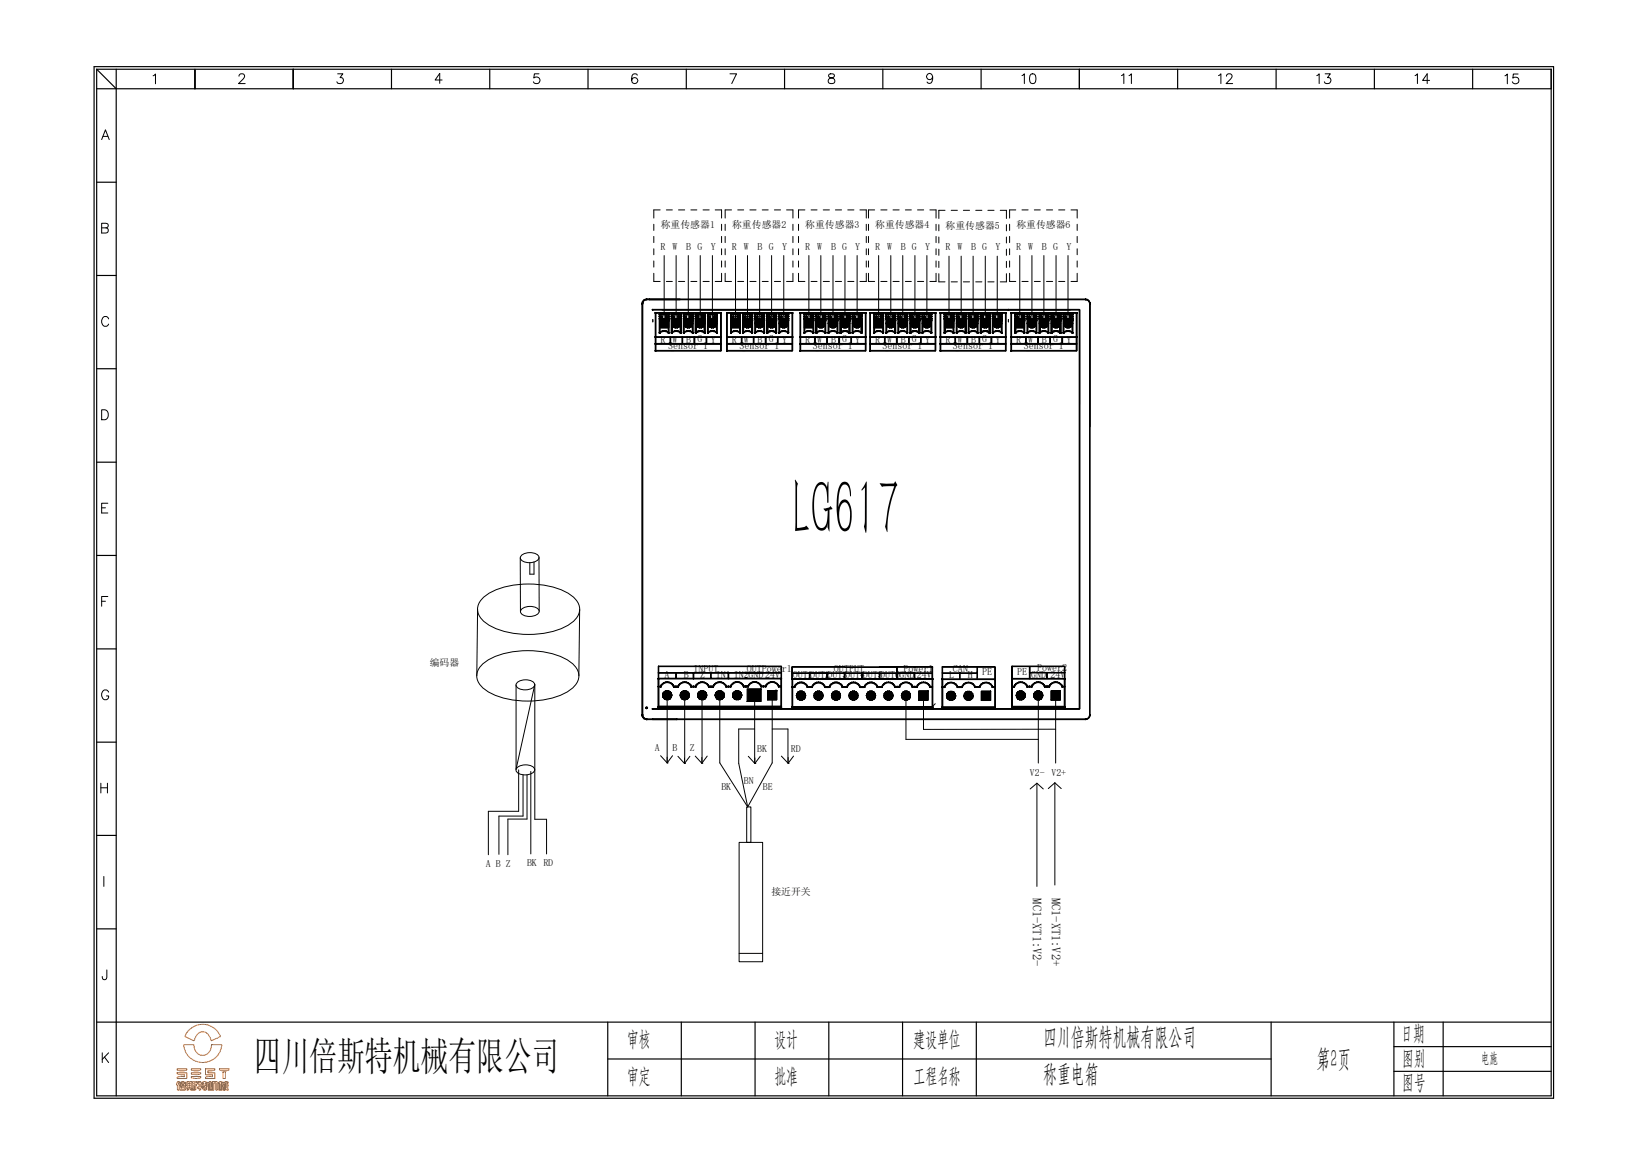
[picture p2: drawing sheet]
<svg xmlns="http://www.w3.org/2000/svg" width="420mm" height="297mm" viewBox="0 0 420 297" stroke-linecap="round" stroke-linejoin="round" font-family="sans-serif">
<defs><g id="words">
<text font-size="20.1" x="202" y="136.6">LG617</text>
<text font-size="10.1" x="64.6" y="272.7">四川倍斯特机械有限公司</text>
<g font-size="6.3">
<text x="265.8" y="266.3">四川倍斯特机械有限公司</text>
<text x="265.8" y="275.7">称重电箱</text>
<text x="335.5" y="272">第2页</text>
</g>
<g font-size="5.4">
<text x="159.8" y="266.7">审核</text>
<text x="197.4" y="266.7">设计</text>
<text x="232.8" y="266.7">建设单位</text>
<text x="357.1" y="265.1">日期</text>
<text x="357.3" y="271.4">图别</text>
<text x="159.8" y="276.1">审定</text>
<text x="197.4" y="276.1">批准</text>
<text x="232.8" y="276.1">工程名称</text>
<text x="357.3" y="277.7">图号</text>
</g>
<text font-size="3.8" x="377.4" y="271">电施</text>
<g font-size="3.2">
<text x="263.2" y="229" transform="rotate(90 263.2 229)">MC1-XT1:V2-</text>
<text x="268.1" y="228.9" transform="rotate(90 268.1 228.9)">MC1-XT1:V2+</text>
</g>
<g font-size="2.5">
<text x="168.4" y="58.2">称重传感器1</text>
<text x="186.6" y="58.2">称重传感器2</text>
<text x="205.2" y="58.2">称重传感器3</text>
<text x="223.1" y="58.2">称重传感器4</text>
<text x="241" y="58.3">称重传感器5</text>
<text x="259" y="58.2">称重传感器6</text>
<text x="168.4" y="63.7">R W</text>
<text x="174.9" y="63.7">B G</text>
<text x="181.2" y="63.7">Y</text>
<text x="186.5" y="63.7">R W</text>
<text x="193.1" y="63.7">B G</text>
<text x="199.3" y="63.7">Y</text>
<text x="205.2" y="63.7">R W</text>
<text x="211.8" y="63.7">B G</text>
<text x="218" y="63.7">Y</text>
<text x="223" y="63.7">R W</text>
<text x="229.6" y="63.7">B G</text>
<text x="235.8" y="63.7">Y</text>
<text x="240.9" y="63.8">R W</text>
<text x="247.5" y="63.8">B G</text>
<text x="253.7" y="63.8">Y</text>
<text x="259" y="63.7">R W</text>
<text x="265.5" y="63.7">B G</text>
<text x="271.8" y="63.7">Y</text>
<text x="168.4" y="87.3">R W</text>
<text x="170.3" y="89.1">Sensor_1</text>
<text x="174.9" y="87.3">B G</text>
<text x="181.2" y="87.3">Y</text>
<text x="186.5" y="87.3">R W</text>
<text x="188.5" y="89.1">Sensor_1</text>
<text x="193.1" y="87.3">B G</text>
<text x="199.3" y="87.3">Y</text>
<text x="205.2" y="87.3">R W</text>
<text x="207.2" y="89.1">Sensor_1</text>
<text x="211.8" y="87.3">B G</text>
<text x="218" y="87.3">Y</text>
<text x="223" y="87.3">R W</text>
<text x="224.9" y="89.1">Sensor_1</text>
<text x="229.6" y="87.3">B G</text>
<text x="235.8" y="87.3">Y</text>
<text x="240.9" y="87.3">R W</text>
<text x="242.9" y="89.1">Sensor_1</text>
<text x="247.5" y="87.3">B G</text>
<text x="253.7" y="87.3">Y</text>
<text x="259" y="87.3">R W</text>
<text x="260.9" y="89.1">Sensor_1</text>
<text x="265.5" y="87.3">B G</text>
<text x="271.8" y="87.3">Y</text>
<text x="109.5" y="169.8">编码器</text>
<text x="169.4" y="172.8">A</text>
<text x="174.3" y="172.8">B</text>
<text x="176.7" y="171.3">INPUT</text>
<text x="178.5" y="172.8">Z</text>
<text x="182.4" y="172.8">IN1 IN2GND 24V</text>
<text x="190.3" y="171.3">OUTPower1</text>
<text x="202" y="172.9">OUT1OUT2OUT3OUT4OUT5OUT6GND 24V</text>
<text x="212.5" y="171.4">OUTPUT</text>
<text x="230.3" y="171.4">Power1</text>
<text x="241.9" y="172.9">L</text>
<text x="242.9" y="171.4">CAN</text>
<text x="246.6" y="172.8">H</text>
<text x="250.3" y="172.1">PE</text>
<text x="259.2" y="172">PE</text>
<text x="262.8" y="172.8">GND 24V</text>
<text x="264.4" y="171.2">Power2</text>
<text x="166.9" y="191.4">A</text>
<text x="171.4" y="191.4">B</text>
<text x="175.8" y="191.4">Z</text>
<text x="193" y="191.6">BK</text>
<text x="201.6" y="191.6">RD</text>
<text x="262.5" y="197.7">V2- V2+</text>
<text x="183.8" y="201.4">BK</text>
<text x="189.6" y="199.8">BN</text>
<text x="194.4" y="201.4">BE</text>
<text x="123.8" y="221.1">A B Z</text>
<text x="134.3" y="220.6">BK RD</text>
<text x="196.6" y="228.3">接近开关</text>
</g>
</g></defs>
<!-- layer: bSSp -->
<path d="M24 17h371.9v263h-371.9z" fill="none" stroke="#000" stroke-width=".3"/>
<g fill="none" stroke="#000" stroke-width=".3">
<path d="M24.6 17.7h370.7v261.7h-370.7zM24.6 17.7l5 4.9M29.6 17.7v261.7M49.7 17.7v4.9M74.7 17.7v4.9M99.8 17.7v4.9M124.8 17.7v4.9M149.9 17.7v4.9M174.9 17.7v4.9M199.9 17.7v4.9M225 17.7v4.9M250 17.7v4.9"/>
<path d="M275.1 17.7v4.9M300.1 17.7v4.9M325.2 17.7v4.9M350.3 17.7v4.9M375.3 17.7v4.9M24.6 22.6h370.7M24.6 46.5h5M24.6 70.2h5M24.6 94h5M24.6 117.8h5M24.6 141.6h5M24.6 165.4h5"/>
<path d="M24.6 189.2h5M24.6 213h5M24.6 236.8h5M24.6 260.6h370.7M154.9 260.6v18.8M154.9 270h169.1M173.6 260.6v18.8M192.4 260.6v18.8M211.2 260.6v18.8M230 260.6v18.8M248.8 260.6v18.8M324 260.6v18.8"/>
<path d="M355.2 260.6v18.8M355.2 266.8h40.1M355.2 273.1h40.1M367.8 260.6v18.8"/>
</g>
<g fill="none" stroke="#000" stroke-width=".25">
<path d="M39 19.3l.6-.4v2.5M60.9 19.4l.1-.3 .4-.3h.5l.3 .3a.81 .81 0 0 1-.2 1l-1.2 1.2h1.7M86.1 18.8h1.3l-.7 1a.8 .8 0 0 1 .9 .9 .8 .8 0 0 1-1.1 .6l-.4-.1-.2-.3M137.4 18.8h-1.2l-.2 1.1a.89 .89 0 0 1 1.4-.1 .89 .89 0 0 1-.2 1.4 .89 .89 0 0 1-1.3-.3M162.4 19.2a.75 .75 0 0 0-1.1-.3 1.98 1.98 0 0 0 0 2.3 .79 .79 0 0 0 1.2-.3 .79 .79 0 0 0-.5-1.1 .79 .79 0 0 0-1 .7M186 18.8h1.7l-1.2 2.5M211.3 18.9a.5 .5 0 0 0 .2 .9 1 1 0 0 1 1.3 1.1 .84 .84 0 0 1-1.1 .4 .84 .84 0 0 1-.5-1.1l.2-.2 .9-.2a.5 .5 0 0 0 .2-.9zM237.7 19.6a.79 .79 0 0 1-1 .7 .79 .79 0 0 1-.4-1.2 .79 .79 0 0 1 1.2 0 1.35 1.35 0 0 1-.8 2.2l-.4-.4M260.5 19.3l.6-.5v2.5M262.7 18.9a.83 .83 0 0 1 1.2 .4 2.2 2.2 0 0 1-.2 1.9 .83 .83 0 0 1-1.2-.3 2.2 2.2 0 0 1 .2-2zM285.8 19.3l.6-.5v2.5M287.7 19.3l.6-.5v2.5"/>
<path d="M310.5 19.3l.6-.5v2.5M312.6 19.4l.1-.3 .3-.3h.5l.4 .3a.81 .81 0 0 1-.3 1l-1.1 1.2h1.6M335.6 19.3l.6-.5v2.5M337.7 18.8h1.3l-.7 1a.8 .8 0 0 1 .9 .9 .8 .8 0 0 1-1.1 .6l-.4-.1-.2-.3M360.6 19.3l.6-.5v2.5M383.5 19.3l.6-.4v2.5M386.9 18.9h-1.2l-.1 1a.88 .88 0 0 1 1.3 .1 .88 .88 0 0 1-.2 1.3 .88 .88 0 0 1-1.3-.4M25.9 35.6l1-2.5 .9 2.5M26.3 34.8h1.2M112.7 20.4h-1.8l1.2-1.7v2.6M364.3 20.5h-1.7l1.1-1.7v2.5M25.9 58.1h1.1a.66 .66 0 0 1 .6 .6 .66 .66 0 0 1-.6 .7h-1.1v-2.5h1.1l.5 .2v.7l-.5 .3"/>
<path d="M27.7 81.3a.91 .91 0 0 0-1.1-.6 .91 .91 0 0 0-.7 1 1.03 1.03 0 0 0 .3 1.3 1.03 1.03 0 0 0 1.4-.2l.1-.2M25.9 104.5h.9a1.38 1.38 0 0 1 .8 1.2 1.38 1.38 0 0 1-.8 1.3h-.9zM25.9 129.5h1M27.5 128.3h-1.6v2.5h1.6M25.9 153.3h1M27.5 152.1h-1.6v2.5M27.7 176.5a.85 .85 0 0 0-1.3-.5 1.32 1.32 0 0 0-.5 1.4 1.32 1.32 0 0 0 1.2 1 .82 .82 0 0 0 .6-1h-.6M25.7 199.7v2.5M27.4 199.7v2.5M25.7 200.8h1.7M26.5 223.4v2.6M27.2 247.3l-.1 2.2-.3 .3-.5-.1-.2-.8"/>
<path d="M26.1 268.4v2.5M26.6 269.5l1.1 1.4M27.7 268.4l-1.6 1.7"/>
</g>
<!-- layer: _U+56FE_U+5C42 1 -->
<g fill="none" stroke="#e46911" stroke-width=".25">
<path d="M45.2 272.5h2.4v.1a2.03 2.03 0 0 1-2.4 0zM45.2 273.5h2.4v1.5h-2.4v-.4l.4-.1h1.4v-.6l-1.8-.1zM45.3 275.8h.4l-.2 .5h.1v1.6h-.4v-1.3h-.2zM45.7 275.9h.7l-.1-.2h.5l.1 .2h.5v.3h-1.7zM45.8 276.9h1.2a.38 .38 0 0 1 .4 .2 .38 .38 0 0 1-.1 .4l-.2 .4h-1.3zM45.9 276.2h.4l.1 .3 .9-.3-.1 .3h.2v.3h-1.7v-.3h.4zM46.2 277.2h.8v.4h-.8zM46.8 266.4l2.5-.1a2.41 2.41 0 0 0 3.6 2.4l.3-.4a2.78 2.78 0 0 0 .7-1.9h2.6a4.8 4.8 0 0 1-4.8 4.5 4.8 4.8 0 0 1-4.9-4.5zM47.7 275.7h1.2v1.8h-1.2zM47.8 277.6h.3l-.1 .3h-.3zM47.9 262.9a4.8 4.8 0 0 1 8.2 1.4l-2.3 1a2.35 2.35 0 0 0-2.8-2.1l-.7 .4-.9 1.7-2.3-1.1zM48.1 276.6h.4v.2h-.4z"/>
<path d="M48.1 277.1h.4v.2h-.4zM48.1 276.1h.4v.2h-.4zM48.4 277.6h.4l.1 .3h-.4zM48.8 272.5h2.4v.1a1.96 1.96 0 0 1-2.4 0zM48.8 273.5h2.4v.3a2.29 2.29 0 0 1-2.4-.2zM48.8 274.4h2.4v.3a2.29 2.29 0 0 1-2.4-.1zM49 275.8l1.1-.1v.3l-.7 .1v.3h.7v.3h-.2v1.2h-.4v-1.2h-.1v1.2h-.4zM50.3 275.8h.4v.3v-.4h.5v.4h.2v.3h-.2v.6h.2v.3h-.2v.6h-.5v-.5h-.4v-.3h.4v-.7h-.4zM51.5 276.8l1.1-.1 .2 .1v.3h-.2a.54 .54 0 0 1 0 .7 .54 .54 0 0 1-.6 .1l.1-.3h.2v-.5h-.8zM51.5 275.9h.4v-.2l.8 .2v.3h-.4v.2h.5v.3h-1.4v-.3h.5v-.2h-.4zM51.5 277.2h.4l.2 .4h-.4zM52.4 272.5h2.4v.3l-.4 .1-1.4 .1v.5h1.8v1.5h-2.4v-.4l.4-.1h1.4v-.5h-1.8z"/>
<path d="M53 275.9h.4v-.2l.7 .2v.3h-.4v1.7h-.3v-1.7h-.4zM53 276.4h.3v1.5h-.3zM53.8 276.4h.3v1.5h-.4zM54.2 275.7h1.1v1.8a.27 .27 0 0 1 .1 .4 .27 .27 0 0 1-.3 .1 .27 .27 0 0 1-.1-.4v-1.6h-.5v1.9h-.3zM55.7 275.9h.3v-.2l.6 .2v.3h-.3v1.7h-.3v-1.7h-.3zM55.7 276.3h.2v1.6h-.2zM55.9 272.5h2.5v.1a2.03 2.03 0 0 1-2.5 0zM56.4 276.3h.2v1.6h-.2zM56.7 275.9h.7v-.2h.3l.2 .2-.1-.1h.3l.1 .4h-.4l.1 .4h.3l-.2 .6 .2 .7-.7-.1 .2-.6-.2-1h-.8zM56.8 276.4h.2v.3h.2v-.3h.3v1.5h-.3v-.9h-.2v.9h-.2zM56.8 273.3h.7v1.4a.31 .31 0 0 1-.4 .3 .31 .31 0 0 1-.3-.3z"/>
</g>
<!-- layer: TopOverlay -->
<g fill="none" stroke="#000" stroke-width=".25">
<path d="M166.3 79h.1M166.3 78.9h108.8v.2h-108.8zM166.3 79h108.8v101.7M167 79.8h.1M167 79.7l.1 .1zM167 79.8h.2v6.1h-.2zM167.1 79.7h16.6v.2h-16.6zM167.1 79.8l-.1 .1zM167.1 79.9h.1M167.1 79.7h.1M167.1 79.8h16.6v6.1h-16.6zM167.2 79.8h.1"/>
<path d="M168.1 80v.1zM168.1 80h2.3v.3h-2.3zM169.7 80h.7v.3h-.7zM169.7 80v.1zM170.4 80v.1zM171.2 80v.1zM171.2 80h2.3v.3h-2.3zM172.8 80h.7v.3h-.7zM172.8 80v.1zM173.5 80v.1zM174.3 80v.1zM174.3 80h2.2v.3h-2.2z"/>
<path d="M175.9 80h.6v.3h-.6zM175.9 80v.1zM176.5 80v.1zM177.3 80v.1zM177.3 80h2.3v.3h-2.3zM179 80h.6v.3h-.6zM179 80v.1zM179.6 80v.1zM180.4 80v.1zM180.4 80h2.3v.3h-2.3zM182 80h.7v.3h-.7zM182 80v.1z"/>
<path d="M182.7 80v.1zM183.6 79.8h.2v6.1h-.2zM183.6 79.8h.1M183.6 79.7l.1 .1zM183.7 79.8l-.1 .1zM183.7 79.8l.1 .1zM183.7 79.8l.1-.1zM183.8 79.7h.1M185.2 79.8h.1M185.2 79.7l.1 .1zM185.2 79.8h.2v6.1h-.2zM185.3 79.7h16.6v.2h-16.6z"/>
<path d="M185.3 79.8l-.1 .1zM185.3 79.9h.1M185.3 79.7h.1M185.3 79.8h16.6v6.1h-16.6zM185.4 79.8h.1M186.3 80v.1zM186.3 80h2.3v.3h-2.3zM187.9 80h.7v.3h-.7zM187.9 80v.1zM188.6 80v.1zM189.4 80v.1zM189.4 80h2.3v.3h-2.3z"/>
<path d="M191 80h.7v.3h-.7zM191 80v.1zM191.7 80v.1zM192.5 80v.1zM192.5 80h2.2v.3h-2.2zM194.1 80h.6v.3h-.6zM194.1 80v.1zM194.7 80v.1zM195.5 80v.1zM195.5 80h2.3v.3h-2.3zM197.2 80h.6v.3h-.6zM197.2 80v.1z"/>
<path d="M197.8 80v.1zM198.6 80v.1zM198.6 80h2.3v.3h-2.3zM200.2 80h.7v.3h-.7zM200.2 80v.1zM200.9 80v.1zM201.8 79.8h.2v6.1h-.2zM201.8 79.8h.1M201.8 79.7l.1 .1zM201.9 79.8l-.1 .1zM201.9 79.8l.1 .1zM201.9 79.8l.1-.1z"/>
<path d="M202 79.7h.1M203.9 79.8h.1M203.9 79.7l.1 .1zM203.9 79.8h.2v6.1h-.2zM204 79.7h16.6v.2h-16.6zM204 79.8l-.1 .1zM204 79.9h.1M204 79.7h.1M204 79.8h16.6v6.1h-16.6zM204.1 79.8h.1M205 80v.1zM205 80h2.3v.3h-2.3z"/>
<path d="M206.6 80h.7v.3h-.7zM206.6 80v.1zM207.3 80v.1zM208.1 80v.1zM208.1 80h2.3v.3h-2.3zM209.7 80h.7v.3h-.7zM209.7 80v.1zM210.4 80v.1zM211.1 80v.1zM211.1 80h2.3v.3h-2.3zM212.8 80h.6v.3h-.6zM212.8 80v.1z"/>
<path d="M213.4 80v.1zM214.2 80v.1zM214.2 80h2.3v.3h-2.3zM215.8 80h.7v.3h-.7zM215.8 80v.1zM216.5 80v.1zM217.3 80v.1zM217.3 80h2.3v.3h-2.3zM218.9 80h.7v.3h-.7zM218.9 80v.1zM219.6 80v.1zM220.5 79.8h.2v6.1h-.2z"/>
<path d="M220.5 79.8h.1M220.5 79.7l.1 .1zM220.6 79.8l-.1 .1zM220.6 79.9h.1M220.7 79.9h.1M220.7 79.7h.1M220.7 79.8h.1M221.6 79.8h.1M221.6 79.7l.1 .1zM221.6 79.8h.2v6.1h-.2zM221.7 79.7h16.7v.2h-16.7zM221.7 79.8l-.1 .1z"/>
<path d="M221.7 79.8l.1 .1zM221.7 79.8l.1-.1zM221.8 79.7h.1M221.7 79.8h16.7v6.1h-16.7zM222.8 80v.1zM222.8 80h2.3v.3h-2.3zM224.4 80h.7v.3h-.7zM224.4 80v.1zM225.1 80v.1zM225.9 80v.1zM225.9 80h2.2v.3h-2.2zM227.5 80h.6v.3h-.6z"/>
<path d="M227.5 80v.1zM228.1 80v.1zM229 80v.1zM229 80h2.2v.3h-2.2zM230.5 80h.7v.3h-.7zM230.5 80v.1zM231.2 80v.1zM232 80v.1zM232 80h2.3v.3h-2.3zM233.6 80h.7v.3h-.7zM233.6 80v.1zM234.3 80v.1z"/>
<path d="M235.1 80v.1zM235.1 80h2.2v.3h-2.2zM236.7 80h.6v.3h-.6zM236.7 80v.1zM237.3 80v.1zM238.3 79.8h.2v6.1h-.2zM238.3 79.8h.1M238.4 79.7h.1M238.4 79.9h.1M238.4 79.8l.1 .1zM238.4 79.8l.1-.1zM238.5 79.7h.1"/>
<path d="M239.6 79.8h.1M239.6 79.8h.2v6.1h-.2zM239.7 79.7h.1M239.6 79.7h.1M239.7 79.7h16.6v.2h-16.6zM239.6 79.9h.1M239.7 79.8l.1 .1zM239.7 79.8l.1-.1zM239.8 79.7h.1M239.7 79.8h16.6v6.1h-16.6zM240.7 80v.1zM240.7 80h2.3v.3h-2.3z"/>
<path d="M242.3 80h.7v.3h-.7zM242.3 80v.1zM243 80v.1zM243.8 80v.1zM243.8 80h2.3v.3h-2.3zM245.4 80h.7v.3h-.7zM245.4 80v.1zM246.1 80v.1zM246.9 80v.1zM246.9 80h2.3v.3h-2.3zM248.5 80h.7v.3h-.7zM248.5 80v.1z"/>
<path d="M249.2 80v.1zM249.9 80v.1zM249.9 80h2.3v.3h-2.3zM251.6 80h.6v.3h-.6zM251.6 80v.1zM252.2 80v.1zM253 80v.1zM253 80h2.3v.3h-2.3zM254.6 80h.7v.3h-.7zM254.6 80v.1zM255.3 80v.1zM256.2 79.8h.2v6.1h-.2z"/>
<path d="M256.2 79.8h.1M256.3 79.7h.1M256.3 79.9h.1M256.3 79.8l.1 .1zM256.3 79.8l.1-.1zM256.4 79.7h.1M257 79h.1M257.6 79.8h.1M257.6 79.8h.2v6.1h-.2zM257.7 79.7h.1M257.7 79.7h16.7v.2h-16.7zM257.7 79.9h.1"/>
<path d="M257.7 79.8l.1 .1zM257.7 79.8l.1-.1zM257.8 79.7h.1M258.8 80v.1zM258.8 80h2.3v.3h-2.3zM260.4 80h.7v.3h-.7zM260.4 80v.1zM261.1 80v.1zM261.8 80v.1zM261.8 80h2.3v.3h-2.3zM263.4 80h.7v.3h-.7zM263.4 80v.1z"/>
<path d="M264.1 80v.1zM264.9 80v.1zM264.9 80h2.3v.3h-2.3zM266.5 80h.7v.3h-.7zM266.5 80v.1zM267.2 80v.1zM268 80v.1zM268 80h2.3v.3h-2.3zM269.6 80h.7v.3h-.7zM269.6 80v.1zM270.3 80v.1zM271.1 80v.1z"/>
<path d="M271.1 80h2.3v.3h-2.3zM272.6 80h.8v.3h-.8zM272.6 80v.1zM273.4 80v.1zM274.3 79.8h.2v6.1h-.2zM274.3 79.8h.1M274.4 79.7h.1M274.3 79.9h.1M274.4 79.8h.1zM274.5 79.7h.1M274.4 79.8h-16.7v6.1M274.4 79.8v6.1"/>
<path d="M275 79h.2v101.7h-.2zM167.1 87.7h.1M167 85.9h.2v1.8h-.2zM167.1 85.9h.1M167 85.8l.1 .1zM167 87.7h.2v1.7h-.2zM167.1 89.4h.1M167 85.9h.1M167.1 87.6h16.6v.2h-16.6zM167.1 87.7v.1zM167.1 89.4l-.1 .1zM167.1 89.3h16.6v.2h-16.6z"/>
<path d="M167.1 85.8h16.6v.2h-16.6zM167.1 86h.1M167.1 85.8h.1M167.1 87.7h16.6M167.1 89.4h16.6M167.2 85.9h.1M168 81.3h.2v3.6h-.2zM168 84.9h.1zM168 81.3h.1zM168 80.7h.1zM168 80.1h.2v.6h-.2zM168 80.1h.1z"/>
<path d="M168 84.9h.1M168 84.8l.1 .1zM168.1 81.2h.1M168 80.6l.1 .1zM168 80l.1 .1zM168 84.8l.4-.3 .1 .2-.3 .2zM168.1 81.3v3.6M168.1 85h.1M168.2 84.9h.1M168.1 84.9l.1-.1zM168.1 84.7v.2zM168.1 81.3v.1z"/>
<path d="M168.1 81.3l.1 .1zM168.2 81.3h.1M168.2 81.2h.1M168.1 81.2h.6v.2h-.6zM168.1 80.6h.6v.2h-.6zM168.1 80.7l-.1 .1zM168.1 80.7l.1 .1zM168.1 80.7l.1-.1zM168.1 80.6v.1zM168.1 80.1v.2zM168.1 80.1l.1 .1zM168.1 80.1l.1-.1z"/>
<path d="M168.4 84.5l.4-.2 .1 .3-.4 .1zM168.6 80.7h.2v.6h-.2zM168.6 81.3h.1zM168.6 80.7h.1zM168.7 81.2h.1M168.6 80.6l.1 .1zM168.7 81.3v.1zM168.8 81.4h.1M168.8 81.3h.1M168.8 81.2h.1M168.7 80.7l-.1 .1zM168.7 80.8h.1"/>
<path d="M168.8 80.8h.1M168.7 80.6v.1zM168.8 80.7h.1M168.8 84.3l.5-.1v.3l-.4 .1zM169.3 84.2l.4 .1v.3l-.4-.1zM169.6 80.1h.1M169.6 80l.1 .1zM169.6 81.3h.2zM169.6 80.7h.2zM169.6 80.7h.3v.6h-.3zM169.8 81.2h.1M169.7 80.6l.1 .1z"/>
<path d="M169.7 80.1v.2zM169.7 80.1h.2zM169.7 84.3l.4 .2-.1 .2-.3-.1zM169.8 80.7h.1zM169.8 81.3h.1zM169.8 81.2h.6v.2h-.6zM169.8 81.3v.1zM169.9 81.2h.1M169.8 80.5h.6v.3h-.6zM169.8 80.7v.1zM169.8 80.5v.2zM169.8 80.6l.1 .1z"/>
<path d="M169.9 80.6h.5v.2h-.5zM169.9 80.7l-.1 .1zM169.9 80.7l.1 .1zM169.9 80.7l.1-.1zM169.9 80.6v.1zM169.9 81.2h.5v.2h-.5zM169.9 81.3v.1zM169.9 81.3l.1 .1zM170 81.3h.1M170 81.2h.1M170.1 84.5l.4 .3-.2 .1-.3-.2zM170.3 80.1h.1"/>
<path d="M170.3 80.1h.2v.6h-.2zM170.3 80.7h.1M170.3 81.3h.1M170.3 81.2h.1M170.3 81.3h.2v3.6h-.2zM170.3 84.9h.1M170.3 81.3h.2v.5h-.2zM170.3 81.8h.1M170.3 81.7h.1M170.4 80h.1M170.3 80h.1M170.4 80.6h.1"/>
<path d="M170.3 80.6h.1M170.3 84.8h.1M170.4 80.1v.2zM170.4 80.1h.1zM170.3 80.8h.1M170.4 80.7l.1 .1zM170.4 80.7h.1zM170.4 80.6v.1zM170.4 81.3v.1zM170.4 81.3h.1zM170.5 81.2h.1M170.4 81.2h.1"/>
<path d="M170.4 85h.1M170.4 84.9h.1zM170.4 84.7v.2zM170.4 81.8v.1zM170.4 81.8h.1zM170.5 81.7h.1M170.4 81.7h.1M170.4 80.7v.1zM170.4 80.5v.2zM170.4 81.3v3.6M170.7 86h.2v1.5h-.2zM170.8 87.5h.1"/>
<path d="M170.8 86h.1M170.8 87.5l-.1 .1zM170.8 86v.1zM171 81.3h.3v3.6h-.3zM171 84.9h.2zM171 81.3h.2zM171 80.7h.2zM171 80.1h.3v.6h-.3zM171 80.1h.2zM171.1 84.9h.1M171.1 84.8l.1 .1zM171.2 81.2h.1"/>
<path d="M171.1 80.6l.1 .1zM171.1 80l.1 .1zM171.1 84.8l.4-.3 .1 .2-.3 .2zM171.1 84.8h.1M171.2 85h.1M171.2 84.9h.1zM171.2 84.7v.2zM171.2 81.3v.1zM171.2 81.3h.1zM171.3 81.2h.1M171.2 81.2h.6v.2h-.6zM171.2 80.6h.6v.2h-.6z"/>
<path d="M171.2 80.7l-.1 .1zM171.2 80.7l.1 .1zM171.2 80.7h.1zM171.2 80.6v.1zM171.2 80.1v.2zM171.2 80.1h.1zM171.5 84.5l.4-.2 .1 .3-.4 .1zM171.6 80.7h.3v.6h-.3zM171.6 81.3h.2zM171.6 80.7h.2zM171.8 81.2h.1M171.7 80.6l.1 .1z"/>
<path d="M171.8 81.3v.1zM171.8 81.3h.1zM171.9 81.2h.1M171.8 80.7l-.1 .1zM171.8 80.7l.1 .1zM171.8 80.7h.1zM171.8 80.6v.1zM171.9 84.3l.4-.1v.3l-.3 .1zM172.3 84.2l.5 .1-.1 .3-.4-.1zM172.7 80.1h.1zM172.7 80l.1 .1zM172.7 81.3h.2z"/>
<path d="M172.7 80.7h.2zM172.7 80.7h.3v.6h-.3zM172.9 81.2h.1M172.8 80.6l.1 .1zM172.8 84.3l.4 .2-.1 .2-.4-.1zM172.8 80.1v.2zM172.8 80.1l.1 .1zM172.8 80.1l.1-.1zM172.9 80.7h.1M172.9 80.6l.1 .1zM172.9 81.3h.1M173 81.2h.1"/>
<path d="M172.9 81.2h.6v.2h-.6zM172.9 81.3v.1zM172.9 81.4h.1M173 81.3h.1M172.9 80.5h.6v.3h-.6zM172.9 80.7v.1zM172.9 80.8h.1M172.9 80.5v.2zM173 80.7h.1M173 80.6h.5v.2h-.5zM173 80.7l-.1 .1zM173 80.7l.1 .1z"/>
<path d="M173 80.7h.1zM173 80.6v.1zM173 81.2h.5v.2h-.5zM173 81.3v.1zM173 81.3h.1zM173.1 81.2h.1M173.2 84.5l.3 .3-.1 .1-.3-.2zM173.3 80.1h.2zM173.3 80.1h.3v.6h-.3zM173.3 80.7h.2zM173.3 81.3h.2zM173.3 81.3h.3v3.6h-.3z"/>
<path d="M173.3 84.9h.2zM173.3 81.3h.3v.5h-.3zM173.3 81.8h.2zM173.4 80l.1 .1zM173.4 80.6l.1 .1zM173.5 81.2h.1M173.4 84.9h.1M173.4 84.8l.1 .1zM173.5 81.7h.1M173.5 80.1v.2zM173.5 80.1h.1zM173.5 80.7l-.1 .1z"/>
<path d="M173.5 80.7l.1 .1zM173.5 80.7h.1zM173.5 80.6v.1zM173.5 81.3v.1zM173.5 81.3h.1zM173.6 81.2h.1M173.5 85h.1M173.5 84.9h.1zM173.5 84.7v.2zM173.5 81.8v.1zM173.5 81.8h.1zM173.6 81.7h.1"/>
<path d="M173.5 80.7v.1zM173.5 80.5v.2zM173.6 84.9h.1M173.8 86h.2v1.7h-.2zM173.9 86h.1M173.9 86v.1zM173.9 86l.1 .1zM174.1 81.3h.3v3.6h-.3zM174.1 84.9h.2zM174.1 81.3h.2zM174.1 80.7h.2zM174.1 80.1h.3v.6h-.3z"/>
<path d="M174.1 80.1h.2zM174.2 84.9h.1M174.2 84.8l.1 .1zM174.2 80.6l.1 .1zM174.2 80l.1 .1zM174.2 84.8l.3-.3 .2 .2-.4 .2zM174.3 81.3v3.6M174.3 85h.1M174.3 84.7v.2zM174.3 81.3v.1zM174.3 81.4h.1M174.4 81.3h.1"/>
<path d="M174.3 81.2h.1M174.3 81.2h.6v.2h-.6zM174.3 80.6h.6v.2h-.6zM174.3 80.7l-.1 .1zM174.3 80.8h.1M174.3 80.6v.1zM174.3 80.1v.2zM174.3 80.2h.1M174.4 84.9h.1M174.4 80.7h.1M174.4 80.1h.1M174.5 84.5l.5-.2v.3l-.3 .1z"/>
<path d="M174.7 80.7h.3v.6h-.3zM174.7 81.3h.2zM174.7 80.7h.2zM174.9 81.2h.1M174.8 80.6l.1 .1zM174.9 81.3v.1zM174.9 81.4h.1M175 81.3h.1M174.9 80.7l-.1 .1zM174.9 80.8h.1M174.9 80.6v.1zM175 80.7h.1"/>
<path d="M175 84.3l.4-.1v.3l-.4 .1zM175.4 84.2l.5 .1-.1 .3-.4-.1zM175.8 80.1h.1M175.8 80l.1 .1zM175.8 81.3h.1zM175.8 80.7h.1zM175.8 80.7h.3v.6h-.3zM175.9 81.2h.1M175.8 80.6l.1 .1zM175.9 80.1v.2zM175.9 80.1h.1zM175.9 84.3l.4 .2-.1 .2-.4-.1z"/>
<path d="M175.9 80.7h.2zM175.9 81.3h.2zM175.9 81.2h.6v.2h-.6zM175.9 81.3v.1zM176 81.2h.1M175.9 80.5h.6v.3h-.6zM175.9 80.7v.1zM175.9 80.5v.2zM176 80.6l.1 .1zM176.1 81.2h.1M176.1 80.6h.4v.2h-.4zM176.1 80.7l-.1 .1z"/>
<path d="M176.1 80.7l.1 .1zM176.1 80.7l.1-.1zM176.1 80.6v.1zM176.1 81.2h.4v.2h-.4zM176.1 81.3v.1zM176.1 81.3l.1 .1zM176.2 81.3h.1M176.2 81.2h.1M176.3 84.5l.3 .3-.1 .1-.3-.2zM176.4 80.1h.1M176.4 80l.1 .1zM176.4 80.1h.3v.6h-.3z"/>
<path d="M176.4 80.7h.1M176.4 80.6l.1 .1zM176.4 81.3h.1M176.5 81.2h.1M176.4 81.2h.1M176.4 81.3h.3v3.6h-.3zM176.4 84.9h.1M176.4 84.8l.1 .1zM176.4 81.3h.3v.5h-.3zM176.4 81.8h.1M176.5 81.7h.1M176.4 81.7h.1"/>
<path d="M176.5 84.8h.1M176.5 80.1v.2zM176.5 80.1h.2zM176.5 80.7l-.1 .1zM176.5 80.7l.1 .1zM176.5 80.7h.2zM176.5 80.6v.1zM176.5 81.3v.1zM176.5 81.3h.2zM176.6 81.2h.1M176.5 85h.1M176.5 84.9h.2z"/>
<path d="M176.5 84.7v.2zM176.5 81.8v.1zM176.5 81.8h.2zM176.6 81.7h.1M176.5 80.7v.1zM176.5 80.5v.2zM176.5 84.9h.1M176.6 81.3v3.6M176.8 86h.3v1.7h-.3zM176.8 86h.2zM177 86h.1M177 86v.1z"/>
<path d="M177.2 81.3h.3v3.6h-.3zM177.2 84.9h.1zM177.2 81.3h.1zM177.2 80.7h.1zM177.2 80.1h.3v.6h-.3zM177.2 80.1h.1zM177.2 84.9h.1M177.2 84.8l.1 .1zM177.3 81.2h.1M177.2 80.6l.1 .1zM177.2 80l.1 .1zM177.2 84.8l.4-.3 .1 .2-.3 .2z"/>
<path d="M177.3 85h.1M177.3 84.9h.2zM177.3 84.7v.2zM177.3 81.3v.1zM177.3 81.3h.2zM177.4 81.2h.1M177.3 81.2h.6v.2h-.6zM177.3 80.6h.6v.2h-.6zM177.3 80.7l-.1 .1zM177.3 80.7l.1 .1zM177.3 80.7h.2zM177.3 80.6v.1z"/>
<path d="M177.3 80.1v.2zM177.3 80.1h.2zM177.3 84.9l.1-.1zM177.6 84.5l.5-.2v.3l-.4 .1zM177.7 80.7h.4v.6h-.4zM177.7 81.3h.2zM177.7 80.7h.2zM177.9 81.2h.1M177.8 80.6l.1 .1zM177.9 81.3v.1zM177.9 81.3h.2zM178 81.2h.1"/>
<path d="M177.9 80.7l-.1 .1zM177.9 80.7l.1 .1zM177.9 80.7h.2zM177.9 80.6v.1zM178.1 84.3l.4-.1v.3l-.4 .1zM178.5 84.2l.4 .1v.3l-.4-.1zM178.8 80.1h.2zM178.9 80l.1 .1zM178.9 81.3h.1M178.9 81.2h.1M178.9 80.7h.1M178.9 80.7h.2v.6h-.2z"/>
<path d="M179 81.2h.1M179 80.5h.1M178.9 80.6h.1M178.9 84.3l.4 .2-.1 .2-.3-.1zM179 80.1v.2zM179 80.2h.1M179 80.7h.1zM179 81.3h.1zM179 81.2h.6v.2h-.6zM179 81.3v.1zM179.1 81.2h.1M179 80.5h.6v.3h-.6z"/>
<path d="M179 80.7v.1zM179 80.5v.2zM179.1 80.1h.1M179 80.6l.1 .1zM179.1 80.6h.5v.2h-.5zM179.1 80.7l-.1 .1zM179.1 80.7l.1 .1zM179.1 80.7h.2zM179.1 80.6v.1zM179.1 81.2h.5v.2h-.5zM179.1 81.3v.1zM179.1 81.3h.2z"/>
<path d="M179.2 81.2h.1M179.3 84.5l.4 .3-.2 .1-.3-.2zM179.5 80.1h.1zM179.5 80.1h.2v.6h-.2zM179.5 80.7h.1zM179.5 81.3h.1zM179.5 81.3h.2v3.6h-.2zM179.5 84.9h.1zM179.5 81.3h.2v.5h-.2zM179.5 81.8h.1zM179.5 80l.1 .1zM179.5 80.6l.1 .1z"/>
<path d="M179.6 81.2h.1M179.5 84.9h.1M179.5 84.8l.1 .1zM179.6 81.7h.1M179.6 81.3v3.6M179.6 80.1v.2zM179.6 80.1l.1 .1zM179.6 80.1l.1-.1zM179.6 80.7l-.1 .1zM179.6 80.7l.1 .1zM179.6 80.7l.1-.1zM179.6 80.6v.1z"/>
<path d="M179.6 81.3v.1zM179.6 81.3l.1 .1zM179.7 81.3h.1M179.7 81.2h.1M179.6 85h.1M179.7 84.9h.1M179.6 84.9l.1-.1zM179.6 84.7v.2zM179.6 81.8v.1zM179.6 81.8l.1 .1zM179.7 81.8h.1M179.7 81.7h.1"/>
<path d="M179.6 80.7v.1zM179.6 80.5v.2zM179.9 86h.2v1.6h-.2zM180.3 81.3h.2v3.6h-.2zM180.3 84.9h.1M180.3 81.3h.1M180.3 81.2h.1M180.3 80.7h.1M180.3 80.1h.2v.6h-.2zM180.3 80.1h.1M180.4 84.7h.1M180.3 84.8h.1"/>
<path d="M180.4 81.2h.1M180.4 80.6h.1M180.3 80.6h.1M180.4 80h.1M180.3 80h.1M180.3 84.8l.4-.3 .1 .2-.3 .2zM180.4 85h.1M180.4 84.9h.1zM180.4 84.7v.2zM180.4 81.3v.1zM180.4 81.3h.1zM180.5 81.2h.1"/>
<path d="M180.4 81.2h.5v.2h-.5zM180.4 80.6h.5v.2h-.5zM180.3 80.8h.1M180.4 80.7l.1 .1zM180.4 80.7h.1zM180.4 80.6v.1zM180.4 80.1v.2zM180.4 80.1h.1zM180.4 81.3v3.6M180.7 84.5l.4-.2 .1 .3-.4 .1zM180.8 80.7h.3v.6h-.3zM180.8 81.3h.1"/>
<path d="M180.9 81.2h.1M180.8 80.7h.1M180.9 80.6h.1M180.9 81.3v.1zM180.9 81.3h.2zM181.1 81.2h.1M180.9 80.8h.1M180.9 80.7l.2 .1zM180.9 80.7h.2zM180.9 80.6v.1zM181.1 84.3l.5-.1v.3l-.4 .1zM181.6 84.2l.4 .1-.1 .3-.3-.1z"/>
<path d="M181.9 80.1h.1zM181.9 80l.1 .1zM181.9 81.3h.2zM181.9 80.7h.2zM181.9 80.7h.3v.6h-.3zM182.1 81.2h.1M182 80.6l.1 .1zM182 80.1v.2zM182 80.1h.2zM182 84.3l.4 .2-.1 .2-.4-.1zM182.1 80.7h.1zM182.1 81.3h.1z"/>
<path d="M182.1 81.2h.6v.2h-.6zM182.1 81.3v.1zM182.2 81.2h.1M182.1 80.5h.6v.3h-.6zM182.1 80.7v.1zM182.1 80.5v.2zM182.1 80.6l.1 .1zM182.2 80.6h.5v.2h-.5zM182.2 80.7l-.1 .1zM182.2 80.8h.1M182.3 80.8h.1M182.2 80.6v.1z"/>
<path d="M182.2 81.2h.5v.2h-.5zM182.2 81.3v.1zM182.3 81.4h.1M182.3 81.3h.1M182.3 81.2h.1M182.3 80.7h.1M182.4 84.5l.4 .3-.2 .1-.3-.2zM182.6 80.1h.1M182.6 80l.1 .1zM182.6 80.1h.2v.6h-.2zM182.6 80.7h.1M182.6 80.6l.1 .1z"/>
<path d="M182.6 81.3h.1M182.7 81.2h.1M182.6 81.2h.1M182.6 81.3h.2v3.6h-.2zM182.6 84.9h.1M182.6 84.8l.1 .1zM182.6 81.3h.2v.5h-.2zM182.6 81.8h.1M182.7 81.7h.1M182.6 81.7h.1M182.7 80.1v.2zM182.7 80.1h.1z"/>
<path d="M182.7 80.7l-.1 .1zM182.7 80.7l.1 .1zM182.7 80.7h.1zM182.7 80.6v.1zM182.7 81.3v.1zM182.7 81.3h.1zM182.8 81.2h.1M182.7 85h.1M182.7 84.9h.1zM182.7 84.7v.2zM182.7 81.8v.1zM182.7 81.8h.1z"/>
<path d="M182.8 81.7h.1M182.7 80.7v.1zM182.7 80.5v.2zM182.7 84.9l.1-.1zM182.7 81.3v3.6M183.6 85.9h.2v1.8h-.2zM183.6 85.9h.1M183.6 85.8l.1 .1zM183.6 87.7h.2v1.7h-.2zM183.7 86h.1M183.8 86h.1M183.8 85.8h.1"/>
<path d="M185.3 87.7h.1M185.2 85.9h.2v1.8h-.2zM185.3 85.9h.1M185.2 85.8l.1 .1zM185.2 87.7h.2v1.7h-.2zM185.3 89.4h.1M185.2 85.9h.1M185.3 87.6h16.6v.2h-16.6zM185.3 87.7v.1zM185.3 89.4l-.1 .1zM185.3 89.3h16.6v.2h-16.6zM185.3 85.8h16.6v.2h-16.6z"/>
<path d="M185.3 86h.1M185.3 85.8h.1M185.3 87.7h16.6M185.3 89.4h16.6M186.2 81.3h.2v3.6h-.2zM186.2 84.9h.1zM186.2 81.3h.1zM186.2 80.7h.1zM186.2 80.1h.2v.6h-.2zM186.2 80.1h.1zM186.2 84.9h.1M186.2 84.8l.1 .1z"/>
<path d="M186.3 81.2h.1M186.2 80.6l.1 .1zM186.2 80l.1 .1zM186.2 84.8l.4-.3 .1 .2-.3 .2zM186.3 81.3v3.6M186.3 85h.1M186.4 84.9h.1M186.3 84.9l.1-.1zM186.3 84.7v.2zM186.3 81.3v.1zM186.3 81.3l.1 .1zM186.4 81.3h.1"/>
<path d="M186.4 81.2h.1M186.3 81.2h.6v.2h-.6zM186.3 80.6h.6v.2h-.6zM186.3 80.7l-.1 .1zM186.3 80.7l.1 .1zM186.3 80.7l.1-.1zM186.3 80.6v.1zM186.3 80.1v.2zM186.3 80.1l.1 .1zM186.3 80.1l.1-.1zM186.6 84.5l.4-.2v.3l-.3 .1zM186.7 80.7h.3v.6h-.3z"/>
<path d="M186.7 81.3h.2zM186.7 80.7h.2zM186.9 81.2h.1M186.8 80.6l.1 .1zM186.9 81.3v.1zM186.9 81.3l.1 .1zM187 81.3h.1M187 81.2h.1M186.9 80.7l-.1 .1zM186.9 80.7l.1 .1zM186.9 80.7l.1-.1zM186.9 80.6v.1z"/>
<path d="M187 84.3l.5-.1v.3l-.5 .1zM187.5 84.2l.4 .1v.3l-.4-.1zM187.8 80.1h.1M187.8 80l.1 .1zM187.9 81.3h.1M188 81.2h.1M187.9 81.2h.1M187.9 80.7h.1M187.9 80.6l.1 .1zM187.9 80.7h.2v.6h-.2zM187.9 80.1v.2zM187.9 80.1h.2z"/>
<path d="M187.9 84.3l.4 .2-.1 .2-.3-.1zM188 80.7h.1zM188 81.3h.1zM188 81.2h.6v.2h-.6zM188 81.3v.1zM188.1 81.2h.1M188 80.5h.6v.3h-.6zM188 80.7v.1zM188 80.5v.2zM188 80.6l.1 .1zM188.1 80.6h.5v.2h-.5zM188.1 80.7l-.1 .1z"/>
<path d="M188.1 80.7l.1 .1zM188.1 80.7l.1-.1zM188.1 80.6v.1zM188.1 81.2h.5v.2h-.5zM188.1 81.3v.1zM188.1 81.3l.1 .1zM188.2 81.3h.1M188.2 81.2h.1M188.3 84.5l.4 .3-.2 .1-.3-.2zM188.5 80.1h.1M188.5 80.1h.2v.6h-.2zM188.5 80.7h.1"/>
<path d="M188.5 81.3h.1M188.5 81.2h.1M188.5 81.3h.2v3.6h-.2zM188.5 84.9h.1M188.5 81.3h.2v.5h-.2zM188.5 81.8h.1M188.5 81.7h.1M188.6 80h.1M188.5 80h.1M188.6 80.6h.1M188.5 80.6h.1M188.6 81.2h.1"/>
<path d="M188.5 84.8h.1M188.6 81.7h.1M188.6 80.1v.2zM188.6 80.1h.1zM188.5 80.8h.1M188.6 80.7l.1 .1zM188.6 80.7h.1zM188.6 80.6v.1zM188.6 81.3v.1zM188.6 81.3h.1zM188.7 81.2h.1M188.6 85h.1"/>
<path d="M188.6 84.9h.1zM188.6 84.7v.2zM188.6 81.8v.1zM188.6 81.8h.1zM188.7 81.7h.1M188.6 80.7v.1zM188.6 80.5v.2zM188.6 81.3v3.6M188.9 86h.2v1.5h-.2zM189 87.5h.1M189 86h.1M189 87.5l-.1 .1z"/>
<path d="M189 86v.1zM189.2 81.3h.3v3.6h-.3zM189.2 84.9h.2zM189.2 81.3h.2zM189.2 80.7h.2zM189.2 80.1h.3v.6h-.3zM189.2 80.1h.2zM189.3 84.9h.1M189.3 84.8l.1 .1zM189.4 81.2h.1M189.3 80.6l.1 .1zM189.3 80l.1 .1z"/>
<path d="M189.3 84.8l.4-.3 .1 .2-.3 .2zM189.3 84.8h.1M189.4 85h.1M189.4 84.9h.1zM189.4 84.7v.2zM189.4 81.3v.1zM189.4 81.3h.1zM189.5 81.2h.1M189.4 81.2h.5v.2h-.5zM189.4 80.6h.5v.2h-.5zM189.4 80.7l-.1 .1zM189.4 80.7l.1 .1z"/>
<path d="M189.4 80.7h.1zM189.4 80.6v.1zM189.4 80.1v.2zM189.4 80.1h.1zM189.4 84.9l.1-.1zM189.7 84.5l.4-.2v.3l-.3 .1zM189.8 80.7h.3v.6h-.3zM189.8 81.3h.1zM189.8 80.7h.1zM189.9 81.2h.1M189.8 80.6l.1 .1zM189.9 81.3v.1z"/>
<path d="M189.9 81.3h.2zM190 81.2h.1M189.9 80.7l-.1 .1zM189.9 80.7l.1 .1zM189.9 80.7h.2zM189.9 80.6v.1zM190 80.6l-.1 .1zM190.1 84.3l.4-.1v.3l-.4 .1zM190.5 84.2l.5 .1-.1 .3-.4-.1zM190.9 80.1h.1zM190.9 80l.1 .1zM190.9 81.3h.2z"/>
<path d="M190.9 80.7h.2zM190.9 80.7h.3v.6h-.3zM191.1 81.2h.1M191 80.6l.1 .1zM191 84.3l.4 .2-.1 .2-.4-.1zM191 80.1v.2zM191 80.1l.1 .1zM191 80.1l.1-.1zM191.1 80.7h.1M191.1 80.6l.1 .1zM191.1 81.3h.1M191.2 81.2h.1"/>
<path d="M191.1 81.2h.6v.2h-.6zM191.1 81.3v.1zM191.1 81.4h.1M191.2 81.3h.1M191.1 80.5h.6v.3h-.6zM191.1 80.7v.1zM191.1 80.8h.1M191.1 80.5v.2zM191.2 80.7h.1M191.2 80.6h.5v.2h-.5zM191.2 80.7l-.1 .1zM191.2 80.7l.1 .1z"/>
<path d="M191.2 80.7h.1zM191.2 80.6v.1zM191.2 81.2h.5v.2h-.5zM191.2 81.3v.1zM191.2 81.3h.1zM191.3 81.2h.1M191.4 84.5l.3 .3-.1 .1-.3-.2zM191.5 80.1h.2zM191.5 80.1h.3v.6h-.3zM191.5 80.7h.2zM191.5 81.3h.2zM191.5 81.3h.3v3.6h-.3z"/>
<path d="M191.5 84.9h.2zM191.5 81.3h.3v.5h-.3zM191.5 81.8h.2zM191.6 80l.1 .1zM191.6 80.6l.1 .1zM191.7 81.2h.1M191.6 84.9h.1M191.6 84.8l.1 .1zM191.7 81.7h.1M191.7 80.1v.2zM191.7 80.1h.1zM191.7 80.7l-.1 .1z"/>
<path d="M191.7 80.7l.1 .1zM191.7 80.7h.1zM191.7 80.6v.1zM191.7 81.3v.1zM191.7 81.3h.1zM191.8 81.2h.1M191.7 85h.1M191.7 84.9h.1zM191.7 84.7v.2zM191.7 81.8v.1zM191.7 81.8h.1zM191.8 81.7h.1"/>
<path d="M191.7 80.7v.1zM191.7 80.5v.2zM191.7 84.9h.1M191.8 84.9h.1M192 86h.2v1.7h-.2zM192.1 86h.1M192.1 86v.1zM192.1 86l.1 .1zM192.3 81.3h.3v3.6h-.3zM192.3 84.9h.2zM192.3 81.3h.2zM192.3 80.7h.2z"/>
<path d="M192.3 80.1h.3v.6h-.3zM192.3 80.1h.2zM192.4 84.9h.1M192.4 84.8l.1 .1zM192.5 81.2h.1M192.4 80.6l.1 .1zM192.4 80l.1 .1zM192.4 84.8l.3-.3 .1 .2-.3 .2zM192.5 81.3v3.6M192.5 85h.1M192.5 84.9h.1M192.5 84.7v.2z"/>
<path d="M192.5 81.3v.1zM192.5 81.4h.1M192.6 81.3h.1M192.5 81.2h.5v.2h-.5zM192.5 80.6h.5v.2h-.5zM192.5 80.7l-.1 .1zM192.5 80.8h.1M192.5 80.6v.1zM192.5 80.1v.2zM192.5 80.2h.1M192.6 84.9h.1M192.6 80.7h.1"/>
<path d="M192.6 80.1h.1M192.7 84.5l.4-.2 .1 .3-.4 .1zM192.9 80.7h.2v.6h-.2zM192.9 81.3h.1zM192.9 80.7h.1zM193 81.2h.1M192.9 80.6l.1 .1zM193 81.3v.1zM193.1 81.4h.1M193.1 81.3h.1M193.1 81.2h.1M193 80.7l-.1 .1z"/>
<path d="M193 80.8h.1M193.1 80.8h.1M193 80.6v.1zM193.1 80.7h.1M193.1 84.3l.5-.1v.3l-.4 .1zM193.6 84.2l.5 .1-.1 .3-.4-.1zM194 80.1h.1M194 80l.1 .1zM194 81.3h.1zM194 80.7h.1zM194 80.7h.3v.6h-.3zM194.1 81.2h.1"/>
<path d="M194 80.6l.1 .1zM194.1 80.1v.2zM194.1 80.1h.1zM194.1 84.3l.4 .2-.1 .2-.4-.1zM194.1 80.7h.2zM194.1 81.3h.2zM194.1 81.2h.6v.2h-.6zM194.1 81.3v.1zM194.2 81.2h.1M194.1 80.5h.6v.3h-.6zM194.1 80.7v.1zM194.1 80.5v.2z"/>
<path d="M194.2 80.6l.1 .1zM194.3 81.2h.1M194.3 80.6h.4v.2h-.4zM194.3 80.7l-.1 .1zM194.3 80.7l.1 .1zM194.3 80.7l.1-.1zM194.3 80.6v.1zM194.3 81.2h.4v.2h-.4zM194.3 81.3v.1zM194.3 81.3l.1 .1zM194.4 81.3h.1M194.4 81.2h.1"/>
<path d="M194.5 84.5l.3 .3-.1 .1-.3-.2zM194.6 80.1h.1M194.6 80l.1 .1zM194.6 80.1h.3v.6h-.3zM194.6 80.7h.1M194.6 80.6l.1 .1zM194.6 81.3h.1M194.7 81.2h.1M194.6 81.2h.1M194.6 81.3h.3v3.6h-.3zM194.6 84.9h.1M194.6 84.8l.1 .1z"/>
<path d="M194.6 81.3h.3v.5h-.3zM194.6 81.8h.1M194.7 81.7h.1M194.6 81.7h.1M194.7 80.1v.2zM194.7 80.1h.2zM194.7 80.7l-.1 .1zM194.7 80.7l.1 .1zM194.7 80.7h.2zM194.7 80.6v.1zM194.7 81.3v.1zM194.7 81.3h.2z"/>
<path d="M194.8 81.2h.1M194.7 85h.1M194.7 84.9h.2zM194.7 84.7v.2zM194.7 81.8v.1zM194.7 81.8h.2zM194.8 81.7h.1M194.7 80.7v.1zM194.7 80.5v.2zM194.7 81.3v3.6M195 86h.3v1.7h-.3zM195 86h.2z"/>
<path d="M195.2 86h.1M195.2 86v.1zM195.4 81.3h.3v3.6h-.3zM195.4 84.9h.1zM195.4 81.3h.1zM195.4 80.7h.1zM195.4 80.1h.3v.6h-.3zM195.4 80.1h.1zM195.4 84.9h.1M195.4 84.8l.1 .1zM195.5 81.2h.1M195.4 80.6l.1 .1z"/>
<path d="M195.4 80l.1 .1zM195.4 84.8l.4-.3 .1 .2-.3 .2zM195.5 85h.1M195.5 84.9h.2zM195.5 84.7v.2zM195.5 81.3v.1zM195.5 81.3h.2zM195.6 81.2h.1M195.5 81.2h.6v.2h-.6zM195.5 80.6h.6v.2h-.6zM195.5 80.7l-.1 .1zM195.5 80.7l.1 .1z"/>
<path d="M195.5 80.7h.2zM195.5 80.6v.1zM195.5 80.1v.2zM195.5 80.1h.2zM195.5 84.9l.1-.1zM195.8 84.5l.4-.2 .1 .3-.4 .1zM195.9 80.7h.3v.6h-.3zM195.9 81.3h.2zM195.9 80.7h.2zM196.1 81.2h.1M196 80.6l.1 .1zM196.1 81.3v.1z"/>
<path d="M196.1 81.3h.1zM196.2 81.2h.1M196.1 80.7l-.1 .1zM196.1 80.7l.1 .1zM196.1 80.7h.1zM196.1 80.6v.1zM196.2 84.3l.4-.1v.3l-.3 .1zM196.6 84.2l.5 .1v.3l-.5-.1zM197 80.1h.2zM197.1 80l.1 .1zM197.1 81.3h.1M197.1 80.7h.1"/>
<path d="M197.1 80.7h.2v.6h-.2zM197.2 81.2h.1M197.2 80.5h.1M197.1 80.6h.1M197.1 84.3l.4 .2-.1 .2-.3-.1zM197.2 80.1v.2zM197.2 80.2h.1M197.2 80.7h.1zM197.2 81.3h.1zM197.2 81.2h.6v.2h-.6zM197.2 81.3v.1zM197.3 81.2h.1"/>
<path d="M197.2 80.5h.6v.3h-.6zM197.2 80.7v.1zM197.2 80.5v.2zM197.3 80.1h.1M197.2 80.6l.1 .1zM197.3 80.6h.5v.2h-.5zM197.3 80.7l-.1 .1zM197.3 80.7l.1 .1zM197.3 80.7h.2zM197.3 80.6v.1zM197.3 81.2h.5v.2h-.5zM197.3 81.3v.1z"/>
<path d="M197.3 81.3h.2zM197.4 81.2h.1M197.5 84.5l.4 .3-.2 .1-.3-.2zM197.7 80.1h.1zM197.7 80.1h.2v.6h-.2zM197.7 80.7h.1zM197.7 81.3h.1zM197.7 81.3h.2v3.6h-.2zM197.7 84.9h.1zM197.7 81.3h.2v.5h-.2zM197.7 81.8h.1zM197.7 80l.1 .1z"/>
<path d="M197.7 80.6l.1 .1zM197.8 81.2h.1M197.7 84.9h.1M197.7 84.8l.1 .1zM197.8 81.7h.1M197.8 81.3v3.6M197.8 80.1v.2zM197.8 80.1l.1 .1zM197.8 80.1l.1-.1zM197.8 80.7l-.1 .1zM197.8 80.7l.1 .1zM197.8 80.7l.1-.1z"/>
<path d="M197.8 80.6v.1zM197.8 81.3v.1zM197.8 81.3l.1 .1zM197.9 81.3h.1M197.9 81.2h.1M197.8 85h.1M197.9 84.9h.1M197.8 84.9l.1-.1zM197.8 84.7v.2zM197.8 81.8v.1zM197.8 81.8l.1 .1zM197.9 81.8h.1"/>
<path d="M197.9 81.7h.1M197.8 80.7v.1zM197.8 80.5v.2zM198.1 86h.2v1.6h-.2zM198.5 81.3h.2v3.6h-.2zM198.5 84.9h.1M198.5 81.3h.1M198.5 81.2h.1M198.5 80.7h.1M198.5 80.1h.2v.6h-.2zM198.5 80.1h.1M198.6 84.7h.1"/>
<path d="M198.5 84.8h.1M198.6 81.2h.1M198.6 80.6h.1M198.5 80.6h.1M198.6 80h.1M198.5 80h.1M198.5 84.8l.4-.3 .1 .2-.3 .2zM198.6 85h.1M198.6 84.9h.1zM198.6 84.7v.2zM198.6 81.3v.1zM198.6 81.3h.1z"/>
<path d="M198.7 81.2h.1M198.6 81.2h.5v.2h-.5zM198.6 80.6h.5v.2h-.5zM198.5 80.8h.1M198.6 80.7l.1 .1zM198.6 80.7h.1zM198.6 80.6v.1zM198.6 80.1v.2zM198.6 80.1h.1zM198.6 81.3v3.6M198.9 84.5l.4-.2v.3l-.3 .1zM199 80.7h.3v.6h-.3z"/>
<path d="M199 81.3h.1M199 80.7h.1M199.1 81.2h.1M199.1 80.6h.1M199.1 81.3v.1zM199.1 81.3h.2zM199.2 81.2h.1M199.1 80.8h.1M199.1 80.7h.2zM199.1 80.6v.1zM199.3 84.3l.4-.1v.3l-.4 .1zM199.7 84.2l.5 .1-.1 .3-.4-.1z"/>
<path d="M200.1 80.1h.1zM200.1 80l.1 .1zM200.1 81.3h.2zM200.1 80.7h.2zM200.1 80.7h.3v.6h-.3zM200.3 81.2h.1M200.2 80.6l.1 .1zM200.2 80.1v.2zM200.2 80.1h.2zM200.2 84.3l.4 .2-.1 .2-.4-.1zM200.3 80.7h.1zM200.3 81.3h.1z"/>
<path d="M200.3 81.2h.6v.2h-.6zM200.3 81.3v.1zM200.4 81.2h.1M200.3 80.5h.6v.3h-.6zM200.3 80.7v.1zM200.3 80.5v.2zM200.3 80.6l.1 .1zM200.4 80.6h.5v.2h-.5zM200.4 80.7l-.1 .1zM200.4 80.8h.1M200.5 80.8h.1M200.4 80.6v.1z"/>
<path d="M200.4 81.2h.5v.2h-.5zM200.4 81.3v.1zM200.5 81.4h.1M200.5 81.3h.1M200.5 81.2h.1M200.5 80.7h.1M200.6 84.5l.4 .3-.2 .1-.3-.2zM200.8 80.1h.1M200.8 80l.1 .1zM200.8 80.1h.2v.6h-.2zM200.8 80.7h.1M200.8 80.6l.1 .1z"/>
<path d="M200.8 81.3h.1M200.9 81.2h.1M200.8 81.2h.1M200.8 81.3h.2v3.6h-.2zM200.8 84.9h.1M200.8 84.8l.1 .1zM200.8 81.3h.2v.5h-.2zM200.8 81.8h.1M200.9 81.7h.1M200.8 81.7h.1M200.8 84.8h.1M200.9 80.1v.2z"/>
<path d="M200.9 80.1h.1zM200.9 80.7l-.1 .1zM200.9 80.7l.1 .1zM200.9 80.7h.1zM200.9 80.6v.1zM200.9 81.3v.1zM200.9 81.3h.1zM201 81.2h.1M200.9 85h.1M200.9 84.9h.1zM200.9 84.7v.2zM200.9 81.8v.1z"/>
<path d="M200.9 81.8h.1zM201 81.7h.1M200.9 80.7v.1zM200.9 80.5v.2zM200.9 84.9l.1-.1zM200.9 81.3v3.6M201.8 85.9h.2v1.8h-.2zM201.8 85.9h.1M201.8 85.8l.1 .1zM201.8 87.7h.2v1.7h-.2zM201.9 86h.1M202 86h.1"/>
<path d="M202 85.8h.1M204 87.7h.1M203.9 85.9h.2v1.8h-.2zM204 85.9h.1M203.9 85.8l.1 .1zM203.9 87.7h.2v1.7h-.2zM204 89.4h.1M203.9 85.9h.1M204 87.6h16.6v.2h-16.6zM204 87.7v.1zM204 89.4l-.1 .1zM204 89.3h16.6v.2h-16.6z"/>
<path d="M204 85.8h16.6v.2h-16.6zM204 86h.1M204 85.8h.1M204 87.7h16.6M204 89.4h16.6M204.1 85.9h.1M204.9 81.3h.2v3.6h-.2zM204.9 84.9h.1zM204.9 81.3h.1zM204.9 80.7h.1zM204.9 80.1h.2v.6h-.2zM204.9 80.1h.1z"/>
<path d="M204.9 84.9h.1M204.9 84.8l.1 .1zM205 81.2h.1M204.9 80.6l.1 .1zM204.9 80l.1 .1zM204.9 84.8l.4-.3 .1 .2-.3 .2zM205 81.3v3.6M205 85h.1M205.1 84.9h.1M205 84.7v.2zM205 81.3v.1zM205.1 81.4h.1"/>
<path d="M205.1 81.3h.1M205.1 81.2h.1M205 81.2h.6v.2h-.6zM205 80.6h.6v.2h-.6zM205 80.7l-.1 .1zM205 80.8h.1M205.1 80.8h.1M205 80.6v.1zM205 80.1v.2zM205.1 80.2h.1M205.1 80.7h.1M205.1 80.1h.1"/>
<path d="M205.3 84.5l.4-.2v.3l-.3 .1zM205.4 80.7h.3v.6h-.3zM205.4 81.3h.2zM205.4 80.7h.2zM205.6 81.2h.1M205.5 80.6l.1 .1zM205.6 81.3v.1zM205.6 81.4h.1M205.7 81.3h.1M205.6 80.7l-.1 .1zM205.6 80.8h.1M205.6 80.6v.1z"/>
<path d="M205.7 80.7h.1M205.7 84.3l.4-.1v.3l-.4 .1zM206.1 84.2l.5 .1v.3l-.5-.1zM206.5 80.1h.1M206.5 80l.1 .1zM206.5 81.3h.2zM206.5 80.7h.2zM206.5 80.7h.3v.6h-.3zM206.7 81.2h.1M206.6 80.6l.1 .1zM206.6 80.1v.2zM206.6 80.1h.2z"/>
<path d="M206.6 84.3l.4 .2-.1 .2-.3-.1zM206.7 80.7h.1zM206.7 81.3h.1zM206.7 81.2h.6v.2h-.6zM206.7 81.3v.1zM206.8 81.2h.1M206.7 80.5h.6v.3h-.6zM206.7 80.7v.1zM206.7 80.5v.2zM206.7 80.6l.1 .1zM206.8 80.6h.5v.2h-.5zM206.8 80.7l-.1 .1z"/>
<path d="M206.8 80.7l.1 .1zM206.8 80.7l.1-.1zM206.8 80.6v.1zM206.8 81.2h.5v.2h-.5zM206.8 81.3v.1zM206.8 81.3l.1 .1zM206.9 81.3h.1M206.9 81.2h.1M207 84.5l.4 .3-.2 .1-.3-.2zM207.2 80.1h.1M207.2 80l.1 .1zM207.2 80.1h.2v.6h-.2z"/>
<path d="M207.2 80.7h.1M207.2 80.6l.1 .1zM207.2 81.3h.1M207.3 81.2h.1M207.2 81.2h.1M207.2 81.3h.2v3.6h-.2zM207.2 84.9h.1M207.2 84.8l.1 .1zM207.2 81.3h.2v.5h-.2zM207.2 81.8h.1M207.3 81.7h.1M207.2 81.7h.1"/>
<path d="M207.2 84.8h.1M207.3 80.1v.2zM207.3 80.1h.1zM207.3 80.7l-.1 .1zM207.3 80.7l.1 .1zM207.3 80.7h.1zM207.3 80.6v.1zM207.3 81.3v.1zM207.3 81.3h.1zM207.4 81.2h.1M207.3 85h.1M207.3 84.9h.1z"/>
<path d="M207.3 84.7v.2zM207.3 81.8v.1zM207.3 81.8h.1zM207.4 81.7h.1M207.3 80.7v.1zM207.3 80.5v.2zM207.3 81.3v3.6M207.6 86h.2v1.5h-.2zM207.6 87.5h.1zM207.6 86h.1zM207.7 87.5h.1M207.7 86h.1"/>
<path d="M207.7 87.5l-.1 .1zM207.7 86v.1zM207.9 81.3h.3v3.6h-.3zM207.9 84.9h.2zM207.9 81.3h.2zM207.9 80.7h.2zM207.9 80.1h.3v.6h-.3zM207.9 80.1h.2zM208 84.9h.1M208 84.8l.1 .1zM208.1 81.2h.1M208 80.6l.1 .1z"/>
<path d="M208 80l.1 .1zM208 84.8l.3-.3 .2 .2-.3 .2zM208.1 85h.1M208.1 84.9h.1zM208.1 84.7v.2zM208.1 81.3v.1zM208.1 81.3h.1zM208.2 81.2h.1M208.1 81.2h.5v.2h-.5zM208.1 80.6h.5v.2h-.5zM208.1 80.7l-.1 .1zM208.1 80.7l.1 .1z"/>
<path d="M208.1 80.7h.1zM208.1 80.6v.1zM208.1 80.1v.2zM208.1 80.1h.1zM208.1 84.9l.1-.1zM208.3 84.5l.5-.2v.3l-.3 .1zM208.5 80.7h.3v.6h-.3zM208.5 81.3h.1zM208.5 80.7h.1zM208.6 81.2h.1M208.5 80.6l.1 .1zM208.6 81.3v.1z"/>
<path d="M208.6 81.3h.2zM208.7 81.2h.1M208.6 80.7l-.1 .1zM208.6 80.7l.1 .1zM208.6 80.7h.2zM208.6 80.6v.1zM208.8 84.3l.4-.1v.3l-.4 .1zM209.2 84.2l.5 .1-.1 .3-.4-.1zM209.5 80.1h.2zM209.6 80l.1 .1zM209.6 81.3h.1M209.6 80.7h.1"/>
<path d="M209.6 80.7h.3v.6h-.3zM209.7 81.2h.1M209.7 80.5h.1M209.7 80.6h.1M209.7 84.3l.4 .2-.1 .2-.4-.1zM209.7 80.1v.2zM209.8 80.2h.1M209.7 80.7h.2zM209.7 81.3h.2zM209.7 81.2h.7v.2h-.7zM209.7 81.3v.1zM209.8 81.2h.1"/>
<path d="M209.7 80.5h.7v.3h-.7zM209.7 80.7v.1zM209.7 80.5v.2zM209.8 80.1h.1M209.8 80.6l.1 .1zM209.9 81.2h.1M209.9 80.6h.5v.2h-.5zM209.9 80.7l-.1 .1zM209.9 80.7l.1 .1zM209.9 80.7h.1zM209.9 80.6v.1zM209.9 81.2h.5v.2h-.5z"/>
<path d="M209.9 81.3v.1zM209.9 81.3h.1zM210 81.2h.1M210.1 84.5l.3 .3-.1 .1-.3-.2zM210.2 80.1h.2zM210.2 80.1h.3v.6h-.3zM210.2 80.7h.2zM210.2 81.3h.2zM210.2 81.3h.3v3.6h-.3zM210.2 84.9h.2zM210.2 81.3h.3v.5h-.3zM210.2 81.8h.2z"/>
<path d="M210.3 80l.1 .1zM210.3 80.6l.1 .1zM210.4 81.2h.1M210.3 84.9h.1M210.3 84.8l.1 .1zM210.4 81.7h.1M210.3 81.3v3.6M210.4 80.1v.2zM210.4 80.1l.1 .1zM210.4 80.1l.1-.1zM210.4 80.7l-.1 .1zM210.4 80.7l.1 .1z"/>
<path d="M210.4 80.7l.1-.1zM210.4 80.6v.1zM210.4 81.3v.1zM210.4 81.3l.1 .1zM210.5 81.3h.1M210.5 81.2h.1M210.4 85h.1M210.5 84.9h.1M210.4 84.9l.1-.1zM210.4 84.7v.2zM210.4 81.8v.1zM210.4 81.8l.1 .1z"/>
<path d="M210.5 81.8h.1M210.5 81.7h.1M210.4 80.7v.1zM210.4 80.5v.2zM210.7 86h.2v1.7h-.2zM210.8 86h.1M210.8 86v.1zM210.8 86l.1 .1zM211 81.3h.3v3.6h-.3zM211 84.9h.1M211 81.3h.1M211.1 81.2h.1"/>
<path d="M211 80.7h.1M211 80.1h.3v.6h-.3zM211 80.1h.1M211.1 84.8h.1M211.1 80.6h.1M211.1 80h.1M211.1 84.8l.3-.3 .1 .2-.3 .2zM211.1 84.9h.1M211.1 85h.1M211.1 84.9h.2zM211.1 84.7v.2zM211.1 81.3v.1z"/>
<path d="M211.1 81.3h.2zM211.2 81.2h.1M211.1 81.2h.6v.2h-.6zM211.1 80.6h.6v.2h-.6zM211.1 80.8h.1M211.1 80.7l.1 .1zM211.1 80.7h.2zM211.1 80.6v.1zM211.1 80.1v.2zM211.1 80.1h.2zM211.2 81.3v3.6M211.4 84.5l.4-.2 .1 .3-.4 .1z"/>
<path d="M211.6 80.7h.2v.6h-.2zM211.6 81.3h.1M211.6 80.7h.1M211.7 81.2h.1M211.7 80.6h.1M211.6 80.6h.1M211.7 81.3v.1zM211.7 81.3h.1zM211.8 81.2h.1M211.6 80.8h.1M211.7 80.7h.1zM211.7 80.6v.1z"/>
<path d="M211.8 84.3l.5-.1v.3l-.4 .1zM212.3 84.2l.5 .1-.2 .3-.3-.1zM212.6 80.1h.2zM212.6 80l.2 .1zM212.6 81.3h.2zM212.6 80.7h.2zM212.6 80.7h.4v.6h-.4zM212.8 81.2h.1M212.7 80.6l.1 .1zM212.8 80.1v.2zM212.8 80.1h.1zM212.8 84.3l.4 .2-.1 .2-.5-.1z"/>
<path d="M212.8 80.7h.2zM212.8 81.3h.2zM212.8 81.2h.6v.2h-.6zM212.8 81.3v.1zM212.9 81.2h.1M212.8 80.5h.6v.3h-.6zM212.8 80.7v.1zM212.8 80.5v.2zM212.9 80.6l.1 .1zM213 81.2h.1M213 80.6h.4v.2h-.4zM213 80.7l-.1 .1z"/>
<path d="M213 80.8h.1M213 80.6v.1zM213 81.2h.4v.2h-.4zM213 81.3v.1zM213 81.4h.1M213.1 81.3h.1M213.1 80.7h.1M213.2 84.5l.3 .3-.1 .1-.3-.2zM213.3 80.1h.1M213.3 80l.1 .1zM213.3 80.1h.3v.6h-.3zM213.3 80.7h.1"/>
<path d="M213.3 80.6l.1 .1zM213.3 81.3h.1M213.4 81.2h.1M213.3 81.2h.1M213.3 81.3h.3v3.6h-.3zM213.3 84.9h.1M213.3 84.8l.1 .1zM213.3 81.3h.3v.5h-.3zM213.3 81.8h.1M213.4 81.7h.1M213.3 81.7h.1M213.4 84.8h.1"/>
<path d="M213.4 80.1v.2zM213.4 80.1h.2zM213.4 80.7l-.1 .1zM213.4 80.7l.1 .1zM213.4 80.7h.2zM213.4 80.6v.1zM213.4 81.3v.1zM213.4 81.3h.2zM213.5 81.2h.1M213.4 85h.1M213.4 84.9h.2zM213.4 84.7v.2z"/>
<path d="M213.4 81.8v.1zM213.4 81.8h.2zM213.5 81.7h.1M213.4 80.7v.1zM213.4 80.5v.2zM213.4 84.9h.1M213.4 84.9l.1-.1zM213.4 81.3v3.6M213.7 86h.3v1.7h-.3zM213.7 86h.2zM213.9 86h.1M213.9 86v.1z"/>
<path d="M214.1 81.3h.3v3.6h-.3zM214.1 84.9h.1zM214.1 81.3h.1zM214.1 80.7h.1zM214.1 80.1h.3v.6h-.3zM214.1 80.1h.1zM214.1 84.9h.1M214.1 84.8l.1 .1zM214.2 81.2h.1M214.1 80.6l.1 .1zM214.1 80l.1 .1zM214.1 84.8l.4-.3 .1 .2-.3 .2z"/>
<path d="M214.2 85h.1M214.2 84.9h.2zM214.2 84.7v.2zM214.2 81.3v.1zM214.2 81.3h.2zM214.3 81.2h.1M214.2 81.2h.6v.2h-.6zM214.2 80.6h.6v.2h-.6zM214.2 80.7l-.1 .1zM214.2 80.7l.1 .1zM214.2 80.7h.2zM214.2 80.6v.1z"/>
<path d="M214.2 80.1v.2zM214.2 80.1h.2zM214.3 84.9h.1M214.5 84.5l.4-.2 .1 .3-.4 .1zM214.6 80.7h.3v.6h-.3zM214.6 81.3h.2zM214.6 80.7h.2zM214.8 81.2h.1M214.7 80.6l.1 .1zM214.8 81.3v.1zM214.8 81.3h.1zM214.9 81.2h.1"/>
<path d="M214.8 80.7l-.1 .1zM214.8 80.7l.1 .1zM214.8 80.7h.1zM214.8 80.6v.1zM214.9 84.3l.4-.1v.3l-.3 .1zM215.3 84.2l.5 .1-.1 .3-.4-.1zM215.7 80.1h.1M215.8 80h.1M215.7 80h.1M215.7 81.3h.1M215.8 81.2h.1M215.7 80.7h.1"/>
<path d="M215.7 80.7h.3v.6h-.3zM215.8 80.1v.2zM215.8 80.1h.2zM215.8 80.5h.1M215.8 80.6h.1M215.8 84.3l.4 .2-.1 .2-.4-.1zM215.8 80.7h.2zM215.8 81.3h.2zM215.8 81.2h.7v.2h-.7zM215.8 81.3v.1zM216 81.2h.1M215.8 80.5h.7v.3h-.7z"/>
<path d="M215.8 80.7v.1zM215.8 80.5v.2zM215.9 80.6l.1 .1zM216 80.6h.5v.2h-.5zM216 80.7l-.1 .1zM216 80.7l.1 .1zM216 80.7h.2zM216 80.6v.1zM216 81.2h.5v.2h-.5zM216 81.3v.1zM216 81.3h.2zM216.1 81.2h.1"/>
<path d="M216.2 84.5l.4 .3-.2 .1-.3-.2zM216.4 80.1h.1zM216.4 80.1h.2v.6h-.2zM216.4 80.7h.1zM216.4 81.3h.1zM216.4 81.3h.2v3.6h-.2zM216.4 84.9h.1zM216.4 81.3h.2v.5h-.2zM216.4 81.8h.1zM216.4 80l.1 .1zM216.4 80.6l.1 .1zM216.5 81.2h.1"/>
<path d="M216.4 84.9h.1M216.4 84.8l.1 .1zM216.5 81.7h.1M216.5 81.3v3.6M216.5 80.1v.2zM216.5 80.1l.1 .1zM216.5 80.1l.1-.1zM216.5 80.7l-.1 .1zM216.5 80.7l.1 .1zM216.5 80.7l.1-.1zM216.5 80.6v.1zM216.5 81.3v.1z"/>
<path d="M216.5 81.3l.1 .1zM216.6 81.3h.1M216.6 81.2h.1M216.5 85h.1M216.6 84.9h.1M216.5 84.9l.1-.1zM216.5 84.7v.2zM216.5 81.8v.1zM216.5 81.8l.1 .1zM216.6 81.8h.1M216.6 81.7h.1M216.5 80.7v.1z"/>
<path d="M216.5 80.5v.2zM216.8 86h.2v1.6h-.2zM217.2 81.3h.2v3.6h-.2zM217.2 84.9h.1M217.2 84.8l.1 .1zM217.2 81.3h.1M217.3 81.2h.1M217.2 81.2h.1M217.2 80.7h.1M217.2 80.6l.1 .1zM217.2 80.1h.2v.6h-.2zM217.2 80.1h.1"/>
<path d="M217.2 80l.1 .1zM217.2 84.8l.4-.3 .1 .2-.3 .2zM217.3 85h.1M217.3 84.9h.1zM217.3 84.7v.2zM217.3 81.3v.1zM217.3 81.3h.1zM217.4 81.2h.1M217.3 81.2h.5v.2h-.5zM217.3 80.6h.5v.2h-.5zM217.3 80.7l-.1 .1zM217.3 80.7l.1 .1z"/>
<path d="M217.3 80.7h.1zM217.3 80.6v.1zM217.3 80.1v.2zM217.3 80.1h.1zM217.3 81.3v3.6M217.6 84.5l.4-.2v.3l-.3 .1zM217.7 80.7h.3v.6h-.3zM217.7 81.3h.1M217.8 81.2h.1M217.7 81.2h.1M217.7 80.7h.1M217.7 80.6l.1 .1z"/>
<path d="M217.8 81.3v.1zM217.8 81.3h.2zM217.9 81.2h.1M217.8 80.7l-.1 .1zM217.8 80.7l.1 .1zM217.8 80.7h.2zM217.8 80.6v.1zM218 84.3l.4-.1v.3l-.4 .1zM218.4 84.2l.4 .1v.3l-.4-.1zM218.7 80.1h.2zM218.8 80l.1 .1zM218.8 81.3h.1z"/>
<path d="M218.8 80.7h.1zM218.8 80.7h.2v.6h-.2zM218.9 81.2h.1M218.8 80.6l.1 .1zM218.8 84.3l.5 .2-.1 .2-.4-.1zM218.9 80.1v.2zM218.9 80.1h.1zM218.9 80.7h.1M218.9 81.3h.1M219 81.2h.1M218.9 81.2h.7v.2h-.7zM218.9 81.3v.1z"/>
<path d="M218.9 81.3l.1 .1zM219 81.3h.1M218.9 80.5h.7v.3h-.7zM218.9 80.7v.1zM218.9 80.7l.1 .1zM218.9 80.7l.1-.1zM218.9 80.5v.2zM219 80.6h.1M219 80.6h.6v.2h-.6zM219 80.8h.1M219 80.7l.2 .1zM219 80.7h.2z"/>
<path d="M219 80.6v.1zM219 81.2h.6v.2h-.6zM219 81.3v.1zM219 81.3h.2zM219.2 81.2h.1M219.3 84.5l.4 .3-.2 .1-.3-.2zM219.4 80.1h.2zM219.4 80.1h.3v.6h-.3zM219.4 80.7h.2zM219.4 81.3h.2zM219.4 81.3h.3v3.6h-.3zM219.4 84.9h.2z"/>
<path d="M219.4 81.3h.3v.5h-.3zM219.4 81.8h.2zM219.5 80l.1 .1zM219.5 80.6l.1 .1zM219.6 81.2h.1M219.5 84.9h.1M219.5 84.8l.1 .1zM219.6 81.7h.1M219.5 84.8h.1M219.6 80.1v.2zM219.6 80.1h.1zM219.6 80.7l-.1 .1z"/>
<path d="M219.6 80.7l.1 .1zM219.6 80.7h.1zM219.6 80.6v.1zM219.6 81.3v.1zM219.6 81.3h.1zM219.7 81.2h.1M219.6 85h.1M219.6 84.9h.1zM219.6 84.7v.2zM219.6 81.8v.1zM219.6 81.8h.1zM219.7 81.7h.1"/>
<path d="M219.6 80.7v.1zM219.6 80.5v.2zM220.5 85.9h.2v1.8h-.2zM220.5 85.9h.1M220.5 85.8l.1 .1zM220.5 87.7h.2v1.7h-.2zM220.6 86h.1M220.7 86h.1M220.7 85.8h.1M221.7 87.7h.1M221.6 85.9h.2v1.8h-.2zM221.7 85.9h.1"/>
<path d="M221.6 85.8l.1 .1zM221.6 87.7h.2v1.7h-.2zM221.7 89.4h.1M221.6 85.9h.1M221.7 87.6h16.7v.2h-16.7zM221.7 87.7v.1zM221.7 87.7l.1 .1zM221.7 89.4l-.1 .1zM221.7 89.4l.1 .1zM221.7 89.3h16.7v.2h-16.7zM221.7 85.8h16.7v.2h-16.7zM221.7 86h.1"/>
<path d="M221.8 86h.1M221.8 85.8h.1M221.7 87.7h16.7M221.7 89.4h16.7M222.7 81.3h.2v3.6h-.2zM222.7 84.9h.1zM222.7 81.3h.1zM222.7 80.7h.1zM222.7 80.1h.2v.6h-.2zM222.7 80.1h.1zM222.7 84.9h.1M222.7 84.8l.1 .1z"/>
<path d="M222.8 81.2h.1M222.7 80.6l.1 .1zM222.7 80l.1 .1zM222.7 84.8l.4-.3 .1 .2-.3 .2zM222.8 81.3v3.6M222.8 85h.1M222.9 84.9h.1M222.8 84.9l.1-.1zM222.8 84.7v.2zM222.8 81.3v.1zM222.8 81.3l.1 .1zM222.9 81.3h.1"/>
<path d="M222.9 81.2h.1M222.8 81.2h.6v.2h-.6zM222.8 80.6h.6v.2h-.6zM222.8 80.7l-.1 .1zM222.8 80.7l.1 .1zM222.8 80.7l.1-.1zM222.8 80.6v.1zM222.8 80.1v.2zM222.8 80.1l.1 .1zM222.8 80.1l.1-.1zM223.1 84.5l.4-.2 .1 .3-.4 .1zM223.2 80.7h.3v.6h-.3z"/>
<path d="M223.2 81.3h.2zM223.2 80.7h.2zM223.4 81.2h.1M223.3 80.6l.1 .1zM223.4 81.3v.1zM223.4 81.3l.1 .1zM223.5 81.3h.1M223.5 81.2h.1M223.4 80.7l-.1 .1zM223.4 80.7l.1 .1zM223.4 80.7l.1-.1zM223.4 80.6v.1z"/>
<path d="M223.5 84.3l.4-.1v.3l-.3 .1zM223.9 84.2l.5 .1-.1 .3-.4-.1zM224.3 80.1h.1M224.4 80h.1M224.3 80h.1M224.3 81.3h.1M224.4 81.2h.1M224.3 81.2h.1M224.3 80.7h.1M224.3 80.6l.1 .1zM224.3 80.7h.3v.6h-.3zM224.4 80.1v.2z"/>
<path d="M224.4 80.1h.1zM224.4 84.3l.4 .2-.1 .2-.4-.1zM224.4 80.7h.2zM224.4 81.3h.2zM224.4 81.2h.7v.2h-.7zM224.4 81.3v.1zM224.5 81.2h.1M224.4 80.5h.7v.3h-.7zM224.4 80.7v.1zM224.4 80.5v.2zM224.5 80.6l.1 .1zM224.6 81.2h.1"/>
<path d="M224.6 80.6h.5v.2h-.5zM224.6 80.7l-.1 .1zM224.6 80.7l.1 .1zM224.6 80.7h.1zM224.6 80.6v.1zM224.6 81.2h.5v.2h-.5zM224.6 81.3v.1zM224.6 81.3h.1zM224.7 81.2h.1M224.8 84.5l.3 .3-.1 .1-.3-.2zM224.9 80.1h.2zM224.9 80.1h.3v.6h-.3z"/>
<path d="M224.9 80.7h.2zM224.9 81.3h.2zM224.9 81.3h.3v3.6h-.3zM224.9 84.9h.2zM224.9 81.3h.3v.5h-.3zM224.9 81.8h.2zM225 80l.1 .1zM225 80.6l.1 .1zM225.1 81.2h.1M225 84.9h.1M225 84.8l.1 .1zM225.1 81.7h.1"/>
<path d="M225.1 81.3v3.6M225.1 80.1v.2zM225.1 80.2h.1M225.1 80.7l-.1 .1zM225.1 80.8h.1M225.1 80.6v.1zM225.1 81.3v.1zM225.1 81.4h.1M225.2 81.3h.1M225.1 85h.1M225.1 84.9h.1M225.1 84.7v.2z"/>
<path d="M225.1 81.8v.1zM225.1 81.9h.1M225.2 81.8h.1M225.1 80.7v.1zM225.1 80.5v.2zM225.2 80.1h.1M225.2 80.7h.1M225.2 84.9h.1M225.4 86h.2v1.5h-.2zM225.5 87.5h.1M225.5 86h.1M225.5 87.5l-.1 .1z"/>
<path d="M225.5 86v.1zM225.8 81.3h.2v3.6h-.2zM225.8 84.9h.1M225.8 84.8l.1 .1zM225.8 81.3h.1M225.9 81.2h.1M225.8 81.2h.1M225.8 80.7h.1M225.8 80.6l.1 .1zM225.8 80.1h.2v.6h-.2zM225.8 80.1h.1M225.8 80l.1 .1z"/>
<path d="M225.8 84.8l.4-.3 .1 .2-.3 .2zM225.8 84.8h.1M225.9 85h.1M225.9 84.9h.1zM225.9 84.7v.2zM225.9 81.3v.1zM225.9 81.3h.1zM226 81.2h.1M225.9 81.2h.5v.2h-.5zM225.9 80.6h.5v.2h-.5zM225.9 80.7l-.1 .1zM225.9 80.7l.1 .1z"/>
<path d="M225.9 80.7h.1zM225.9 80.6v.1zM225.9 80.1v.2zM225.9 80.1h.1zM225.9 84.9l.1-.1zM225.9 81.3v3.6M226.2 84.5l.4-.2v.3l-.3 .1zM226.3 80.7h.3v.6h-.3zM226.3 81.3h.1M226.4 81.2h.1M226.3 81.2h.1M226.3 80.7h.1"/>
<path d="M226.3 80.6l.1 .1zM226.4 81.3v.1zM226.4 81.3h.2zM226.5 81.2h.1M226.4 80.7l-.1 .1zM226.4 80.7l.1 .1zM226.4 80.7h.2zM226.4 80.6v.1zM226.6 84.3l.4-.1v.3l-.4 .1zM227 84.2l.4 .1v.3l-.4-.1zM227.3 80.1h.2zM227.4 80l.1 .1z"/>
<path d="M227.4 81.3h.1zM227.4 80.7h.1zM227.4 80.7h.2v.6h-.2zM227.5 81.2h.1M227.4 80.6l.1 .1zM227.4 84.3l.5 .2-.2 .2-.3-.1zM227.5 80.1v.2zM227.5 80.1h.1zM227.5 80.7h.1M227.5 81.3h.1M227.6 81.2h.1M227.5 81.2h.6v.2h-.6z"/>
<path d="M227.5 81.3v.1zM227.5 81.3l.1 .1zM227.6 81.3h.1M227.5 80.5h.6v.3h-.6zM227.5 80.7v.1zM227.5 80.7l.1 .1zM227.5 80.7l.1-.1zM227.5 80.5v.2zM227.6 80.6h.1M227.6 80.6h.5v.2h-.5zM227.6 80.8h.1M227.6 80.7l.1 .1z"/>
<path d="M227.6 80.7h.2zM227.6 80.6v.1zM227.6 81.2h.5v.2h-.5zM227.6 81.3v.1zM227.6 81.3h.2zM227.7 81.2h.1M227.9 84.5l.3 .3-.2 .1-.3-.2zM228 80.1h.1zM228 80.1h.3v.6h-.3zM228 80.7h.1zM228 81.3h.1zM228 81.3h.3v3.6h-.3z"/>
<path d="M228 84.9h.1zM228 81.3h.3v.5h-.3zM228 81.8h.1zM228 80l.1 .1zM228 80.6l.1 .1zM228.1 81.2h.1M228 84.9h.1M228 84.8l.1 .1zM228.1 81.7h.1M228.1 80.1v.2zM228.1 80.1h.2zM228.1 80.7l-.1 .1z"/>
<path d="M228.1 80.7l.1 .1zM228.1 80.7h.2zM228.1 80.6v.1zM228.1 81.3v.1zM228.1 81.3h.2zM228.2 81.2h.1M228.1 85h.1M228.1 84.9h.2zM228.1 84.7v.2zM228.1 81.8v.1zM228.1 81.8h.2zM228.2 81.7h.1"/>
<path d="M228.1 80.7v.1zM228.1 80.5v.2zM228.1 84.9l.1-.1zM228.4 86h.3v1.7h-.3zM228.5 86h.1M228.5 86v.1zM228.5 86h.2zM228.8 81.3h.3v3.6h-.3zM228.8 84.9h.2zM228.8 81.3h.2zM228.8 80.7h.2zM228.8 80.1h.3v.6h-.3z"/>
<path d="M228.8 80.1h.2zM228.9 84.9h.1M228.9 84.8l.1 .1zM229 81.2h.1M228.9 80.6l.1 .1zM228.9 80l.1 .1zM228.9 84.8l.3-.3 .1 .2-.3 .2zM228.9 81.3v3.6M229 85h.1M229.1 84.9h.1M229 84.9l.1-.1zM229 84.7v.2z"/>
<path d="M229 81.3v.1zM229 81.3l.1 .1zM229.1 81.3h.1M229.1 81.2h.1M229 81.2h.5v.2h-.5zM229 80.6h.5v.2h-.5zM229 80.7l-.1 .1zM229 80.7l.1 .1zM229 80.7l.1-.1zM229 80.6v.1zM229 80.1v.2zM229 80.1l.1 .1z"/>
<path d="M229 80.1l.1-.1zM229.2 84.5l.4-.2 .1 .3-.4 .1zM229.4 80.7h.2v.6h-.2zM229.4 81.3h.1zM229.4 80.7h.1zM229.5 81.2h.1M229.4 80.6l.1 .1zM229.5 81.3v.1zM229.5 81.3l.1 .1zM229.6 81.3h.1M229.6 81.2h.1M229.5 80.7l-.1 .1z"/>
<path d="M229.5 80.7l.1 .1zM229.5 80.7l.1-.1zM229.5 80.6v.1zM229.6 84.3l.5-.1v.3l-.4 .1zM230.1 84.2l.4 .1v.3l-.4-.1zM230.4 80.1h.1M230.4 80l.1 .1zM230.5 81.3h.1M230.6 81.2h.1M230.5 81.2h.1M230.5 80.7h.1M230.5 80.6l.1 .1z"/>
<path d="M230.5 80.7h.2v.6h-.2zM230.5 80.1v.2zM230.5 80.1h.2zM230.5 84.3l.4 .2-.1 .2-.3-.1zM230.6 80.7h.1zM230.6 81.3h.1zM230.6 81.2h.6v.2h-.6zM230.6 81.3v.1zM230.7 81.2h.1M230.6 80.5h.6v.3h-.6zM230.6 80.7v.1zM230.6 80.5v.2z"/>
<path d="M230.6 80.6l.1 .1zM230.7 80.6h.5v.2h-.5zM230.7 80.7l-.1 .1zM230.7 80.7l.1 .1zM230.7 80.7l.1-.1zM230.7 80.6v.1zM230.7 81.2h.5v.2h-.5zM230.7 81.3v.1zM230.7 81.3l.1 .1zM230.8 81.3h.1M230.8 81.2h.1M230.9 84.5l.4 .3-.2 .1-.3-.2z"/>
<path d="M231.1 80.1h.1M231.1 80.1h.2v.6h-.2zM231.1 80.7h.1M231.1 81.3h.1M231.1 81.2h.1M231.1 81.3h.2v3.6h-.2zM231.1 84.9h.1M231.1 81.3h.2v.5h-.2zM231.1 81.8h.1M231.1 81.7h.1M231.2 80h.1M231.1 80h.1"/>
<path d="M231.2 80.6h.1M231.1 80.6h.1M231.2 81.2h.1M231.1 84.8h.1M231.2 81.7h.1M231.2 80.1v.2zM231.2 80.1h.1zM231.1 80.8h.1M231.2 80.7l.1 .1zM231.2 80.7h.1zM231.2 80.6v.1zM231.2 81.3v.1z"/>
<path d="M231.2 81.3h.1zM231.3 81.2h.1M231.2 85h.1M231.2 84.9h.1zM231.2 84.7v.2zM231.2 81.8v.1zM231.2 81.8h.1zM231.3 81.7h.1M231.2 80.7v.1zM231.2 80.5v.2zM231.2 81.3v3.6M231.5 86h.2v1.7h-.2z"/>
<path d="M231.6 86h.1M231.6 86v.1zM231.9 81.3h.3v3.6h-.3zM231.9 84.9h.1M231.9 84.8l.1 .1zM231.9 81.3h.1M232 81.2h.1M231.9 81.2h.1M231.9 80.7h.1M231.9 80.6l.1 .1zM231.9 80.1h.3v.6h-.3zM231.9 80.1h.1"/>
<path d="M231.9 80l.1 .1zM232 84.8l.3-.3 .1 .2-.3 .2zM232 84.8h.1M232 85h.1M232 84.9h.2zM232 84.7v.2zM232 81.3v.1zM232 81.3h.2zM232.1 81.2h.1M232 81.2h.6v.2h-.6zM232 80.6h.6v.2h-.6zM232 80.7l-.1 .1z"/>
<path d="M232 80.7l.1 .1zM232 80.7h.2zM232 80.6v.1zM232 80.1v.2zM232 80.1h.2zM232 84.9l.1-.1zM232 81.3v3.6M232.3 84.5l.4-.2 .1 .3-.4 .1zM232.5 80.7h.2v.6h-.2zM232.5 81.3h.1M232.6 81.2h.1M232.5 81.2h.1"/>
<path d="M232.5 80.7h.1M232.5 80.6l.1 .1zM232.6 81.3v.1zM232.6 81.3h.1zM232.7 81.2h.1M232.6 80.7l-.1 .1zM232.6 80.7l.1 .1zM232.6 80.7h.1zM232.6 80.6v.1zM232.7 84.3l.5-.1v.3l-.4 .1zM233.2 84.2l.4 .1-.1 .3-.3-.1zM233.5 80.1h.1z"/>
<path d="M233.5 80l.1 .1zM233.5 81.3h.2zM233.5 80.7h.2zM233.5 80.7h.3v.6h-.3zM233.7 81.2h.1M233.6 80.6l.1 .1zM233.6 84.3l.4 .2-.1 .2-.4-.1zM233.6 80.1v.2zM233.6 80.1l.1 .1zM233.6 80.1l.1-.1zM233.7 80.7h.1M233.7 80.6l.1 .1z"/>
<path d="M233.7 81.3h.1M233.8 81.2h.1M233.7 81.2h.6v.2h-.6zM233.7 81.3v.1zM233.7 81.3l.1 .1zM233.8 81.3h.1M233.7 80.5h.6v.3h-.6zM233.7 80.7v.1zM233.7 80.7l.1 .1zM233.7 80.7l.1-.1zM233.7 80.5v.2zM233.8 80.6h.5v.2h-.5z"/>
<path d="M233.8 80.7l-.1 .1zM233.8 80.7l.1 .1zM233.8 80.7h.1zM233.8 80.6v.1zM233.8 81.2h.5v.2h-.5zM233.8 81.3v.1zM233.8 81.3h.1zM233.9 81.2h.1M234 84.5l.3 .3-.1 .1-.3-.2zM234.1 80.1h.2zM234.1 80.1h.3v.6h-.3zM234.1 80.7h.2z"/>
<path d="M234.1 81.3h.2zM234.1 81.3h.3v3.6h-.3zM234.1 84.9h.2zM234.1 81.3h.3v.5h-.3zM234.1 81.8h.2zM234.2 80l.1 .1zM234.2 80.6l.1 .1zM234.3 81.2h.1M234.2 84.9h.1M234.2 84.8l.1 .1zM234.3 81.7h.1M234.3 80.1v.2z"/>
<path d="M234.3 80.1h.1zM234.3 80.7l-.1 .1zM234.3 80.7l.1 .1zM234.3 80.7h.1zM234.3 80.6v.1zM234.3 81.3v.1zM234.3 81.3h.1zM234.4 81.2h.1M234.3 85h.1M234.3 84.9h.1zM234.3 84.7v.2zM234.3 81.8v.1z"/>
<path d="M234.3 81.8h.1zM234.4 81.7h.1M234.3 80.7v.1zM234.3 80.5v.2zM234.3 84.9h.1M234.4 84.9h.1M234.6 86h.2v1.6h-.2zM234.9 81.3h.3v3.6h-.3zM234.9 84.9h.2zM234.9 81.3h.2zM234.9 80.7h.2zM234.9 80.1h.3v.6h-.3z"/>
<path d="M234.9 80.1h.2zM235 84.9h.1M235 84.8l.1 .1zM235.1 81.2h.1M235 80.6l.1 .1zM235 80l.1 .1zM235 84.8l.4-.3 .1 .2-.3 .2zM235.1 81.3v3.6M235.1 85h.1M235.2 84.9h.1M235.1 84.9l.1-.1zM235.1 84.7v.2z"/>
<path d="M235.1 81.3v.1zM235.1 81.3l.1 .1zM235.2 81.3h.1M235.2 81.2h.1M235.1 81.2h.6v.2h-.6zM235.1 80.6h.6v.2h-.6zM235.1 80.7l-.1 .1zM235.1 80.7l.1 .1zM235.1 80.7l.1-.1zM235.1 80.6v.1zM235.1 80.1v.2zM235.1 80.1l.1 .1z"/>
<path d="M235.1 80.1l.1-.1zM235.4 84.5l.4-.2v.3l-.3 .1zM235.5 80.7h.3v.6h-.3zM235.5 81.3h.2zM235.5 80.7h.2zM235.7 81.2h.1M235.6 80.6l.1 .1zM235.7 81.3v.1zM235.7 81.4h.1M235.8 81.3h.1M235.7 80.7l-.1 .1zM235.7 80.8h.1"/>
<path d="M235.7 80.6v.1zM235.8 80.7h.1M235.8 84.3l.4-.1v.3l-.4 .1zM236.2 84.2l.5 .1-.1 .3-.4-.1zM236.6 80.1h.1M236.6 80l.1 .1zM236.6 81.3h.1zM236.6 80.7h.1zM236.6 80.7h.3v.6h-.3zM236.7 81.2h.1M236.6 80.6l.1 .1zM236.7 80.1v.2z"/>
<path d="M236.7 80.1h.1zM236.7 84.3l.4 .2-.1 .2-.4-.1zM236.7 80.7h.2zM236.7 81.3h.2zM236.7 81.2h.6v.2h-.6zM236.7 81.3v.1zM236.8 81.2h.1M236.7 80.5h.6v.3h-.6zM236.7 80.7v.1zM236.7 80.5v.2zM236.8 80.6l.1 .1zM236.9 81.2h.1"/>
<path d="M236.9 80.6h.4v.2h-.4zM236.9 80.7l-.1 .1zM236.9 80.7l.1 .1zM236.9 80.7l.1-.1zM236.9 80.6v.1zM236.9 81.2h.4v.2h-.4zM236.9 81.3v.1zM236.9 81.3l.1 .1zM237 81.3h.1M237 81.2h.1M237.1 84.5l.3 .3-.1 .1-.3-.2zM237.2 80.1h.1"/>
<path d="M237.2 80.1h.3v.6h-.3zM237.2 80.7h.1M237.2 81.3h.1M237.3 81.2h.1M237.2 81.3h.3v3.6h-.3zM237.2 84.9h.1M237.2 81.3h.3v.5h-.3zM237.2 81.8h.1M237.3 81.7h.1M237.3 80h.1M237.3 80.6h.1M237.3 84.9h.1"/>
<path d="M237.3 84.7h.1M237.3 84.8h.1M237.3 80.5h.1M237.3 80.1v.2zM237.3 80.1h.2zM237.3 80.8h.1M237.3 80.7l.1 .1zM237.3 80.7h.2zM237.3 80.6v.1zM237.3 81.3v.1zM237.3 81.3h.2zM237.4 81.2h.1"/>
<path d="M237.3 85h.1M237.3 84.9h.2zM237.3 84.7v.2zM237.3 81.8v.1zM237.3 81.8h.2zM237.4 81.7h.1M237.3 80.7v.1zM237.3 80.5v.2zM237.4 81.3v3.6M238.3 85.9h.2v1.8h-.2zM238.3 85.9h.1M238.3 87.7h.2v1.7h-.2z"/>
<path d="M238.4 85.8h.1M238.4 86h.1M238.5 86h.1M238.5 85.8h.1M239.7 87.7h.1M239.6 85.9h.2v1.8h-.2zM239.7 85.9h.1M239.6 87.7h.2v1.7h-.2zM239.7 89.4h.1M239.6 85.9h.1M239.7 85.8h.1M239.6 85.8h.1"/>
<path d="M239.7 87.6h16.6v.2h-16.6zM239.7 87.7v.1zM239.7 87.7l.1 .1zM239.7 89.4l.1 .1zM239.7 89.3h16.6v.2h-16.6zM239.7 85.8h16.6v.2h-16.6zM239.6 86h.1M239.7 86h.1M239.8 86h.1M239.8 85.8h.1M239.7 87.7h16.6M239.7 89.4h16.6"/>
<path d="M240.6 81.3h.3v3.6h-.3zM240.6 84.9h.1zM240.6 81.3h.1zM240.6 80.7h.1zM240.6 80.1h.3v.6h-.3zM240.6 80.1h.1zM240.6 84.9h.1M240.6 84.8l.1 .1zM240.7 81.2h.1M240.6 80.6l.1 .1zM240.6 80l.1 .1zM240.6 84.8l.4-.3 .1 .2-.3 .2z"/>
<path d="M240.7 85h.1M240.7 84.9h.2zM240.7 84.7v.2zM240.7 81.3v.1zM240.7 81.3h.2zM240.8 81.2h.1M240.7 81.2h.6v.2h-.6zM240.7 80.6h.6v.2h-.6zM240.7 80.7l-.1 .1zM240.7 80.7l.1 .1zM240.7 80.7h.2zM240.7 80.6v.1z"/>
<path d="M240.7 80.1v.2zM240.7 80.1h.2zM240.8 84.9h.1M241 84.5l.5-.2v.3l-.4 .1zM241.1 80.7h.4v.6h-.4zM241.1 81.3h.2zM241.1 80.7h.2zM241.3 81.2h.1M241.2 80.6l.1 .1zM241.3 81.3v.1zM241.3 81.3h.2zM241.4 81.2h.1"/>
<path d="M241.3 80.7l-.1 .1zM241.3 80.7l.1 .1zM241.3 80.7h.2zM241.3 80.6v.1zM241.5 84.3l.4-.1v.3l-.4 .1zM241.9 84.2l.4 .1v.3l-.4-.1zM242.2 80.1h.1M242.3 80h.1M242.3 81.3h.1M242.3 81.2h.1M242.3 80.7h.1M242.3 80.7h.2v.6h-.2z"/>
<path d="M242.3 80.1v.2zM242.3 80.1h.2zM242.4 81.2h.1M242.4 80.5h.1M242.3 80.6h.1M242.3 84.3l.4 .2-.1 .2-.3-.1zM242.4 80.7h.1zM242.4 81.3h.1zM242.4 81.2h.6v.2h-.6zM242.4 81.3v.1zM242.5 81.2h.1M242.4 80.5h.6v.3h-.6z"/>
<path d="M242.4 80.7v.1zM242.4 80.5v.2zM242.4 80.6l.1 .1zM242.5 80.6h.5v.2h-.5zM242.5 80.7l-.1 .1zM242.5 80.7l.1 .1zM242.5 80.7h.2zM242.5 80.6v.1zM242.5 81.2h.5v.2h-.5zM242.5 81.3v.1zM242.5 81.3h.2zM242.6 81.2h.1"/>
<path d="M242.7 84.5l.4 .3-.2 .1-.3-.2zM242.9 80.1h.1zM242.9 80.1h.2v.6h-.2zM242.9 80.7h.1zM242.9 81.3h.1zM242.9 81.3h.2v3.6h-.2zM242.9 84.9h.1zM242.9 81.3h.2v.5h-.2zM242.9 81.8h.1zM242.9 80l.1 .1zM242.9 80.6l.1 .1zM243 81.2h.1"/>
<path d="M242.9 84.9h.1M242.9 84.8l.1 .1zM243 81.7h.1M243 81.3v3.6M243 80.1v.2zM243 80.1l.1 .1zM243 80.1l.1-.1zM243 80.7l-.1 .1zM243 80.7l.1 .1zM243 80.7l.1-.1zM243 80.6v.1zM243 81.3v.1z"/>
<path d="M243 81.3l.1 .1zM243.1 81.3h.1M243.1 81.2h.1M243 85h.1M243.1 84.9h.1M243 84.9l.1-.1zM243 84.7v.2zM243 81.8v.1zM243 81.8l.1 .1zM243.1 81.8h.1M243.1 81.7h.1M243 80.7v.1z"/>
<path d="M243 80.5v.2zM243.3 86h.2v1.5h-.2zM243.4 87.5h.1M243.4 86h.1M243.4 87.5l-.1 .1zM243.4 87.5l.1 .1zM243.4 86v.1zM243.4 86l.1 .1zM243.7 81.3h.2v3.6h-.2zM243.7 84.9h.1M243.7 81.3h.1M243.7 80.7h.1"/>
<path d="M243.7 80.1h.2v.6h-.2zM243.7 80.1h.1M243.8 84.7h.1M243.7 84.8h.1M243.8 81.2h.1M243.8 80.6h.1M243.7 80.6h.1M243.8 80h.1M243.7 80h.1M243.7 84.8l.4-.3 .1 .2-.3 .2zM243.8 84.9h.1zM243.8 84.7v.2z"/>
<path d="M243.8 81.3v.1zM243.8 81.3h.1zM243.9 81.2h.1M243.8 81.2h.5v.2h-.5zM243.8 80.6h.5v.2h-.5zM243.7 80.8h.1M243.8 80.7h.1zM243.8 80.6v.1zM243.8 80.1v.2zM243.8 80.1h.1zM243.8 81.3v3.6M244.1 84.5l.4-.2 .1 .3-.4 .1z"/>
<path d="M244.2 80.7h.3v.6h-.3zM244.2 81.3h.1M244.3 81.2h.1M244.2 81.2h.1M244.2 80.7h.1M244.2 80.6l.1 .1zM244.3 81.3v.1zM244.3 81.3h.2zM244.4 81.2h.1M244.3 80.7l-.1 .1zM244.3 80.7l.1 .1zM244.3 80.7h.2z"/>
<path d="M244.3 80.6v.1zM244.5 84.3l.5-.1v.3l-.4 .1zM245 84.2l.4 .1-.1 .3-.3-.1zM245.3 80.1h.1zM245.3 80l.1 .1zM245.3 81.3h.2zM245.3 80.7h.2zM245.3 80.7h.3v.6h-.3zM245.5 81.2h.1M245.4 80.6l.1 .1zM245.4 84.3l.4 .2-.1 .2-.4-.1zM245.4 80.1v.2z"/>
<path d="M245.4 80.1h.2zM245.5 80.7h.1M245.5 81.3h.1M245.5 81.2h.6v.2h-.6zM245.5 81.3v.1zM245.5 81.3l.1 .1zM245.6 81.3h.1M245.6 81.2h.1M245.5 80.5h.6v.3h-.6zM245.5 80.7v.1zM245.5 80.7l.1 .1zM245.5 80.7l.1-.1z"/>
<path d="M245.5 80.5v.2zM245.6 80.6h.1M245.5 80.6h.1M245.6 80.6h.5v.2h-.5zM245.5 80.8h.1M245.6 80.7l.1 .1zM245.6 80.7h.1zM245.6 80.6v.1zM245.6 81.2h.5v.2h-.5zM245.6 81.3v.1zM245.6 81.3h.1zM245.7 81.2h.1"/>
<path d="M245.8 84.5l.4 .3-.2 .1-.3-.2zM245.9 80.1h.2zM245.9 80.1h.3v.6h-.3zM245.9 80.7h.2zM245.9 81.3h.2zM245.9 81.3h.3v3.6h-.3zM245.9 84.9h.2zM245.9 81.3h.3v.5h-.3zM245.9 81.8h.2zM246 80l.1 .1zM246 80.6l.1 .1zM246.1 81.2h.1"/>
<path d="M246 84.9h.1M246 84.8l.1 .1zM246.1 81.7h.1M246.1 80.1v.2zM246.1 80.1h.1zM246.1 80.7l-.1 .1zM246.1 80.7l.1 .1zM246.1 80.7h.1zM246.1 80.6v.1zM246.1 81.3v.1zM246.1 81.3h.1zM246.2 81.2h.1"/>
<path d="M246.1 85h.1M246.1 84.9h.1zM246.1 84.7v.2zM246.1 81.8v.1zM246.1 81.8h.1zM246.2 81.7h.1M246.1 80.7v.1zM246.1 80.5v.2zM246.1 84.9l.1-.1zM246.4 86h.2v1.7h-.2zM246.5 86h.1M246.5 86v.1z"/>
<path d="M246.5 86h.1zM246.7 81.3h.3v3.6h-.3zM246.7 84.9h.2zM246.7 81.3h.2zM246.7 80.7h.2zM246.7 80.1h.3v.6h-.3zM246.7 80.1h.2zM246.8 84.9h.1M246.8 84.8l.1 .1zM246.9 81.2h.1M246.8 80.6l.1 .1zM246.8 80l.1 .1z"/>
<path d="M246.8 84.8l.3-.3 .1 .2-.3 .2zM246.9 81.3v3.6M246.9 85h.1M247 84.9h.1M246.9 84.9l.1-.1zM246.9 84.7v.2zM246.9 81.3v.1zM246.9 81.3l.1 .1zM247 81.3h.1M247 81.2h.1M246.9 81.2h.5v.2h-.5zM246.9 80.6h.5v.2h-.5z"/>
<path d="M246.9 80.7l-.1 .1zM246.9 80.7l.1 .1zM246.9 80.7l.1-.1zM246.9 80.6v.1zM246.9 80.1v.2zM246.9 80.1l.1 .1zM246.9 80.1l.1-.1zM246.9 84.9h.1M247.1 84.5l.4-.2 .1 .3-.4 .1zM247.3 80.7h.2v.6h-.2zM247.3 81.3h.1zM247.3 80.7h.1z"/>
<path d="M247.4 81.2h.1M247.3 80.6l.1 .1zM247.4 81.3v.1zM247.4 81.3l.1 .1zM247.5 81.3h.1M247.5 81.2h.1M247.4 80.7l-.1 .1zM247.4 80.7l.1 .1zM247.4 80.7l.1-.1zM247.4 80.6v.1zM247.5 84.3l.5-.1v.3l-.4 .1zM248 84.2l.5 .1-.1 .3-.4-.1z"/>
<path d="M248.4 80.1h.1M248.5 80h.1M248.4 80h.1M248.4 81.3h.1M248.5 81.2h.1M248.4 81.2h.1M248.4 80.7h.1M248.4 80.6l.1 .1zM248.4 80.7h.3v.6h-.3zM248.5 80.1v.2zM248.5 80.1h.1zM248.5 84.3l.4 .2-.1 .2-.4-.1z"/>
<path d="M248.5 80.7h.2zM248.5 81.3h.2zM248.5 81.2h.7v.2h-.7zM248.5 81.3v.1zM248.6 81.2h.1M248.5 80.5h.7v.3h-.7zM248.5 80.7v.1zM248.5 80.5v.2zM248.6 80.6l.1 .1zM248.7 81.2h.1M248.7 80.6h.5v.2h-.5zM248.7 80.7l-.1 .1z"/>
<path d="M248.7 80.7l.1 .1zM248.7 80.7h.1zM248.7 80.6v.1zM248.7 81.2h.5v.2h-.5zM248.7 81.3v.1zM248.7 81.3h.1zM248.8 81.2h.1M248.9 84.5l.3 .3-.1 .1-.3-.2zM249 80.1h.2zM249 80.1h.3v.6h-.3zM249 80.7h.2zM249 81.3h.2z"/>
<path d="M249 81.3h.3v3.6h-.3zM249 84.9h.2zM249 81.3h.3v.5h-.3zM249 81.8h.2zM249.1 80l.1 .1zM249.1 80.6l.1 .1zM249.2 81.2h.1M249.1 84.9h.1M249.1 84.8l.1 .1zM249.2 81.7h.1M249.1 81.3v3.6M249.2 80.1v.2z"/>
<path d="M249.2 80.2h.1M249.2 80.7l-.1 .1zM249.2 80.8h.1M249.2 80.6v.1zM249.2 81.3v.1zM249.2 81.4h.1M249.3 81.3h.1M249.2 85h.1M249.2 84.9h.1M249.2 84.7v.2zM249.2 81.8v.1zM249.2 81.9h.1"/>
<path d="M249.3 81.8h.1M249.2 80.7v.1zM249.2 80.5v.2zM249.3 80.1h.1M249.3 80.7h.1M249.3 84.9h.1M249.5 86h.2v1.7h-.2zM249.6 86h.1M249.6 86v.1zM249.8 81.3h.3v3.6h-.3zM249.8 84.9h.1M249.8 84.8l.1 .1z"/>
<path d="M249.8 81.3h.1M249.9 81.2h.1M249.8 81.2h.1M249.8 80.7h.1M249.8 80.6l.1 .1zM249.8 80.1h.3v.6h-.3zM249.8 80.1h.1M249.8 80l.1 .1zM249.9 84.8l.3-.3 .1 .2-.3 .2zM249.9 84.8h.1M249.9 85h.1M249.9 84.9h.2z"/>
<path d="M249.9 84.7v.2zM249.9 81.3v.1zM249.9 81.3h.2zM250 81.2h.1M249.9 81.2h.6v.2h-.6zM249.9 80.6h.6v.2h-.6zM249.9 80.7l-.1 .1zM249.9 80.7l.1 .1zM249.9 80.7h.2zM249.9 80.6v.1zM249.9 80.1v.2zM249.9 80.1h.2z"/>
<path d="M249.9 84.9h.1M249.9 84.9l.1-.1zM250 81.3v3.6M250.2 84.5l.4-.2 .1 .3-.4 .1zM250.4 80.7h.2v.6h-.2zM250.4 81.3h.1M250.5 81.2h.1M250.4 81.2h.1M250.4 80.7h.1M250.4 80.6l.1 .1zM250.5 81.3v.1zM250.5 81.3h.1z"/>
<path d="M250.6 81.2h.1M250.5 80.7l-.1 .1zM250.5 80.7l.1 .1zM250.5 80.7h.1zM250.5 80.6v.1zM250.6 84.3l.5-.1v.3l-.4 .1zM251.1 84.2l.4 .1v.3l-.4-.1zM251.4 80.1h.2zM251.5 80l.1 .1zM251.5 81.3h.1zM251.5 80.7h.1zM251.5 80.7h.2v.6h-.2z"/>
<path d="M251.6 81.2h.1M251.5 80.6l.1 .1zM251.5 84.3l.5 .2-.2 .2-.3-.1zM251.6 80.1v.2zM251.6 80.1l.1 .1zM251.6 80.1l.1-.1zM251.6 80.7h.1M251.6 81.3h.1M251.7 81.2h.1M251.6 81.2h.6v.2h-.6zM251.6 81.3v.1zM251.6 81.3l.1 .1z"/>
<path d="M251.7 81.3h.1M251.6 80.5h.6v.3h-.6zM251.6 80.7v.1zM251.6 80.7l.1 .1zM251.6 80.7l.1-.1zM251.6 80.5v.2zM251.7 80.6h.1M251.7 80.6h.5v.2h-.5zM251.7 80.8h.1M251.7 80.7l.1 .1zM251.7 80.7h.2zM251.7 80.6v.1z"/>
<path d="M251.7 81.2h.5v.2h-.5zM251.7 81.3v.1zM251.7 81.3h.2zM251.8 81.2h.1M252 84.5l.3 .3-.2 .1-.3-.2zM252.1 80.1h.1zM252.1 80.1h.3v.6h-.3zM252.1 80.7h.1zM252.1 81.3h.1zM252.1 81.3h.3v3.6h-.3zM252.1 84.9h.1zM252.1 81.3h.3v.5h-.3z"/>
<path d="M252.1 81.8h.1zM252.1 80l.1 .1zM252.1 80.6l.1 .1zM252.2 81.2h.1M252.1 84.9h.1M252.1 84.8l.1 .1zM252.2 81.7h.1M252.2 80.1v.2zM252.2 80.1h.2zM252.2 80.7l-.1 .1zM252.2 80.7l.1 .1zM252.2 80.7h.2z"/>
<path d="M252.2 80.6v.1zM252.2 81.3v.1zM252.2 81.3h.2zM252.3 81.2h.1M252.2 85h.1M252.2 84.9h.2zM252.2 84.7v.2zM252.2 81.8v.1zM252.2 81.8h.2zM252.3 81.7h.1M252.2 80.7v.1zM252.2 80.5v.2z"/>
<path d="M252.2 84.9l.1-.1zM252.5 86h.3v1.6h-.3zM252.9 81.3h.2v3.6h-.2zM252.9 84.9h.1zM252.9 81.3h.1zM252.9 80.7h.1zM252.9 80.1h.2v.6h-.2zM252.9 80.1h.1zM252.9 84.9h.1M252.9 84.8l.1 .1zM253 81.2h.1M252.9 80.6l.1 .1z"/>
<path d="M252.9 80l.1 .1zM252.9 84.8l.4-.3 .1 .2-.3 .2zM253 81.3v3.6M253 85h.1M253.1 84.9h.1M253 84.9l.1-.1zM253 84.7v.2zM253 81.3v.1zM253 81.3l.1 .1zM253.1 81.3h.1M253.1 81.2h.1M253 81.2h.6v.2h-.6z"/>
<path d="M253 80.6h.6v.2h-.6zM253 80.7l-.1 .1zM253 80.7l.1 .1zM253 80.7l.1-.1zM253 80.6v.1zM253 80.1v.2zM253 80.1l.1 .1zM253 80.1l.1-.1zM253.3 84.5l.4-.2v.3l-.3 .1zM253.4 80.7h.3v.6h-.3zM253.4 81.3h.2zM253.4 80.7h.2z"/>
<path d="M253.6 81.2h.1M253.5 80.6l.1 .1zM253.6 81.3v.1zM253.6 81.3l.1 .1zM253.7 81.3h.1M253.7 81.2h.1M253.6 80.7l-.1 .1zM253.6 80.7l.1 .1zM253.6 80.7l.1-.1zM253.6 80.6v.1zM253.7 84.3l.5-.1v.3l-.5 .1zM254.2 84.2l.4 .1v.3l-.4-.1z"/>
<path d="M254.5 80.1h.1M254.5 80l.1 .1zM254.6 81.3h.1M254.7 81.2h.1M254.6 81.2h.1M254.6 80.7h.1M254.6 80.6l.1 .1zM254.6 80.7h.2v.6h-.2zM254.6 80.1v.2zM254.6 80.1h.2zM254.6 84.3l.4 .2-.1 .2-.3-.1zM254.7 80.7h.1z"/>
<path d="M254.7 81.3h.1zM254.7 81.2h.6v.2h-.6zM254.7 81.3v.1zM254.8 81.2h.1M254.7 80.5h.6v.3h-.6zM254.7 80.7v.1zM254.7 80.5v.2zM254.7 80.6l.1 .1zM254.8 80.6h.5v.2h-.5zM254.8 80.7l-.1 .1zM254.8 80.7l.1 .1zM254.8 80.7l.1-.1z"/>
<path d="M254.8 80.6v.1zM254.8 81.2h.5v.2h-.5zM254.8 81.3v.1zM254.8 81.3l.1 .1zM254.9 81.3h.1M254.9 81.2h.1M255 84.5l.4 .3-.2 .1-.3-.2zM255.2 80.1h.1M255.2 80.1h.2v.6h-.2zM255.2 80.7h.1M255.2 81.3h.1M255.2 81.2h.1"/>
<path d="M255.2 81.3h.2v3.6h-.2zM255.2 84.9h.1M255.2 81.3h.2v.5h-.2zM255.2 81.8h.1M255.2 81.7h.1M255.3 80h.1M255.2 80h.1M255.3 80.6h.1M255.2 80.6h.1M255.3 81.2h.1M255.2 84.8h.1M255.3 81.7h.1"/>
<path d="M255.3 80.1v.2zM255.3 80.1h.1zM255.2 80.8h.1M255.3 80.7l.1 .1zM255.3 80.7h.1zM255.3 80.6v.1zM255.3 81.3v.1zM255.3 81.3h.1zM255.4 81.2h.1M255.3 85h.1M255.3 84.9h.1zM255.3 84.7v.2z"/>
<path d="M255.3 81.8v.1zM255.3 81.8h.1zM255.4 81.7h.1M255.3 80.7v.1zM255.3 80.5v.2zM255.3 81.3v3.6M256.2 85.9h.2v1.8h-.2zM256.2 85.9h.1M256.2 87.7h.2v1.7h-.2zM256.3 85.8h.1M256.3 86h.1M256.4 86h.1"/>
<path d="M256.4 85.8h.1M257.7 87.7h.1M257.6 85.9h.2v1.8h-.2zM257.7 85.9h.1M257.6 87.7h.2v1.7h-.2zM257.7 89.4h.1M257.6 85.9h.1M257.7 85.8h.1M257.7 87.6h16.7v.2h-16.7zM257.7 87.7v.1zM257.7 87.7l.1 .1zM257.7 89.4l.1 .1z"/>
<path d="M257.7 89.3h16.7v.2h-16.7zM257.7 85.8h16.7v.2h-16.7zM257.7 86h.1M257.8 86h.1M257.8 85.8h.1M257.7 87.7h16.7M257.7 89.4h16.7M257.7 85.9h16.7M258.6 81.3h.3v3.6h-.3zM258.6 84.9h.2zM258.6 81.3h.2zM258.6 80.7h.2z"/>
<path d="M258.6 80.1h.3v.6h-.3zM258.6 80.1h.2zM258.7 84.9h.1M258.7 84.8l.1 .1zM258.8 81.2h.1M258.7 80.8l.1-.1zM258.7 80.6l.1 .1zM258.7 80l.1 .1zM258.7 84.8l.3-.3 .2 .2-.3 .2zM258.8 85h.1M258.8 84.9h.1zM258.8 84.7v.2z"/>
<path d="M258.8 81.3v.1zM258.8 81.3h.1zM258.9 81.2h.1M258.8 81.2h.5v.2h-.5zM258.8 80.6h.5v.2h-.5zM258.8 80.7l.1 .1zM258.8 80.7h.1zM258.8 80.6v.1zM258.8 80.1v.2zM258.8 80.1h.1zM258.8 84.9l.1-.1zM258.9 80.6l-.1 .1z"/>
<path d="M259 84.5l.5-.2v.3l-.3 .1zM259.2 80.7h.3v.6h-.3zM259.2 81.3h.1zM259.2 80.7h.1zM259.3 81.2h.1M259.2 80.8l.1-.1zM259.2 80.6l.1 .1zM259.3 81.3v.1zM259.3 81.3h.2zM259.4 81.2h.1M259.3 80.7l.1 .1zM259.3 80.7h.2z"/>
<path d="M259.3 80.6v.1zM259.4 80.6l-.1 .1zM259.5 84.3l.4-.1v.3l-.4 .1zM259.9 84.2l.4 .1v.3l-.4-.1zM260.2 80.1h.2zM260.3 80l.1 .1zM260.3 81.3h.1M260.3 81.2h.1M260.3 80.7h.1M260.3 80.7h.3v.6h-.3zM260.4 81.2h.1M260.4 80.5h.1"/>
<path d="M260.3 80.6h.1M260.3 84.3l.5 .2-.1 .2-.4-.1zM260.4 80.1v.2zM260.5 80.2h.1M260.4 80.7h.2zM260.4 81.3h.2zM260.4 81.2h.7v.2h-.7zM260.4 81.3v.1zM260.5 81.2h.1M260.4 80.5h.7v.3h-.7zM260.4 80.7v.1zM260.4 80.5v.2z"/>
<path d="M260.5 80.1h.1M260.5 80.6l.1 .1zM260.6 81.2h.1M260.6 80.6h.5v.2h-.5zM260.6 80.7l-.1 .1zM260.6 80.7l.1 .1zM260.6 80.7h.1zM260.6 80.6v.1zM260.6 81.2h.5v.2h-.5zM260.6 81.3v.1zM260.6 81.3h.1zM260.7 81.2h.1"/>
<path d="M260.8 84.5l.3 .3-.1 .1-.3-.2zM260.9 80.1h.2zM260.9 80.1h.3v.6h-.3zM260.9 80.7h.2zM260.9 81.3h.2zM260.9 81.3h.3v3.6h-.3zM260.9 84.9h.2zM260.9 81.3h.3v.5h-.3zM260.9 81.8h.2zM261 80l.1 .1zM261 80.8l.1-.1zM261 80.6l.1 .1z"/>
<path d="M261.1 81.2h.1M261 84.9h.1M261 84.8l.1 .1zM261.1 81.7h.1M261 81.3v3.6M261.1 80.1v.2zM261.1 80.1l.1 .1zM261.1 80.1l.1-.1zM261.1 80.7l.1 .1zM261.1 80.6v.1zM261.1 81.3v.1zM261.1 81.3l.1 .1z"/>
<path d="M261.2 81.3h.1M261.2 81.2h.1M261.1 85h.1M261.2 84.9h.1M261.1 84.9l.1-.1zM261.1 84.7v.2zM261.1 81.8v.1zM261.1 81.8l.1 .1zM261.2 81.8h.1M261.2 81.7h.1M261.1 80.7v.1zM261.1 80.5v.2z"/>
<path d="M261.1 84.9h.1M261.2 80.6l-.1 .1zM261.4 86h.2v1.5h-.2zM261.5 87.5h.1M261.5 86h.1M261.5 87.5l.1 .1zM261.5 86v.1zM261.5 86l.1 .1zM261.7 81.3h.3v3.6h-.3zM261.7 84.9h.1M261.7 81.3h.1M261.7 80.7h.1"/>
<path d="M261.7 80.1h.3v.6h-.3zM261.7 80.1h.1M261.8 84.9h.1M261.8 84.7h.1M261.8 84.8h.1M261.8 81.2h.1M261.8 80.6h.1M261.8 80h.1M261.8 84.8l.3-.3 .1 .2-.3 .2zM261.8 84.9h.2zM261.8 84.7v.2zM261.8 81.3v.1z"/>
<path d="M261.8 81.3h.2zM261.9 81.2h.1M261.8 81.2h.6v.2h-.6zM261.8 80.6h.6v.2h-.6zM261.8 80.8h.1M261.8 80.7h.2zM261.8 80.6v.1zM261.8 80.1v.2zM261.8 80.1h.2zM261.8 81.3v3.6M261.9 84.8l-.1 .1zM261.9 80l-.1 .1z"/>
<path d="M262.1 84.5l.4-.2 .1 .3-.4 .1zM262.3 80.7h.2v.6h-.2zM262.3 81.3h.1M262.3 81.2h.1M262.3 80.7h.1M262.4 81.2h.1M262.4 80.6h.1M262.3 80.6h.1M262.4 81.3v.1zM262.4 81.3h.1zM262.5 81.2h.1M262.3 80.8h.1"/>
<path d="M262.4 80.7l.1 .1zM262.4 80.7h.1zM262.4 80.6v.1zM262.5 84.3l.5-.1v.3l-.4 .1zM263 84.2l.4 .1-.1 .3-.3-.1zM263.3 80.1h.1zM263.3 80l.1 .1zM263.3 81.3h.2zM263.3 80.7h.2zM263.3 80.7h.4v.6h-.4zM263.5 81.2h.1M263.4 80.6l.1 .1z"/>
<path d="M263.4 80.1v.2zM263.4 80.1h.2zM263.4 84.3l.5 .2-.1 .2-.5-.1zM263.5 80.7h.2zM263.5 81.3h.2zM263.5 81.2h.6v.2h-.6zM263.5 81.3v.1zM263.6 81.2h.1M263.5 80.5h.6v.3h-.6zM263.5 80.7v.1zM263.5 80.5v.2zM263.6 80.6l.1 .1z"/>
<path d="M263.7 81.2h.1M263.7 80.6h.4v.2h-.4zM263.7 80.7l-.1 .1zM263.7 80.8h.1M263.7 80.6v.1zM263.7 81.2h.4v.2h-.4zM263.7 81.3v.1zM263.7 81.4h.1M263.8 81.3h.1M263.8 80.7h.1M263.9 84.5l.3 .3-.1 .1-.3-.2zM264 80.1h.1"/>
<path d="M264 80.2l.1-.1zM264 80l.1 .1zM264 80.1h.3v.6h-.3zM264 80.7h.1M264 80.6l.1 .1zM264 81.3h.1M264 81.4l.1-.1zM264.1 81.2h.1M264 81.2h.1M264 81.3h.3v3.6h-.3zM264 84.9h.1M264 84.8l.1 .1z"/>
<path d="M264 81.3h.3v.5h-.3zM264 81.8h.1M264 81.9l.1-.1zM264.1 81.7h.1M264 81.7h.1M264 80.8l.1-.1zM264.1 80.1v.2zM264.1 80.1h.2zM264.1 80.7l-.1 .1zM264.1 80.7l.1 .1zM264.1 80.7h.2zM264.1 80.6v.1z"/>
<path d="M264.1 81.3v.1zM264.1 81.3h.2zM264.2 81.2h.1M264.1 85h.1M264.1 84.9h.2zM264.1 84.7v.2zM264.1 81.8v.1zM264.1 81.8h.2zM264.2 81.7h.1M264.1 80.5v.2zM264.1 81.3v3.6M264.2 80l-.1 .1z"/>
<path d="M264.2 84.8l-.1 .1zM264.4 86h.3v1.7h-.3zM264.4 86h.2zM264.6 86h.1M264.6 86v.1zM264.8 81.3h.3v3.6h-.3zM264.8 84.9h.1zM264.8 81.3h.1zM264.8 80.7h.1zM264.8 80.1h.3v.6h-.3zM264.8 80.1h.1zM264.8 84.9h.1"/>
<path d="M264.8 84.8l.1 .1zM264.9 81.2h.1M264.8 80.6l.1 .1zM264.8 80l.1 .1zM264.8 84.8l.4-.3 .1 .2-.3 .2zM264.9 85h.1M264.9 84.9h.2zM264.9 84.7v.2zM264.9 81.3v.1zM264.9 81.3h.2zM265 81.2h.1M264.9 81.2h.6v.2h-.6z"/>
<path d="M264.9 80.6h.6v.2h-.6zM264.9 80.7l-.1 .1zM264.9 80.7l.1 .1zM264.9 80.7h.2zM264.9 80.6v.1zM264.9 80.1v.2zM264.9 80.1h.2zM265 84.9h.1M265.2 84.5l.4-.2 .1 .3-.4 .1zM265.3 80.7h.3v.6h-.3zM265.3 81.3h.2zM265.3 80.7h.2z"/>
<path d="M265.5 81.2h.1M265.4 80.6l.1 .1zM265.5 81.3v.1zM265.5 81.3l.1 .1zM265.6 81.3h.1M265.6 81.2h.1M265.5 80.7l-.1 .1zM265.5 80.7l.1 .1zM265.5 80.7l.1-.1zM265.5 80.6v.1zM265.6 84.3l.4-.1v.3l-.3 .1zM266 84.2l.5 .1-.1 .3-.4-.1z"/>
<path d="M266.4 80.1h.1M266.5 80h.1M266.4 80h.1M266.4 81.3h.1M266.5 81.2h.1M266.4 81.2h.1M266.4 80.7h.1M266.4 80.6l.1 .1zM266.4 80.7h.3v.6h-.3zM266.5 80.1v.2zM266.5 80.1h.1zM266.5 84.3l.4 .2-.1 .2-.4-.1z"/>
<path d="M266.5 80.7h.2zM266.5 81.3h.2zM266.5 81.2h.7v.2h-.7zM266.5 81.3v.1zM266.6 81.2h.1M266.5 80.5h.7v.3h-.7zM266.5 80.7v.1zM266.5 80.5v.2zM266.6 80.6l.1 .1zM266.7 81.2h.1M266.7 80.6h.5v.2h-.5zM266.7 80.7l-.1 .1z"/>
<path d="M266.7 80.7l.1 .1zM266.7 80.7h.2zM266.7 80.6v.1zM266.7 81.2h.5v.2h-.5zM266.7 81.3v.1zM266.7 81.3h.2zM266.8 81.2h.1M266.9 84.5l.4 .3-.2 .1-.3-.2zM267.1 80.1h.1zM267.1 80.1h.2v.6h-.2zM267.1 80.7h.1zM267.1 81.3h.1z"/>
<path d="M267.1 81.3h.2v3.6h-.2zM267.1 84.9h.1zM267.1 81.3h.2v.5h-.2zM267.1 81.8h.1zM267.1 80l.1 .1zM267.1 80.6l.1 .1zM267.2 81.2h.1M267.1 84.9h.1M267.1 84.8l.1 .1zM267.2 81.7h.1M267.2 81.3v3.6M267.2 80.1v.2z"/>
<path d="M267.2 80.1l.1 .1zM267.2 80.1l.1-.1zM267.2 80.7l-.1 .1zM267.2 80.7l.1 .1zM267.2 80.7l.1-.1zM267.2 80.6v.1zM267.2 81.3v.1zM267.2 81.3l.1 .1zM267.3 81.3h.1M267.3 81.2h.1M267.2 85h.1M267.3 84.9h.1"/>
<path d="M267.2 84.9l.1-.1zM267.2 84.7v.2zM267.2 81.8v.1zM267.2 81.8l.1 .1zM267.3 81.8h.1M267.3 81.7h.1M267.2 80.7v.1zM267.2 80.5v.2zM267.5 86h.2v1.7h-.2zM267.6 86h.1M267.6 86v.1zM267.6 86l.1 .1z"/>
<path d="M267.9 81.3h.2v3.6h-.2zM267.9 84.9h.1M267.9 84.8l.1 .1zM267.9 81.3h.1M268 81.2h.1M267.9 81.2h.1M267.9 80.7h.1M267.9 80.6l.1 .1zM267.9 80.1h.2v.6h-.2zM267.9 80.1h.1M267.9 80l.1 .1zM267.9 84.8l.4-.3 .1 .2-.3 .2z"/>
<path d="M267.9 84.8h.1M268 85h.1M268 84.9h.1zM268 84.7v.2zM268 81.3v.1zM268 81.3h.1zM268.1 81.2h.1M268 81.2h.5v.2h-.5zM268 80.6h.5v.2h-.5zM268 80.7l-.1 .1zM268 80.7l.1 .1zM268 80.7h.1z"/>
<path d="M268 80.6v.1zM268 80.1v.2zM268 80.1h.1zM268 81.3v3.6M268.3 84.5l.4-.2v.3l-.3 .1zM268.4 80.7h.3v.6h-.3zM268.4 81.3h.1M268.4 81.4l.1-.1zM268.5 81.2h.1M268.4 81.2h.1M268.4 80.7h.1M268.4 80.6l.1 .1z"/>
<path d="M268.5 81.3v.1zM268.5 81.3h.2zM268.6 81.2h.1M268.5 80.7l-.1 .1zM268.5 80.7l.1 .1zM268.5 80.7h.2zM268.5 80.6v.1zM268.7 84.3l.4-.1v.3l-.4 .1zM269.1 84.2l.4 .1v.3l-.4-.1zM269.4 80.1h.2zM269.5 80.2l.1-.1zM269.5 80l.1 .1z"/>
<path d="M269.5 81.3h.1zM269.5 80.7h.1zM269.5 80.7h.2v.6h-.2zM269.6 81.2h.1M269.5 80.6l.1 .1zM269.5 84.3l.5 .2-.2 .2-.3-.1zM269.6 80.1v.2zM269.6 80.1h.1zM269.6 80.7h.1M269.6 81.3h.1M269.7 81.2h.1M269.6 81.2h.7v.2h-.7z"/>
<path d="M269.6 81.3v.1zM269.6 81.3l.1 .1zM269.7 81.3h.1M269.6 80.5h.7v.3h-.7zM269.6 80.7v.1zM269.6 80.7l.1 .1zM269.6 80.7l.1-.1zM269.6 80.5v.2zM269.7 80l-.1 .1zM269.7 80.6h.1M269.7 80.6h.6v.2h-.6zM269.7 80.8h.1"/>
<path d="M269.7 80.7l.1 .1zM269.7 80.7h.2zM269.7 80.6v.1zM269.7 81.2h.6v.2h-.6zM269.7 81.3v.1zM269.7 81.3h.2zM269.8 81.2h.1M270 84.5l.4 .3-.2 .1-.4-.2zM270.1 80.1h.2zM270.1 80.1h.3v.6h-.3zM270.1 80.7h.2zM270.1 81.3h.2z"/>
<path d="M270.1 81.3h.3v3.6h-.3zM270.1 84.9h.2zM270.1 81.3h.3v.5h-.3zM270.1 81.8h.2zM270.2 80l.1 .1zM270.2 80.6l.1 .1zM270.3 81.2h.1M270.2 84.9h.1M270.2 84.8l.1 .1zM270.3 81.7h.1M270.2 84.8h.1M270.3 80.1v.2z"/>
<path d="M270.3 80.1h.1zM270.3 80.7l-.1 .1zM270.3 80.7l.1 .1zM270.3 80.7h.1zM270.3 80.6v.1zM270.3 81.3v.1zM270.3 81.3h.1zM270.4 81.2h.1M270.3 85h.1M270.3 84.9h.1zM270.3 84.7v.2zM270.3 81.8v.1z"/>
<path d="M270.3 81.8h.1zM270.4 81.7h.1M270.3 80.7v.1zM270.3 80.5v.2zM270.3 84.9l.1-.1zM270.6 86h.2v1.6h-.2zM270.9 81.3h.3v3.6h-.3zM270.9 84.9h.2zM270.9 81.3h.2zM270.9 80.7h.2zM270.9 80.1h.3v.6h-.3zM270.9 80.1h.2z"/>
<path d="M271 84.9h.1M271 84.8l.1 .1zM271.1 81.2h.1M271 80.6l.1 .1zM271 80l.1 .1zM271 84.8l.3-.3 .1 .2-.3 .2zM271 81.3v3.6M271.1 85h.1M271.2 84.9h.1M271.1 84.9l.1-.1zM271.1 84.7v.2zM271.1 81.3v.1z"/>
<path d="M271.1 81.3l.1 .1zM271.2 81.3h.1M271.2 81.2h.1M271.1 81.2h.5v.2h-.5zM271.1 80.6h.5v.2h-.5zM271.1 80.7l-.1 .1zM271.1 80.7l.1 .1zM271.1 80.7l.1-.1zM271.1 80.6v.1zM271.1 80.1v.2zM271.1 80.1l.1 .1zM271.1 80.1l.1-.1z"/>
<path d="M271.1 84.9h.1M271.3 84.5l.4-.2 .1 .3-.4 .1zM271.5 80.7h.2v.6h-.2zM271.5 81.3h.1zM271.5 80.7h.1zM271.5 81.4l.1-.1zM271.6 81.2h.1M271.5 80.6l.1 .1zM271.6 81.3v.1zM271.6 81.3l.1 .1zM271.7 81.3h.1M271.7 81.2h.1"/>
<path d="M271.6 80.7l-.1 .1zM271.6 80.7l.1 .1zM271.6 80.7l.1-.1zM271.6 80.6v.1zM271.7 84.3l.5-.1v.3l-.4 .1zM272.2 84.2l.4 .1v.3l-.4-.1zM272.5 80.1h.1M272.6 80h.1M272.6 81.3h.1M272.6 81.4l.1-.1zM272.7 81.2h.1M272.6 81.2h.1"/>
<path d="M272.6 80.7h.1M272.6 80.8l.1-.1zM272.6 80.6l.1 .1zM272.6 80.7h.2v.6h-.2zM272.6 80.1v.2zM272.6 80.1h.2zM272.6 84.3l.4 .2-.1 .2-.3-.1zM272.7 80.7h.1zM272.7 81.3h.1zM272.7 81.2h.7v.2h-.7zM272.7 81.3v.1zM272.8 81.2h.1"/>
<path d="M272.7 80.5h.7v.3h-.7zM272.7 80.7v.1zM272.7 80.5v.2zM272.7 80.6l.1 .1zM272.7 81.4l.1-.1zM272.8 80.6l-.1 .1zM272.8 80.6h.6v.2h-.6zM272.8 80.7l-.1 .1zM272.8 80.7l.1 .1zM272.8 80.7h.2zM272.8 80.6v.1zM272.8 81.2h.6v.2h-.6z"/>
<path d="M272.8 81.3v.1zM272.8 81.3h.2zM272.9 81.2h.1M273 84.5l.4 .3-.1 .1-.4-.2zM273.2 80.1h.2zM273.2 80.1h.3v.6h-.3zM273.2 80.7h.2zM273.2 81.3h.2zM273.2 81.3h.3v3.6h-.3zM273.2 84.9h.2zM273.2 81.3h.3v.5h-.3zM273.2 81.8h.2z"/>
<path d="M273.3 80l.1 .1zM273.3 80.6l.1 .1zM273.4 81.2h.1M273.3 84.9h.1M273.3 84.8l.1 .1zM273.4 81.7h.1M273.3 81.3v3.6M273.4 80.1v.2zM273.4 80.2h.1M273.4 80.7l-.1 .1zM273.4 80.8h.1M273.4 80.6v.1z"/>
<path d="M273.4 81.3v.1zM273.4 81.4h.1M273.5 81.3h.1M273.4 85h.1M273.4 84.9h.1M273.4 84.7v.2zM273.4 81.8v.1zM273.4 81.9h.1M273.5 81.8h.1M273.4 80.7v.1zM273.4 80.5v.2zM273.5 80.1h.1"/>
<path d="M273.5 80.7h.1M273.5 84.9h.1M274.3 85.9h.2v1.8h-.2zM274.3 85.9h.1M274.3 87.7h.2v1.7h-.2zM274.4 85.8h.1M274.3 86h.1M274.4 86h.1M274.4 85.9h.1zM274.5 85.8h.1M167.7 173h.1zM167.7 173h.2v7.6h-.2z"/>
<path d="M167.7 175h.1zM167.8 173h.1M167.8 171.5h.1M167.8 172.9h.1M167.8 174.9h.1M167.7 169.8h.2v3.1h-.2zM167.8 172.9v-3l31.3-.1v3.1M167.8 171.5h8.9v.1h-8.9zM167.8 172.9h31.3v.2h-31.3zM167.9 173h.1M167.9 172.9h.1M167.8 173l-.1 .1z"/>
<path d="M167.8 173.1h.1M167.9 173.1h.1M167.8 174.9h.6v.2h-.6zM167.9 175h.1M167.8 175l-.1 .1zM167.8 175.1h.1M167.9 175.1h.1M167.8 169.8h31.3v.1h-31.3zM167.8 171.5h31.2M168.2 175h.1M168.4 174.9h.1M168.4 175h.1z"/>
<path d="M168.5 175h.1M168.3 175.1h.1M168.5 174.6l.2 .1-.2 .4-.3-.1zM168.5 174.6l.3-.3 .2 .1-.3 .3zM168.8 174.3l.4-.3 .1 .2-.3 .2zM169.2 174l.4-.1 .1 .2-.4 .1zM169.6 173.9l.4-.1v.2l-.3 .1zM170 173.8l.5 .1-.1 .2-.4-.1zM170.5 173.9l.4 .1-.1 .2-.4-.1zM170.9 174l.4 .3-.2 .1-.3-.2zM171.3 174.3l.3 .3-.2 .1-.3-.3zM171.4 174.7l.2-.1 .2 .4-.2 .1z"/>
<path d="M171.7 175h.1M171.6 175h.1M171.7 175l.1 .1zM171.7 175.1h.1M171.7 174.9h.1M171.8 175h.1M171.8 174.9h.5v.3h-.5zM171.8 174.9v.2zM171.8 175.2h.1M171.8 175.1h.1M171.9 175.1h.1M172.2 175.1h.1"/>
<path d="M172.2 171.6h.2v1.2h-.2zM172.3 172.8h.1M172.3 171.6h.1M172.3 174.9h.1M172.2 175h.1M172.3 172.8l.1 .1zM172.3 174.9h.5v.3h-.5zM172.3 175.1l.1-.1zM172.3 174.9v.2zM172.3 175.2h.1M172.4 175.1h.1M172.7 175l.1 .1z"/>
<path d="M172.7 175.1h.1M172.7 175h.1M172.8 174.9h.1M172.8 174.9v.2zM172.8 175.2h.1M172.9 175.1h.1M172.9 175h.1M172.8 175.1h.1M172.8 175l.1 .1zM172.9 174.6l.2 .1-.2 .4-.2-.1zM172.9 174.6l.3-.3 .2 .1-.3 .3zM173.2 174.3l.4-.3 .1 .2-.3 .2z"/>
<path d="M173.6 174l.4-.1 .1 .2-.4 .1zM174 173.9l.5-.1v.2l-.4 .1zM174.5 173.8l.5 .1-.1 .2-.4-.1zM175 173.9l.4 .1-.1 .2-.4-.1zM175.4 174l.4 .3-.2 .1-.3-.2zM175.8 174.3l.3 .3-.2 .1-.3-.3zM175.9 174.7l.2-.1 .2 .4-.2 .1zM176.2 174.9h.1M176.1 175h.1M176.2 174.9h.5v.2h-.5zM176.3 175h.1M176.2 175l-.1 .1z"/>
<path d="M176.2 175l.1 .1zM176.7 171.5h.1M176.6 171.6h.2v1.4h-.2zM176.7 173h.1M176.7 171.6h.1M176.7 174.9h.1M176.6 175h.1M176.7 171.5h8.9v.1h-8.9zM176.8 175h.1M176.7 175l-.1 .1zM176.7 175l.1 .1zM176.7 174.9h.6v.2h-.6z"/>
<path d="M177.3 174.9h.1M177.2 175h.1M177.4 175h.1M177.3 175l-.1 .1zM177.3 175l.1 .1zM177.4 174.6l.2 .1-.2 .4-.2-.1zM177.4 174.6l.3-.3 .2 .1-.3 .3zM177.7 174.3l.4-.3 .1 .2-.3 .2zM178.1 174l.4-.1 .1 .2-.4 .1zM178.5 173.9l.5-.1v.2l-.4 .1zM179 173.8l.4 .1v.2l-.4-.1zM179.4 173.9l.4 .1-.1 .2-.3-.1z"/>
<path d="M179.8 174l.4 .3-.1 .1-.4-.2zM180.2 174.3l.3 .3-.2 .1-.2-.3zM180.3 174.7l.2-.1 .2 .4-.2 .1zM180.5 175.1h.1M180.6 174.9h.1M180.5 175h.1M180.6 175h.1M180.6 174.9h.6v.3h-.6zM180.6 175.1l.1-.1zM180.6 174.9v.2zM180.6 175.1h.1M180.6 175.2h.1"/>
<path d="M180.7 175.1h.1M180.7 175h.1M180.6 175l-.1 .1zM181.1 171.5h.2v1.3h-.2zM181.2 172.8h.1M181.1 172.7l.1 .1zM181.2 171.5h.1M181.1 175l.1 .1zM181.1 175.1h.1M181.2 171.5l-.1 .1zM181.2 174.9h.5v.3h-.5zM181.2 174.9v.2z"/>
<path d="M181.2 175.2h.1M181.3 175.1h.1M181.6 175.1h.1M181.7 174.9h.1M181.7 175h.1M181.8 174.9h.1M181.7 175.1l.1-.1zM181.7 174.9v.2zM181.7 175.1h.1M181.7 175.2h.1M181.8 175.1h.1M181.9 175h.1"/>
<path d="M181.8 175h.1M181.8 175l-.1 .1zM181.9 174.6l.2 .1-.2 .4-.2-.1zM181.9 174.6l.3-.3 .1 .1-.2 .3zM182.2 174.3l.3-.3 .1 .2-.3 .2zM182.5 174l.5-.1v.2l-.4 .1zM183 173.9l.4-.1v.2l-.4 .1zM183.4 173.8l.5 .1-.1 .2-.4-.1zM183.9 173.9l.4 .1-.1 .2-.4-.1zM184.3 174l.4 .3-.2 .1-.3-.2zM184.5 174.4l.2-.1 .3 .3-.2 .1zM185 175h.1z"/>
<path d="M185 174.6l.2 .4-.2 .1-.2-.4zM185.1 174.9h.1M185.1 174.9h.5v.2h-.5zM185.2 175h.1M185.1 175l-.1 .1zM185.1 175.1h.1M185.2 175.1h.1M185.6 171.5h.1M185.5 175h.1M185.6 171.5h.1v1.4h-.1zM185.6 172.9h.1M185.6 174.9h.1"/>
<path d="M185.6 171.5h8.9v.1h-8.9zM185.6 171.5l.1 .1zM185.6 172.9l.1 .1zM185.6 175h.2zM185.7 175h.1M185.6 175.1h.1M185.6 174.9h.6v.2h-.6zM186.2 174.9h.1M186.1 175h.1M186.3 175h.1M186.2 175l-.1 .1zM186.2 175l.1 .1z"/>
<path d="M186.2 175h.1zM186.2 174.9v.1zM186.1 175.1h.1M186.3 174.6l.2 .1-.2 .3h-.2zM186.6 174.2l.2 .2-.3 .3-.2-.1zM186.6 174.2l.4-.2 .1 .2-.3 .2zM187 174l.4-.2 .1 .2-.4 .2zM187.4 173.8h.5v.2h-.4zM187.9 173.8h.4v.2h-.4zM188.3 173.8l.5 .2-.1 .2-.4-.2zM188.8 174l.3 .2-.1 .2-.3-.2zM189.1 174.2l.3 .4-.2 .1-.2-.3z"/>
<path d="M189.2 174.7l.2-.1 .2 .4h-.2zM189.4 175h.1M189.5 174.9h.1M189.5 174.9h.6v.2h-.6zM189.5 175l.1-.1zM189.5 174.9v.1zM189.5 175.1h.1M189.6 175.1h.1M190.1 171.5h.1M190.1 172.8h.1M190 175h.1M190.1 174.9h.1"/>
<path d="M190 174.9h.1M190.1 171.5h8.9v.1h-8.9zM190.1 175l.1-.1zM190.1 174.9v.1zM190 175.1h.1M190.1 175.1h.1M190.2 175.1h.1M190.1 174.9h.6v.2h-.6zM190.6 174.9l.1 .1zM190.6 175h.1M190.6 175.1h.1M190.6 174.9h.1"/>
<path d="M190.7 174.9v.1zM190.7 175.1h.1M190.8 175h.1M190.7 174.9h.1M190.7 175l.1 .1zM190.8 174.6l.2 .1-.2 .3-.2-.1zM191.1 174.2l.1 .2-.2 .3-.2-.1zM191.1 174.2l.4-.2 .1 .2-.4 .2zM191.5 174l.4-.2v.2l-.3 .2zM191.9 173.8h.4v.2h-.4zM192.3 173.8h.5l-.1 .2h-.4zM192.8 173.8l.4 .2-.1 .2-.4-.2z"/>
<path d="M193.2 174l.4 .2-.2 .2-.3-.2zM193.6 174.2l.3 .4-.2 .1-.3-.3zM193.7 174.7l.2-.1 .2 .3-.2 .1zM194 174.9h.1M193.9 174.9h.1M194 174.9h.6v.2h-.6zM194.1 175h.1M194 175l-.1 .1zM194 175l.1 .1zM194.6 174.9h.1M194.5 174.9h.1M194.7 175h.1"/>
<path d="M194.6 175l-.1 .1zM194.6 175l.1 .1zM194.6 174.9h.5v.2h-.5zM195.1 174.9h.1M195 174.9h.1M195.2 175h.1M195.1 175l-.1 .1zM195.1 175l.1 .1zM195.2 174.6l.2 .1-.2 .3-.2-.1zM195.5 174.2l.2 .2-.3 .3-.2-.1zM195.5 174.2l.4-.2 .1 .2-.3 .2zM195.9 174l.4-.2 .1 .2-.4 .2z"/>
<path d="M196.3 173.8h.5v.2h-.4zM196.8 173.8h.5l-.1 .2h-.4zM197.3 173.8l.4 .2-.1 .2-.4-.2zM197.7 174l.4 .2-.2 .2-.3-.2zM198.1 174.2l.3 .4-.2 .1-.3-.3zM198.2 174.7l.2-.1 .2 .3-.2 .1zM198.4 175h.1M198.5 174.9h.1M198.4 174.9h.1M198.5 174.9h.5v.2h-.5zM198.5 175l.1-.1zM198.5 174.9v.1z"/>
<path d="M198.4 175.1h.1M198.5 175.1h.1M198.6 175.1h.1M198.6 175h.1M198.5 175l-.1 .1zM198.9 174.9l.1 .1zM198.9 175h.1M198.9 175.1h.1M199 173h.2v7.4h-.2zM199 173h.1M199.1 172.9h.1M199 172.9h.1"/>
<path d="M199 174.9v.1zM199 175.1h.1M199.1 175.1h.1M199 169.8h.2v3.1h-.2zM199.2 173h.1M199.2 172.9h.1M199 173.1h.1M199.1 173l.1 .1zM199.1 175h.1M201.8 170.1h.1v2.9h-.1zM201.9 173h.1M201.8 173.1h.2v7.6h-.2z"/>
<path d="M201.8 173h.1M201.8 173.1h.1M201.9 175h.1M201.8 175.1h.1M201.8 175.2l.1-.1zM201.9 170.1v2.9M201.9 171.5h8.8v.2h-8.8zM201.9 169.9h13.3v.2h-13.3zM201.9 170h35.7M201.9 171.6h35.6M202 173.1h.1M202 173h.1"/>
<path d="M201.9 173.1l-.1 .1zM201.9 173.2h.1M202 173.2h.1M201.9 173h35.7v.2h-35.7zM201.9 175h.5v.3h-.5zM202 175.1h.1M201.9 175.1v.2zM202 175.2h.1M201.9 173.1h35.7v7.6h-35.7zM202.3 175.1h.1M202.4 175h.1M202.4 175.1h.1"/>
<path d="M202.4 175l.1 .1zM202.4 175.2l.1-.1zM202.5 175.1h.1M202.4 175.1v.2zM202.4 175.1l.1 .1zM202.5 175h.1M202.5 175.2h.1M202.6 175.1h.1M202.6 174.7l.2 .1-.2 .4-.2-.1zM202.6 174.7l.3-.3 .1 .1-.2 .3zM202.9 174.4l.4-.3 .1 .2-.4 .2zM203.3 174.1l.4-.2 .1 .3-.4 .1z"/>
<path d="M203.7 173.9h.5v.2l-.4 .1zM204.2 173.9h.4l-.1 .3-.3-.1zM204.6 173.9l.4 .2-.1 .2-.4-.1zM205 174.1l.4 .3-.2 .1-.3-.2zM205.4 174.4l.3 .3-.2 .1-.3-.3zM205.7 175.1h.1zM205.7 174.7l.2 .4-.2 .1-.2-.4zM205.7 175l.1 .1zM205.8 175h.5v.2h-.5zM205.9 175h.1M205.8 175.1l-.1 .1zM205.8 175.2h.1"/>
<path d="M205.9 175.2h.1M205.9 175.1h.1M206.3 171.6h.1M206.2 171.6h.2v1.3h-.2zM206.3 172.9h.1M206.2 175.1h.1M206.3 171.5h8.9v.2h-8.9zM206.3 175h.1M206.3 175h.6v.2h-.6zM206.5 175h.1M206.3 175.2h.1M206.3 175.1l.2 .1z"/>
<path d="M206.3 175.1h.2zM206.5 175l-.2 .1zM206.8 175.1h.1M206.9 175h.1M207 175h.1M206.9 175.2h.1M206.9 175.1h.2zM207 175l-.1 .1zM207.1 174.7l.1 .1-.1 .4-.3-.1zM207.1 174.7l.3-.3 .1 .1-.3 .3zM207.4 174.4l.3-.3 .1 .2-.3 .2zM207.7 174.1l.4-.2 .1 .3-.4 .1z"/>
<path d="M208.1 173.9h.5v.2l-.4 .1zM208.6 173.9h.4v.3l-.4-.1zM209 173.9l.5 .2-.1 .2-.4-.1zM209.5 174.1l.4 .3-.2 .1-.3-.2zM209.9 174.4l.3 .3-.2 .1-.3-.3zM210 174.8l.2-.1 .2 .4-.2 .1zM210.2 175.1h.1M210.3 175h.1M210.2 175.2l.1-.1zM210.2 175h.1M210.4 175h.1M210.2 175.2h.1"/>
<path d="M210.3 175.1l.1 .1zM210.3 175h.5v.3h-.5zM210.4 175.1h.1M210.3 175.1v.2zM210.4 175.2h.1M210.4 175l-.1 .1zM210.7 171.6h.1M210.7 171.6h.2v1.3h-.2zM210.8 172.9h.1M210.8 171.6h.1M210.8 175.1h.1M210.7 175.1h.1"/>
<path d="M210.8 175h.1M210.8 175h.6v.3h-.6zM210.9 175.1h.1M210.8 175.1v.2zM210.8 175.1l.1 .1zM211.4 175h.1M211.3 175.1h.1M211.3 175.2l.1-.1zM211.3 175h.1M211.4 175.1h.1M211.4 175.1v.2zM211.4 175.2h.1"/>
<path d="M211.5 175h.1M211.3 175.2h.1M211.4 175.1l.1 .1zM211.5 175.1h.1M211.5 174.7l.2 .1-.2 .4-.2-.1zM211.5 174.7l.3-.3 .1 .1-.2 .3zM211.8 174.4l.4-.3 .1 .2-.4 .2zM212.2 174.1l.4-.2v.3l-.3 .1zM212.6 173.9h.5v.2l-.5 .1zM213.1 173.9h.4v.3l-.4-.1zM213.5 173.9l.4 .2-.1 .2-.3-.1zM213.9 174.1l.4 .3-.1 .1-.4-.2z"/>
<path d="M214.3 174.4l.3 .3-.2 .1-.2-.3zM214.4 174.8l.2-.1 .2 .4-.2 .1zM214.6 175l.1 .1zM214.6 175.1h.1M214.6 175.2l.1-.1zM214.7 175h.6v.2h-.6zM214.8 175h.1M214.7 175.1l.1 .1zM214.8 175l-.1 .1zM215.2 171.6h.1M215.1 171.6h.2v1.3h-.2zM215.2 172.9h.1"/>
<path d="M215.2 175l.1 .1zM215.2 175.1h.1M215.2 171.5h8.9v.2h-8.9zM215.2 171.6l-.1 .1zM215.3 170h8.9v.2h-8.9zM215.3 175.1l.1-.1zM215.4 175h.1M215.3 175.1l-.1 .1zM215.3 175.1l.1 .1zM215.3 175h.5v.2h-.5zM215.7 175l.1 .1zM215.7 175.1h.1"/>
<path d="M215.8 175.1l.2-.1zM216 175h.1M215.8 175.1l-.1 .1zM215.8 175.1l.2 .1zM216 174.7l.2 .1-.2 .4-.3-.1zM216 174.7l.3-.3 .1 .1-.2 .3zM216.3 174.4l.4-.3 .1 .2-.4 .2zM216.7 174.1l.4-.2v.3l-.3 .1zM217.1 173.9h.4v.2l-.4 .1zM217.5 173.9h.5l-.1 .3-.4-.1zM218 173.9l.4 .2-.1 .2-.4-.1zM218.4 174.1l.4 .3-.2 .1-.3-.2z"/>
<path d="M218.8 174.4l.3 .3-.2 .1-.3-.3zM218.9 174.8l.2-.1 .2 .4-.2 .1zM219.2 175.1h.1M219.1 175.1h.1M219.1 175l.1 .1zM219.2 175h.1M219.2 175h.6v.3h-.6zM219.3 175.1h.1M219.2 175.1v.2zM219.2 175.1l.1 .1zM219.3 175h.1M219.2 175.1l-.1 .1z"/>
<path d="M219.3 175.2h.1M219.6 171.6h.2v1.3h-.2zM219.7 172.9h.1M219.6 172.8l.1 .1zM219.7 171.6h.1M219.8 175h.1M219.7 175.1h.1M219.7 171.6l-.1 .1zM219.8 175h.5v.3h-.5zM219.9 175.1h.1M219.8 175.1h.1M219.8 175.1v.2z"/>
<path d="M219.8 175.2h.1M220.2 175.1h.1M220.3 175h.1M220.2 175l.1 .1zM220.4 175.1h.1M220.3 175.1v.2zM220.3 175.1l.1 .1zM220.4 175h.1M220.3 175.1l-.1 .1zM220.3 175.2h.1M220.4 175.2h.1M220.4 174.7l.2 .1-.2 .4-.2-.1z"/>
<path d="M220.4 174.7l.3-.3 .2 .1-.3 .3zM220.7 174.4l.4-.3 .1 .2-.3 .2zM221.1 174.1l.4-.2 .1 .3-.4 .1zM221.5 173.9h.5v.2l-.4 .1zM222 173.9h.4v.3l-.4-.1zM222.4 173.9l.5 .2-.1 .2-.4-.1zM222.9 174.1l.3 .3-.1 .1-.3-.2zM223.2 174.4l.3 .3-.1 .1-.3-.3zM223.4 174.8l.1-.1 .3 .4-.3 .1zM223.5 175.1h.2zM223.6 175l.1 .1zM223.7 175h.5v.2h-.5z"/>
<path d="M223.7 175h.1M223.7 175.1l-.1 .1zM223.7 175.2h.1M223.8 175.1h.1M224.1 171.6h.1v1.4h-.1zM224.1 173h.1M224.1 175.1h.1M224.1 169.9h4.6v.2h-4.6zM224.1 173l.1 .1zM224.1 169.9h9v.2h-9zM224.1 171.5h8.9v.2h-8.9zM224.2 175h.1"/>
<path d="M224.1 175h.1M224.2 175.1h.1zM224.3 175h.1M224.1 175.2h.1M224.2 175.1l.1 .1zM224.2 175h.5v.2h-.5zM224.6 175l.1 .1zM224.6 175.1h.1M224.7 175h.1M224.7 175.1l.1-.1zM224.8 175h.1M224.7 175.1l-.1 .1z"/>
<path d="M224.7 175.1l.1 .1zM224.7 175.1h.2zM224.9 174.7l.1 .1-.2 .3h-.2zM225.2 174.3l.1 .2-.3 .3-.1-.1zM225.2 174.3l.4-.2 .1 .2-.4 .2zM225.6 174.1l.4-.2v.2l-.3 .2zM226 173.9h.4v.2h-.4zM226.4 173.9h.5l-.1 .2h-.4zM226.9 173.9l.4 .2-.1 .2-.4-.2zM227.3 174.1l.4 .2-.2 .2-.3-.2zM227.7 174.3l.3 .4-.2 .1-.3-.3zM227.8 174.8l.2-.1 .2 .4h-.2z"/>
<path d="M228 175.1h.1M228.1 175h.1M228 175h.1M228.1 175h.6v.2h-.6zM228.1 175.1l.1-.1zM228.1 175v.1zM228 175.2h.1M228.1 175.2h.1M228.2 175.2h.1M228.5 171.6h.2v1.3h-.2zM228.6 172.9h.1M228.6 171.6h.1"/>
<path d="M228.5 170.1h.2v1.5h-.2zM228.6 170.1h.1M228.5 175.1h.1M228.7 170.1h.1M228.6 171.5h8.9v.2h-8.9zM228.7 175h.1M228.6 175h.1M228.7 170.1l.1-.2zM228.7 175.1l.1-.1zM228.7 175v.1zM228.6 175.2h.1M228.7 175.2h.1"/>
<path d="M228.8 175.2h.1M228.7 175h.5v.2h-.5zM229.1 175l.1 .1zM229.1 175.1h.1M229.1 175.2h.1M229.2 175h.1M229.2 175v.1zM229.2 175.2h.1M229.3 175.1h.1M229.3 175h.1M229.2 175.1l.1 .1zM229.3 174.6l.2 .2-.2 .3-.2-.1z"/>
<path d="M229.3 174.6l.3-.3 .2 .2-.3 .3zM229.6 174.3l.4-.2 .1 .2-.3 .2zM230 174.1l.4-.2 .1 .2-.4 .2zM230.4 173.9h.5v.2h-.4zM230.9 173.9h.4v.2h-.4zM231.3 173.9l.4 .2-.1 .2-.3-.2zM231.7 174.1l.5 .2-.2 .2-.4-.2zM232.2 174.3l.3 .3-.2 .2-.3-.3zM232.3 174.8l.2-.2 .2 .4-.2 .1zM232.6 175h.1M232.5 175h.1M232.5 175.1h.1"/>
<path d="M232.6 175h.5v.2h-.5zM232.7 175.1h.1M232.7 175h.1M232.6 175.1l-.1 .1zM232.6 175.1l.1 .1zM233 171.6h.1M233.1 170.1h.1M233 171.6h.2v1.3h-.2zM233.1 172.9h.1M233.1 171.6h.1M233.1 175h.1M233 175h.1"/>
<path d="M233 175.1h.1M233.1 169.9h4.5v.2h-4.5zM233.2 175.1h.1M233.2 175h.1M233.1 175.1l-.1 .1zM233.1 175.1l.1 .1zM233.1 175h.6v.2h-.6zM233.7 175h.1M233.6 175h.1M233.6 175.1h.1M233.8 175.1h.1M233.7 175.1l-.1 .1z"/>
<path d="M233.7 175.2h.1M233.8 174.6l.2 .2-.2 .3-.2-.1zM233.8 174.6l.3-.3 .1 .2-.2 .3zM234.1 174.3l.4-.2 .1 .2-.4 .2zM234.5 174.1l.4-.2v.2l-.3 .2zM234.9 173.9h.5v.2h-.5zM235.4 173.9h.4v.2h-.4zM235.8 173.9l.4 .2-.1 .2-.3-.2zM236.2 174.1l.4 .2-.1 .2-.4-.2zM236.5 174.5l.1-.2 .3 .3-.2 .2zM236.7 174.8l.2-.2 .2 .4-.2 .1zM236.9 175.1h.1"/>
<path d="M237 175h.1M236.9 175h.1M237 175.2h.1M237 175h.6v.2h-.6zM237 175v.1zM237.1 175.2h.1M237.1 175.1h.1M237.1 175h.1M237 175.1l-.1 .1zM237.1 175l-.1 .1zM237.6 170.1h.1M237.5 170.1h.2v2.9h-.2z"/>
<path d="M237.6 173h.1M237.5 175l.1 .1zM237.5 175.1h.1M237.5 175.2h.1M237.5 173.1h.1M237.5 173.1h.2v7.6h-.2zM237.6 175v.1zM237.6 175.2h.1M237.6 170.1v2.9M237.7 173.1h.1M237.7 173h.1M237.6 173.2h.1"/>
<path d="M237.6 173.1l.1 .1zM237.7 175.1h.1M240.1 175.1h.1M240 175.2h.1M240.1 173.1h.1M240 173.1h.1M240 173.1h.3v7.6h-.3zM240.1 170.1h.1v2.9h-.1zM240.1 173h.1M240.1 169.9h13.5v.2h-13.5zM240.1 171.5h8.9v.2h-8.9zM240.1 175.1h.6v.2h-.6z"/>
<path d="M240.1 175.2h.2zM240.2 175.1h.1M240.1 175.3h.1M240.1 175.2l.1 .1zM240.1 173h13.5v.3h-13.5zM240.1 173.1h.2zM240.2 173.1h.1M240.1 173.3h.1M240.1 173.1l.1 .2zM240.1 171.6h8.9M240.2 173l-.1-3 13.5 .1v2.9M240.7 175.1h.1"/>
<path d="M240.6 175.1h.1M240.6 175.2h.1M240.7 175h.1M240.8 175.2h.1M240.7 175.2l-.1 .1zM240.7 175.3h.1M240.7 175v.2zM240.8 174.7l.2 .1-.2 .4-.2-.1zM241.1 174.4l.1 .2-.2 .2-.2-.1zM241.1 174.4l.4-.3 .1 .2-.4 .3zM241.5 174.1l.4-.1 .1 .2-.4 .1zM241.9 174l.5-.1v.2l-.4 .1z"/>
<path d="M242.4 173.9l.4 .1v.2l-.4-.1zM242.8 174l.4 .1-.1 .2-.3-.1zM243.2 174.1l.4 .3-.1 .2-.4-.3zM243.6 174.4l.3 .3-.2 .1-.2-.2zM243.7 174.8l.2-.1 .2 .4-.2 .1zM243.9 175.2h.1M244 175h.1M244 175.1h.1M244 175h.6v.3h-.6zM244 175.2l.1-.1zM244 175v.2zM244 175.2h.1"/>
<path d="M244 175.3h.1M244.5 175.2h.1M244.6 171.6h.1v1.4h-.1zM244.7 171.6h.1M244.6 175h.1M244.6 175.1h.1M244.6 175.2l.1-.1zM244.6 175v.2zM244.6 175.2h.1M244.6 175.3h.1M244.6 175h.6v.3h-.6zM245 175.2h.2z"/>
<path d="M245.1 175.1l.1 .1zM245.1 175.2h.1M245.2 175h.1M245.1 175.1h.1M245.2 175v.2zM245.2 175.3h.1M245.3 175.1h.1M245.2 175.1l.1 .1zM245.3 175.2h.1M245.3 174.7l.2 .1-.2 .4-.2-.1zM245.6 174.4l.1 .1-.2 .3-.2-.1zM245.6 174.4l.4-.3 .1 .2-.4 .2z"/>
<path d="M246 174.1l.4-.1v.2l-.3 .1zM246.4 174l.4-.1v.2l-.4 .1zM246.8 173.9l.5 .1-.1 .2-.4-.1zM247.3 174l.4 .1-.1 .2-.4-.1zM247.7 174.1l.4 .3-.1 .1-.4-.2zM248.1 174.4l.3 .3-.2 .1-.2-.3zM248.2 174.8l.2-.1 .2 .4-.2 .1zM248.5 175h.1M248.4 175.1h.1M248.5 175h.6v.2h-.6zM248.6 175.1h.1M248.5 175.1l-.1 .1z"/>
<path d="M248.5 175.2h.1M248.6 175.2h.1M249 171.6h.1M249 170.1h.1v1.4h-.1zM249.1 171.5h.1M249 171.4l.1 .1zM249 171.5h.1v1.4h-.1zM249.1 175h.1M249 175.1h.1M249.2 175.1h.1M249.1 175.1h.1M249.1 175.1l-.1 .1z"/>
<path d="M249.1 175.2h.1M249.1 175h.5v.2h-.5zM249.6 175h.1M249.5 175.1h.1M249.7 175.1h.1M249.6 175.1l-.1 .1zM249.6 175.2h.1M249.7 175.2h.1M249.7 174.7l.2 .1-.2 .4-.2-.1zM250 174.4l.2 .1-.3 .3-.2-.1zM250 174.4l.4-.3 .1 .2-.3 .2zM250.4 174.1l.5-.1v.2l-.4 .1z"/>
<path d="M250.9 174l.4-.1v.2l-.4 .1zM251.3 173.9l.5 .1-.1 .2-.4-.1zM251.8 174l.4 .1-.1 .2-.4-.1zM252.2 174.1l.3 .3-.1 .1-.3-.2zM252.5 174.4l.3 .3-.1 .1-.3-.3zM252.7 174.8l.1-.1 .3 .4-.2 .1zM252.8 175.1h.2zM252.9 175.1l.1 .1zM252.9 175.2h.1M253 175h.1M253 175h.5v.3h-.5zM253 175.2l.1-.1z"/>
<path d="M253 175v.2zM253 175.3h.1M253.1 175.1h.1M253 175.1h.1M253 175.2h.1M253.4 175.2h.1zM253.4 175.1l.1 .1zM253.4 175.2h.1M253.5 170.1h.2v2.9h-.2zM253.6 173h.1M253.5 173.1h.2v7.6h-.2zM253.5 173.1h.1"/>
<path d="M253.5 175v.2zM253.5 175.3h.1M253.6 175.2h.1M253.7 173.1h.1M253.6 173.1h.1M253.6 173.1l-.1 .2zM253.6 173.3h.1M257.8 169.9h.2v3.1h-.2zM257.9 173h.1M257.8 173h.2v7.6h-.2zM257.8 172.9l.1 .1zM257.8 173h.1"/>
<path d="M257.8 173.1l.1-.1zM257.8 175l.1 .1zM257.8 175.1h.1M258 172.9h.1M257.9 173l.1 .1zM257.9 172.9h13.5v.2h-13.5zM257.9 175h.6v.2h-.6zM258 175h.1M257.9 175.2h.1M258 175.1h.1M257.9 169.8h13.4v.1h-13.4zM257.9 169.9v10.7h13.5l-.1-10.7"/>
<path d="M257.9 173h13.5M257.9 169.9h13.4M258 172.9l-.1 .1zM258 175l-.1 .1zM258.3 175.1h.2zM258.4 175l.1 .1zM258.4 175.1h.1M258.5 174.9h.1M258.4 175h.1M258.5 175h.1M258.5 175.2h.1M258.5 175.1h.1"/>
<path d="M258.6 175h.1M258.5 175v.2zM258.5 175l.1 .1zM258.6 175.1h.1M258.6 174.6l.2 .1-.2 .4-.2-.1zM258.9 174.3l.1 .1-.2 .3-.2-.1zM258.9 174.3l.4-.3 .1 .2-.4 .2zM259.3 174l.4-.1v.2l-.3 .1zM259.7 173.9l.4-.1v.2l-.4 .1zM260.1 173.8l.5 .1v.2l-.5-.1zM260.6 173.9l.4 .1-.1 .2-.3-.1zM261 174l.4 .3-.1 .1-.4-.2z"/>
<path d="M261.3 174.4l.1-.1 .3 .3-.2 .1zM261.5 174.7l.2-.1 .2 .4-.2 .1zM261.8 174.9h.1M261.7 175h.1M261.8 174.9h.6v.3h-.6zM261.9 175h.1M261.8 175v.2zM261.9 175.1h.1M262.4 174.9h.1M262.3 175h.1M262.4 171.5h.1M262.3 169.9h.2v3h-.2z"/>
<path d="M262.4 172.9h.1M262.4 174.9h.5v.3h-.5zM262.5 175h.1M262.4 175h.1M262.4 175v.2zM262.4 175.1h.1M262.4 171.4h8.9v.2h-8.9zM262.4 171.5h8.9M262.4 169.9v3M262.8 175h.1M262.9 174.9h.1M262.8 174.9l.1 .1z"/>
<path d="M262.9 175h.1zM263 175h.1M262.9 175v.2zM263 174.9h.1M262.9 175l-.1 .1zM262.9 175.1h.1M263 175.1h.1M263 174.6l.2 .1-.2 .4-.2-.1zM263 174.6l.3-.3 .2 .1-.3 .3zM263.3 174.3l.4-.3 .1 .2-.3 .2zM263.7 174l.5-.1v.2l-.4 .1zM264.2 173.9l.4-.1v.2l-.4 .1z"/>
<path d="M264.6 173.8l.5 .1-.1 .2-.4-.1zM265.1 173.9l.4 .1-.1 .2-.4-.1zM265.5 174l.3 .3-.1 .1-.3-.2zM265.7 174.4l.1-.1 .3 .3-.1 .1zM266.1 175h.2zM266.1 174.6l.3 .4-.2 .1-.2-.4zM266.2 174.9l.1 .1zM266.3 174.9h.6v.2h-.6zM266.3 174.9h.1M266.3 175l-.1 .1zM266.3 175.1h.1M266.4 175h.1"/>
<path d="M266.7 175h.2zM266.8 171.5h.1v1.4h-.1zM266.9 171.5h.1M266.8 174.9l.1 .1zM266.9 174.9h.5v.2h-.5zM266.9 174.9h.1M266.9 175l-.1 .1zM266.9 175.1h.1M267 175h.1M267.3 175h.1zM267.3 174.9l.1 .1zM267.5 174.9h.1"/>
<path d="M267.4 175l-.1 .1zM267.4 175.1h.1M267.5 175.1h.1M267.5 175h.1M267.5 174.6l.2 .1-.2 .4-.2-.1zM267.5 174.6l.3-.3 .2 .1-.3 .3zM267.8 174.3l.4-.3 .1 .2-.3 .2zM268.2 174l.4-.1 .1 .2-.4 .1zM268.6 173.9l.4-.1v.2l-.3 .1zM269 173.8l.5 .1-.1 .2-.4-.1zM269.5 173.9l.5 .1-.2 .2-.4-.1zM270 174l.3 .3-.1 .1-.4-.2z"/>
<path d="M270.3 174.3l.3 .3-.1 .1-.3-.3zM270.6 174.6l.2 .4-.2 .1-.1-.4zM270.6 175h.1M270.8 174.9h.1M270.7 175h.1M270.7 174.9h.1M270.7 175h.2zM270.7 175.1h.1M270.7 175l.1 .1zM270.8 174.9h.5v.3h-.5zM270.9 175h.1M270.8 175h.1"/>
<path d="M270.8 175v.2zM270.8 175.1h.1M271.2 175h.1M271.3 171.5h.1M271.2 171.4l.1 .1zM271.2 173h.2zM271.2 173h.3v7.6h-.3zM271.3 174.9h.1M271.3 169.9h.1v3.1h-.1zM271.3 172.9l.1 .1zM271.3 173.1l.1-.1zM271.4 175h.1"/>
<path d="M271.3 175v.2zM271.3 175l.1 .1zM271.4 172.9h.1M271.4 173.1h.1M271.5 173h.1M166.3 180.7h.1M166.3 180.7h108.8v.1h-108.8zM166.3 180.7h108.8M167.7 180.2h.1zM167.7 180.6h.1zM167.7 180.4h.1zM167.7 180.1l.1 .1z"/>
<path d="M167.7 180.2h.1M167.8 180.5h.1M167.7 180.7l.1-.1zM167.7 180.3l.1 .1zM167.7 180.4h.1M167.8 180h31.3v.3h-31.3zM167.8 180v.2zM167.8 180.3h.1M167.9 180.2h.1M167.8 180.5h31.3v.2h-31.3zM167.9 180.6h.1M167.9 180.5h.1"/>
<path d="M167.8 180.7h.1M167.9 180.7h.1M167.8 180.3h31.3v.2h-31.3zM167.9 180.3h.1M167.9 180.4h.1M167.8 180.1h31.3M167.8 180.4h31.3v-7.4h-31.3v7.6h31.3M199 180.2h.1M199 180.5h.1M199 180.6h.1M199 180.4h.1M199 180.1h.1"/>
<path d="M199.1 180.5h.1M199.1 180.3h.1M199 180.3h.1M199.1 180.2l.1-.1zM199.1 180v.2zM199.2 180.6h.1M199.2 180.5h.1M199 180.7h.1M199.1 180.6l.1 .1zM199.1 180.4l.1-.1zM199.2 180.3h.1M199.2 180.4h.1"/>
<path d="M201.8 180.4l.1 .1zM201.8 180.5h.1M201.9 180.6h.1M201.8 180.6h.1M201.8 180.7h.1M201.9 180.1h.1M201.8 180.2h.1M201.9 180.4h35.7v.2h-35.7zM202 180.4h.1M202 180.5h.1M202 180.7h.1M202 180.6h.1"/>
<path d="M201.9 180.7l-.1 .1zM201.9 180.8h.1M202 180.8h.1M201.9 180.6h35.7v.2h-35.7zM201.9 180.1h35.7v.3h-35.7zM202 180.2h.1M201.9 180.2v.2zM202 180.3h.1M201.9 180.5h35.7M201.9 180.2h35.7M237.5 180.5h.1M237.6 180.6h.1"/>
<path d="M237.5 180.7h.1M237.6 180.2h.1M237.5 180.2h.1M237.6 180.4h.1M237.6 180.1h.1M237.6 180.5l.1-.1zM237.7 180.4h.1M237.6 180.5h.1M237.7 180.5h.1M237.7 180.7h.1M237.7 180.6h.1M237.6 180.8h.1"/>
<path d="M237.6 180.7l.1 .1zM237.7 180.2h.1M237.6 180.2v.2zM237.6 180.2l.1 .1zM240 180.3h.1M240.1 180.7h.1M240 180.7h.1M240 180.5h.1M240.1 180.2h.1M240.1 180.6h.1M240.1 180.4h.1M240.1 180.2h13.5v.2h-13.5z"/>
<path d="M240.1 180.3h.2zM240.1 180.2v.1zM240.1 180.6h13.5v.3h-13.5zM240.1 180.7h.2zM240.1 180.7v.2zM240.1 180.4h13.5v.2h-13.5zM240.2 180.4h.1M240.1 180.5h.2zM240.1 180.3h13.5M240.1 180.5h13.5M240.2 180.7l-.1-7.6h13.5v7.6M240.2 180.4l-.1 .1z"/>
<path d="M253.5 180.2l.1 .1zM253.5 180.3h.1M253.5 180.4h.1M253.6 180.6h.1M253.5 180.7h.1M253.5 180.4l.1 .1zM253.5 180.5h.1M253.5 180.6h.1M253.6 180.2v.1zM253.6 180.4h.1M253.6 180.7h.1M253.6 180.7v.2z"/>
<path d="M253.6 180.8h.1M253.7 180.3h.1M253.7 180.7h.1M253.7 180.5h.1M257.8 180.3l.1 .1zM257.8 180.4h.1M257.9 180.5h.1M257.8 180.6h.1M257.8 180.7l.1-.1zM257.9 180.1h.1M257.8 180.1h.1M257.8 180.2h.1"/>
<path d="M257.9 180.3h13.5v.2h-13.5zM257.9 180.4l.1-.1zM258 180.3h.1M258 180.6h.1M257.9 180.6l.1 .1zM257.9 180.5h13.5v.2h-13.5zM257.9 180.1h13.5v.2h-13.5zM258 180.2h.1M258 180.1h.1M257.9 180.2v.1zM257.9 180.2l.1 .1zM257.9 180.4h13.5"/>
<path d="M257.9 180.2h13.5M271.2 180.4h.2zM271.2 180.6h.2zM271.2 180.2h.2zM271.3 180.3l.1 .1zM271.3 180.5h.1M271.4 180.5h.1M271.3 180.7l.1-.1zM271.4 180.1h.1M271.4 180.3h.1M271.5 180.6h.1M271.4 180.6h.1"/>
<path d="M271.4 180.7h.1M271.5 180.2h.1M271.4 180.2v.1zM271.5 180.4h.1"/>
</g>
<g fill="#000">
<path d="M167.1 79.8l-.1 .1zM167 79.7l.1 .1zM168 80l.1 .1zM169.6 80l.1 .1zM171.1 80l.1 .1zM172.7 80l.1 .1zM173.4 80l.1 .1zM174.2 80l.1 .1zM175.8 80l.1 .1zM176.4 80l.1 .1zM177.2 80l.1 .1zM178.9 80l.1 .1z"/>
<path d="M179.5 80l.1 .1zM181.9 80l.1 .1zM182.6 80l.1 .1zM183.7 79.8l-.1 .1zM183.6 79.7l.1 .1zM183.7 79.8l.1 .1zM183.7 79.8l.1-.1zM185.3 79.8l-.1 .1zM185.2 79.7l.1 .1zM186.2 80l.1 .1zM187.8 80l.1 .1zM189.3 80l.1 .1z"/>
<path d="M190.9 80l.1 .1zM191.6 80l.1 .1zM192.4 80l.1 .1zM194 80l.1 .1zM194.6 80l.1 .1zM195.4 80l.1 .1zM197.1 80l.1 .1zM197.7 80l.1 .1zM200.1 80l.1 .1zM200.8 80l.1 .1zM201.9 79.8l-.1 .1zM201.8 79.7l.1 .1z"/>
<path d="M201.9 79.8l.1 .1zM201.9 79.8l.1-.1zM204 79.8l-.1 .1zM203.9 79.7l.1 .1zM204.9 80l.1 .1zM206.5 80l.1 .1zM207.2 80l.1 .1zM208 80l.1 .1zM209.6 80l.1 .1zM210.3 80l.1 .1zM212.6 80l.2 .1zM213.3 80l.1 .1z"/>
<path d="M214.1 80l.1 .1zM216.4 80l.1 .1zM217.2 80l.1 .1zM218.8 80l.1 .1zM219.5 80l.1 .1zM220.6 79.8l-.1 .1zM220.5 79.7l.1 .1zM221.7 79.8l-.1 .1zM221.6 79.7l.1 .1zM221.7 79.8l.1 .1zM221.7 79.8l.1-.1zM222.7 80l.1 .1z"/>
<path d="M225 80l.1 .1zM225.8 80l.1 .1zM227.4 80l.1 .1zM228 80l.1 .1zM228.9 80l.1 .1zM230.4 80l.1 .1zM231.9 80l.1 .1zM233.5 80l.1 .1zM234.2 80l.1 .1zM235 80l.1 .1zM236.6 80l.1 .1zM238.4 79.8l.1 .1z"/>
<path d="M238.4 79.8l.1-.1zM239.7 79.8l.1 .1zM239.7 79.8l.1-.1zM240.6 80l.1 .1zM242.9 80l.1 .1zM245.3 80l.1 .1zM246 80l.1 .1zM246.8 80l.1 .1zM249.1 80l.1 .1zM249.8 80l.1 .1zM251.5 80l.1 .1zM252.1 80l.1 .1z"/>
<path d="M252.9 80l.1 .1zM254.5 80l.1 .1zM256.3 79.8l.1 .1zM256.3 79.8l.1-.1zM257.7 79.8l.1 .1zM257.7 79.8l.1-.1zM258.7 80l.1 .1zM260.3 80l.1 .1zM261 80l.1 .1zM263.3 80l.1 .1zM264 80l.1 .1zM264.8 80l.1 .1z"/>
<path d="M267.1 80l.1 .1zM267.9 80l.1 .1zM269.5 80l.1 .1zM270.2 80l.1 .1zM271 80l.1 .1zM273.3 80l.1 .1zM274.4 79.8l.1 .1zM274.4 79.8h.1zM167 85.9h.2v1.8h-.2zM167 87.7h.2v1.7h-.2zM167 85.8l.1 .1zM167.1 87.7v.1z"/>
<path d="M167.1 89.4l-.1 .1zM168 84.9h.1zM168 81.3h.1zM168 80.7h.1zM168 80.1h.1zM168 84.8l.1 .1zM168.1 81.3v.1zM168.1 80.7l-.1 .1zM168 80.6l.1 .1zM168.1 80.1v.2zM168 84.8l.4-.3 .1 .2-.3 .2zM168.1 81.2h.6v.2h-.6z"/>
<path d="M168.1 80.6h.6v.2h-.6zM168.1 80.7l.1 .1zM168.1 84.7v.2zM168.1 84.9l.1-.1zM168.1 81.3l.1 .1zM168.1 80.7l.1-.1zM168.1 80.6v.1zM168 80.1h.2v.6h-.2zM168.1 80.1l.1 .1zM168.1 80.1l.1-.1zM168.1 80v.1zM168.4 84.5l.4-.2 .1 .3-.4 .1z"/>
<path d="M168.6 81.3h.1zM168.6 80.7h.1zM168.7 81.3v.1zM168.7 80.7l-.1 .1zM168.6 80.6l.1 .1zM168.7 80.6v.1zM168.6 80.7h.2v.6h-.2zM168.8 84.3l.5-.1v.3l-.4 .1zM169.3 84.2l.4 .1v.3l-.4-.1zM169.7 80.1v.2zM169.6 81.3h.2zM169.6 80.7h.2z"/>
<path d="M169.8 81.3v.1zM169.8 80.7v.1zM169.7 80.6l.1 .1zM169.7 80h.7v.3h-.7zM169.7 84.3l.4 .2-.1 .2-.3-.1zM169.8 80.7h.1zM169.8 81.3h.1zM169.8 81.2h.6v.2h-.6zM169.8 80.5h.6v.3h-.6zM169.7 80.1h.2zM169.7 80v.1zM169.9 80.7l-.1 .1z"/>
<path d="M169.8 80.6l.1 .1zM169.9 81.3v.1zM169.8 80.5v.2zM169.9 80.6h.5v.2h-.5zM169.9 80.7l.1 .1zM169.9 81.2h.5v.2h-.5zM169.6 80.7h.3v.6h-.3zM169.9 80.7l.1-.1zM169.9 80.6v.1zM169.9 81.3l.1 .1zM170.1 84.5l.4 .3-.2 .1-.3-.2zM170.4 80.1v.2z"/>
<path d="M170.4 81.3v.1zM170.4 81.8v.1zM170.4 80.7v.1zM170.4 80.7l.1 .1zM170.4 84.7v.2zM170.4 80.5v.2zM170.4 80.1h.1zM170.4 80v.1zM170.4 80.7h.1zM170.4 80.6v.1zM170.4 81.3h.1zM170.4 84.9h.1z"/>
<path d="M170.4 81.8h.1zM170.3 80.1h.2v.6h-.2zM170.3 81.3h.2v.5h-.2zM170.7 86h.2v1.5h-.2zM170.8 87.5l-.1 .1zM170.8 86v.1zM171 84.9h.2zM171 81.3h.2zM171 80.7h.2zM171 80.1h.2zM171.1 84.8l.1 .1zM171.2 81.3v.1z"/>
<path d="M171.2 80.7l-.1 .1zM171.1 80.6l.1 .1zM171.2 80.1v.2zM171.1 84.8l.4-.3 .1 .2-.3 .2zM171.2 81.2h.6v.2h-.6zM171.2 80.6h.6v.2h-.6zM171.2 80.7l.1 .1zM171.2 84.7v.2zM171.2 84.9h.1zM171.2 81.3h.1zM171.2 80.7h.1zM171.2 80.6v.1z"/>
<path d="M171.2 80.1h.1zM171.2 80v.1zM171.2 84.9l.1-.1zM171 80.1h.3v.6h-.3zM171.5 84.5l.4-.2 .1 .3-.4 .1zM171.6 81.3h.2zM171.6 80.7h.2zM171.8 81.3v.1zM171.8 80.7l-.1 .1zM171.7 80.6l.1 .1zM171.8 80.7l.1 .1zM171.8 81.3h.1z"/>
<path d="M171.8 80.7h.1zM171.8 80.6v.1zM171.6 80.7h.3v.6h-.3zM171.9 84.3l.4-.1v.3l-.3 .1zM172.3 84.2l.5 .1-.1 .3-.4-.1zM172.7 80.1h.1zM172.8 80.1v.2zM172.7 81.3h.2zM172.7 80.7h.2zM172.9 81.3v.1zM172.9 80.7v.1zM172.8 80.6l.1 .1z"/>
<path d="M172.8 84.3l.4 .2-.1 .2-.4-.1zM172.8 80h.7v.3h-.7zM173 80.7l-.1 .1zM172.9 80.6l.1 .1zM173 81.3v.1zM172.9 81.2h.6v.2h-.6zM172.9 80.5h.6v.3h-.6zM172.8 80.1l.1 .1zM172.8 80.1l.1-.1zM172.8 80v.1zM172.9 80.5v.2zM173 80.6h.5v.2h-.5z"/>
<path d="M173 80.7l.1 .1zM173 81.2h.5v.2h-.5zM172.7 80.7h.3v.6h-.3zM173 80.7h.1zM173 80.6v.1zM173 81.3h.1zM173.2 84.5l.3 .3-.1 .1-.3-.2zM173.3 80.1h.2zM173.3 80.7h.2zM173.3 81.3h.2zM173.3 84.9h.2zM173.3 81.8h.2z"/>
<path d="M173.5 80.1v.2zM173.5 80.7l-.1 .1zM173.4 80.6l.1 .1zM173.5 81.3v.1zM173.4 84.8l.1 .1zM173.5 81.8v.1zM173.5 80.7v.1zM173.5 80.7l.1 .1zM173.5 84.7v.2zM173.5 80.1h.1zM173.5 80v.1zM173.5 80.7h.1z"/>
<path d="M173.5 80.6v.1zM173.5 81.3h.1zM173.5 84.9h.1zM173.5 81.8h.1zM173.5 80.5v.2zM173.3 80.1h.3v.6h-.3zM173.3 81.3h.3v.5h-.3zM173.8 86h.2v1.7h-.2zM173.9 86v.1zM173.9 86l.1 .1zM174.1 84.9h.2zM174.1 81.3h.2z"/>
<path d="M174.1 80.7h.2zM174.1 80.1h.2zM174.2 84.8l.1 .1zM174.3 81.3v.1zM174.3 80.7l-.1 .1zM174.2 80.6l.1 .1zM174.3 80.1v.2zM174.2 84.8l.3-.3 .2 .2-.4 .2zM174.3 81.2h.6v.2h-.6zM174.3 80.6h.6v.2h-.6zM174.3 84.7v.2zM174.3 80.6v.1z"/>
<path d="M174.3 80v.1zM174.1 80.1h.3v.6h-.3zM174.5 84.5l.5-.2v.3l-.3 .1zM174.7 81.3h.2zM174.7 80.7h.2zM174.9 81.3v.1zM174.9 80.7l-.1 .1zM174.8 80.6l.1 .1zM174.9 80.6v.1zM174.7 80.7h.3v.6h-.3zM175 84.3l.4-.1v.3l-.4 .1zM175.4 84.2l.5 .1-.1 .3-.4-.1z"/>
<path d="M175.9 80.1v.2zM175.8 81.3h.1zM175.8 80.7h.1zM175.9 81.3v.1zM175.9 80.7v.1zM175.8 80.6l.1 .1zM175.9 80h.6v.3h-.6zM175.9 84.3l.4 .2-.1 .2-.4-.1zM175.9 80.7h.2zM175.9 81.3h.2zM175.9 81.2h.6v.2h-.6zM175.9 80.5h.6v.3h-.6z"/>
<path d="M175.9 80.1h.1zM175.9 80v.1zM176.1 80.7l-.1 .1zM176 80.6l.1 .1zM176.1 81.3v.1zM175.9 80.5v.2zM176.1 80.6h.4v.2h-.4zM176.1 80.7l.1 .1zM176.1 81.2h.4v.2h-.4zM175.8 80.7h.3v.6h-.3zM176.1 80.7l.1-.1zM176.1 80.6v.1z"/>
<path d="M176.1 81.3l.1 .1zM176.3 84.5l.3 .3-.1 .1-.3-.2zM176.5 80.1v.2zM176.5 80.7l-.1 .1zM176.4 80.6l.1 .1zM176.5 81.3v.1zM176.4 84.8l.1 .1zM176.5 81.8v.1zM176.5 80.7v.1zM176.5 80.7l.1 .1zM176.5 80.1h.2zM176.5 80v.1z"/>
<path d="M176.5 80.7h.2zM176.5 80.6v.1zM176.5 81.3h.2zM176.5 84.9h.2zM176.5 84.7v.2zM176.5 81.8h.2zM176.5 80.5v.2zM176.4 80.1h.3v.6h-.3zM176.4 81.3h.3v.5h-.3zM176.8 86h.3v1.7h-.3zM176.8 86h.2zM177 86v.1z"/>
<path d="M177.2 84.9h.1zM177.2 81.3h.1zM177.2 80.7h.1zM177.2 80.1h.1zM177.2 84.8l.1 .1zM177.3 81.3v.1zM177.3 80.7l-.1 .1zM177.2 80.6l.1 .1zM177.3 80.1v.2zM177.2 84.8l.4-.3 .1 .2-.3 .2zM177.3 81.2h.6v.2h-.6zM177.3 80.6h.6v.2h-.6z"/>
<path d="M177.3 80.7l.1 .1zM177.3 84.9h.2zM177.3 84.7v.2zM177.3 81.3h.2zM177.3 80.7h.2zM177.3 80.6v.1zM177.3 80.1h.2zM177.3 80v.1zM177.3 84.9l.1-.1zM177.2 80.1h.3v.6h-.3zM177.6 84.5l.5-.2v.3l-.4 .1zM177.7 81.3h.2z"/>
<path d="M177.7 80.7h.2zM177.9 81.3v.1zM177.9 80.7l-.1 .1zM177.8 80.6l.1 .1zM177.9 80.7l.1 .1zM177.9 81.3h.2zM177.9 80.7h.2zM177.9 80.6v.1zM177.7 80.7h.4v.6h-.4zM178.1 84.3l.4-.1v.3l-.4 .1zM178.5 84.2l.4 .1v.3l-.4-.1zM178.8 80.1h.2z"/>
<path d="M179 80.1v.2zM179 81.3v.1zM179 80.7v.1zM178.9 84.3l.4 .2-.1 .2-.3-.1zM179 80h.6v.3h-.6zM179 80.7h.1zM179 81.3h.1zM179 81.2h.6v.2h-.6zM179 80.5h.6v.3h-.6zM179 80v.1zM179.1 80.7l-.1 .1zM179 80.6l.1 .1z"/>
<path d="M179.1 81.3v.1zM179 80.5v.2zM179.1 80.6h.5v.2h-.5zM179.1 80.7l.1 .1zM179.1 81.2h.5v.2h-.5zM178.9 80.7h.2v.6h-.2zM179.1 80.7h.2zM179.1 80.6v.1zM179.1 81.3h.2zM179.3 84.5l.4 .3-.2 .1-.3-.2zM179.5 80.1h.1zM179.5 80.7h.1z"/>
<path d="M179.5 81.3h.1zM179.5 84.9h.1zM179.5 81.8h.1zM179.6 80.1v.2zM179.6 80.7l-.1 .1zM179.5 80.6l.1 .1zM179.6 81.3v.1zM179.5 84.8l.1 .1zM179.6 81.8v.1zM179.6 80.7v.1zM179.6 80.7l.1 .1zM179.6 84.7v.2z"/>
<path d="M179.6 80.1l.1 .1zM179.6 80.1l.1-.1zM179.6 80v.1zM179.5 80.1h.2v.6h-.2zM179.6 80.7l.1-.1zM179.6 80.6v.1zM179.6 81.3l.1 .1zM179.6 84.9l.1-.1zM179.5 81.3h.2v.5h-.2zM179.6 81.8l.1 .1zM179.6 80.5v.2zM179.9 86h.2v1.6h-.2z"/>
<path d="M180.4 81.3v.1zM180.4 80.1v.2zM180.3 84.8l.4-.3 .1 .2-.3 .2zM180.4 81.2h.5v.2h-.5zM180.4 80.6h.5v.2h-.5zM180.4 80.7l.1 .1zM180.4 84.9h.1zM180.4 84.7v.2zM180.4 81.3h.1zM180.4 80.7h.1zM180.4 80.6v.1zM180.4 80.1h.1z"/>
<path d="M180.4 80v.1zM180.3 80.1h.2v.6h-.2zM180.7 84.5l.4-.2 .1 .3-.4 .1zM180.9 81.3v.1zM180.9 80.7l.2 .1zM180.9 81.3h.2zM180.9 80.7h.2zM180.9 80.6v.1zM180.8 80.7h.3v.6h-.3zM181.1 84.3l.5-.1v.3l-.4 .1zM181.6 84.2l.4 .1-.1 .3-.3-.1zM181.9 80.1h.1z"/>
<path d="M182 80.1v.2zM181.9 81.3h.2zM181.9 80.7h.2zM182.1 81.3v.1zM182.1 80.7v.1zM182 80.6l.1 .1zM182 80h.7v.3h-.7zM182 84.3l.4 .2-.1 .2-.4-.1zM182.1 80.7h.1zM182.1 81.3h.1zM182.1 81.2h.6v.2h-.6zM182.1 80.5h.6v.3h-.6z"/>
<path d="M182 80.1h.2zM182 80v.1zM182.2 80.7l-.1 .1zM182.1 80.6l.1 .1zM182.2 81.3v.1zM182.1 80.5v.2zM182.2 80.6h.5v.2h-.5zM182.2 81.2h.5v.2h-.5zM181.9 80.7h.3v.6h-.3zM182.2 80.6v.1zM182.4 84.5l.4 .3-.2 .1-.3-.2zM182.7 80.1v.2z"/>
<path d="M182.7 80.7l-.1 .1zM182.6 80.6l.1 .1zM182.7 81.3v.1zM182.6 84.8l.1 .1zM182.7 81.8v.1zM182.7 80.7v.1zM182.7 80.7l.1 .1zM182.7 80.1h.1zM182.7 80v.1zM182.7 80.7h.1zM182.7 80.6v.1zM182.7 81.3h.1z"/>
<path d="M182.7 84.9h.1zM182.7 84.7v.2zM182.7 81.8h.1zM182.7 80.5v.2zM182.7 84.9l.1-.1zM182.6 80.1h.2v.6h-.2zM182.6 81.3h.2v.5h-.2zM183.6 85.9h.2v1.8h-.2zM183.6 85.8l.1 .1zM183.6 87.7h.2v1.7h-.2zM183.7 85.9l.1-.1zM185.2 85.9h.2v1.8h-.2z"/>
<path d="M185.2 87.7h.2v1.7h-.2zM185.2 85.8l.1 .1zM185.3 87.7v.1zM185.3 89.4l-.1 .1zM186.2 84.9h.1zM186.2 81.3h.1zM186.2 80.7h.1zM186.2 80.1h.1zM186.2 84.8l.1 .1zM186.3 81.3v.1zM186.3 80.7l-.1 .1zM186.2 80.6l.1 .1z"/>
<path d="M186.3 80.1v.2zM186.2 84.8l.4-.3 .1 .2-.3 .2zM186.3 81.2h.6v.2h-.6zM186.3 80.6h.6v.2h-.6zM186.3 80.7l.1 .1zM186.3 84.7v.2zM186.3 84.9l.1-.1zM186.3 81.3l.1 .1zM186.3 80.7l.1-.1zM186.3 80.6v.1zM186.2 80.1h.2v.6h-.2zM186.3 80.1l.1 .1z"/>
<path d="M186.3 80.1l.1-.1zM186.3 80v.1zM186.6 84.5l.4-.2v.3l-.3 .1zM186.7 81.3h.2zM186.7 80.7h.2zM186.9 81.3v.1zM186.9 80.7l-.1 .1zM186.8 80.6l.1 .1zM186.9 80.7l.1 .1zM186.7 80.7h.3v.6h-.3zM186.9 81.3l.1 .1zM186.9 80.7l.1-.1z"/>
<path d="M186.9 80.6v.1zM187 84.3l.5-.1v.3l-.5 .1zM187.5 84.2l.4 .1v.3l-.4-.1zM187.9 80.1v.2zM188 81.3v.1zM188 80.7v.1zM187.9 80.6l.1 .1zM187.9 80h.7v.3h-.7zM187.9 84.3l.4 .2-.1 .2-.3-.1zM188 80.7h.1zM188 81.3h.1zM188 81.2h.6v.2h-.6z"/>
<path d="M188 80.5h.6v.3h-.6zM187.9 80.1h.2zM187.9 80v.1zM188.1 80.7l-.1 .1zM188 80.6l.1 .1zM188.1 81.3v.1zM188 80.5v.2zM188.1 80.6h.5v.2h-.5zM188.1 80.7l.1 .1zM188.1 81.2h.5v.2h-.5zM187.9 80.7h.2v.6h-.2zM188.1 80.7l.1-.1z"/>
<path d="M188.1 80.6v.1zM188.1 81.3l.1 .1zM188.3 84.5l.4 .3-.2 .1-.3-.2zM188.6 80.1v.2zM188.6 81.3v.1zM188.6 81.8v.1zM188.6 80.7v.1zM188.6 80.7l.1 .1zM188.6 84.7v.2zM188.6 80.5v.2zM188.6 80.1h.1zM188.6 80v.1z"/>
<path d="M188.6 80.7h.1zM188.6 80.6v.1zM188.6 81.3h.1zM188.6 84.9h.1zM188.6 81.8h.1zM188.5 80.1h.2v.6h-.2zM188.5 81.3h.2v.5h-.2zM188.9 86h.2v1.5h-.2zM189 87.5l-.1 .1zM189 86v.1zM189.2 84.9h.2zM189.2 81.3h.2z"/>
<path d="M189.2 80.7h.2zM189.2 80.1h.2zM189.3 84.8l.1 .1zM189.4 81.3v.1zM189.4 80.7l-.1 .1zM189.3 80.6l.1 .1zM189.4 80.1v.2zM189.3 84.8l.4-.3 .1 .2-.3 .2zM189.4 81.2h.5v.2h-.5zM189.4 80.6h.5v.2h-.5zM189.4 80.7l.1 .1zM189.4 84.7v.2z"/>
<path d="M189.4 84.9h.1zM189.4 81.3h.1zM189.4 80.7h.1zM189.4 80.6v.1zM189.4 80.1h.1zM189.4 80v.1zM189.4 84.9l.1-.1zM189.2 80.1h.3v.6h-.3zM189.7 84.5l.4-.2v.3l-.3 .1zM189.8 81.3h.1zM189.8 80.7h.1zM189.9 81.3v.1z"/>
<path d="M189.9 80.7l-.1 .1zM189.8 80.6l.1 .1zM189.9 80.7l.1 .1zM189.9 81.3h.2zM189.9 80.7h.2zM189.9 80.6v.1zM189.8 80.7h.3v.6h-.3zM190 80.6l-.1 .1zM190.1 84.3l.4-.1v.3l-.4 .1zM190.5 84.2l.5 .1-.1 .3-.4-.1zM190.9 80.1h.1zM191 80.1v.2z"/>
<path d="M190.9 81.3h.2zM190.9 80.7h.2zM191.1 81.3v.1zM191.1 80.7v.1zM191 80.6l.1 .1zM191 84.3l.4 .2-.1 .2-.4-.1zM191 80h.7v.3h-.7zM191.2 80.7l-.1 .1zM191.1 80.6l.1 .1zM191.2 81.3v.1zM191.1 81.2h.6v.2h-.6zM191.1 80.5h.6v.3h-.6z"/>
<path d="M191 80.1l.1 .1zM191 80.1l.1-.1zM191 80v.1zM191.1 80.5v.2zM191.2 80.6h.5v.2h-.5zM191.2 80.7l.1 .1zM191.2 81.2h.5v.2h-.5zM190.9 80.7h.3v.6h-.3zM191.2 80.7h.1zM191.2 80.6v.1zM191.2 81.3h.1zM191.4 84.5l.3 .3-.1 .1-.3-.2z"/>
<path d="M191.5 80.1h.2zM191.5 80.7h.2zM191.5 81.3h.2zM191.5 84.9h.2zM191.5 81.8h.2zM191.7 80.1v.2zM191.7 80.7l-.1 .1zM191.6 80.6l.1 .1zM191.7 81.3v.1zM191.6 84.8l.1 .1zM191.7 81.8v.1zM191.7 80.7v.1z"/>
<path d="M191.7 80.7l.1 .1zM191.7 84.7v.2zM191.7 80.1h.1zM191.7 80v.1zM191.7 80.7h.1zM191.7 80.6v.1zM191.7 81.3h.1zM191.7 84.9h.1zM191.7 81.8h.1zM191.7 80.5v.2zM191.5 80.1h.3v.6h-.3zM191.5 81.3h.3v.5h-.3z"/>
<path d="M192 86h.2v1.7h-.2zM192.1 86v.1zM192.1 86l.1 .1zM192.3 84.9h.2zM192.3 81.3h.2zM192.3 80.7h.2zM192.3 80.1h.2zM192.4 84.8l.1 .1zM192.5 81.3v.1zM192.5 80.7l-.1 .1zM192.4 80.6l.1 .1zM192.5 80.1v.2z"/>
<path d="M192.4 84.8l.3-.3 .1 .2-.3 .2zM192.5 81.2h.5v.2h-.5zM192.5 80.6h.5v.2h-.5zM192.5 84.7v.2zM192.5 80.6v.1zM192.5 80v.1zM192.3 80.1h.3v.6h-.3zM192.7 84.5l.4-.2 .1 .3-.4 .1zM192.9 81.3h.1zM192.9 80.7h.1zM193 81.3v.1zM193 80.7l-.1 .1z"/>
<path d="M192.9 80.6l.1 .1zM193 80.6v.1zM192.9 80.7h.2v.6h-.2zM193.1 84.3l.5-.1v.3l-.4 .1zM193.6 84.2l.5 .1-.1 .3-.4-.1zM194.1 80.1v.2zM194 81.3h.1zM194 80.7h.1zM194.1 81.3v.1zM194.1 80.7v.1zM194 80.6l.1 .1zM194.1 80h.6v.3h-.6z"/>
<path d="M194.1 84.3l.4 .2-.1 .2-.4-.1zM194.1 80.7h.2zM194.1 81.3h.2zM194.1 81.2h.6v.2h-.6zM194.1 80.5h.6v.3h-.6zM194.1 80.1h.1zM194.1 80v.1zM194.3 80.7l-.1 .1zM194.2 80.6l.1 .1zM194.3 81.3v.1zM194.1 80.5v.2zM194.3 80.6h.4v.2h-.4z"/>
<path d="M194.3 80.7l.1 .1zM194.3 81.2h.4v.2h-.4zM194 80.7h.3v.6h-.3zM194.3 80.7l.1-.1zM194.3 80.6v.1zM194.3 81.3l.1 .1zM194.5 84.5l.3 .3-.1 .1-.3-.2zM194.7 80.1v.2zM194.7 80.7l-.1 .1zM194.6 80.6l.1 .1zM194.7 81.3v.1zM194.6 84.8l.1 .1z"/>
<path d="M194.7 81.8v.1zM194.7 80.7v.1zM194.7 80.7l.1 .1zM194.7 84.7v.2zM194.7 80.1h.2zM194.7 80v.1zM194.7 80.7h.2zM194.7 80.6v.1zM194.7 81.3h.2zM194.7 84.9h.2zM194.7 81.8h.2zM194.7 80.5v.2z"/>
<path d="M194.6 80.1h.3v.6h-.3zM194.6 81.3h.3v.5h-.3zM195 86h.3v1.7h-.3zM195 86h.2zM195.2 86v.1zM195.4 84.9h.1zM195.4 81.3h.1zM195.4 80.7h.1zM195.4 80.1h.1zM195.4 84.8l.1 .1zM195.5 81.3v.1zM195.5 80.7l-.1 .1z"/>
<path d="M195.4 80.6l.1 .1zM195.5 80.1v.2zM195.4 84.8l.4-.3 .1 .2-.3 .2zM195.5 81.2h.6v.2h-.6zM195.5 80.6h.6v.2h-.6zM195.5 80.7l.1 .1zM195.5 84.9h.2zM195.5 84.7v.2zM195.5 81.3h.2zM195.5 80.7h.2zM195.5 80.6v.1zM195.5 80.1h.2z"/>
<path d="M195.5 80v.1zM195.5 84.9l.1-.1zM195.4 80.1h.3v.6h-.3zM195.8 84.5l.4-.2 .1 .3-.4 .1zM195.9 81.3h.2zM195.9 80.7h.2zM196.1 81.3v.1zM196.1 80.7l-.1 .1zM196 80.6l.1 .1zM196.1 80.7l.1 .1zM196.1 81.3h.1zM196.1 80.7h.1z"/>
<path d="M196.1 80.6v.1zM195.9 80.7h.3v.6h-.3zM196.2 84.3l.4-.1v.3l-.3 .1zM196.6 84.2l.5 .1v.3l-.5-.1zM197 80.1h.2zM197.2 80.1v.2zM197.2 81.3v.1zM197.2 80.7v.1zM197.1 84.3l.4 .2-.1 .2-.3-.1zM197.2 80h.6v.3h-.6zM197.2 80.7h.1zM197.2 81.3h.1z"/>
<path d="M197.2 81.2h.6v.2h-.6zM197.2 80.5h.6v.3h-.6zM197.2 80v.1zM197.3 80.7l-.1 .1zM197.2 80.6l.1 .1zM197.3 81.3v.1zM197.2 80.5v.2zM197.3 80.6h.5v.2h-.5zM197.3 80.7l.1 .1zM197.3 81.2h.5v.2h-.5zM197.1 80.7h.2v.6h-.2zM197.3 80.7h.2z"/>
<path d="M197.3 80.6v.1zM197.3 81.3h.2zM197.5 84.5l.4 .3-.2 .1-.3-.2zM197.7 80.1h.1zM197.7 80.7h.1zM197.7 81.3h.1zM197.7 84.9h.1zM197.7 81.8h.1zM197.8 80.1v.2zM197.8 80.7l-.1 .1zM197.7 80.6l.1 .1zM197.8 81.3v.1z"/>
<path d="M197.7 84.8l.1 .1zM197.8 81.8v.1zM197.8 80.7v.1zM197.8 80.7l.1 .1zM197.8 84.7v.2zM197.8 80.1l.1 .1zM197.8 80.1l.1-.1zM197.8 80v.1zM197.7 80.1h.2v.6h-.2zM197.8 80.7l.1-.1zM197.8 80.6v.1zM197.8 81.3l.1 .1z"/>
<path d="M197.8 84.9l.1-.1zM197.7 81.3h.2v.5h-.2zM197.8 81.8l.1 .1zM197.8 80.5v.2zM198.1 86h.2v1.6h-.2zM198.6 81.3v.1zM198.6 80.1v.2zM198.5 84.8l.4-.3 .1 .2-.3 .2zM198.6 81.2h.5v.2h-.5zM198.6 80.6h.5v.2h-.5zM198.6 80.7l.1 .1zM198.6 84.9h.1z"/>
<path d="M198.6 84.7v.2zM198.6 81.3h.1zM198.6 80.7h.1zM198.6 80.6v.1zM198.6 80.1h.1zM198.6 80v.1zM198.5 80.1h.2v.6h-.2zM198.9 84.5l.4-.2v.3l-.3 .1zM199.1 81.3v.1zM199.1 80.7l.1 .1zM199.1 81.3h.2zM199.1 80.7h.2z"/>
<path d="M199.1 80.6v.1zM199 80.7h.3v.6h-.3zM199.3 84.3l.4-.1v.3l-.4 .1zM199.7 84.2l.5 .1-.1 .3-.4-.1zM200.1 80.1h.1zM200.2 80.1v.2zM200.1 81.3h.2zM200.1 80.7h.2zM200.3 81.3v.1zM200.3 80.7v.1zM200.2 80.6l.1 .1zM200.2 80h.7v.3h-.7z"/>
<path d="M200.2 84.3l.4 .2-.1 .2-.4-.1zM200.3 80.7h.1zM200.3 81.3h.1zM200.3 81.2h.6v.2h-.6zM200.3 80.5h.6v.3h-.6zM200.2 80.1h.2zM200.2 80v.1zM200.4 80.7l-.1 .1zM200.3 80.6l.1 .1zM200.4 81.3v.1zM200.3 80.5v.2zM200.4 80.6h.5v.2h-.5z"/>
<path d="M200.4 81.2h.5v.2h-.5zM200.1 80.7h.3v.6h-.3zM200.4 80.6v.1zM200.6 84.5l.4 .3-.2 .1-.3-.2zM200.9 80.1v.2zM200.9 80.7l-.1 .1zM200.8 80.6l.1 .1zM200.9 81.3v.1zM200.8 84.8l.1 .1zM200.9 81.8v.1zM200.9 80.7v.1zM200.9 80.7l.1 .1z"/>
<path d="M200.9 80.1h.1zM200.9 80v.1zM200.9 80.7h.1zM200.9 80.6v.1zM200.9 81.3h.1zM200.9 84.9h.1zM200.9 84.7v.2zM200.9 81.8h.1zM200.9 80.5v.2zM200.9 84.9l.1-.1zM200.8 80.1h.2v.6h-.2zM200.8 81.3h.2v.5h-.2z"/>
<path d="M201.8 85.9h.2v1.8h-.2zM201.8 85.8l.1 .1zM201.8 87.7h.2v1.7h-.2zM201.9 85.9l.1-.1zM203.9 85.9h.2v1.8h-.2zM203.9 87.7h.2v1.7h-.2zM203.9 85.8l.1 .1zM204 87.7v.1zM204 89.4l-.1 .1zM204.9 84.9h.1zM204.9 81.3h.1zM204.9 80.7h.1z"/>
<path d="M204.9 80.1h.1zM204.9 84.8l.1 .1zM205 81.3v.1zM205 80.7l-.1 .1zM204.9 80.6l.1 .1zM205 80.1v.2zM204.9 84.8l.4-.3 .1 .2-.3 .2zM205 81.2h.6v.2h-.6zM205 80.6h.6v.2h-.6zM205 84.7v.2zM205 80.6v.1zM205 80v.1z"/>
<path d="M204.9 80.1h.2v.6h-.2zM205.3 84.5l.4-.2v.3l-.3 .1zM205.4 81.3h.2zM205.4 80.7h.2zM205.6 81.3v.1zM205.6 80.7l-.1 .1zM205.5 80.6l.1 .1zM205.6 80.6v.1zM205.4 80.7h.3v.6h-.3zM205.7 84.3l.4-.1v.3l-.4 .1zM206.1 84.2l.5 .1v.3l-.5-.1zM206.6 80.1v.2z"/>
<path d="M206.5 81.3h.2zM206.5 80.7h.2zM206.7 81.3v.1zM206.7 80.7v.1zM206.6 80.6l.1 .1zM206.6 80h.7v.3h-.7zM206.6 84.3l.4 .2-.1 .2-.3-.1zM206.7 80.7h.1zM206.7 81.3h.1zM206.7 81.2h.6v.2h-.6zM206.7 80.5h.6v.3h-.6zM206.6 80.1h.2z"/>
<path d="M206.6 80v.1zM206.8 80.7l-.1 .1zM206.7 80.6l.1 .1zM206.8 81.3v.1zM206.7 80.5v.2zM206.8 80.6h.5v.2h-.5zM206.8 80.7l.1 .1zM206.8 81.2h.5v.2h-.5zM206.5 80.7h.3v.6h-.3zM206.8 80.7l.1-.1zM206.8 80.6v.1zM206.8 81.3l.1 .1z"/>
<path d="M207 84.5l.4 .3-.2 .1-.3-.2zM207.3 80.1v.2zM207.3 80.7l-.1 .1zM207.2 80.6l.1 .1zM207.3 81.3v.1zM207.2 84.8l.1 .1zM207.3 81.8v.1zM207.3 80.7v.1zM207.3 80.7l.1 .1zM207.3 84.7v.2zM207.3 80.1h.1zM207.3 80v.1z"/>
<path d="M207.3 80.7h.1zM207.3 80.6v.1zM207.3 81.3h.1zM207.3 84.9h.1zM207.3 81.8h.1zM207.3 80.5v.2zM207.3 84.9l.1-.1zM207.2 80.1h.2v.6h-.2zM207.2 81.3h.2v.5h-.2zM207.6 86h.2v1.5h-.2zM207.6 87.5h.1zM207.7 87.5l-.1 .1z"/>
<path d="M207.6 86h.1zM207.7 86v.1zM207.9 84.9h.2zM207.9 81.3h.2zM207.9 80.7h.2zM207.9 80.1h.2zM208 84.8l.1 .1zM208.1 81.3v.1zM208.1 80.7l-.1 .1zM208 80.6l.1 .1zM208.1 80.1v.2zM208 84.8l.3-.3 .2 .2-.3 .2z"/>
<path d="M208.1 81.2h.5v.2h-.5zM208.1 80.6h.5v.2h-.5zM208.1 80.7l.1 .1zM208.1 84.9h.1zM208.1 84.7v.2zM208.1 81.3h.1zM208.1 80.7h.1zM208.1 80.6v.1zM208.1 80.1h.1zM208.1 80v.1zM208.1 84.9l.1-.1zM207.9 80.1h.3v.6h-.3z"/>
<path d="M208.3 84.5l.5-.2v.3l-.3 .1zM208.5 81.3h.1zM208.5 80.7h.1zM208.6 81.3v.1zM208.6 80.7l-.1 .1zM208.5 80.6l.1 .1zM208.6 80.7l.1 .1zM208.6 81.3h.2zM208.6 80.7h.2zM208.6 80.6v.1zM208.5 80.7h.3v.6h-.3zM208.8 84.3l.4-.1v.3l-.4 .1z"/>
<path d="M209.2 84.2l.5 .1-.1 .3-.4-.1zM209.5 80.1h.2zM209.7 80.1v.2zM209.7 81.3v.1zM209.7 80.7v.1zM209.7 84.3l.4 .2-.1 .2-.4-.1zM209.7 80h.7v.3h-.7zM209.7 80.7h.2zM209.7 81.3h.2zM209.7 81.2h.7v.2h-.7zM209.7 80.5h.7v.3h-.7zM209.7 80v.1z"/>
<path d="M209.9 80.7l-.1 .1zM209.8 80.6l.1 .1zM209.9 81.3v.1zM209.7 80.5v.2zM209.9 80.6h.5v.2h-.5zM209.9 80.7l.1 .1zM209.9 81.2h.5v.2h-.5zM209.6 80.7h.3v.6h-.3zM209.9 80.7h.1zM209.9 80.6v.1zM209.9 81.3h.1zM210.1 84.5l.3 .3-.1 .1-.3-.2z"/>
<path d="M210.2 80.1h.2zM210.2 80.7h.2zM210.2 81.3h.2zM210.2 84.9h.2zM210.2 81.8h.2zM210.4 80.1v.2zM210.4 80.7l-.1 .1zM210.3 80.6l.1 .1zM210.4 81.3v.1zM210.3 84.8l.1 .1zM210.4 81.8v.1zM210.4 80.7v.1z"/>
<path d="M210.4 80.7l.1 .1zM210.4 84.7v.2zM210.4 80.1l.1 .1zM210.4 80.1l.1-.1zM210.4 80v.1zM210.2 80.1h.3v.6h-.3zM210.4 80.7l.1-.1zM210.4 80.6v.1zM210.4 81.3l.1 .1zM210.4 84.9l.1-.1zM210.2 81.3h.3v.5h-.3zM210.4 81.8l.1 .1z"/>
<path d="M210.4 80.5v.2zM210.7 86h.2v1.7h-.2zM210.8 86v.1zM210.8 86l.1 .1zM211.1 81.3v.1zM211.1 80.1v.2zM211.1 84.8l.3-.3 .1 .2-.3 .2zM211.1 84.7v.2zM211.1 81.2h.6v.2h-.6zM211.1 80.6h.6v.2h-.6zM211.1 80.7l.1 .1zM211.1 84.9h.2z"/>
<path d="M211.1 81.3h.2zM211.1 80.7h.2zM211.1 80.6v.1zM211.1 80.1h.2zM211.1 80v.1zM211 80.1h.3v.6h-.3zM211.4 84.5l.4-.2 .1 .3-.4 .1zM211.7 81.3v.1zM211.7 80.7l.1 .1zM211.7 81.3h.1zM211.7 80.7h.1zM211.7 80.6v.1z"/>
<path d="M211.6 80.7h.2v.6h-.2zM211.8 84.3l.5-.1v.3l-.4 .1zM212.3 84.2l.5 .1-.2 .3-.3-.1zM212.6 80.1h.2zM212.8 80.1v.2zM212.6 81.3h.2zM212.6 80.7h.2zM212.8 81.3v.1zM212.8 80.7v.1zM212.7 80.6l.1 .1zM212.8 80h.6v.3h-.6zM212.8 84.3l.4 .2-.1 .2-.5-.1z"/>
<path d="M212.8 80.7h.2zM212.8 81.3h.2zM212.8 81.2h.6v.2h-.6zM212.8 80.5h.6v.3h-.6zM212.8 80.1h.1zM212.8 80v.1zM213 80.7l-.1 .1zM212.9 80.6l.1 .1zM213 81.3v.1zM212.8 80.5v.2zM213 80.6h.4v.2h-.4zM213 81.2h.4v.2h-.4z"/>
<path d="M212.6 80.7h.4v.6h-.4zM213 80.6v.1zM213.2 84.5l.3 .3-.1 .1-.3-.2zM213.4 80.1v.2zM213.4 80.7l-.1 .1zM213.3 80.6l.1 .1zM213.4 81.3v.1zM213.3 84.8l.1 .1zM213.4 81.8v.1zM213.4 80.7v.1zM213.4 80.7l.1 .1zM213.4 84.7v.2z"/>
<path d="M213.4 80.1h.2zM213.4 80v.1zM213.4 80.7h.2zM213.4 80.6v.1zM213.4 81.3h.2zM213.4 84.9h.2zM213.4 81.8h.2zM213.4 80.5v.2zM213.4 84.9l.1-.1zM213.3 80.1h.3v.6h-.3zM213.3 81.3h.3v.5h-.3zM213.7 86h.3v1.7h-.3z"/>
<path d="M213.7 86h.2zM213.9 86v.1zM214.1 84.9h.1zM214.1 81.3h.1zM214.1 80.7h.1zM214.1 80.1h.1zM214.1 84.8l.1 .1zM214.2 81.3v.1zM214.2 80.7l-.1 .1zM214.1 80.6l.1 .1zM214.2 80.1v.2zM214.1 84.8l.4-.3 .1 .2-.3 .2z"/>
<path d="M214.2 81.2h.6v.2h-.6zM214.2 80.6h.6v.2h-.6zM214.2 80.7l.1 .1zM214.2 84.7v.2zM214.2 84.9h.2zM214.2 81.3h.2zM214.2 80.7h.2zM214.2 80.6v.1zM214.2 80.1h.2zM214.2 80v.1zM214.1 80.1h.3v.6h-.3zM214.5 84.5l.4-.2 .1 .3-.4 .1z"/>
<path d="M214.6 81.3h.2zM214.6 80.7h.2zM214.8 81.3v.1zM214.8 80.7l-.1 .1zM214.7 80.6l.1 .1zM214.8 80.7l.1 .1zM214.8 81.3h.1zM214.8 80.7h.1zM214.8 80.6v.1zM214.6 80.7h.3v.6h-.3zM214.9 84.3l.4-.1v.3l-.3 .1zM215.3 84.2l.5 .1-.1 .3-.4-.1z"/>
<path d="M215.8 80.1v.2zM215.8 80h.7v.3h-.7zM215.8 81.3v.1zM215.8 80.7v.1zM215.8 84.3l.4 .2-.1 .2-.4-.1zM215.8 80.7h.2zM215.8 81.3h.2zM215.8 81.2h.7v.2h-.7zM215.8 80.5h.7v.3h-.7zM215.8 80.1h.2zM215.8 80v.1zM216 80.7l-.1 .1z"/>
<path d="M215.9 80.6l.1 .1zM216 81.3v.1zM215.8 80.5v.2zM216 80.6h.5v.2h-.5zM216 80.7l.1 .1zM216 81.2h.5v.2h-.5zM215.7 80.7h.3v.6h-.3zM216 80.7h.2zM216 80.6v.1zM216 81.3h.2zM216.2 84.5l.4 .3-.2 .1-.3-.2zM216.4 80.1h.1z"/>
<path d="M216.4 80.7h.1zM216.4 81.3h.1zM216.4 84.9h.1zM216.4 81.8h.1zM216.5 80.1v.2zM216.5 80.7l-.1 .1zM216.4 80.6l.1 .1zM216.5 81.3v.1zM216.4 84.8l.1 .1zM216.5 81.8v.1zM216.5 80.7v.1zM216.5 80.7l.1 .1z"/>
<path d="M216.5 84.7v.2zM216.5 80.1l.1 .1zM216.5 80.1l.1-.1zM216.5 80v.1zM216.4 80.1h.2v.6h-.2zM216.5 80.7l.1-.1zM216.5 80.6v.1zM216.5 81.3l.1 .1zM216.5 84.9l.1-.1zM216.4 81.3h.2v.5h-.2zM216.5 81.8l.1 .1zM216.5 80.5v.2z"/>
<path d="M216.8 86h.2v1.6h-.2zM217.2 84.8l.1 .1zM217.3 81.3v.1zM217.3 80.7l-.1 .1zM217.2 80.6l.1 .1zM217.3 80.1v.2zM217.2 84.8l.4-.3 .1 .2-.3 .2zM217.3 81.2h.5v.2h-.5zM217.3 80.6h.5v.2h-.5zM217.3 80.7l.1 .1zM217.3 84.9h.1zM217.3 84.7v.2z"/>
<path d="M217.3 81.3h.1zM217.3 80.7h.1zM217.3 80.6v.1zM217.3 80.1h.1zM217.3 80v.1zM217.2 80.1h.2v.6h-.2zM217.6 84.5l.4-.2v.3l-.3 .1zM217.8 81.3v.1zM217.8 80.7l-.1 .1zM217.7 80.6l.1 .1zM217.8 80.7l.1 .1zM217.8 81.3h.2z"/>
<path d="M217.8 80.7h.2zM217.8 80.6v.1zM217.7 80.7h.3v.6h-.3zM218 84.3l.4-.1v.3l-.4 .1zM218.4 84.2l.4 .1v.3l-.4-.1zM218.7 80.1h.2zM218.9 80.1v.2zM218.8 81.3h.1zM218.8 80.7h.1zM218.9 81.3v.1zM218.9 80.7v.1zM218.8 80.6l.1 .1z"/>
<path d="M218.8 84.3l.5 .2-.1 .2-.4-.1zM218.9 80h.7v.3h-.7zM218.9 81.2h.7v.2h-.7zM218.9 80.5h.7v.3h-.7zM218.9 80.1h.1zM218.9 80v.1zM219 81.3v.1zM219 80.6h.6v.2h-.6zM219 80.7l.2 .1zM219 81.2h.6v.2h-.6zM218.9 81.3l.1 .1zM218.9 80.7l.1 .1z"/>
<path d="M218.9 80.7l.1-.1zM218.9 80.5v.2zM218.8 80.7h.2v.6h-.2zM219 80.7h.2zM219 80.6v.1zM219 81.3h.2zM219.3 84.5l.4 .3-.2 .1-.3-.2zM219.4 80.1h.2zM219.4 80.7h.2zM219.4 81.3h.2zM219.4 84.9h.2zM219.4 81.8h.2z"/>
<path d="M219.6 80.1v.2zM219.6 80.7l-.1 .1zM219.5 80.6l.1 .1zM219.6 81.3v.1zM219.5 84.8l.1 .1zM219.6 81.8v.1zM219.6 80.7v.1zM219.6 80.7l.1 .1zM219.6 80.1h.1zM219.6 80v.1zM219.6 80.7h.1zM219.6 80.6v.1z"/>
<path d="M219.6 81.3h.1zM219.6 84.9h.1zM219.6 84.7v.2zM219.6 81.8h.1zM219.6 80.5v.2zM219.6 84.9l.1-.1zM219.4 80.1h.3v.6h-.3zM219.4 81.3h.3v.5h-.3zM220.5 85.9h.2v1.8h-.2zM220.5 85.8l.1 .1zM220.5 87.7h.2v1.7h-.2zM221.6 85.9h.2v1.8h-.2z"/>
<path d="M221.6 87.7h.2v1.7h-.2zM221.6 85.8l.1 .1zM221.7 87.7v.1zM221.7 87.7l.1 .1zM221.7 85.9l.1-.1zM221.7 89.4l-.1 .1zM221.7 89.4l.1 .1zM222.7 84.9h.1zM222.7 81.3h.1zM222.7 80.7h.1zM222.7 80.1h.1zM222.7 84.8l.1 .1z"/>
<path d="M222.8 81.3v.1zM222.8 80.7l-.1 .1zM222.7 80.6l.1 .1zM222.8 80.1v.2zM222.7 84.8l.4-.3 .1 .2-.3 .2zM222.8 81.2h.6v.2h-.6zM222.8 80.6h.6v.2h-.6zM222.8 80.7l.1 .1zM222.8 84.7v.2zM222.8 84.9l.1-.1zM222.8 81.3l.1 .1zM222.8 80.7l.1-.1z"/>
<path d="M222.8 80.6v.1zM222.7 80.1h.2v.6h-.2zM222.8 80.1l.1 .1zM222.8 80.1l.1-.1zM222.8 80v.1zM223.1 84.5l.4-.2 .1 .3-.4 .1zM223.2 81.3h.2zM223.2 80.7h.2zM223.4 81.3v.1zM223.4 80.7l-.1 .1zM223.3 80.6l.1 .1zM223.4 80.7l.1 .1z"/>
<path d="M223.2 80.7h.3v.6h-.3zM223.4 81.3l.1 .1zM223.4 80.7l.1-.1zM223.4 80.6v.1zM223.5 84.3l.4-.1v.3l-.3 .1zM223.9 84.2l.5 .1-.1 .3-.4-.1zM224.4 80.1v.2zM224.4 81.3v.1zM224.4 80.7v.1zM224.3 80.6l.1 .1zM224.4 80h.7v.3h-.7zM224.4 84.3l.4 .2-.1 .2-.4-.1z"/>
<path d="M224.4 80.7h.2zM224.4 81.3h.2zM224.4 81.2h.7v.2h-.7zM224.4 80.5h.7v.3h-.7zM224.4 80.1h.1zM224.4 80v.1zM224.6 80.7l-.1 .1zM224.5 80.6l.1 .1zM224.6 81.3v.1zM224.4 80.5v.2zM224.6 80.6h.5v.2h-.5zM224.6 80.7l.1 .1z"/>
<path d="M224.6 81.2h.5v.2h-.5zM224.3 80.7h.3v.6h-.3zM224.6 80.7h.1zM224.6 80.6v.1zM224.6 81.3h.1zM224.8 84.5l.3 .3-.1 .1-.3-.2zM224.9 80.1h.2zM224.9 80.7h.2zM224.9 81.3h.2zM224.9 84.9h.2zM224.9 81.8h.2zM225.1 80.1v.2z"/>
<path d="M225.1 80.7l-.1 .1zM225 80.6l.1 .1zM225.1 81.3v.1zM225 84.8l.1 .1zM225.1 81.8v.1zM225.1 80.7v.1zM225.1 80v.1zM225.1 80.6v.1zM225.1 84.7v.2zM225.1 80.5v.2zM224.9 80.1h.3v.6h-.3zM224.9 81.3h.3v.5h-.3z"/>
<path d="M225.4 86h.2v1.5h-.2zM225.5 87.5l-.1 .1zM225.5 86v.1zM225.8 84.8l.1 .1zM225.9 81.3v.1zM225.9 80.7l-.1 .1zM225.8 80.6l.1 .1zM225.9 80.1v.2zM225.8 84.8l.4-.3 .1 .2-.3 .2zM225.9 81.2h.5v.2h-.5zM225.9 80.6h.5v.2h-.5zM225.9 80.7l.1 .1z"/>
<path d="M225.9 84.9h.1zM225.9 84.7v.2zM225.9 81.3h.1zM225.9 80.7h.1zM225.9 80.6v.1zM225.9 80.1h.1zM225.9 80v.1zM225.9 84.9l.1-.1zM225.8 80.1h.2v.6h-.2zM226.2 84.5l.4-.2v.3l-.3 .1zM226.4 81.3v.1zM226.4 80.7l-.1 .1z"/>
<path d="M226.3 80.6l.1 .1zM226.4 80.7l.1 .1zM226.4 81.3h.2zM226.4 80.7h.2zM226.4 80.6v.1zM226.3 80.7h.3v.6h-.3zM226.6 84.3l.4-.1v.3l-.4 .1zM227 84.2l.4 .1v.3l-.4-.1zM227.3 80.1h.2zM227.5 80.1v.2zM227.4 81.3h.1zM227.4 80.7h.1z"/>
<path d="M227.5 81.3v.1zM227.5 80.7v.1zM227.4 80.6l.1 .1zM227.4 84.3l.5 .2-.2 .2-.3-.1zM227.5 80h.6v.3h-.6zM227.5 81.2h.6v.2h-.6zM227.5 80.5h.6v.3h-.6zM227.5 80.1h.1zM227.5 80v.1zM227.6 81.3v.1zM227.6 80.6h.5v.2h-.5zM227.6 80.7l.1 .1z"/>
<path d="M227.6 81.2h.5v.2h-.5zM227.5 81.3l.1 .1zM227.5 80.7l.1 .1zM227.5 80.7l.1-.1zM227.5 80.5v.2zM227.4 80.7h.2v.6h-.2zM227.6 80.7h.2zM227.6 80.6v.1zM227.6 81.3h.2zM227.9 84.5l.3 .3-.2 .1-.3-.2zM228 80.1h.1zM228 80.7h.1z"/>
<path d="M228 81.3h.1zM228 84.9h.1zM228 81.8h.1zM228.1 80.1v.2zM228.1 80.7l-.1 .1zM228 80.6l.1 .1zM228.1 81.3v.1zM228 84.8l.1 .1zM228.1 81.8v.1zM228.1 80.7v.1zM228.1 80.7l.1 .1zM228.1 80.1h.2z"/>
<path d="M228.1 80v.1zM228.1 80.7h.2zM228.1 80.6v.1zM228.1 81.3h.2zM228.1 84.9h.2zM228.1 84.7v.2zM228.1 81.8h.2zM228.1 80.5v.2zM228.1 84.9l.1-.1zM228 80.1h.3v.6h-.3zM228 81.3h.3v.5h-.3zM228.4 86h.3v1.7h-.3z"/>
<path d="M228.5 86v.1zM228.5 86h.2zM228.8 84.9h.2zM228.8 81.3h.2zM228.8 80.7h.2zM228.8 80.1h.2zM228.9 84.8l.1 .1zM229 81.3v.1zM229 80.7l-.1 .1zM228.9 80.6l.1 .1zM229 80.1v.2zM228.9 84.8l.3-.3 .1 .2-.3 .2z"/>
<path d="M229 81.2h.5v.2h-.5zM229 80.6h.5v.2h-.5zM229 80.7l.1 .1zM229 84.7v.2zM229 84.9l.1-.1zM229 81.3l.1 .1zM229 80.7l.1-.1zM229 80.6v.1zM228.8 80.1h.3v.6h-.3zM229 80.1l.1 .1zM229 80.1l.1-.1zM229 80v.1z"/>
<path d="M229.2 84.5l.4-.2 .1 .3-.4 .1zM229.4 81.3h.1zM229.4 80.7h.1zM229.5 81.3v.1zM229.5 80.7l-.1 .1zM229.4 80.6l.1 .1zM229.5 80.7l.1 .1zM229.4 80.7h.2v.6h-.2zM229.5 81.3l.1 .1zM229.5 80.7l.1-.1zM229.5 80.6v.1zM229.6 84.3l.5-.1v.3l-.4 .1z"/>
<path d="M230.1 84.2l.4 .1v.3l-.4-.1zM230.5 80.1v.2zM230.6 81.3v.1zM230.6 80.7v.1zM230.5 80.6l.1 .1zM230.5 80h.7v.3h-.7zM230.5 84.3l.4 .2-.1 .2-.3-.1zM230.6 80.7h.1zM230.6 81.3h.1zM230.6 81.2h.6v.2h-.6zM230.6 80.5h.6v.3h-.6zM230.5 80.1h.2z"/>
<path d="M230.5 80v.1zM230.7 80.7l-.1 .1zM230.6 80.6l.1 .1zM230.7 81.3v.1zM230.6 80.5v.2zM230.7 80.6h.5v.2h-.5zM230.7 80.7l.1 .1zM230.7 81.2h.5v.2h-.5zM230.5 80.7h.2v.6h-.2zM230.7 80.7l.1-.1zM230.7 80.6v.1zM230.7 81.3l.1 .1z"/>
<path d="M230.9 84.5l.4 .3-.2 .1-.3-.2zM231.2 80.1v.2zM231.2 81.3v.1zM231.2 81.8v.1zM231.2 80.7v.1zM231.2 80.7l.1 .1zM231.2 84.7v.2zM231.2 80.5v.2zM231.2 80.1h.1zM231.2 80v.1zM231.2 80.7h.1zM231.2 80.6v.1z"/>
<path d="M231.2 81.3h.1zM231.2 84.9h.1zM231.2 81.8h.1zM231.1 80.1h.2v.6h-.2zM231.1 81.3h.2v.5h-.2zM231.5 86h.2v1.7h-.2zM231.6 86v.1zM231.9 84.8l.1 .1zM232 81.3v.1zM232 80.7l-.1 .1zM231.9 80.6l.1 .1zM232 80.1v.2z"/>
<path d="M232 84.8l.3-.3 .1 .2-.3 .2zM232 81.2h.6v.2h-.6zM232 80.6h.6v.2h-.6zM232 80.7l.1 .1zM232 84.7v.2zM232 84.9h.2zM232 81.3h.2zM232 80.7h.2zM232 80.6v.1zM232 80.1h.2zM232 80v.1zM232 84.9l.1-.1z"/>
<path d="M231.9 80.1h.3v.6h-.3zM232.3 84.5l.4-.2 .1 .3-.4 .1zM232.6 81.3v.1zM232.6 80.7l-.1 .1zM232.5 80.6l.1 .1zM232.6 80.7l.1 .1zM232.6 81.3h.1zM232.6 80.7h.1zM232.6 80.6v.1zM232.5 80.7h.2v.6h-.2zM232.7 84.3l.5-.1v.3l-.4 .1zM233.2 84.2l.4 .1-.1 .3-.3-.1z"/>
<path d="M233.5 80.1h.1zM233.6 80.1v.2zM233.5 81.3h.2zM233.5 80.7h.2zM233.7 81.3v.1zM233.7 80.7v.1zM233.6 80.6l.1 .1zM233.6 84.3l.4 .2-.1 .2-.4-.1zM233.6 80h.7v.3h-.7zM233.8 80.7l-.1 .1zM233.7 80.6l.1 .1zM233.8 81.3v.1z"/>
<path d="M233.7 81.2h.6v.2h-.6zM233.7 80.5h.6v.3h-.6zM233.6 80.1l.1 .1zM233.6 80.1l.1-.1zM233.6 80v.1zM233.8 80.6h.5v.2h-.5zM233.8 80.7l.1 .1zM233.8 81.2h.5v.2h-.5zM233.7 81.3l.1 .1zM233.7 80.7l.1 .1zM233.7 80.7l.1-.1zM233.7 80.5v.2z"/>
<path d="M233.5 80.7h.3v.6h-.3zM233.8 80.7h.1zM233.8 80.6v.1zM233.8 81.3h.1zM234 84.5l.3 .3-.1 .1-.3-.2zM234.1 80.1h.2zM234.1 80.7h.2zM234.1 81.3h.2zM234.1 84.9h.2zM234.1 81.8h.2zM234.3 80.1v.2zM234.3 80.7l-.1 .1z"/>
<path d="M234.2 80.6l.1 .1zM234.3 81.3v.1zM234.2 84.8l.1 .1zM234.3 81.8v.1zM234.3 80.7v.1zM234.3 80.7l.1 .1zM234.3 84.7v.2zM234.3 80.1h.1zM234.3 80v.1zM234.3 80.7h.1zM234.3 80.6v.1zM234.3 81.3h.1z"/>
<path d="M234.3 84.9h.1zM234.3 81.8h.1zM234.3 80.5v.2zM234.1 80.1h.3v.6h-.3zM234.1 81.3h.3v.5h-.3zM234.6 86h.2v1.6h-.2zM234.9 84.9h.2zM234.9 81.3h.2zM234.9 80.7h.2zM234.9 80.1h.2zM235 84.8l.1 .1zM235.1 81.3v.1z"/>
<path d="M235.1 80.7l-.1 .1zM235 80.6l.1 .1zM235.1 80.1v.2zM235 84.8l.4-.3 .1 .2-.3 .2zM235.1 81.2h.6v.2h-.6zM235.1 80.6h.6v.2h-.6zM235.1 80.7l.1 .1zM235.1 84.7v.2zM235.1 84.9l.1-.1zM235.1 81.3l.1 .1zM235.1 80.7l.1-.1zM235.1 80.6v.1z"/>
<path d="M234.9 80.1h.3v.6h-.3zM235.1 80.1l.1 .1zM235.1 80.1l.1-.1zM235.1 80v.1zM235.4 84.5l.4-.2v.3l-.3 .1zM235.5 81.3h.2zM235.5 80.7h.2zM235.7 81.3v.1zM235.7 80.7l-.1 .1zM235.6 80.6l.1 .1zM235.7 80.6v.1zM235.5 80.7h.3v.6h-.3z"/>
<path d="M235.8 84.3l.4-.1v.3l-.4 .1zM236.2 84.2l.5 .1-.1 .3-.4-.1zM236.7 80.1v.2zM236.6 81.3h.1zM236.6 80.7h.1zM236.7 81.3v.1zM236.7 80.7v.1zM236.6 80.6l.1 .1zM236.7 80h.6v.3h-.6zM236.7 84.3l.4 .2-.1 .2-.4-.1zM236.7 80.7h.2zM236.7 81.3h.2z"/>
<path d="M236.7 81.2h.6v.2h-.6zM236.7 80.5h.6v.3h-.6zM236.7 80.1h.1zM236.7 80v.1zM236.9 80.7l-.1 .1zM236.8 80.6l.1 .1zM236.9 81.3v.1zM236.7 80.5v.2zM236.9 80.6h.4v.2h-.4zM236.9 80.7l.1 .1zM236.9 81.2h.4v.2h-.4zM236.6 80.7h.3v.6h-.3z"/>
<path d="M236.9 80.7l.1-.1zM236.9 80.6v.1zM236.9 81.3l.1 .1zM237.1 84.5l.3 .3-.1 .1-.3-.2zM237.3 80.1v.2zM237.3 81.3v.1zM237.3 81.8v.1zM237.3 80.7v.1zM237.3 80.7l.1 .1zM237.3 80.1h.2zM237.3 80v.1zM237.3 80.7h.2z"/>
<path d="M237.3 80.6v.1zM237.3 81.3h.2zM237.3 84.9h.2zM237.3 84.7v.2zM237.3 81.8h.2zM237.3 80.5v.2zM237.2 80.1h.3v.6h-.3zM237.2 81.3h.3v.5h-.3zM238.3 85.9h.2v1.8h-.2zM238.3 87.7h.2v1.7h-.2zM238.4 85.9l.1-.1zM239.6 85.9h.2v1.8h-.2z"/>
<path d="M239.6 87.7h.2v1.7h-.2zM239.7 87.7v.1zM239.7 87.7l.1 .1zM239.7 85.9l.1-.1zM239.7 89.4l.1 .1zM240.6 84.9h.1zM240.6 81.3h.1zM240.6 80.7h.1zM240.6 80.1h.1zM240.6 84.8l.1 .1zM240.7 81.3v.1zM240.7 80.7l-.1 .1z"/>
<path d="M240.6 80.6l.1 .1zM240.7 80.1v.2zM240.6 84.8l.4-.3 .1 .2-.3 .2zM240.7 81.2h.6v.2h-.6zM240.7 80.6h.6v.2h-.6zM240.7 80.7l.1 .1zM240.7 84.7v.2zM240.7 84.9h.2zM240.7 81.3h.2zM240.7 80.7h.2zM240.7 80.6v.1zM240.7 80.1h.2z"/>
<path d="M240.7 80v.1zM240.6 80.1h.3v.6h-.3zM241 84.5l.5-.2v.3l-.4 .1zM241.1 81.3h.2zM241.1 80.7h.2zM241.3 81.3v.1zM241.3 80.7l-.1 .1zM241.2 80.6l.1 .1zM241.3 80.7l.1 .1zM241.3 81.3h.2zM241.3 80.7h.2zM241.3 80.6v.1z"/>
<path d="M241.1 80.7h.4v.6h-.4zM241.5 84.3l.4-.1v.3l-.4 .1zM241.9 84.2l.4 .1v.3l-.4-.1zM242.3 80.1v.2zM242.3 80h.7v.3h-.7zM242.4 81.3v.1zM242.4 80.7v.1zM242.3 84.3l.4 .2-.1 .2-.3-.1zM242.4 80.7h.1zM242.4 81.3h.1zM242.4 81.2h.6v.2h-.6zM242.4 80.5h.6v.3h-.6z"/>
<path d="M242.3 80.1h.2zM242.3 80v.1zM242.5 80.7l-.1 .1zM242.4 80.6l.1 .1zM242.5 81.3v.1zM242.4 80.5v.2zM242.5 80.6h.5v.2h-.5zM242.5 80.7l.1 .1zM242.5 81.2h.5v.2h-.5zM242.3 80.7h.2v.6h-.2zM242.5 80.7h.2zM242.5 80.6v.1z"/>
<path d="M242.5 81.3h.2zM242.7 84.5l.4 .3-.2 .1-.3-.2zM242.9 80.1h.1zM242.9 80.7h.1zM242.9 81.3h.1zM242.9 84.9h.1zM242.9 81.8h.1zM243 80.1v.2zM243 80.7l-.1 .1zM242.9 80.6l.1 .1zM243 81.3v.1zM242.9 84.8l.1 .1z"/>
<path d="M243 81.8v.1zM243 80.7v.1zM243 80.7l.1 .1zM243 84.7v.2zM243 80.1l.1 .1zM243 80.1l.1-.1zM243 80v.1zM242.9 80.1h.2v.6h-.2zM243 80.7l.1-.1zM243 80.6v.1zM243 81.3l.1 .1zM243 84.9l.1-.1z"/>
<path d="M242.9 81.3h.2v.5h-.2zM243 81.8l.1 .1zM243 80.5v.2zM243.3 86h.2v1.5h-.2zM243.4 87.5l-.1 .1zM243.4 87.5l.1 .1zM243.4 86v.1zM243.4 86l.1 .1zM243.8 81.3v.1zM243.8 80.1v.2zM243.7 84.8l.4-.3 .1 .2-.3 .2zM243.8 81.2h.5v.2h-.5z"/>
<path d="M243.8 80.6h.5v.2h-.5zM243.8 80.7l.1 .1zM243.8 84.9h.1zM243.8 84.7v.2zM243.8 81.3h.1zM243.8 80.7h.1zM243.8 80.6v.1zM243.8 80.1h.1zM243.8 80v.1zM243.7 80.1h.2v.6h-.2zM244.1 84.5l.4-.2 .1 .3-.4 .1zM244.3 81.3v.1z"/>
<path d="M244.3 80.7l-.1 .1zM244.2 80.6l.1 .1zM244.3 80.7l.1 .1zM244.3 81.3h.2zM244.3 80.7h.2zM244.3 80.6v.1zM244.2 80.7h.3v.6h-.3zM244.5 84.3l.5-.1v.3l-.4 .1zM245 84.2l.4 .1-.1 .3-.3-.1zM245.3 80.1h.1zM245.4 80.1v.2zM245.3 81.3h.2z"/>
<path d="M245.3 80.7h.2zM245.5 81.3v.1zM245.5 80.7v.1zM245.4 80.6l.1 .1zM245.4 84.3l.4 .2-.1 .2-.4-.1zM245.4 80h.7v.3h-.7zM245.5 81.2h.6v.2h-.6zM245.5 80.5h.6v.3h-.6zM245.4 80.1h.2zM245.4 80v.1zM245.6 81.3v.1zM245.6 80.6h.5v.2h-.5z"/>
<path d="M245.6 80.7l.1 .1zM245.6 81.2h.5v.2h-.5zM245.5 81.3l.1 .1zM245.5 80.7l.1 .1zM245.5 80.7l.1-.1zM245.5 80.5v.2zM245.3 80.7h.3v.6h-.3zM245.6 80.7h.1zM245.6 80.6v.1zM245.6 81.3h.1zM245.8 84.5l.4 .3-.2 .1-.3-.2zM245.9 80.1h.2z"/>
<path d="M245.9 80.7h.2zM245.9 81.3h.2zM245.9 84.9h.2zM245.9 81.8h.2zM246.1 80.1v.2zM246.1 80.7l-.1 .1zM246 80.6l.1 .1zM246.1 81.3v.1zM246 84.8l.1 .1zM246.1 81.8v.1zM246.1 80.7v.1zM246.1 80.7l.1 .1z"/>
<path d="M246.1 80.1h.1zM246.1 80v.1zM246.1 80.7h.1zM246.1 80.6v.1zM246.1 81.3h.1zM246.1 84.9h.1zM246.1 84.7v.2zM246.1 81.8h.1zM246.1 80.5v.2zM246.1 84.9l.1-.1zM245.9 80.1h.3v.6h-.3zM245.9 81.3h.3v.5h-.3z"/>
<path d="M246.4 86h.2v1.7h-.2zM246.5 86v.1zM246.5 86h.1zM246.7 84.9h.2zM246.7 81.3h.2zM246.7 80.7h.2zM246.7 80.1h.2zM246.8 84.8l.1 .1zM246.9 81.3v.1zM246.9 80.7l-.1 .1zM246.8 80.6l.1 .1zM246.9 80.1v.2z"/>
<path d="M246.8 84.8l.3-.3 .1 .2-.3 .2zM246.9 81.2h.5v.2h-.5zM246.9 80.6h.5v.2h-.5zM246.9 80.7l.1 .1zM246.9 84.7v.2zM246.9 84.9l.1-.1zM246.9 81.3l.1 .1zM246.9 80.7l.1-.1zM246.9 80.6v.1zM246.7 80.1h.3v.6h-.3zM246.9 80.1l.1 .1zM246.9 80.1l.1-.1z"/>
<path d="M246.9 80v.1zM247.1 84.5l.4-.2 .1 .3-.4 .1zM247.3 81.3h.1zM247.3 80.7h.1zM247.4 81.3v.1zM247.4 80.7l-.1 .1zM247.3 80.6l.1 .1zM247.4 80.7l.1 .1zM247.3 80.7h.2v.6h-.2zM247.4 81.3l.1 .1zM247.4 80.7l.1-.1zM247.4 80.6v.1z"/>
<path d="M247.5 84.3l.5-.1v.3l-.4 .1zM248 84.2l.5 .1-.1 .3-.4-.1zM248.5 80.1v.2zM248.5 81.3v.1zM248.5 80.7v.1zM248.4 80.6l.1 .1zM248.5 80h.7v.3h-.7zM248.5 84.3l.4 .2-.1 .2-.4-.1zM248.5 80.7h.2zM248.5 81.3h.2zM248.5 81.2h.7v.2h-.7zM248.5 80.5h.7v.3h-.7z"/>
<path d="M248.5 80.1h.1zM248.5 80v.1zM248.7 80.7l-.1 .1zM248.6 80.6l.1 .1zM248.7 81.3v.1zM248.5 80.5v.2zM248.7 80.6h.5v.2h-.5zM248.7 80.7l.1 .1zM248.7 81.2h.5v.2h-.5zM248.4 80.7h.3v.6h-.3zM248.7 80.7h.1zM248.7 80.6v.1z"/>
<path d="M248.7 81.3h.1zM248.9 84.5l.3 .3-.1 .1-.3-.2zM249 80.1h.2zM249 80.7h.2zM249 81.3h.2zM249 84.9h.2zM249 81.8h.2zM249.2 80.1v.2zM249.2 80.7l-.1 .1zM249.1 80.6l.1 .1zM249.2 81.3v.1zM249.1 84.8l.1 .1z"/>
<path d="M249.2 81.8v.1zM249.2 80.7v.1zM249.2 80v.1zM249.2 80.6v.1zM249.2 84.7v.2zM249.2 80.5v.2zM249 80.1h.3v.6h-.3zM249 81.3h.3v.5h-.3zM249.5 86h.2v1.7h-.2zM249.6 86v.1zM249.8 84.8l.1 .1zM249.9 81.3v.1z"/>
<path d="M249.9 80.7l-.1 .1zM249.8 80.6l.1 .1zM249.9 80.1v.2zM249.9 84.8l.3-.3 .1 .2-.3 .2zM249.9 81.2h.6v.2h-.6zM249.9 80.6h.6v.2h-.6zM249.9 80.7l.1 .1zM249.9 84.9h.2zM249.9 84.7v.2zM249.9 81.3h.2zM249.9 80.7h.2zM249.9 80.6v.1z"/>
<path d="M249.9 80.1h.2zM249.9 80v.1zM249.9 84.9l.1-.1zM249.8 80.1h.3v.6h-.3zM250.2 84.5l.4-.2 .1 .3-.4 .1zM250.5 81.3v.1zM250.5 80.7l-.1 .1zM250.4 80.6l.1 .1zM250.5 80.7l.1 .1zM250.5 81.3h.1zM250.5 80.7h.1zM250.5 80.6v.1z"/>
<path d="M250.4 80.7h.2v.6h-.2zM250.6 84.3l.5-.1v.3l-.4 .1zM251.1 84.2l.4 .1v.3l-.4-.1zM251.4 80.1h.2zM251.6 80.1v.2zM251.5 81.3h.1zM251.5 80.7h.1zM251.6 81.3v.1zM251.6 80.7v.1zM251.5 80.6l.1 .1zM251.5 84.3l.5 .2-.2 .2-.3-.1zM251.6 80h.6v.3h-.6z"/>
<path d="M251.6 81.2h.6v.2h-.6zM251.6 80.5h.6v.3h-.6zM251.6 80.1l.1 .1zM251.6 80.1l.1-.1zM251.6 80v.1zM251.7 81.3v.1zM251.7 80.6h.5v.2h-.5zM251.7 80.7l.1 .1zM251.7 81.2h.5v.2h-.5zM251.6 81.3l.1 .1zM251.6 80.7l.1 .1zM251.6 80.7l.1-.1z"/>
<path d="M251.6 80.5v.2zM251.5 80.7h.2v.6h-.2zM251.7 80.7h.2zM251.7 80.6v.1zM251.7 81.3h.2zM252 84.5l.3 .3-.2 .1-.3-.2zM252.1 80.1h.1zM252.1 80.7h.1zM252.1 81.3h.1zM252.1 84.9h.1zM252.1 81.8h.1zM252.2 80.1v.2z"/>
<path d="M252.2 80.7l-.1 .1zM252.1 80.6l.1 .1zM252.2 81.3v.1zM252.1 84.8l.1 .1zM252.2 81.8v.1zM252.2 80.7v.1zM252.2 80.7l.1 .1zM252.2 80.1h.2zM252.2 80v.1zM252.2 80.7h.2zM252.2 80.6v.1zM252.2 81.3h.2z"/>
<path d="M252.2 84.9h.2zM252.2 84.7v.2zM252.2 81.8h.2zM252.2 80.5v.2zM252.2 84.9l.1-.1zM252.1 80.1h.3v.6h-.3zM252.1 81.3h.3v.5h-.3zM252.5 86h.3v1.6h-.3zM252.9 84.9h.1zM252.9 81.3h.1zM252.9 80.7h.1zM252.9 80.1h.1z"/>
<path d="M252.9 84.8l.1 .1zM253 81.3v.1zM253 80.7l-.1 .1zM252.9 80.6l.1 .1zM253 80.1v.2zM252.9 84.8l.4-.3 .1 .2-.3 .2zM253 81.2h.6v.2h-.6zM253 80.6h.6v.2h-.6zM253 80.7l.1 .1zM253 84.7v.2zM253 84.9l.1-.1zM253 81.3l.1 .1z"/>
<path d="M253 80.7l.1-.1zM253 80.6v.1zM252.9 80.1h.2v.6h-.2zM253 80.1l.1 .1zM253 80.1l.1-.1zM253 80v.1zM253.3 84.5l.4-.2v.3l-.3 .1zM253.4 81.3h.2zM253.4 80.7h.2zM253.6 81.3v.1zM253.6 80.7l-.1 .1zM253.5 80.6l.1 .1z"/>
<path d="M253.6 80.7l.1 .1zM253.4 80.7h.3v.6h-.3zM253.6 81.3l.1 .1zM253.6 80.7l.1-.1zM253.6 80.6v.1zM253.7 84.3l.5-.1v.3l-.5 .1zM254.2 84.2l.4 .1v.3l-.4-.1zM254.6 80.1v.2zM254.7 81.3v.1zM254.7 80.7v.1zM254.6 80.6l.1 .1zM254.6 80h.7v.3h-.7z"/>
<path d="M254.6 84.3l.4 .2-.1 .2-.3-.1zM254.7 80.7h.1zM254.7 81.3h.1zM254.7 81.2h.6v.2h-.6zM254.7 80.5h.6v.3h-.6zM254.6 80.1h.2zM254.6 80v.1zM254.8 80.7l-.1 .1zM254.7 80.6l.1 .1zM254.8 81.3v.1zM254.7 80.5v.2zM254.8 80.6h.5v.2h-.5z"/>
<path d="M254.8 80.7l.1 .1zM254.8 81.2h.5v.2h-.5zM254.6 80.7h.2v.6h-.2zM254.8 80.7l.1-.1zM254.8 80.6v.1zM254.8 81.3l.1 .1zM255 84.5l.4 .3-.2 .1-.3-.2zM255.3 80.1v.2zM255.3 81.3v.1zM255.3 81.8v.1zM255.3 80.7v.1zM255.3 80.7l.1 .1z"/>
<path d="M255.3 84.7v.2zM255.3 80.5v.2zM255.3 80.1h.1zM255.3 80v.1zM255.3 80.7h.1zM255.3 80.6v.1zM255.3 81.3h.1zM255.3 84.9h.1zM255.3 81.8h.1zM255.2 80.1h.2v.6h-.2zM255.2 81.3h.2v.5h-.2zM256.2 85.9h.2v1.8h-.2z"/>
<path d="M256.2 87.7h.2v1.7h-.2zM256.3 85.9l.1-.1zM257.6 85.9h.2v1.8h-.2zM257.6 87.7h.2v1.7h-.2zM257.7 87.7v.1zM257.7 87.7l.1 .1zM257.7 85.9l.1-.1zM257.7 89.4l.1 .1zM258.6 84.9h.2zM258.6 81.3h.2zM258.6 80.7h.2zM258.6 80.1h.2z"/>
<path d="M258.7 84.8l.1 .1zM258.8 81.3v.1zM258.7 80.8l.1-.1zM258.7 80.6l.1 .1zM258.8 80.1v.2zM258.7 84.8l.3-.3 .2 .2-.3 .2zM258.8 81.2h.5v.2h-.5zM258.8 80.6h.5v.2h-.5zM258.8 80.7l.1 .1zM258.8 84.9h.1zM258.8 84.7v.2zM258.8 81.3h.1z"/>
<path d="M258.8 80.7h.1zM258.8 80.6v.1zM258.8 80.1h.1zM258.8 80v.1zM258.8 84.9l.1-.1zM258.9 80.6l-.1 .1zM258.6 80.1h.3v.6h-.3zM259 84.5l.5-.2v.3l-.3 .1zM259.2 81.3h.1zM259.2 80.7h.1zM259.3 81.3v.1zM259.2 80.8l.1-.1z"/>
<path d="M259.2 80.6l.1 .1zM259.3 80.7l.1 .1zM259.3 81.3h.2zM259.3 80.7h.2zM259.3 80.6v.1zM259.2 80.7h.3v.6h-.3zM259.4 80.6l-.1 .1zM259.5 84.3l.4-.1v.3l-.4 .1zM259.9 84.2l.4 .1v.3l-.4-.1zM260.2 80.1h.2zM260.4 80.1v.2zM260.4 81.3v.1z"/>
<path d="M260.4 80.7v.1zM260.3 84.3l.5 .2-.1 .2-.4-.1zM260.4 80h.7v.3h-.7zM260.4 80.7h.2zM260.4 81.3h.2zM260.4 81.2h.7v.2h-.7zM260.4 80.5h.7v.3h-.7zM260.4 80v.1zM260.6 80.7l-.1 .1zM260.5 80.6l.1 .1zM260.6 81.3v.1zM260.4 80.5v.2z"/>
<path d="M260.6 80.6h.5v.2h-.5zM260.6 80.7l.1 .1zM260.6 81.2h.5v.2h-.5zM260.3 80.7h.3v.6h-.3zM260.6 80.7h.1zM260.6 80.6v.1zM260.6 81.3h.1zM260.8 84.5l.3 .3-.1 .1-.3-.2zM260.9 80.1h.2zM260.9 80.7h.2zM260.9 81.3h.2zM260.9 84.9h.2z"/>
<path d="M260.9 81.8h.2zM261.1 80.1v.2zM261 80.8l.1-.1zM261 80.6l.1 .1zM261.1 81.3v.1zM261 84.8l.1 .1zM261.1 81.8v.1zM261.1 80.7v.1zM261.1 80.7l.1 .1zM261.1 84.7v.2zM261.1 80.1l.1 .1zM261.1 80.1l.1-.1z"/>
<path d="M261.1 80v.1zM260.9 80.1h.3v.6h-.3zM261.2 80.6l-.1 .1zM261.1 80.6v.1zM261.1 81.3l.1 .1zM261.1 84.9l.1-.1zM260.9 81.3h.3v.5h-.3zM261.1 81.8l.1 .1zM261.1 80.7l.1-.1zM261.1 80.5v.2zM261.4 86h.2v1.5h-.2zM261.5 87.5l.1 .1z"/>
<path d="M261.5 86v.1zM261.5 86l.1 .1zM261.8 81.3v.1zM261.8 80.1v.2zM261.8 84.8l.3-.3 .1 .2-.3 .2zM261.8 81.2h.6v.2h-.6zM261.8 80.6h.6v.2h-.6zM261.8 80.7l.1 .1zM261.8 84.9h.2zM261.8 84.7v.2zM261.8 81.3h.2zM261.8 80.7h.2z"/>
<path d="M261.8 80.6v.1zM261.8 80.1h.2zM261.8 80v.1zM261.9 84.8l-.1 .1zM261.7 80.1h.3v.6h-.3zM261.9 80l-.1 .1zM262.1 84.5l.4-.2 .1 .3-.4 .1zM262.4 81.3v.1zM262.4 80.7l.1 .1zM262.4 81.3h.1zM262.4 80.7h.1zM262.4 80.6v.1z"/>
<path d="M262.3 80.7h.2v.6h-.2zM262.5 84.3l.5-.1v.3l-.4 .1zM263 84.2l.4 .1-.1 .3-.3-.1zM263.3 80.1h.1zM263.4 80.1v.2zM263.3 81.3h.2zM263.3 80.7h.2zM263.5 81.3v.1zM263.5 80.7v.1zM263.4 80.6l.1 .1zM263.4 80h.7v.3h-.7zM263.4 84.3l.5 .2-.1 .2-.5-.1z"/>
<path d="M263.5 80.7h.2zM263.5 81.3h.2zM263.5 81.2h.6v.2h-.6zM263.5 80.5h.6v.3h-.6zM263.4 80.1h.2zM263.4 80v.1zM263.7 80.7l-.1 .1zM263.6 80.6l.1 .1zM263.7 81.3v.1zM263.5 80.5v.2zM263.7 80.6h.4v.2h-.4zM263.7 81.2h.4v.2h-.4z"/>
<path d="M263.3 80.7h.4v.6h-.4zM263.7 80.6v.1zM263.9 84.5l.3 .3-.1 .1-.3-.2zM264 80.2l.1-.1zM264.1 80.7l-.1 .1zM264 80.6l.1 .1zM264 81.4l.1-.1zM264 84.8l.1 .1zM264 81.9l.1-.1zM264 80.8l.1-.1zM264.1 80.1v.2zM264.1 80.7l.1 .1z"/>
<path d="M264.1 81.3v.1zM264.1 81.8v.1zM264.1 80.7v.1zM264.1 80.1h.2zM264.1 80v.1zM264.1 80.7h.2zM264.1 80.6v.1zM264.1 81.3h.2zM264.1 84.9h.2zM264.1 84.7v.2zM264.1 81.8h.2zM264.1 80.5v.2z"/>
<path d="M264.2 84.8l-.1 .1zM264.2 80l-.1 .1zM264 80.1h.3v.6h-.3zM264 81.3h.3v.5h-.3zM264.2 80.6l-.1 .1zM264.4 86h.3v1.7h-.3zM264.4 86h.2zM264.6 86v.1zM264.8 84.9h.1zM264.8 81.3h.1zM264.8 80.7h.1zM264.8 80.1h.1z"/>
<path d="M264.8 84.8l.1 .1zM264.9 81.3v.1zM264.9 80.7l-.1 .1zM264.8 80.6l.1 .1zM264.9 80.1v.2zM264.8 84.8l.4-.3 .1 .2-.3 .2zM264.9 81.2h.6v.2h-.6zM264.9 80.6h.6v.2h-.6zM264.9 80.7l.1 .1zM264.9 84.7v.2zM264.9 84.9h.2zM264.9 81.3h.2z"/>
<path d="M264.9 80.7h.2zM264.9 80.6v.1zM264.9 80.1h.2zM264.9 80v.1zM264.8 80.1h.3v.6h-.3zM265.2 84.5l.4-.2 .1 .3-.4 .1zM265.3 81.3h.2zM265.3 80.7h.2zM265.5 81.3v.1zM265.5 80.7l-.1 .1zM265.4 80.6l.1 .1zM265.5 80.7l.1 .1z"/>
<path d="M265.3 80.7h.3v.6h-.3zM265.5 81.3l.1 .1zM265.5 80.7l.1-.1zM265.5 80.6v.1zM265.6 84.3l.4-.1v.3l-.3 .1zM266 84.2l.5 .1-.1 .3-.4-.1zM266.5 80.1v.2zM266.5 81.3v.1zM266.5 80.7v.1zM266.4 80.6l.1 .1zM266.5 80h.7v.3h-.7zM266.5 84.3l.4 .2-.1 .2-.4-.1z"/>
<path d="M266.5 80.7h.2zM266.5 81.3h.2zM266.5 81.2h.7v.2h-.7zM266.5 80.5h.7v.3h-.7zM266.5 80.1h.1zM266.5 80v.1zM266.7 80.7l-.1 .1zM266.6 80.6l.1 .1zM266.7 81.3v.1zM266.5 80.5v.2zM266.7 80.6h.5v.2h-.5zM266.7 80.7l.1 .1z"/>
<path d="M266.7 81.2h.5v.2h-.5zM266.4 80.7h.3v.6h-.3zM266.7 80.7h.2zM266.7 80.6v.1zM266.7 81.3h.2zM266.9 84.5l.4 .3-.2 .1-.3-.2zM267.1 80.1h.1zM267.1 80.7h.1zM267.1 81.3h.1zM267.1 84.9h.1zM267.1 81.8h.1zM267.2 80.1v.2z"/>
<path d="M267.2 80.7l-.1 .1zM267.1 80.6l.1 .1zM267.2 81.3v.1zM267.1 84.8l.1 .1zM267.2 81.8v.1zM267.2 80.7v.1zM267.2 80.7l.1 .1zM267.2 84.7v.2zM267.2 80.1l.1 .1zM267.2 80.1l.1-.1zM267.2 80v.1zM267.1 80.1h.2v.6h-.2z"/>
<path d="M267.2 80.7l.1-.1zM267.2 80.6v.1zM267.2 81.3l.1 .1zM267.2 84.9l.1-.1zM267.1 81.3h.2v.5h-.2zM267.2 81.8l.1 .1zM267.2 80.5v.2zM267.5 86h.2v1.7h-.2zM267.6 86v.1zM267.6 86l.1 .1zM267.9 84.8l.1 .1zM268 81.3v.1z"/>
<path d="M268 80.7l-.1 .1zM267.9 80.6l.1 .1zM268 80.1v.2zM267.9 84.8l.4-.3 .1 .2-.3 .2zM268 81.2h.5v.2h-.5zM268 80.6h.5v.2h-.5zM268 80.7l.1 .1zM268 84.9h.1zM268 84.7v.2zM268 81.3h.1zM268 80.7h.1zM268 80.6v.1z"/>
<path d="M268 80.1h.1zM268 80v.1zM267.9 80.1h.2v.6h-.2zM268.3 84.5l.4-.2v.3l-.3 .1zM268.4 81.4l.1-.1zM268.5 80.7l-.1 .1zM268.4 80.6l.1 .1zM268.5 81.3v.1zM268.5 80.7l.1 .1zM268.5 81.3h.2zM268.5 80.7h.2zM268.5 80.6v.1z"/>
<path d="M268.4 80.7h.3v.6h-.3zM268.7 84.3l.4-.1v.3l-.4 .1zM269.1 84.2l.4 .1v.3l-.4-.1zM269.4 80.1h.2zM269.5 80.2l.1-.1zM269.5 81.3h.1zM269.5 80.7h.1zM269.6 81.3v.1zM269.6 80.7v.1zM269.5 80.6l.1 .1zM269.5 84.3l.5 .2-.2 .2-.3-.1zM269.6 80h.7v.3h-.7z"/>
<path d="M269.6 80.1v.2zM269.6 81.2h.7v.2h-.7zM269.6 80.5h.7v.3h-.7zM269.6 80.1h.1zM269.6 80v.1zM269.7 81.3v.1zM269.7 80l-.1 .1zM269.7 80.6h.6v.2h-.6zM269.7 80.7l.1 .1zM269.7 81.2h.6v.2h-.6zM269.6 81.3l.1 .1zM269.6 80.7l.1 .1z"/>
<path d="M269.6 80.7l.1-.1zM269.6 80.5v.2zM269.5 80.7h.2v.6h-.2zM269.7 80.7h.2zM269.7 80.6v.1zM269.7 81.3h.2zM270 84.5l.4 .3-.2 .1-.4-.2zM270.1 80.1h.2zM270.1 80.7h.2zM270.1 81.3h.2zM270.1 84.9h.2zM270.1 81.8h.2z"/>
<path d="M270.3 80.1v.2zM270.3 80.7l-.1 .1zM270.2 80.6l.1 .1zM270.3 81.3v.1zM270.2 84.8l.1 .1zM270.3 81.8v.1zM270.3 80.7v.1zM270.3 80.7l.1 .1zM270.3 80.1h.1zM270.3 80v.1zM270.3 80.7h.1zM270.3 80.6v.1z"/>
<path d="M270.3 81.3h.1zM270.3 84.9h.1zM270.3 84.7v.2zM270.3 81.8h.1zM270.3 80.5v.2zM270.3 84.9l.1-.1zM270.1 80.1h.3v.6h-.3zM270.1 81.3h.3v.5h-.3zM270.6 86h.2v1.6h-.2zM270.9 84.9h.2zM270.9 81.3h.2zM270.9 80.7h.2z"/>
<path d="M270.9 80.1h.2zM271 84.8l.1 .1zM271.1 81.3v.1zM271.1 80.7l-.1 .1zM271 80.6l.1 .1zM271.1 80.1v.2zM271 84.8l.3-.3 .1 .2-.3 .2zM271.1 81.2h.5v.2h-.5zM271.1 80.6h.5v.2h-.5zM271.1 80.7l.1 .1zM271.1 84.7v.2zM271.1 84.9l.1-.1z"/>
<path d="M271.1 81.3l.1 .1zM271.1 80.7l.1-.1zM271.1 80.6v.1zM270.9 80.1h.3v.6h-.3zM271.1 80.1l.1 .1zM271.1 80.1l.1-.1zM271.1 80v.1zM271.3 84.5l.4-.2 .1 .3-.4 .1zM271.5 81.3h.1zM271.5 80.7h.1zM271.5 81.4l.1-.1zM271.6 80.7l-.1 .1z"/>
<path d="M271.5 80.6l.1 .1zM271.6 81.3v.1zM271.6 80.7l.1 .1zM271.5 80.7h.2v.6h-.2zM271.6 81.3l.1 .1zM271.6 80.7l.1-.1zM271.6 80.6v.1zM271.7 84.3l.5-.1v.3l-.4 .1zM272.2 84.2l.4 .1v.3l-.4-.1zM272.6 80.1v.2zM272.6 81.4l.1-.1zM272.6 80.8l.1-.1z"/>
<path d="M272.6 80.6l.1 .1zM272.6 80h.8v.3h-.8zM272.6 84.3l.4 .2-.1 .2-.3-.1zM272.7 80.7h.1zM272.7 81.3h.1zM272.7 81.2h.7v.2h-.7zM272.7 81.3v.1zM272.7 80.5h.7v.3h-.7zM272.7 80.7v.1zM272.6 80.1h.2zM272.6 80v.1zM272.8 80.7l-.1 .1z"/>
<path d="M272.7 80.6l.1 .1zM272.7 81.4l.1-.1zM272.7 80.5v.2zM272.8 80.6h.6v.2h-.6zM272.8 80.7l.1 .1zM272.8 81.2h.6v.2h-.6zM272.8 81.3v.1zM272.8 80.6l-.1 .1zM272.6 80.7h.2v.6h-.2zM272.8 80.7h.2zM272.8 80.6v.1zM272.8 81.3h.2z"/>
<path d="M273 84.5l.4 .3-.1 .1-.4-.2zM273.2 80.1h.2zM273.2 80.7h.2zM273.2 81.3h.2zM273.2 84.9h.2zM273.2 81.8h.2zM273.4 80.1v.2zM273.4 80.7l-.1 .1zM273.3 80.6l.1 .1zM273.4 81.3v.1zM273.3 84.8l.1 .1zM273.4 81.8v.1z"/>
<path d="M273.4 80.7v.1zM273.4 80v.1zM273.4 80.6v.1zM273.4 84.7v.2zM273.4 80.5v.2zM273.2 80.1h.3v.6h-.3zM273.2 81.3h.3v.5h-.3zM274.3 85.9h.2v1.8h-.2zM274.3 87.7h.2v1.7h-.2zM274.4 85.9h.1zM167.7 173h.1zM167.7 175h.1z"/>
<path d="M167.8 173l-.1 .1zM167.8 175l-.1 .1zM167.8 174.9h.6v.2h-.6zM168.5 174.6l.2 .1-.2 .4-.3-.1zM168.4 175l.1 .1zM168.4 175h.1zM168.5 174.6l.3-.3 .2 .1-.3 .3zM168.8 174.3l.4-.3 .1 .2-.3 .2zM169.2 174l.4-.1 .1 .2-.4 .1zM169.6 173.9l.4-.1v.2l-.3 .1zM170 173.8l.5 .1-.1 .2-.4-.1zM170.5 173.9l.4 .1-.1 .2-.4-.1z"/>
<path d="M170.9 174l.4 .3-.2 .1-.3-.2zM171.3 174.3l.3 .3-.2 .1-.3-.3zM171.4 174.7l.2-.1 .2 .4-.2 .1zM171.7 175l.1 .1zM171.8 174.9h.5v.3h-.5zM171.8 174.9v.2zM172.2 171.6h.2v1.2h-.2zM172.3 172.8l.1 .1zM172.3 174.9h.5v.3h-.5zM172.3 175.1l.1-.1zM172.3 174.9v.2zM172.7 175l.1 .1z"/>
<path d="M172.9 174.6l.2 .1-.2 .4-.2-.1zM172.8 175l.1 .1zM172.8 174.9v.2zM172.9 174.6l.3-.3 .2 .1-.3 .3zM173.2 174.3l.4-.3 .1 .2-.3 .2zM173.6 174l.4-.1 .1 .2-.4 .1zM174 173.9l.5-.1v.2l-.4 .1zM174.5 173.8l.5 .1-.1 .2-.4-.1zM175 173.9l.4 .1-.1 .2-.4-.1zM175.4 174l.4 .3-.2 .1-.3-.2zM175.8 174.3l.3 .3-.2 .1-.3-.3zM176.2 175l-.1 .1z"/>
<path d="M175.9 174.7l.2-.1 .2 .4-.2 .1zM176.2 174.9h.5v.2h-.5zM176.2 175l.1 .1zM176.6 171.6h.2v1.4h-.2zM176.7 175l-.1 .1zM176.7 175l.1 .1zM176.7 174.9h.6v.2h-.6zM177.3 175l-.1 .1zM177.4 174.6l.2 .1-.2 .4-.2-.1zM177.3 175l.1 .1zM177.4 174.6l.3-.3 .2 .1-.3 .3zM177.7 174.3l.4-.3 .1 .2-.3 .2z"/>
<path d="M178.1 174l.4-.1 .1 .2-.4 .1zM178.5 173.9l.5-.1v.2l-.4 .1zM179 173.8l.4 .1v.2l-.4-.1zM179.4 173.9l.4 .1-.1 .2-.3-.1zM179.8 174l.4 .3-.1 .1-.4-.2zM180.2 174.3l.3 .3-.2 .1-.2-.3zM180.3 174.7l.2-.1 .2 .4-.2 .1zM180.6 175l-.1 .1zM180.6 174.9h.6v.3h-.6zM180.6 175.1l.1-.1zM180.6 174.9v.2zM181.1 171.5h.2v1.3h-.2z"/>
<path d="M181.1 175l.1 .1zM181.1 172.7l.1 .1zM181.2 171.5l-.1 .1zM181.2 174.9h.5v.3h-.5zM181.2 174.9v.2zM181.9 174.6l.2 .1-.2 .4-.2-.1zM181.8 175l-.1 .1zM181.7 175.1l.1-.1zM181.7 174.9v.2zM181.9 174.6l.3-.3 .1 .1-.2 .3zM182.2 174.3l.3-.3 .1 .2-.3 .2zM182.5 174l.5-.1v.2l-.4 .1z"/>
<path d="M183 173.9l.4-.1v.2l-.4 .1zM183.4 173.8l.5 .1-.1 .2-.4-.1zM183.9 173.9l.4 .1-.1 .2-.4-.1zM184.3 174l.4 .3-.2 .1-.3-.2zM184.5 174.4l.2-.1 .3 .3-.2 .1zM185 175h.1zM185 174.6l.2 .4-.2 .1-.2-.4zM185.1 175l-.1 .1zM185.1 174.9h.5v.2h-.5zM185.6 171.5h.1v1.4h-.1zM185.6 171.5l.1 .1zM185.6 172.9l.1 .1z"/>
<path d="M185.6 171.5l-.1 .1zM185.6 175l.1 .1zM185.6 174.9h.6v.2h-.6zM185.6 175h.2zM186.2 175l-.1 .1zM186.3 174.6l.2 .1-.2 .3h-.2zM186.2 175l.1 .1zM186.2 174.9v.1zM186.2 175h.1zM186.6 174.2l.2 .2-.3 .3-.2-.1zM186.6 174.2l.4-.2 .1 .2-.3 .2zM187 174l.4-.2 .1 .2-.4 .2z"/>
<path d="M187.4 173.8h.5v.2h-.4zM187.9 173.8h.4v.2h-.4zM188.3 173.8l.5 .2-.1 .2-.4-.2zM188.8 174l.3 .2-.1 .2-.3-.2zM189.1 174.2l.3 .4-.2 .1-.2-.3zM189.2 174.7l.2-.1 .2 .4h-.2zM189.5 174.9h.6v.2h-.6zM189.5 175l.1-.1zM189.5 174.9v.1zM190.1 174.9h.6v.2h-.6zM190.1 175l.1-.1zM190.1 174.9v.1z"/>
<path d="M190.6 174.9l.1 .1zM190.8 174.6l.2 .1-.2 .3-.2-.1zM190.7 175l.1 .1zM190.7 174.9v.1zM191.1 174.2l.1 .2-.2 .3-.2-.1zM191.1 174.2l.4-.2 .1 .2-.4 .2zM191.5 174l.4-.2v.2l-.3 .2zM191.9 173.8h.4v.2h-.4zM192.3 173.8h.5l-.1 .2h-.4zM192.8 173.8l.4 .2-.1 .2-.4-.2zM193.2 174l.4 .2-.2 .2-.3-.2zM193.6 174.2l.3 .4-.2 .1-.3-.3z"/>
<path d="M194 175l-.1 .1zM193.7 174.7l.2-.1 .2 .3-.2 .1zM194 174.9h.6v.2h-.6zM194 175l.1 .1zM194.6 175l-.1 .1zM194.6 175l.1 .1zM194.6 174.9h.5v.2h-.5zM195.1 175l-.1 .1zM195.2 174.6l.2 .1-.2 .3-.2-.1zM195.1 175l.1 .1zM195.5 174.2l.2 .2-.3 .3-.2-.1zM195.5 174.2l.4-.2 .1 .2-.3 .2z"/>
<path d="M195.9 174l.4-.2 .1 .2-.4 .2zM196.3 173.8h.5v.2h-.4zM196.8 173.8h.5l-.1 .2h-.4zM197.3 173.8l.4 .2-.1 .2-.4-.2zM197.7 174l.4 .2-.2 .2-.3-.2zM198.1 174.2l.3 .4-.2 .1-.3-.3zM198.2 174.7l.2-.1 .2 .3-.2 .1zM198.5 175l-.1 .1zM198.5 174.9h.5v.2h-.5zM198.5 175l.1-.1zM198.5 174.9v.1zM198.9 174.9l.1 .1z"/>
<path d="M199.1 173l.1 .1zM199 174.9v.1zM201.9 173.1l-.1 .1zM201.8 175.2l.1-.1zM201.9 175h.5v.3h-.5zM201.9 175.1v.2zM202.4 175.1v.2zM202.6 174.7l.2 .1-.2 .4-.2-.1zM202.4 175l.1 .1zM202.4 175.2l.1-.1zM202.4 175.1l.1 .1zM202.6 174.7l.3-.3 .1 .1-.2 .3z"/>
<path d="M202.9 174.4l.4-.3 .1 .2-.4 .2zM203.3 174.1l.4-.2 .1 .3-.4 .1zM203.7 173.9h.5v.2l-.4 .1zM204.2 173.9h.4l-.1 .3-.3-.1zM204.6 173.9l.4 .2-.1 .2-.4-.1zM205 174.1l.4 .3-.2 .1-.3-.2zM205.4 174.4l.3 .3-.2 .1-.3-.3zM205.7 175.1h.1zM205.7 174.7l.2 .4-.2 .1-.2-.4zM205.7 175l.1 .1zM205.8 175.1l-.1 .1zM205.8 175h.5v.2h-.5z"/>
<path d="M206.2 171.6h.2v1.3h-.2zM206.3 172.9l.1-.1zM206.3 171.6l.1 .1zM206.3 175h.6v.2h-.6zM206.3 175.1l.2 .1zM206.3 175.1h.2zM206.5 175l-.2 .1zM207.1 174.7l.1 .1-.1 .4-.3-.1zM206.9 175.1l.1 .1zM206.9 175.1h.2zM207 175l-.1 .1zM207.1 174.7l.3-.3 .1 .1-.3 .3z"/>
<path d="M207.4 174.4l.3-.3 .1 .2-.3 .2zM207.7 174.1l.4-.2 .1 .3-.4 .1zM208.1 173.9h.5v.2l-.4 .1zM208.6 173.9h.4v.3l-.4-.1zM209 173.9l.5 .2-.1 .2-.4-.1zM209.5 174.1l.4 .3-.2 .1-.3-.2zM209.9 174.4l.3 .3-.2 .1-.3-.3zM210 174.8l.2-.1 .2 .4-.2 .1zM210.2 175.2l.1-.1zM210.3 175.1l.1 .1zM210.3 175h.5v.3h-.5zM210.3 175.1v.2z"/>
<path d="M210.4 175l-.1 .1zM210.7 171.6h.2v1.3h-.2zM210.8 175.1v.2zM210.8 175h.6v.3h-.6zM210.8 175.1l.1 .1zM211.3 175.2l.1-.1zM211.5 174.7l.2 .1-.2 .4-.2-.1zM211.4 175.1v.2zM211.4 175.1l.1 .1zM211.5 174.7l.3-.3 .1 .1-.2 .3zM211.5 175l-.1 .1zM211.8 174.4l.4-.3 .1 .2-.4 .2z"/>
<path d="M212.2 174.1l.4-.2v.3l-.3 .1zM212.6 173.9h.5v.2l-.5 .1zM213.1 173.9h.4v.3l-.4-.1zM213.5 173.9l.4 .2-.1 .2-.3-.1zM213.9 174.1l.4 .3-.1 .1-.4-.2zM214.3 174.4l.3 .3-.2 .1-.2-.3zM214.6 175l.1 .1zM214.6 175.2l.1-.1zM214.4 174.8l.2-.1 .2 .4-.2 .1zM214.7 175h.6v.2h-.6zM214.7 175.1l.1 .1zM214.8 175l-.1 .1z"/>
<path d="M215.1 171.6h.2v1.3h-.2zM215.2 175l.1 .1zM215.3 175.1l-.1 .1zM215.2 171.6l-.1 .1zM215.3 175.1l.1 .1zM215.3 175h.5v.2h-.5zM215.3 175.1l.1-.1zM215.7 175l.1 .1zM215.8 175.1l-.1 .1zM216 174.7l.2 .1-.2 .4-.3-.1zM215.8 175.1l.2 .1zM215.8 175.1l.2-.1z"/>
<path d="M216 174.7l.3-.3 .1 .1-.2 .3zM216.3 174.4l.4-.3 .1 .2-.4 .2zM216.7 174.1l.4-.2v.3l-.3 .1zM217.1 173.9h.4v.2l-.4 .1zM217.5 173.9h.5l-.1 .3-.4-.1zM218 173.9l.4 .2-.1 .2-.4-.1zM218.4 174.1l.4 .3-.2 .1-.3-.2zM218.8 174.4l.3 .3-.2 .1-.3-.3zM218.9 174.8l.2-.1 .2 .4-.2 .1zM219.1 175l.1 .1zM219.2 175.1l-.1 .1zM219.2 175.1v.2z"/>
<path d="M219.2 175h.6v.3h-.6zM219.2 175.1l.1 .1zM219.6 171.6h.2v1.3h-.2zM219.8 175.1v.2zM219.6 172.8l.1 .1zM219.7 171.6l-.1 .1zM219.8 175h.5v.3h-.5zM220.3 175.1v.2zM220.4 174.7l.2 .1-.2 .4-.2-.1zM220.2 175l.1 .1zM220.3 175.1l-.1 .1zM220.3 175.1l.1 .1z"/>
<path d="M220.4 174.7l.3-.3 .2 .1-.3 .3zM220.7 174.4l.4-.3 .1 .2-.3 .2zM221.1 174.1l.4-.2 .1 .3-.4 .1zM221.5 173.9h.5v.2l-.4 .1zM222 173.9h.4v.3l-.4-.1zM222.4 173.9l.5 .2-.1 .2-.4-.1zM222.9 174.1l.3 .3-.1 .1-.3-.2zM223.2 174.4l.3 .3-.1 .1-.3-.3zM223.5 175.1h.2zM223.4 174.8l.1-.1 .3 .4-.3 .1zM223.6 175l.1 .1zM223.7 175.1l-.1 .1z"/>
<path d="M223.7 175h.5v.2h-.5zM224.1 171.6h.1v1.4h-.1zM224.1 173l.1 .1zM224.2 175.1l.1 .1zM224.2 175h.5v.2h-.5zM224.2 175.1h.1zM224.6 175l.1 .1zM224.7 175.1l-.1 .1zM224.9 174.7l.1 .1-.2 .3h-.2zM224.7 175.1l.1 .1zM224.7 175.1l.1-.1zM224.7 175v.1z"/>
<path d="M224.7 175.1h.2zM225.2 174.3l.1 .2-.3 .3-.1-.1zM225.2 174.3l.4-.2 .1 .2-.4 .2zM225.6 174.1l.4-.2v.2l-.3 .2zM226 173.9h.4v.2h-.4zM226.4 173.9h.5l-.1 .2h-.4zM226.9 173.9l.4 .2-.1 .2-.4-.2zM227.3 174.1l.4 .2-.2 .2-.3-.2zM227.7 174.3l.3 .4-.2 .1-.3-.3zM227.8 174.8l.2-.1 .2 .4h-.2zM228.1 175h.6v.2h-.6zM228.1 175.1l.1-.1z"/>
<path d="M228.1 175v.1zM228.5 171.6h.2v1.3h-.2zM228.5 170.1h.2v1.5h-.2zM228.7 170.1l.1-.2zM228.7 175h.5v.2h-.5zM228.7 175.1l.1-.1zM228.7 175v.1zM229.1 175l.1 .1zM229.3 174.6l.2 .2-.2 .3-.2-.1zM229.2 175.1l.1 .1zM229.2 175v.1zM229.3 174.6l.3-.3 .2 .2-.3 .3z"/>
<path d="M229.6 174.3l.4-.2 .1 .2-.3 .2zM230 174.1l.4-.2 .1 .2-.4 .2zM230.4 173.9h.5v.2h-.4zM230.9 173.9h.4v.2h-.4zM231.3 173.9l.4 .2-.1 .2-.3-.2zM231.7 174.1l.5 .2-.2 .2-.4-.2zM232.2 174.3l.3 .3-.2 .2-.3-.3zM232.6 175.1l-.1 .1zM232.3 174.8l.2-.2 .2 .4-.2 .1zM232.6 175h.5v.2h-.5zM232.6 175.1l.1 .1zM233 171.6h.2v1.3h-.2z"/>
<path d="M233.1 175.1l-.1 .1zM233.1 175.1l.1 .1zM233.1 175h.6v.2h-.6zM233.7 175.1l-.1 .1zM233.8 174.6l.2 .2-.2 .3-.2-.1zM233.8 174.6l.3-.3 .1 .2-.2 .3zM234.1 174.3l.4-.2 .1 .2-.4 .2zM234.5 174.1l.4-.2v.2l-.3 .2zM234.9 173.9h.5v.2h-.5zM235.4 173.9h.4v.2h-.4zM235.8 173.9l.4 .2-.1 .2-.3-.2zM236.2 174.1l.4 .2-.1 .2-.4-.2z"/>
<path d="M236.5 174.5l.1-.2 .3 .3-.2 .2zM236.7 174.8l.2-.2 .2 .4-.2 .1zM237 175.1l-.1 .1zM237 175h.6v.2h-.6zM237.1 175l-.1 .1zM237 175v.1zM237.5 175l.1 .1zM237.6 173.1l.1 .1zM237.6 175v.1zM240.1 175.1h.6v.2h-.6zM240.1 175.2l.1 .1zM240.1 173.1l.1 .2z"/>
<path d="M240.1 175.2h.2zM240.1 173.1h.2zM240.7 175.2l-.1 .1zM240.8 174.7l.2 .1-.2 .4-.2-.1zM240.7 175.2l.1-.1zM240.7 175v.2zM241.1 174.4l.1 .2-.2 .2-.2-.1zM241.1 174.4l.4-.3 .1 .2-.4 .3zM241.5 174.1l.4-.1 .1 .2-.4 .1zM241.9 174l.5-.1v.2l-.4 .1zM242.4 173.9l.4 .1v.2l-.4-.1zM242.8 174l.4 .1-.1 .2-.3-.1z"/>
<path d="M243.2 174.1l.4 .3-.1 .2-.4-.3zM243.6 174.4l.3 .3-.2 .1-.2-.2zM243.7 174.8l.2-.1 .2 .4-.2 .1zM244 175h.6v.3h-.6zM244 175.2l.1-.1zM244 175v.2zM244.6 171.6h.1v1.4h-.1zM244.6 175h.6v.3h-.6zM244.6 175.2l.1-.1zM244.6 175v.2zM245 175.2h.2zM245.1 175.1l.1 .1z"/>
<path d="M245.3 174.7l.2 .1-.2 .4-.2-.1zM245.2 175.1l-.1 .1zM245.2 175.1l.1 .1zM245.2 175v.2zM245.6 174.4l.1 .1-.2 .3-.2-.1zM245.6 174.4l.4-.3 .1 .2-.4 .2zM246 174.1l.4-.1v.2l-.3 .1zM246.4 174l.4-.1v.2l-.4 .1zM246.8 173.9l.5 .1-.1 .2-.4-.1zM247.3 174l.4 .1-.1 .2-.4-.1zM247.7 174.1l.4 .3-.1 .1-.4-.2zM248.1 174.4l.3 .3-.2 .1-.2-.3z"/>
<path d="M248.5 175.1l-.1 .1zM248.2 174.8l.2-.1 .2 .4-.2 .1zM248.5 175h.6v.2h-.6zM249 170.1h.1v1.4h-.1zM249 171.5h.1v1.4h-.1zM249.1 175.1l-.1 .1zM249 171.4l.1 .1zM249.1 175h.5v.2h-.5zM249.6 175.1l-.1 .1zM249.7 174.7l.2 .1-.2 .4-.2-.1zM250 174.4l.2 .1-.3 .3-.2-.1zM250 174.4l.4-.3 .1 .2-.3 .2z"/>
<path d="M250.4 174.1l.5-.1v.2l-.4 .1zM250.9 174l.4-.1v.2l-.4 .1zM251.3 173.9l.5 .1-.1 .2-.4-.1zM251.8 174l.4 .1-.1 .2-.4-.1zM252.2 174.1l.3 .3-.1 .1-.3-.2zM252.5 174.4l.3 .3-.1 .1-.3-.3zM252.7 174.8l.1-.1 .3 .4-.2 .1zM252.8 175.1h.2zM252.9 175.1l.1 .1zM253 175.1l-.1 .1zM253 175h.5v.3h-.5zM253 175.2l.1-.1z"/>
<path d="M253 175v.2zM253.4 175.2h.1zM253.4 175.1l.1 .1zM253.6 173.1l-.1 .2zM253.5 175v.2zM257.8 172.9l.1 .1zM257.8 173.1l.1-.1zM257.8 175l.1 .1zM257.9 173l.1 .1zM257.9 175h.6v.2h-.6zM258 172.9l-.1 .1zM258 175l-.1 .1z"/>
<path d="M258.3 175.1h.2zM258.4 175l.1 .1zM258.6 174.6l.2 .1-.2 .4-.2-.1zM258.5 175v.2zM258.9 174.3l.1 .1-.2 .3-.2-.1zM258.5 175l.1 .1zM258.9 174.3l.4-.3 .1 .2-.4 .2zM259.3 174l.4-.1v.2l-.3 .1zM259.7 173.9l.4-.1v.2l-.4 .1zM260.1 173.8l.5 .1v.2l-.5-.1zM260.6 173.9l.4 .1-.1 .2-.3-.1zM261 174l.4 .3-.1 .1-.4-.2z"/>
<path d="M261.3 174.4l.1-.1 .3 .3-.2 .1zM261.8 175v.2zM261.5 174.7l.2-.1 .2 .4-.2 .1zM261.8 174.9h.6v.3h-.6zM262.4 175v.2zM262.4 174.9h.5v.3h-.5zM262.9 175v.2zM263 174.6l.2 .1-.2 .4-.2-.1zM262.8 174.9l.1 .1zM262.9 175l-.1 .1zM262.9 175h.1zM263 174.6l.3-.3 .2 .1-.3 .3z"/>
<path d="M263.3 174.3l.4-.3 .1 .2-.3 .2zM263.7 174l.5-.1v.2l-.4 .1zM264.2 173.9l.4-.1v.2l-.4 .1zM264.6 173.8l.5 .1-.1 .2-.4-.1zM265.1 173.9l.4 .1-.1 .2-.4-.1zM265.5 174l.3 .3-.1 .1-.3-.2zM265.7 174.4l.1-.1 .3 .3-.1 .1zM266.1 175h.2zM266.1 174.6l.3 .4-.2 .1-.2-.4zM266.2 174.9l.1 .1zM266.3 175l-.1 .1zM266.3 174.9h.6v.2h-.6z"/>
<path d="M266.7 175h.2zM266.8 171.5h.1v1.4h-.1zM266.8 174.9l.1 .1zM266.9 175l-.1 .1zM266.9 174.9h.5v.2h-.5zM267.3 175h.1zM267.5 174.6l.2 .1-.2 .4-.2-.1zM267.3 174.9l.1 .1zM267.4 175l-.1 .1zM267.5 174.6l.3-.3 .2 .1-.3 .3zM267.8 174.3l.4-.3 .1 .2-.3 .2zM268.2 174l.4-.1 .1 .2-.4 .1z"/>
<path d="M268.6 173.9l.4-.1v.2l-.3 .1zM269 173.8l.5 .1-.1 .2-.4-.1zM269.5 173.9l.5 .1-.2 .2-.4-.1zM270 174l.3 .3-.1 .1-.4-.2zM270.3 174.3l.3 .3-.1 .1-.3-.3zM270.6 174.6l.2 .4-.2 .1-.1-.4zM270.8 175v.2zM270.7 175l.1 .1zM270.8 174.9h.5v.3h-.5zM270.7 175h.2zM271.2 173h.2zM271.3 175v.2z"/>
<path d="M271.3 172.9l.1 .1zM271.3 173.1l.1-.1zM271.2 171.4l.1 .1zM271.3 175l.1 .1zM167.7 180.2h.1zM167.7 180.6h.1zM167.7 180.4h.1zM167.7 180.1l.1 .1zM167.7 180.7l.1-.1zM167.7 180.3l.1 .1zM167.8 180v.2zM199.1 180v.2z"/>
<path d="M199.1 180.6l.1 .1zM199.1 180.2l.1-.1zM199.1 180.4l.1-.1zM201.8 180.4l.1 .1zM201.9 180.7l-.1 .1zM201.9 180.2v.2zM237.6 180.2v.2zM237.6 180.7l.1 .1zM237.6 180.5l.1-.1zM237.6 180.2l.1 .1zM240.1 180.7v.2zM240.1 180.2v.1z"/>
<path d="M240.1 180.3h.2zM240.1 180.7h.2zM240.1 180.5h.2zM240.2 180.4l-.1 .1zM253.5 180.2l.1 .1zM253.6 180.7v.2zM253.5 180.4l.1 .1zM253.6 180.2v.1zM257.8 180.3l.1 .1zM257.8 180.7l.1-.1zM257.9 180.2v.1zM257.9 180.6l.1 .1z"/>
<path d="M257.9 180.4l.1-.1zM257.9 180.2l.1 .1zM271.2 180.4h.2zM271.2 180.6h.2zM271.2 180.2h.2zM271.3 180.3l.1 .1zM271.3 180.7l.1-.1zM271.4 180.2v.1z"/>
</g>
<!-- layer: TopLayer -->
<g fill="none" stroke="#000" stroke-width=".25">
<path d="M168.8 79.1h103.9M166.4 81.5v.6M168.1 81.3h2.3l-2.3 2.2zM168.8 83.5h.9M169.1 82.4h.2l-.2 .2zM169.1 82.3l.2-.1v.2zM169.3 82.4v.2h-.2zM169.3 82.4l.1 .2h-.1zM169.3 82.4h.2l-.1 .2zM169.3 82.4l.1-.1 .1 .1zM169.3 82.2l.1 .1-.1 .1zM171 89.4h.7"/>
<path d="M171.2 82.4h1.1l-1 .5zM171.3 82.9l1-.5-.6 .9zM171.3 81.9l1 .5h-1.1zM171.7 81.6l.4-.2 .2 1zM171.7 81.6l.6 .8-1-.5zM172.1 81.4h.5l-.3 1zM172.3 82.4l-.2 1.1-.4-.2zM172.3 82.4l.3 1.1h-.5zM172.3 82.4l.7 .9-.4 .2zM172.3 82.4l1 .5-.3 .4zM172.3 82.4h1.1l-.1 .5zM172.3 82.4l1-.5 .1 .5z"/>
<path d="M172.6 81.4l.4 .2-.7 .8zM173 81.6l.3 .3-1 .5zM174.3 82.4h1.1l-1 .5zM174.4 82.9l1-.5-.7 .9zM174.4 81.9l1 .5h-1.1zM174.7 81.6l.5-.2 .2 1zM174.7 81.6l.7 .8-1-.5zM175.2 81.4h.5l-.3 1zM175.4 82.4l-.2 1.1-.5-.2zM175.4 82.4l.3 1.1h-.5zM175.4 82.4l.7 .9-.4 .2zM175.4 82.4l1 .5-.3 .4z"/>
<path d="M175.4 82.4h1.1l-.1 .5zM175.4 82.4l1-.5 .1 .5zM175.7 81.4l.4 .2-.7 .8zM176.1 81.6l.3 .3-1 .5zM177.4 82.4h1.1l-1 .5zM177.5 82.9l1-.5-.7 .9zM177.5 81.9l1 .5h-1.1zM177.8 81.6l.5-.2 .2 1zM177.8 81.6l.7 .8-1-.5zM178.3 81.4h.4l-.2 1zM178.5 82.4l-.2 1.1-.5-.2zM178.5 82.4l.2 1.1h-.4z"/>
<path d="M178.5 82.4l.7 .9-.5 .2zM178.5 82.4l1 .5-.3 .4zM178.5 82.4h1.1l-.1 .5zM178.5 82.4l1-.5 .1 .5zM178.7 81.4l.5 .2-.7 .8zM179.2 81.6l.3 .3-1 .5zM180.4 82.4h1.2l-1.1 .5zM180.5 82.9l1.1-.5-.8 .9zM180.5 81.9l1.1 .5h-1.2zM180.8 81.6l.5-.2 .3 1zM180.8 81.6l.8 .8-1.1-.5zM181.3 81.4h.5l-.2 1z"/>
<path d="M181.6 82.4l-.3 1.1-.5-.2zM181.6 82.4l.2 1.1h-.5zM181.6 82.4l.6 .9-.4 .2zM181.6 82.4l.9 .5-.3 .4zM181.6 82.4h1l-.1 .5zM181.6 82.4l.9-.5 .1 .5zM181.8 81.4l.4 .2-.6 .8zM182.2 81.6l.3 .3-.9 .5zM186.3 81.3h2.3l-2.3 2.2zM187 83.5h.9M187.2 82.4h.3l-.2 .2zM187.3 82.3l.2-.1v.2z"/>
<path d="M187.5 82.4v.2h-.2zM187.5 82.4l.1 .2h-.1zM187.5 82.4h.2l-.1 .2zM187.5 82.4l.1-.1 .1 .1zM187.5 82.2l.1 .1-.1 .1zM189.2 89.4h.7M189.4 82.4h1.1l-1 .5zM189.5 82.9l1-.5-.7 .9zM189.5 81.9l1 .5h-1.1zM189.8 81.6l.5-.2 .2 1zM189.8 81.6l.7 .8-1-.5zM190.3 81.4h.5l-.3 1z"/>
<path d="M190.5 82.4l-.2 1.1-.5-.2zM190.5 82.4l.3 1.1h-.5zM190.5 82.4l.7 .9-.4 .2zM190.5 82.4l1 .5-.3 .4zM190.5 82.4h1.1l-.1 .5zM190.5 82.4l1-.5 .1 .5zM190.8 81.4l.4 .2-.7 .8zM191.2 81.6l.3 .3-1 .5zM192.5 82.4h1.1l-1 .5zM192.6 82.9l1-.5-.7 .9zM192.6 81.9l1 .5h-1.1zM192.9 81.6l.4-.2 .3 1z"/>
<path d="M192.9 81.6l.7 .8-1-.5zM193.3 81.4h.6l-.3 1zM193.6 82.4l-.3 1.1-.4-.2zM193.6 82.4l.3 1.1h-.6zM193.6 82.4l.7 .9-.4 .2zM193.6 82.4l1 .5-.3 .4zM193.6 82.4h1.1l-.1 .5zM193.6 82.4l1-.5 .1 .5zM193.9 81.4l.4 .2-.7 .8zM194.3 81.6l.3 .3-1 .5zM195.6 82.4h1l-.9 .5zM195.7 82.9l.9-.5-.6 .9z"/>
<path d="M195.7 81.9l.9 .5h-1zM196 81.6l.4-.2 .2 1zM196 81.6l.6 .8-.9-.5zM196.4 81.4h.5l-.3 1zM196.6 82.4l-.2 1.1-.4-.2zM196.6 82.4l.3 1.1h-.5zM196.6 82.4l.8 .9-.5 .2zM196.6 82.4l1.1 .5-.3 .4zM196.6 82.4h1.2l-.1 .5zM196.6 82.4l1.1-.5 .1 .5zM196.9 81.4l.5 .2-.8 .8zM197.4 81.6l.3 .3-1.1 .5z"/>
<path d="M198.6 82.4h1.1l-1 .5zM198.7 82.9l1-.5-.7 .9zM198.7 81.9l1 .5h-1.1zM199 81.6l.5-.2 .2 1zM199 81.6l.7 .8-1-.5zM199.5 81.4h.5l-.3 1zM199.7 82.4l-.2 1.1-.5-.2zM199.7 82.4l.3 1.1h-.5zM199.7 82.4l.7 .9-.4 .2zM199.7 82.4l1 .5-.3 .4zM199.7 82.4h1.1l-.1 .5zM199.7 82.4l1-.5 .1 .5z"/>
<path d="M200 81.4l.4 .2-.7 .8zM200.4 81.6l.3 .3-1 .5zM205 81.3h2.3l-2.3 2.2zM205.7 83.5h.9M205.9 82.4h.2l-.1 .2zM206 82.3l.1-.1v.2zM206.1 82.4v.2h-.1zM206.1 82.4l.2 .2h-.2zM206.1 82.4h.2v.2zM206.1 82.4l.2-.1v.1zM206.1 82.2l.2 .1-.2 .1zM207.9 89.4h.7"/>
<path d="M208.1 82.4h1.1l-1 .5zM208.2 82.9l1-.5-.7 .9zM208.2 81.9l1 .5h-1.1zM208.5 81.6l.5-.2 .2 1zM208.5 81.6l.7 .8-1-.5zM209 81.4h.4l-.2 1zM209.2 82.4l-.2 1.1-.5-.2zM209.2 82.4l.2 1.1h-.4zM209.2 82.4l.7 .9-.5 .2zM209.2 82.4l1 .5-.3 .4zM209.2 82.4h1.1l-.1 .5zM209.2 82.4l1-.5 .1 .5z"/>
<path d="M209.4 81.4l.5 .2-.7 .8zM209.9 81.6l.3 .3-1 .5zM211.2 82.4h1.1l-1 .5zM211.3 82.9l1-.5-.7 .9zM211.3 81.9l1 .5h-1.1zM211.6 81.6l.4-.2 .3 1zM211.6 81.6l.7 .8-1-.5zM212 81.4h.5l-.2 1zM212.3 82.4l-.3 1.1-.4-.2zM212.3 82.4l.2 1.1h-.5zM212.3 82.4l.7 .9-.5 .2zM212.3 82.4l1 .5-.3 .4z"/>
<path d="M212.3 82.4h1.1l-.1 .5zM212.3 82.4l1-.5 .1 .5zM212.5 81.4l.5 .2-.7 .8zM213 81.6l.3 .3-1 .5zM214.3 82.4h1l-.9 .5zM214.4 82.9l.9-.5-.6 .9zM214.4 81.9l.9 .5h-1zM214.7 81.6l.4-.2 .2 1zM214.7 81.6l.6 .8-.9-.5zM215.1 81.4h.5l-.3 1zM215.3 82.4l-.2 1.1-.4-.2zM215.3 82.4l.3 1.1h-.5z"/>
<path d="M215.3 82.4l.8 .9-.5 .2zM215.3 82.4l1.1 .5-.3 .4zM215.3 82.4h1.2l-.1 .5zM215.3 82.4l1.1-.5 .1 .5zM215.6 81.4l.5 .2-.8 .8zM216.1 81.6l.3 .3-1.1 .5zM217.3 82.4h1.1l-1 .5zM217.4 82.9l1-.5-.7 .9zM217.4 81.9l1 .5h-1.1zM217.7 81.6l.5-.2 .2 1zM217.7 81.6l.7 .8-1-.5zM218.2 81.4h.5l-.3 1z"/>
<path d="M218.4 82.4l-.2 1.1-.5-.2zM218.4 82.4l.3 1.1h-.5zM218.4 82.4l.7 .9-.4 .2zM218.4 82.4l1 .5-.3 .4zM218.4 82.4h1.1l-.1 .5zM218.4 82.4l1-.5 .1 .5zM218.7 81.4l.4 .2-.7 .8zM219.1 81.6l.3 .3-1 .5zM222.9 81.3h2.1l-2.1 2.2zM223.5 83.5h.9M223.7 82.4h.2l-.1 .2zM223.8 82.3l.1-.1v.2z"/>
<path d="M223.9 82.4v.2h-.1zM223.9 82.4l.2 .2h-.2zM223.9 82.4h.3l-.1 .2zM223.9 82.4l.2-.1 .1 .1zM223.9 82.2l.2 .1-.2 .1zM225.7 89.4h.7M225.9 82.4h1.1l-1 .5zM226 82.9l1-.5-.7 .9zM226 81.9l1 .5h-1.1zM226.3 81.6l.5-.2 .2 1zM226.3 81.6l.7 .8-1-.5zM226.8 81.4h.4l-.2 1z"/>
<path d="M227 82.4l-.2 1.1-.5-.2zM227 82.4l.2 1.1h-.4zM227 82.4l.7 .9-.5 .2zM227 82.4l1 .5-.3 .4zM227 82.4h1.1l-.1 .5zM227 82.4l1-.5 .1 .5zM227.2 81.4l.5 .2-.7 .8zM227.7 81.6l.3 .3-1 .5zM229 82.4h1.1l-1 .5zM229.1 82.9l1-.5-.7 .9zM229.1 81.9l1 .5h-1.1zM229.4 81.6l.4-.2 .3 1z"/>
<path d="M229.4 81.6l.7 .8-1-.5zM229.8 81.4h.5l-.2 1zM230.1 82.4l-.3 1.1-.4-.2zM230.1 82.4l.2 1.1h-.5zM230.1 82.4l.7 .9-.5 .2zM230.1 82.4l1 .5-.3 .4zM230.1 82.4h1.1l-.1 .5zM230.1 82.4l1-.5 .1 .5zM230.3 81.4l.5 .2-.7 .8zM230.8 81.6l.3 .3-1 .5zM232.1 82.4h1.1l-1 .5zM232.2 82.9l1-.5-.7 .9z"/>
<path d="M232.2 81.9l1 .5h-1.1zM232.5 81.6l.4-.2 .3 1zM232.5 81.6l.7 .8-1-.5zM232.9 81.4h.5l-.2 1zM233.2 82.4l-.3 1.1-.4-.2zM233.2 82.4l.2 1.1h-.5zM233.2 82.4l.6 .9-.4 .2zM233.2 82.4l.9 .5-.3 .4zM233.2 82.4h1l-.1 .5zM233.2 82.4l.9-.5 .1 .5zM233.4 81.4l.4 .2-.6 .8zM233.8 81.6l.3 .3-.9 .5z"/>
<path d="M235.1 82.4h1.1l-.9 .5zM235.3 82.9l.9-.5-.6 .9zM235.3 81.9l.9 .5h-1.1zM235.6 81.6l.4-.2 .2 1zM235.6 81.6l.6 .8-.9-.5zM236 81.4h.5l-.3 1zM236.2 82.4l-.2 1.1-.4-.2zM236.2 82.4l.3 1.1h-.5zM236.2 82.4l.7 .9-.4 .2zM236.2 82.4l1 .5-.3 .4zM236.2 82.4h1.1l-.1 .5zM236.2 82.4l1-.5 .1 .5z"/>
<path d="M236.5 81.4l.4 .2-.7 .8zM236.9 81.6l.3 .3-1 .5zM240.8 81.3h2.2l-2.2 2.2zM241.5 83.5h.8M241.7 82.4h.2l-.2 .2zM241.7 82.3l.2-.1v.2zM241.9 82.4v.2h-.2zM241.9 82.4l.1 .2h-.1zM241.9 82.4h.2l-.1 .2zM241.9 82.4l.1-.1 .1 .1zM241.9 82.2l.1 .1-.1 .1zM243.6 89.4h.7"/>
<path d="M243.8 82.4h1.2l-1.1 .5zM243.9 82.9l1.1-.5-.8 .9zM243.9 81.9l1.1 .5h-1.2zM244.2 81.6l.5-.2 .3 1zM244.2 81.6l.8 .8-1.1-.5zM244.7 81.4h.5l-.2 1zM245 82.4l-.3 1.1-.5-.2zM245 82.4l.2 1.1h-.5zM245 82.4l.6 .9-.4 .2zM245 82.4l.9 .5-.3 .4zM245 82.4h1l-.1 .5zM245 82.4l.9-.5 .1 .5z"/>
<path d="M245.2 81.4l.4 .2-.6 .8zM245.6 81.6l.3 .3-.9 .5zM246.9 82.4h1.1l-1 .5zM247 82.9l1-.5-.7 .9zM247 81.9l1 .5h-1.1zM247.3 81.6l.5-.2 .2 1zM247.3 81.6l.7 .8-1-.5zM247.8 81.4h.5l-.3 1zM248 82.4l-.2 1.1-.5-.2zM248 82.4l.3 1.1h-.5zM248 82.4l.7 .9-.4 .2zM248 82.4l1 .5-.3 .4z"/>
<path d="M248 82.4h1.1l-.1 .5zM248 82.4l1-.5 .1 .5zM248.3 81.4l.4 .2-.7 .8zM248.7 81.6l.3 .3-1 .5zM250 82.4h1.1l-1 .5zM250.1 82.9l1-.5-.7 .9zM250.1 81.9l1 .5h-1.1zM250.4 81.6l.5-.2 .2 1zM250.4 81.6l.7 .8-1-.5zM250.9 81.4h.4l-.2 1zM251.1 82.4l-.2 1.1-.5-.2zM251.1 82.4l.2 1.1h-.4z"/>
<path d="M251.1 82.4l.7 .9-.5 .2zM251.1 82.4l1 .5-.3 .4zM251.1 82.4h1.1l-.1 .5zM251.1 82.4l1-.5 .1 .5zM251.3 81.4l.5 .2-.7 .8zM251.8 81.6l.3 .3-1 .5zM253.1 82.4h1.1l-1 .5zM253.2 82.9l1-.5-.7 .9zM253.2 81.9l1 .5h-1.1zM253.5 81.6l.4-.2 .3 1zM253.5 81.6l.7 .8-1-.5zM253.9 81.4h.5l-.2 1z"/>
<path d="M254.2 82.4l-.3 1.1-.4-.2zM254.2 82.4l.2 1.1h-.5zM254.2 82.4l.7 .9-.5 .2zM254.2 82.4l1 .5-.3 .4zM254.2 82.4h1.1l-.1 .5zM254.2 82.4l1-.5 .1 .5zM254.4 81.4l.5 .2-.7 .8zM254.9 81.6l.3 .3-1 .5zM257 81.5v.6M258.8 81.3h2.2l-2.2 2.2zM259.5 83.5h.8M259.7 82.4h.2l-.2 .2z"/>
<path d="M259.7 82.3l.2-.1v.2zM259.9 82.4v.2h-.2zM259.9 82.4l.1 .2h-.1zM259.9 82.4h.2l-.1 .2zM259.9 82.4l.1-.1 .1 .1zM259.9 82.2l.1 .1-.1 .1zM261.7 89.4h.6M261.9 82.4h1.1l-1 .5zM262 82.9l1-.5-.7 .9zM262 81.9l1 .5h-1.1zM262.3 81.6l.4-.2 .3 1zM262.3 81.6l.7 .8-1-.5z"/>
<path d="M262.7 81.4h.5l-.2 1zM263 82.4l-.3 1.1-.4-.2zM263 82.4l.2 1.1h-.5zM263 82.4l.7 .9-.5 .2zM263 82.4l1 .5-.3 .4zM263 82.4h1.1l-.1 .5zM263 82.4l1-.5 .1 .5zM263.2 81.4l.5 .2-.7 .8zM263.7 81.6l.3 .3-1 .5zM265 82.4h1l-.9 .5zM265.1 82.9l.9-.5-.6 .9zM265.1 81.9l.9 .5h-1z"/>
<path d="M265.4 81.6l.4-.2 .2 1zM265.4 81.6l.6 .8-.9-.5zM265.8 81.4h.5l-.3 1zM266 82.4l-.2 1.1-.4-.2zM266 82.4l.3 1.1h-.5zM266 82.4l.8 .9-.5 .2zM266 82.4l1.1 .5-.3 .4zM266 82.4h1.2l-.1 .5zM266 82.4l1.1-.5 .1 .5zM266.3 81.4l.5 .2-.8 .8zM266.8 81.6l.3 .3-1.1 .5zM268 82.4h1.1l-1 .5z"/>
<path d="M268.1 82.9l1-.5-.7 .9zM268.1 81.9l1 .5h-1.1zM268.4 81.6l.5-.2 .2 1zM268.4 81.6l.7 .8-1-.5zM268.9 81.4h.5l-.3 1zM269.1 82.4l-.2 1.1-.5-.2zM269.1 82.4l.3 1.1h-.5zM269.1 82.4l.7 .9-.4 .2zM269.1 82.4l1 .5-.3 .4zM269.1 82.4h1.1l-.1 .5zM269.1 82.4l1-.5 .1 .5zM269.4 81.4l.4 .2-.7 .8z"/>
<path d="M269.8 81.6l.3 .3-1 .5zM271.1 82.4h1.1l-1 .5zM271.2 82.9l1-.5-.7 .9zM271.2 81.9l1 .5h-1.1zM271.5 81.6l.4-.2 .3 1zM271.5 81.6l.7 .8-1-.5zM271.9 81.4h.5l-.2 1zM272.2 82.4l-.3 1.1-.4-.2zM272.2 82.4l.2 1.1h-.5zM272.2 82.4l.7 .9-.5 .2zM272.2 82.4l1 .5-.3 .4zM272.2 82.4h1.1l-.1 .5z"/>
<path d="M272.2 82.4l1-.5 .1 .5zM272.4 81.4l.5 .2-.7 .8zM272.9 81.6l.3 .3-1 .5zM275.1 81.5v21.5M169 177.2h1l-.9 .5zM169.1 176.8l.9 .4h-1zM169.1 177.7l.9-.5-.6 .9zM169.4 176.4l.4-.3 .2 1.1zM169.4 176.4l.6 .8-.9-.4zM169.6 176.1l-.3 .4h1.5M169.8 177.2h.2l-.1 .2zM169.8 176.1h.5l-.3 1.1z"/>
<path d="M169.9 177.1l.1-.1v.2zM170 177.2v.3l-.1-.1zM170 177.2l.2 .2-.2 .1zM170 177.2h.3l-.1 .2zM170 177l.2 .1-.2 .1zM170 177.2l1-.4 .1 .4zM170 177.2l-.2 1.1-.4-.2zM170 177.2l.3 1.1h-.5zM170 177.2l.7 .9-.4 .2zM170 177.2l1 .5-.3 .4zM170 177.2h1.1l-.1 .5zM170.2 177.1l.1 .1h-.3z"/>
<path d="M170.3 176.1l.4 .3-.7 .8zM170.7 176.4l.3 .4-1 .4zM173.4 177.2h1.1l-1 .5zM173.5 176.8l1 .4h-1.1zM173.5 177.7l1-.5-.7 .9zM173.8 176.4l.4-.3 .3 1.1zM173.8 176.4l.7 .8-1-.4zM174.2 176.1h.6l-.3 1.1zM174.3 177.2h.2l-.2 .2zM174.3 177.1l.2-.1v.2zM174.5 177.2v.3l-.2-.1zM174.5 177.2l.2 .2-.2 .1z"/>
<path d="M174.5 177.2h.3l-.1 .2zM174.5 177.2l.2-.1 .1 .1zM174.5 177l.2 .1-.2 .1zM174.5 177.2l1-.4 .1 .4zM174.5 177.2l-.3 1.1-.4-.2zM174.5 177.2l.3 1.1h-.6zM174.5 177.2l.7 .9-.4 .2zM174.5 177.2l1 .5-.3 .4zM174.5 177.2h1.1l-.1 .5zM174.8 176.1l.4 .3-.7 .8zM175.2 176.4l.3 .4-1 .4zM177.9 177.2h1.1l-1 .5z"/>
<path d="M178 176.8l1 .4h-1.1zM178 177.7l1-.5-.7 .9zM178.3 176.4l.4-.3 .3 1.1zM178.3 176.4l.7 .8-1-.4zM178.7 177.2h.3l-.2 .2zM178.7 176.1h.5l-.2 1.1zM178.8 177.1l.2-.1v.2zM179 177.2v.3l-.2-.1zM179 177.2l.1 .2-.1 .1zM179 177.2h.2l-.1 .2zM179 177.2l.1-.1 .1 .1zM179 177l.1 .1-.1 .1z"/>
<path d="M179 177.2l.9-.4 .1 .4zM179 177.2l-.3 1.1-.4-.2zM179 177.2l.2 1.1h-.5zM179 177.2l.6 .9-.4 .2zM179 177.2l.9 .5-.3 .4zM179 177.2h1l-.1 .5zM179.2 176.1l.4 .3-.6 .8zM179.6 176.4l.3 .4-.9 .4zM182.3 177.2h1.1l-1 .5zM182.4 176.8l1 .4h-1.1zM182.4 177.7l1-.5-.7 .9zM182.7 176.4l.5-.3 .2 1.1z"/>
<path d="M182.7 176.4l.7 .8-1-.4zM183.2 177.2h.2l-.1 .2zM183.2 176.1h.4l-.2 1.1zM183.3 177.1l.1-.1v.2zM183.4 177.2v.3l-.1-.1zM183.4 177.2l.2 .2-.2 .1zM183.4 177.2h.2v.2zM183.4 177l.2 .1-.2 .1zM183.4 177.2l1-.4 .1 .4zM183.4 177.2l-.2 1.1-.5-.2zM183.4 177.2l.2 1.1h-.4zM183.4 177.2l.7 .9-.5 .2z"/>
<path d="M183.4 177.2l1 .5-.3 .4zM183.4 177.2h1.1l-.1 .5zM183.6 177.1v.1h-.2zM183.6 176.1l.5 .3-.7 .8zM184.1 176.4l.3 .4-1 .4zM186.8 177.2h1.1l-1 .5zM186.9 176.8l1 .4h-1.1zM186.9 177.7l1-.5-.7 .9zM187.2 176.4l.5-.3 .2 1.1zM187.2 176.4l.7 .8-1-.4zM187.7 177.2h.2l-.2 .2zM187.7 176.1h.4l-.2 1.1z"/>
<path d="M187.7 177.1l.2-.1v.2zM187.9 177.2v.3l-.2-.1zM187.9 177.2l.1 .2-.1 .1zM187.9 177.2h.2l-.1 .2zM187.9 177.2l.1-.1 .1 .1zM187.9 177l.1 .1-.1 .1zM187.9 177.2l1-.4 .1 .4zM187.9 177.2l-.2 1.1-.5-.2zM187.9 177.2l.2 1.1h-.4zM187.9 177.2l.7 .9-.5 .2zM187.9 177.2l1 .5-.3 .4zM187.9 177.2h1.1l-.1 .5z"/>
<path d="M188.1 176.1l.5 .3-.7 .8zM188.6 176.4l.3 .4-1 .4zM191.3 177.2h1l-.9 .5zM191.4 176.8l.9 .4h-1zM191.4 177.7l.9-.5-.6 .9zM191.7 176.4l.4-.3 .2 1.1zM191.7 176.4l.6 .8-.9-.4zM192.1 176.1h.5l-.3 1.1zM192.3 177.2l1-.4 .1 .4zM192.3 177.2l-.2 1.1-.4-.2zM192.3 177.2l.3 1.1h-.5zM192.3 177.2l.7 .9-.4 .2z"/>
<path d="M192.3 177.2l1 .5-.3 .4zM192.3 177.2h1.1l-.1 .5zM192.6 176.1l.4 .3-.7 .8zM193 176.4l.3 .4-1 .4zM195.7 176.1h2.2l-2.2 2.2zM203 177.3h1.2l-1.1 .5zM203.1 176.9l1.1 .4h-1.2zM203.1 177.8l1.1-.5-.7 .9zM203.5 176.5l.4-.3 .3 1.1zM203.5 176.5l.7 .8-1.1-.4zM203.9 176.2h.5l-.2 1.1zM204.2 177.3l.9-.4 .1 .4z"/>
<path d="M204.2 177.3l-.3 1.1-.4-.2zM204.2 177.3l.2 1.1h-.5zM204.2 177.3l.6 .9-.4 .2zM204.2 177.3l.9 .5-.3 .4zM204.2 177.3h1l-.1 .5zM204.4 176.2l.4 .3-.6 .8zM204.8 176.5l.3 .4-.9 .4zM207.5 177.3h1.1l-1 .5zM207.6 176.9l1 .4h-1.1zM207.6 177.8l1-.5-.7 .9zM207.9 176.5l.5-.3 .2 1.1zM207.9 176.5l.7 .8-1-.4z"/>
<path d="M208.4 176.2h.4l-.2 1.1zM208.6 177.3l1-.4 .1 .4zM208.6 177.3l-.2 1.1-.5-.2zM208.6 177.3l.2 1.1h-.4zM208.6 177.3l.7 .9-.5 .2zM208.6 177.3l1 .5-.3 .4zM208.6 177.3h1.1l-.1 .5zM208.8 176.2l.5 .3-.7 .8zM209.3 176.5l.3 .4-1 .4zM212 177.3h1.1l-1 .5zM212.1 176.9l1 .4h-1.1zM212.1 177.8l1-.5-.7 .9z"/>
<path d="M212.4 176.5l.4-.3 .3 1.1zM212.4 176.5l.7 .8-1-.4zM212.8 176.2h.5l-.2 1.1zM213.1 177.3l1-.4 .1 .4zM213.1 177.3l-.3 1.1-.4-.2zM213.1 177.3l.2 1.1h-.5zM213.1 177.3l.7 .9-.5 .2zM213.1 177.3l1 .5-.3 .4zM213.1 177.3h1.1l-.1 .5zM213.3 176.2l.5 .3-.7 .8zM213.8 176.5l.3 .4-1 .4zM216.4 177.3h1.1l-1 .5z"/>
<path d="M216.5 176.9l1 .4h-1.1zM216.5 177.8l1-.5-.7 .9zM216.8 176.5l.5-.3 .2 1.1zM216.8 176.5l.7 .8-1-.4zM217.3 176.2h.5l-.3 1.1zM217.5 177.3l1-.4 .1 .4zM217.5 177.3l-.2 1.1-.5-.2zM217.5 177.3l.3 1.1h-.5zM217.5 177.3l.7 .9-.4 .2zM217.5 177.3l1 .5-.3 .4zM217.5 177.3h1.1l-.1 .5zM217.8 176.2l.4 .3-.7 .8z"/>
<path d="M218.2 176.5l.3 .4-1 .4zM220.9 177.3h1.1l-1 .5zM221 176.9l1 .4h-1.1zM221 177.8l1-.5-.7 .9zM221.3 176.5l.4-.3 .3 1.1zM221.3 176.5l.7 .8-1-.4zM221.7 176.2h.5l-.2 1.1zM222 177.3l1-.4 .1 .4zM222 177.3l-.3 1.1-.4-.2zM222 177.3l.2 1.1h-.5zM222 177.3l.7 .9-.5 .2zM222 177.3l1 .5-.3 .4z"/>
<path d="M222 177.3h1.1l-.1 .5zM222.2 176.2l.5 .3-.7 .8zM222.7 176.5l.3 .4-1 .4zM225.3 177.3h1.1l-.9 .5zM225.5 176.9l.9 .4h-1.1zM225.5 177.8l.9-.5-.6 .9zM225.8 176.5l.4-.3 .2 1.1zM225.8 176.5l.6 .8-.9-.4zM226.2 176.2h.5l-.3 1.1zM226.4 177.3l1-.4 .1 .4zM226.4 177.3l-.2 1.1-.4-.2zM226.4 177.3l.3 1.1h-.5z"/>
<path d="M226.4 177.3l.7 .9-.4 .2zM226.4 177.3l1 .5-.3 .4zM226.4 177.3h1.1l-.1 .5zM226.7 176.2l.4 .3-.7 .8zM227.1 176.5l.3 .4-1 .4zM229.8 177.3h1.1l-1 .5zM229.9 176.9l1 .4h-1.1zM229.9 177.8l1-.5-.7 .9zM230.2 176.5l.4-.3 .3 1.1zM230.2 176.5l.7 .8-1-.4zM230.6 176.2h.5l-.2 1.1zM230.9 177.3l1-.4 .1 .4z"/>
<path d="M230.9 177.3l-.3 1.1-.4-.2zM230.9 177.3l.2 1.1h-.5zM230.9 177.3l.7 .9-.5 .2zM230.9 177.3l1 .5-.3 .4zM230.9 177.3h1.1l-.1 .5zM231.1 176.2l.5 .3-.7 .8zM231.6 176.5l.3 .4-1 .4zM234.2 176.2h2.2l-2.2 2.2zM241.3 177.4h1.1l-1 .5zM241.4 176.9l1 .5h-1.1zM241.4 177.9l1-.5-.7 .8zM241.7 176.6l.4-.3 .3 1.1z"/>
<path d="M241.7 176.6l.7 .8-1-.5zM242.1 176.3h.5l-.2 1.1zM242.4 177.4l1-.5 .1 .5zM242.4 177.4l-.3 1.1-.4-.3zM242.4 177.4l.2 1.1h-.5zM242.4 177.4l.7 .8-.5 .3zM242.4 177.4l1 .5-.3 .3zM242.4 177.4h1.1l-.1 .5zM242.6 176.3l.5 .3-.7 .8zM243.1 176.6l.3 .3-1 .5zM245.7 177.4h1.1l-1 .5zM245.8 176.9l1 .5h-1.1z"/>
<path d="M245.8 177.9l1-.5-.7 .8zM246.1 176.6l.5-.3 .2 1.1zM246.1 176.6l.7 .8-1-.5zM246.6 176.3h.5l-.3 1.1zM246.8 177.4l1-.5 .2 .5zM246.8 177.4l-.2 1.1-.5-.3zM246.8 177.4l.3 1.1h-.5zM246.8 177.4l.7 .8-.4 .3zM246.8 177.4l1 .5-.3 .3zM246.8 177.4h1.2l-.2 .5zM247.1 176.3l.4 .3-.7 .8zM247.5 176.6l.3 .3-1 .5z"/>
<path d="M250.2 176.3h2.2l-2.2 2.2zM259 177.3h1.1l-1 .5zM259.1 176.8l1 .5h-1.1zM259.1 177.8l1-.5-.7 .8zM259.4 176.4l.5-.2 .2 1.1zM259.4 176.4l.7 .9-1-.5zM259.9 176.2h.5l-.3 1.1zM260.1 177.3l1-.5 .2 .5zM260.1 177.3l-.2 1-.5-.2zM260.1 177.3l.3 1h-.5zM260.1 177.3l.7 .8-.4 .2zM260.1 177.3l1 .5-.3 .3z"/>
<path d="M260.1 177.3h1.2l-.2 .5zM260.4 176.2l.4 .2-.7 .9zM260.8 176.4l.3 .4-1 .5zM263.5 177.3h1.1l-1 .5zM263.6 176.8l1 .5h-1.1zM263.6 177.8l1-.5-.7 .8zM263.9 176.4l.5-.2 .2 1.1zM263.9 176.4l.7 .9-1-.5zM264.4 176.2h.4l-.2 1.1zM264.6 177.3l1-.5 .1 .5zM264.6 177.3l-.2 1-.5-.2zM264.6 177.3l.2 1h-.4z"/>
<path d="M264.6 177.3l.7 .8-.5 .2zM264.6 177.3l1 .5-.3 .3zM264.6 177.3h1.1l-.1 .5zM264.8 176.2l.5 .2-.7 .9zM265.3 176.4l.3 .4-1 .5zM268 176.2h2.2l-2.2 2.2z"/>
</g>
<g fill="#000">
<path d="M169.1 82.4h.2l-.2 .2zM169.3 82.4v.2h-.2zM169.3 82.4l.1 .2h-.1zM169.3 82.4h.2l-.1 .2zM169.3 82.4l.1-.1 .1 .1zM169.3 82.2l.1 .1-.1 .1zM169.1 82.3l.2-.1v.2zM169.1 82.3l.2 .1h-.2zM168.1 81.3h2.3l-2.3 2.2zM168.1 83.5l2.3-2.2v2.2zM171.2 82.4h1.1l-1 .5zM171.3 82.9l1-.5-.6 .9z"/>
<path d="M171.3 81.9l1 .5h-1.1zM172.3 82.4l-.2 1.1-.4-.2zM171.7 81.6l.6 .8-1-.5zM172.3 82.4l.3 1.1h-.5zM171.7 81.6l.4-.2 .2 1zM172.3 82.4l.7 .9-.4 .2zM172.1 81.4h.5l-.3 1zM172.3 82.4l1 .5-.3 .4zM172.6 81.4l.4 .2-.7 .8zM172.3 82.4h1.1l-.1 .5zM173 81.6l.3 .3-1 .5zM172.3 82.4l1-.5 .1 .5z"/>
<path d="M174.3 82.4h1.1l-1 .5zM174.4 82.9l1-.5-.7 .9zM174.4 81.9l1 .5h-1.1zM175.4 82.4l-.2 1.1-.5-.2zM174.7 81.6l.7 .8-1-.5zM175.4 82.4l.3 1.1h-.5zM174.7 81.6l.5-.2 .2 1zM175.4 82.4l.7 .9-.4 .2zM175.2 81.4h.5l-.3 1zM175.4 82.4l1 .5-.3 .4zM175.7 81.4l.4 .2-.7 .8zM175.4 82.4h1.1l-.1 .5z"/>
<path d="M176.1 81.6l.3 .3-1 .5zM175.4 82.4l1-.5 .1 .5zM177.4 82.4h1.1l-1 .5zM177.5 82.9l1-.5-.7 .9zM177.5 81.9l1 .5h-1.1zM178.5 82.4l-.2 1.1-.5-.2zM177.8 81.6l.7 .8-1-.5zM178.5 82.4l.2 1.1h-.4zM177.8 81.6l.5-.2 .2 1zM178.5 82.4l.7 .9-.5 .2zM178.3 81.4h.4l-.2 1zM178.5 82.4l1 .5-.3 .4z"/>
<path d="M178.7 81.4l.5 .2-.7 .8zM178.5 82.4h1.1l-.1 .5zM179.2 81.6l.3 .3-1 .5zM178.5 82.4l1-.5 .1 .5zM180.4 82.4h1.2l-1.1 .5zM180.5 82.9l1.1-.5-.8 .9zM180.5 81.9l1.1 .5h-1.2zM181.6 82.4l-.3 1.1-.5-.2zM180.8 81.6l.8 .8-1.1-.5zM181.6 82.4l.2 1.1h-.5zM180.8 81.6l.5-.2 .3 1zM181.6 82.4l.6 .9-.4 .2z"/>
<path d="M181.3 81.4h.5l-.2 1zM181.6 82.4l.9 .5-.3 .4zM181.8 81.4l.4 .2-.6 .8zM181.6 82.4h1l-.1 .5zM182.2 81.6l.3 .3-.9 .5zM181.6 82.4l.9-.5 .1 .5zM187.2 82.4h.3l-.2 .2zM187.5 82.4v.2h-.2zM187.5 82.4l.1 .2h-.1zM187.5 82.4h.2l-.1 .2zM187.5 82.4l.1-.1 .1 .1zM187.5 82.2l.1 .1-.1 .1z"/>
<path d="M187.3 82.3l.2-.1v.2zM187.3 82.3l.2 .1h-.3zM186.3 81.3h2.3l-2.3 2.2zM186.3 83.5l2.3-2.2v2.2zM189.4 82.4h1.1l-1 .5zM189.5 82.9l1-.5-.7 .9zM189.5 81.9l1 .5h-1.1zM190.5 82.4l-.2 1.1-.5-.2zM189.8 81.6l.7 .8-1-.5zM190.5 82.4l.3 1.1h-.5zM189.8 81.6l.5-.2 .2 1zM190.5 82.4l.7 .9-.4 .2z"/>
<path d="M190.3 81.4h.5l-.3 1zM190.5 82.4l1 .5-.3 .4zM190.8 81.4l.4 .2-.7 .8zM190.5 82.4h1.1l-.1 .5zM191.2 81.6l.3 .3-1 .5zM190.5 82.4l1-.5 .1 .5zM192.5 82.4h1.1l-1 .5zM192.6 82.9l1-.5-.7 .9zM192.6 81.9l1 .5h-1.1zM193.6 82.4l-.3 1.1-.4-.2zM192.9 81.6l.7 .8-1-.5zM193.6 82.4l.3 1.1h-.6z"/>
<path d="M192.9 81.6l.4-.2 .3 1zM193.6 82.4l.7 .9-.4 .2zM193.3 81.4h.6l-.3 1zM193.6 82.4l1 .5-.3 .4zM193.9 81.4l.4 .2-.7 .8zM193.6 82.4h1.1l-.1 .5zM194.3 81.6l.3 .3-1 .5zM193.6 82.4l1-.5 .1 .5zM195.6 82.4h1l-.9 .5zM195.7 82.9l.9-.5-.6 .9zM195.7 81.9l.9 .5h-1zM196.6 82.4l-.2 1.1-.4-.2z"/>
<path d="M196 81.6l.6 .8-.9-.5zM196.6 82.4l.3 1.1h-.5zM196 81.6l.4-.2 .2 1zM196.6 82.4l.8 .9-.5 .2zM196.4 81.4h.5l-.3 1zM196.6 82.4l1.1 .5-.3 .4zM196.9 81.4l.5 .2-.8 .8zM196.6 82.4h1.2l-.1 .5zM197.4 81.6l.3 .3-1.1 .5zM196.6 82.4l1.1-.5 .1 .5zM198.6 82.4h1.1l-1 .5zM198.7 82.9l1-.5-.7 .9z"/>
<path d="M198.7 81.9l1 .5h-1.1zM199.7 82.4l-.2 1.1-.5-.2zM199 81.6l.7 .8-1-.5zM199.7 82.4l.3 1.1h-.5zM199 81.6l.5-.2 .2 1zM199.7 82.4l.7 .9-.4 .2zM199.5 81.4h.5l-.3 1zM199.7 82.4l1 .5-.3 .4zM200 81.4l.4 .2-.7 .8zM199.7 82.4h1.1l-.1 .5zM200.4 81.6l.3 .3-1 .5zM199.7 82.4l1-.5 .1 .5z"/>
<path d="M205.9 82.4h.2l-.1 .2zM206.1 82.4v.2h-.1zM206.1 82.4l.2 .2h-.2zM206.1 82.4h.2v.2zM206.1 82.4l.2-.1v.1zM206.1 82.2l.2 .1-.2 .1zM206 82.3l.1-.1v.2zM206 82.3l.1 .1h-.2zM205 81.3h2.3l-2.3 2.2zM205 83.5l2.3-2.2v2.2zM208.1 82.4h1.1l-1 .5zM208.2 82.9l1-.5-.7 .9z"/>
<path d="M208.2 81.9l1 .5h-1.1zM209.2 82.4l-.2 1.1-.5-.2zM208.5 81.6l.7 .8-1-.5zM209.2 82.4l.2 1.1h-.4zM208.5 81.6l.5-.2 .2 1zM209.2 82.4l.7 .9-.5 .2zM209 81.4h.4l-.2 1zM209.2 82.4l1 .5-.3 .4zM209.4 81.4l.5 .2-.7 .8zM209.2 82.4h1.1l-.1 .5zM209.9 81.6l.3 .3-1 .5zM209.2 82.4l1-.5 .1 .5z"/>
<path d="M211.2 82.4h1.1l-1 .5zM211.3 82.9l1-.5-.7 .9zM211.3 81.9l1 .5h-1.1zM212.3 82.4l-.3 1.1-.4-.2zM211.6 81.6l.7 .8-1-.5zM212.3 82.4l.2 1.1h-.5zM211.6 81.6l.4-.2 .3 1zM212.3 82.4l.7 .9-.5 .2zM212 81.4h.5l-.2 1zM212.3 82.4l1 .5-.3 .4zM212.5 81.4l.5 .2-.7 .8zM212.3 82.4h1.1l-.1 .5z"/>
<path d="M213 81.6l.3 .3-1 .5zM212.3 82.4l1-.5 .1 .5zM214.3 82.4h1l-.9 .5zM214.4 82.9l.9-.5-.6 .9zM214.4 81.9l.9 .5h-1zM215.3 82.4l-.2 1.1-.4-.2zM214.7 81.6l.6 .8-.9-.5zM215.3 82.4l.3 1.1h-.5zM214.7 81.6l.4-.2 .2 1zM215.3 82.4l.8 .9-.5 .2zM215.1 81.4h.5l-.3 1zM215.3 82.4l1.1 .5-.3 .4z"/>
<path d="M215.6 81.4l.5 .2-.8 .8zM215.3 82.4h1.2l-.1 .5zM216.1 81.6l.3 .3-1.1 .5zM215.3 82.4l1.1-.5 .1 .5zM217.3 82.4h1.1l-1 .5zM217.4 82.9l1-.5-.7 .9zM217.4 81.9l1 .5h-1.1zM218.4 82.4l-.2 1.1-.5-.2zM217.7 81.6l.7 .8-1-.5zM218.4 82.4l.3 1.1h-.5zM217.7 81.6l.5-.2 .2 1zM218.4 82.4l.7 .9-.4 .2z"/>
<path d="M218.2 81.4h.5l-.3 1zM218.4 82.4l1 .5-.3 .4zM218.7 81.4l.4 .2-.7 .8zM218.4 82.4h1.1l-.1 .5zM219.1 81.6l.3 .3-1 .5zM218.4 82.4l1-.5 .1 .5zM223.7 82.4h.2l-.1 .2zM223.9 82.4v.2h-.1zM223.9 82.4l.2 .2h-.2zM223.9 82.4h.3l-.1 .2zM223.9 82.4l.2-.1 .1 .1zM223.9 82.2l.2 .1-.2 .1z"/>
<path d="M223.8 82.3l.1-.1v.2zM223.8 82.3l.1 .1h-.2zM222.9 81.3h2.1l-2.1 2.2zM222.9 83.5l2.1-2.2v2.2zM225.9 82.4h1.1l-1 .5zM226 82.9l1-.5-.7 .9zM226 81.9l1 .5h-1.1zM227 82.4l-.2 1.1-.5-.2zM226.3 81.6l.7 .8-1-.5zM227 82.4l.2 1.1h-.4zM226.3 81.6l.5-.2 .2 1zM227 82.4l.7 .9-.5 .2z"/>
<path d="M226.8 81.4h.4l-.2 1zM227 82.4l1 .5-.3 .4zM227.2 81.4l.5 .2-.7 .8zM227 82.4h1.1l-.1 .5zM227.7 81.6l.3 .3-1 .5zM227 82.4l1-.5 .1 .5zM229 82.4h1.1l-1 .5zM229.1 82.9l1-.5-.7 .9zM229.1 81.9l1 .5h-1.1zM230.1 82.4l-.3 1.1-.4-.2zM229.4 81.6l.7 .8-1-.5zM230.1 82.4l.2 1.1h-.5z"/>
<path d="M229.4 81.6l.4-.2 .3 1zM230.1 82.4l.7 .9-.5 .2zM229.8 81.4h.5l-.2 1zM230.1 82.4l1 .5-.3 .4zM230.3 81.4l.5 .2-.7 .8zM230.1 82.4h1.1l-.1 .5zM230.8 81.6l.3 .3-1 .5zM230.1 82.4l1-.5 .1 .5zM232.1 82.4h1.1l-1 .5zM232.2 82.9l1-.5-.7 .9zM232.2 81.9l1 .5h-1.1zM233.2 82.4l-.3 1.1-.4-.2z"/>
<path d="M232.5 81.6l.7 .8-1-.5zM233.2 82.4l.2 1.1h-.5zM232.5 81.6l.4-.2 .3 1zM233.2 82.4l.6 .9-.4 .2zM232.9 81.4h.5l-.2 1zM233.2 82.4l.9 .5-.3 .4zM233.4 81.4l.4 .2-.6 .8zM233.2 82.4h1l-.1 .5zM233.8 81.6l.3 .3-.9 .5zM233.2 82.4l.9-.5 .1 .5zM235.1 82.4h1.1l-.9 .5zM235.3 82.9l.9-.5-.6 .9z"/>
<path d="M235.3 81.9l.9 .5h-1.1zM236.2 82.4l-.2 1.1-.4-.2zM235.6 81.6l.6 .8-.9-.5zM236.2 82.4l.3 1.1h-.5zM235.6 81.6l.4-.2 .2 1zM236.2 82.4l.7 .9-.4 .2zM236 81.4h.5l-.3 1zM236.2 82.4l1 .5-.3 .4zM236.5 81.4l.4 .2-.7 .8zM236.2 82.4h1.1l-.1 .5zM236.9 81.6l.3 .3-1 .5zM236.2 82.4l1-.5 .1 .5z"/>
<path d="M241.7 82.4h.2l-.2 .2zM241.9 82.4v.2h-.2zM241.9 82.4l.1 .2h-.1zM241.9 82.4h.2l-.1 .2zM241.9 82.4l.1-.1 .1 .1zM241.9 82.2l.1 .1-.1 .1zM241.7 82.3l.2-.1v.2zM241.7 82.3l.2 .1h-.2zM240.8 81.3h2.2l-2.2 2.2zM240.8 83.5l2.2-2.2v2.2zM243.8 82.4h1.2l-1.1 .5zM243.9 82.9l1.1-.5-.8 .9z"/>
<path d="M243.9 81.9l1.1 .5h-1.2zM245 82.4l-.3 1.1-.5-.2zM244.2 81.6l.8 .8-1.1-.5zM245 82.4l.2 1.1h-.5zM244.2 81.6l.5-.2 .3 1zM245 82.4l.6 .9-.4 .2zM244.7 81.4h.5l-.2 1zM245 82.4l.9 .5-.3 .4zM245.2 81.4l.4 .2-.6 .8zM245 82.4h1l-.1 .5zM245.6 81.6l.3 .3-.9 .5zM245 82.4l.9-.5 .1 .5z"/>
<path d="M246.9 82.4h1.1l-1 .5zM247 82.9l1-.5-.7 .9zM247 81.9l1 .5h-1.1zM248 82.4l-.2 1.1-.5-.2zM247.3 81.6l.7 .8-1-.5zM248 82.4l.3 1.1h-.5zM247.3 81.6l.5-.2 .2 1zM248 82.4l.7 .9-.4 .2zM247.8 81.4h.5l-.3 1zM248 82.4l1 .5-.3 .4zM248.3 81.4l.4 .2-.7 .8zM248 82.4h1.1l-.1 .5z"/>
<path d="M248.7 81.6l.3 .3-1 .5zM248 82.4l1-.5 .1 .5zM250 82.4h1.1l-1 .5zM250.1 82.9l1-.5-.7 .9zM250.1 81.9l1 .5h-1.1zM251.1 82.4l-.2 1.1-.5-.2zM250.4 81.6l.7 .8-1-.5zM251.1 82.4l.2 1.1h-.4zM250.4 81.6l.5-.2 .2 1zM251.1 82.4l.7 .9-.5 .2zM250.9 81.4h.4l-.2 1zM251.1 82.4l1 .5-.3 .4z"/>
<path d="M251.3 81.4l.5 .2-.7 .8zM251.1 82.4h1.1l-.1 .5zM251.8 81.6l.3 .3-1 .5zM251.1 82.4l1-.5 .1 .5zM253.1 82.4h1.1l-1 .5zM253.2 82.9l1-.5-.7 .9zM253.2 81.9l1 .5h-1.1zM254.2 82.4l-.3 1.1-.4-.2zM253.5 81.6l.7 .8-1-.5zM254.2 82.4l.2 1.1h-.5zM253.5 81.6l.4-.2 .3 1zM254.2 82.4l.7 .9-.5 .2z"/>
<path d="M253.9 81.4h.5l-.2 1zM254.2 82.4l1 .5-.3 .4zM254.4 81.4l.5 .2-.7 .8zM254.2 82.4h1.1l-.1 .5zM254.9 81.6l.3 .3-1 .5zM254.2 82.4l1-.5 .1 .5zM259.7 82.4h.2l-.2 .2zM259.9 82.4v.2h-.2zM259.9 82.4l.1 .2h-.1zM259.9 82.4h.2l-.1 .2zM259.9 82.4l.1-.1 .1 .1zM259.9 82.2l.1 .1-.1 .1z"/>
<path d="M259.7 82.3l.2-.1v.2zM259.7 82.3l.2 .1h-.2zM258.8 81.3h2.2l-2.2 2.2zM258.8 83.5l2.2-2.2v2.2zM261.9 82.4h1.1l-1 .5zM262 82.9l1-.5-.7 .9zM262 81.9l1 .5h-1.1zM263 82.4l-.3 1.1-.4-.2zM262.3 81.6l.7 .8-1-.5zM263 82.4l.2 1.1h-.5zM262.3 81.6l.4-.2 .3 1zM263 82.4l.7 .9-.5 .2z"/>
<path d="M262.7 81.4h.5l-.2 1zM263 82.4l1 .5-.3 .4zM263.2 81.4l.5 .2-.7 .8zM263 82.4h1.1l-.1 .5zM263.7 81.6l.3 .3-1 .5zM263 82.4l1-.5 .1 .5zM265 82.4h1l-.9 .5zM265.1 82.9l.9-.5-.6 .9zM265.1 81.9l.9 .5h-1zM266 82.4l-.2 1.1-.4-.2zM265.4 81.6l.6 .8-.9-.5zM266 82.4l.3 1.1h-.5z"/>
<path d="M265.4 81.6l.4-.2 .2 1zM266 82.4l.8 .9-.5 .2zM265.8 81.4h.5l-.3 1zM266 82.4l1.1 .5-.3 .4zM266.3 81.4l.5 .2-.8 .8zM266 82.4h1.2l-.1 .5zM266.8 81.6l.3 .3-1.1 .5zM266 82.4l1.1-.5 .1 .5zM268 82.4h1.1l-1 .5zM268.1 82.9l1-.5-.7 .9zM268.1 81.9l1 .5h-1.1zM269.1 82.4l-.2 1.1-.5-.2z"/>
<path d="M268.4 81.6l.7 .8-1-.5zM269.1 82.4l.3 1.1h-.5zM268.4 81.6l.5-.2 .2 1zM269.1 82.4l.7 .9-.4 .2zM268.9 81.4h.5l-.3 1zM269.1 82.4l1 .5-.3 .4zM269.4 81.4l.4 .2-.7 .8zM269.1 82.4h1.1l-.1 .5zM269.8 81.6l.3 .3-1 .5zM269.1 82.4l1-.5 .1 .5zM271.1 82.4h1.1l-1 .5zM271.2 82.9l1-.5-.7 .9z"/>
<path d="M271.2 81.9l1 .5h-1.1zM272.2 82.4l-.3 1.1-.4-.2zM271.5 81.6l.7 .8-1-.5zM272.2 82.4l.2 1.1h-.5zM271.5 81.6l.4-.2 .3 1zM272.2 82.4l.7 .9-.5 .2zM271.9 81.4h.5l-.2 1zM272.2 82.4l1 .5-.3 .4zM272.4 81.4l.5 .2-.7 .8zM272.2 82.4h1.1l-.1 .5zM272.9 81.6l.3 .3-1 .5zM272.2 82.4l1-.5 .1 .5z"/>
<path d="M169 177.2h1l-.9 .5zM169.1 176.8l.9 .4h-1zM169.1 177.7l.9-.5-.6 .9zM169.4 176.4l.6 .8-.9-.4zM170 177.2l-.2 1.1-.4-.2zM169.4 176.4l.4-.3 .2 1.1zM170 177.2l.3 1.1h-.5zM169.8 177.2h.2l-.1 .2zM170 177.2v.3l-.1-.1zM170 177.2l.2 .2-.2 .1zM170 177.2h.3l-.1 .2zM170.2 177.1l.1 .1h-.3z"/>
<path d="M170 177l.2 .1-.2 .1zM169.9 177.1l.1-.1v.2zM169.9 177.1l.1 .1h-.2zM169.8 176.1h.5l-.3 1.1zM170 177.2l.7 .9-.4 .2zM170.3 176.1l.4 .3-.7 .8zM170 177.2l1 .5-.3 .4zM170.7 176.4l.3 .4-1 .4zM170 177.2h1.1l-.1 .5zM170 177.2l1-.4 .1 .4zM173.4 177.2h1.1l-1 .5zM173.5 176.8l1 .4h-1.1z"/>
<path d="M173.5 177.7l1-.5-.7 .9zM173.8 176.4l.7 .8-1-.4zM174.5 177.2l-.3 1.1-.4-.2zM173.8 176.4l.4-.3 .3 1.1zM174.5 177.2l.3 1.1h-.6zM174.3 177.2h.2l-.2 .2zM174.5 177.2v.3l-.2-.1zM174.5 177.2l.2 .2-.2 .1zM174.5 177.2h.3l-.1 .2zM174.5 177.2l.2-.1 .1 .1zM174.5 177l.2 .1-.2 .1zM174.3 177.1l.2-.1v.2z"/>
<path d="M174.3 177.1l.2 .1h-.2zM174.2 176.1h.6l-.3 1.1zM174.5 177.2l.7 .9-.4 .2zM174.8 176.1l.4 .3-.7 .8zM174.5 177.2l1 .5-.3 .4zM175.2 176.4l.3 .4-1 .4zM174.5 177.2h1.1l-.1 .5zM174.5 177.2l1-.4 .1 .4zM177.9 177.2h1.1l-1 .5zM178 176.8l1 .4h-1.1zM178 177.7l1-.5-.7 .9zM178.3 176.4l.7 .8-1-.4z"/>
<path d="M179 177.2l-.3 1.1-.4-.2zM178.3 176.4l.4-.3 .3 1.1zM179 177.2l.2 1.1h-.5zM178.7 177.2h.3l-.2 .2zM179 177.2v.3l-.2-.1zM179 177.2l.1 .2-.1 .1zM179 177.2h.2l-.1 .2zM179 177.2l.1-.1 .1 .1zM179 177l.1 .1-.1 .1zM178.8 177.1l.2-.1v.2zM178.8 177.1l.2 .1h-.3zM178.7 176.1h.5l-.2 1.1z"/>
<path d="M179 177.2l.6 .9-.4 .2zM179.2 176.1l.4 .3-.6 .8zM179 177.2l.9 .5-.3 .4zM179.6 176.4l.3 .4-.9 .4zM179 177.2h1l-.1 .5zM179 177.2l.9-.4 .1 .4zM182.3 177.2h1.1l-1 .5zM182.4 176.8l1 .4h-1.1zM182.4 177.7l1-.5-.7 .9zM182.7 176.4l.7 .8-1-.4zM183.4 177.2l-.2 1.1-.5-.2zM182.7 176.4l.5-.3 .2 1.1z"/>
<path d="M183.4 177.2l.2 1.1h-.4zM183.2 177.2h.2l-.1 .2zM183.4 177.2v.3l-.1-.1zM183.4 177.2l.2 .2-.2 .1zM183.4 177.2h.2v.2zM183.6 177.1v.1h-.2zM183.4 177l.2 .1-.2 .1zM183.3 177.1l.1-.1v.2zM183.3 177.1l.1 .1h-.2zM183.2 176.1h.4l-.2 1.1zM183.4 177.2l.7 .9-.5 .2zM183.6 176.1l.5 .3-.7 .8z"/>
<path d="M183.4 177.2l1 .5-.3 .4zM184.1 176.4l.3 .4-1 .4zM183.4 177.2h1.1l-.1 .5zM183.4 177.2l1-.4 .1 .4zM186.8 177.2h1.1l-1 .5zM186.9 176.8l1 .4h-1.1zM186.9 177.7l1-.5-.7 .9zM187.2 176.4l.7 .8-1-.4zM187.9 177.2l-.2 1.1-.5-.2zM187.2 176.4l.5-.3 .2 1.1zM187.9 177.2l.2 1.1h-.4zM187.7 177.2h.2l-.2 .2z"/>
<path d="M187.9 177.2v.3l-.2-.1zM187.9 177.2l.1 .2-.1 .1zM187.9 177.2h.2l-.1 .2zM187.9 177.2l.1-.1 .1 .1zM187.9 177l.1 .1-.1 .1zM187.7 177.1l.2-.1v.2zM187.7 177.1l.2 .1h-.2zM187.7 176.1h.4l-.2 1.1zM187.9 177.2l.7 .9-.5 .2zM188.1 176.1l.5 .3-.7 .8zM187.9 177.2l1 .5-.3 .4zM188.6 176.4l.3 .4-1 .4z"/>
<path d="M187.9 177.2h1.1l-.1 .5zM187.9 177.2l1-.4 .1 .4zM191.3 177.2h1l-.9 .5zM191.4 176.8l.9 .4h-1zM191.4 177.7l.9-.5-.6 .9zM191.7 176.4l.6 .8-.9-.4zM192.3 177.2l-.2 1.1-.4-.2zM191.7 176.4l.4-.3 .2 1.1zM192.3 177.2l.3 1.1h-.5zM192.1 176.1h.5l-.3 1.1zM192.3 177.2l.7 .9-.4 .2zM192.6 176.1l.4 .3-.7 .8z"/>
<path d="M192.3 177.2l1 .5-.3 .4zM193 176.4l.3 .4-1 .4zM192.3 177.2h1.1l-.1 .5zM192.3 177.2l1-.4 .1 .4zM195.7 176.1h2.2l-2.2 2.2zM195.7 178.3l2.2-2.2v2.2zM203 177.3h1.2l-1.1 .5zM203.1 176.9l1.1 .4h-1.2zM203.1 177.8l1.1-.5-.7 .9zM203.5 176.5l.7 .8-1.1-.4zM204.2 177.3l-.3 1.1-.4-.2zM203.5 176.5l.4-.3 .3 1.1z"/>
<path d="M204.2 177.3l.2 1.1h-.5zM203.9 176.2h.5l-.2 1.1zM204.2 177.3l.6 .9-.4 .2zM204.4 176.2l.4 .3-.6 .8zM204.2 177.3l.9 .5-.3 .4zM204.8 176.5l.3 .4-.9 .4zM204.2 177.3h1l-.1 .5zM204.2 177.3l.9-.4 .1 .4zM207.5 177.3h1.1l-1 .5zM207.6 176.9l1 .4h-1.1zM207.6 177.8l1-.5-.7 .9zM207.9 176.5l.7 .8-1-.4z"/>
<path d="M208.6 177.3l-.2 1.1-.5-.2zM207.9 176.5l.5-.3 .2 1.1zM208.6 177.3l.2 1.1h-.4zM208.4 176.2h.4l-.2 1.1zM208.6 177.3l.7 .9-.5 .2zM208.8 176.2l.5 .3-.7 .8zM208.6 177.3l1 .5-.3 .4zM209.3 176.5l.3 .4-1 .4zM208.6 177.3h1.1l-.1 .5zM208.6 177.3l1-.4 .1 .4zM212 177.3h1.1l-1 .5zM212.1 176.9l1 .4h-1.1z"/>
<path d="M212.1 177.8l1-.5-.7 .9zM212.4 176.5l.7 .8-1-.4zM213.1 177.3l-.3 1.1-.4-.2zM212.4 176.5l.4-.3 .3 1.1zM213.1 177.3l.2 1.1h-.5zM212.8 176.2h.5l-.2 1.1zM213.1 177.3l.7 .9-.5 .2zM213.3 176.2l.5 .3-.7 .8zM213.1 177.3l1 .5-.3 .4zM213.8 176.5l.3 .4-1 .4zM213.1 177.3h1.1l-.1 .5zM213.1 177.3l1-.4 .1 .4z"/>
<path d="M216.4 177.3h1.1l-1 .5zM216.5 176.9l1 .4h-1.1zM216.5 177.8l1-.5-.7 .9zM216.8 176.5l.7 .8-1-.4zM217.5 177.3l-.2 1.1-.5-.2zM216.8 176.5l.5-.3 .2 1.1zM217.5 177.3l.3 1.1h-.5zM217.3 176.2h.5l-.3 1.1zM217.5 177.3l.7 .9-.4 .2zM217.8 176.2l.4 .3-.7 .8zM217.5 177.3l1 .5-.3 .4zM218.2 176.5l.3 .4-1 .4z"/>
<path d="M217.5 177.3h1.1l-.1 .5zM217.5 177.3l1-.4 .1 .4zM220.9 177.3h1.1l-1 .5zM221 176.9l1 .4h-1.1zM221 177.8l1-.5-.7 .9zM221.3 176.5l.7 .8-1-.4zM222 177.3l-.3 1.1-.4-.2zM221.3 176.5l.4-.3 .3 1.1zM222 177.3l.2 1.1h-.5zM221.7 176.2h.5l-.2 1.1zM222 177.3l.7 .9-.5 .2zM222.2 176.2l.5 .3-.7 .8z"/>
<path d="M222 177.3l1 .5-.3 .4zM222.7 176.5l.3 .4-1 .4zM222 177.3h1.1l-.1 .5zM222 177.3l1-.4 .1 .4zM225.3 177.3h1.1l-.9 .5zM225.5 176.9l.9 .4h-1.1zM225.5 177.8l.9-.5-.6 .9zM225.8 176.5l.6 .8-.9-.4zM226.4 177.3l-.2 1.1-.4-.2zM225.8 176.5l.4-.3 .2 1.1zM226.4 177.3l.3 1.1h-.5zM226.2 176.2h.5l-.3 1.1z"/>
<path d="M226.4 177.3l.7 .9-.4 .2zM226.7 176.2l.4 .3-.7 .8zM226.4 177.3l1 .5-.3 .4zM227.1 176.5l.3 .4-1 .4zM226.4 177.3h1.1l-.1 .5zM226.4 177.3l1-.4 .1 .4zM229.8 177.3h1.1l-1 .5zM229.9 176.9l1 .4h-1.1zM229.9 177.8l1-.5-.7 .9zM230.2 176.5l.7 .8-1-.4zM230.9 177.3l-.3 1.1-.4-.2zM230.2 176.5l.4-.3 .3 1.1z"/>
<path d="M230.9 177.3l.2 1.1h-.5zM230.6 176.2h.5l-.2 1.1zM230.9 177.3l.7 .9-.5 .2zM231.1 176.2l.5 .3-.7 .8zM230.9 177.3l1 .5-.3 .4zM231.6 176.5l.3 .4-1 .4zM230.9 177.3h1.1l-.1 .5zM230.9 177.3l1-.4 .1 .4zM234.2 176.2h2.2l-2.2 2.2zM234.2 178.4l2.2-2.2v2.2zM241.3 177.4h1.1l-1 .5zM241.4 176.9l1 .5h-1.1z"/>
<path d="M241.4 177.9l1-.5-.7 .8zM241.7 176.6l.7 .8-1-.5zM242.4 177.4l-.3 1.1-.4-.3zM241.7 176.6l.4-.3 .3 1.1zM242.4 177.4l.2 1.1h-.5zM242.1 176.3h.5l-.2 1.1zM242.4 177.4l.7 .8-.5 .3zM242.6 176.3l.5 .3-.7 .8zM242.4 177.4l1 .5-.3 .3zM243.1 176.6l.3 .3-1 .5zM242.4 177.4h1.1l-.1 .5zM242.4 177.4l1-.5 .1 .5z"/>
<path d="M245.7 177.4h1.1l-1 .5zM245.8 176.9l1 .5h-1.1zM245.8 177.9l1-.5-.7 .8zM246.1 176.6l.7 .8-1-.5zM246.8 177.4l-.2 1.1-.5-.3zM246.1 176.6l.5-.3 .2 1.1zM246.8 177.4l.3 1.1h-.5zM246.6 176.3h.5l-.3 1.1zM246.8 177.4l.7 .8-.4 .3zM247.1 176.3l.4 .3-.7 .8zM246.8 177.4l1 .5-.3 .3zM247.5 176.6l.3 .3-1 .5z"/>
<path d="M246.8 177.4h1.2l-.2 .5zM246.8 177.4l1-.5 .2 .5zM250.2 176.3h2.2l-2.2 2.2zM252.4 176.3v2.2h-2.2zM259 177.3h1.1l-1 .5zM259.1 176.8l1 .5h-1.1zM259.1 177.8l1-.5-.7 .8zM259.4 176.4l.7 .9-1-.5zM260.1 177.3l-.2 1-.5-.2zM259.4 176.4l.5-.2 .2 1.1zM260.1 177.3l.3 1h-.5zM259.9 176.2h.5l-.3 1.1z"/>
<path d="M260.1 177.3l.7 .8-.4 .2zM260.4 176.2l.4 .2-.7 .9zM260.1 177.3l1 .5-.3 .3zM260.8 176.4l.3 .4-1 .5zM260.1 177.3h1.2l-.2 .5zM260.1 177.3l1-.5 .2 .5zM263.5 177.3h1.1l-1 .5zM263.6 176.8l1 .5h-1.1zM263.6 177.8l1-.5-.7 .8zM263.9 176.4l.7 .9-1-.5zM264.6 177.3l-.2 1-.5-.2zM263.9 176.4l.5-.2 .2 1.1z"/>
<path d="M264.6 177.3l.2 1h-.4zM264.4 176.2h.4l-.2 1.1zM264.6 177.3l.7 .8-.5 .2zM264.8 176.2l.5 .2-.7 .9zM264.6 177.3l1 .5-.3 .3zM265.3 176.4l.3 .4-1 .5zM264.6 177.3h1.1l-.1 .5zM264.6 177.3l1-.5 .1 .5zM268 176.2h2.2l-2.2 2.2zM268 178.4l2.2-2.2v2.2z"/>
</g>
<!-- layer: BottomLayer -->
<g fill="none" stroke="#000" stroke-width=".25">
<path d="M166.4 81.5v.6M168.1 81.3h2.3l-2.3 2.2zM171.2 82.4h1.1l-1 .5zM171.3 82.9l1-.5-.6 .9zM171.3 81.9l1 .5h-1.1zM171.7 81.6l.4-.2 .2 1zM171.7 81.6l.6 .8-1-.5zM172.1 81.4h.5l-.3 1zM172.3 82.4l-.2 1.1-.4-.2zM172.3 82.4l.3 1.1h-.5zM172.3 82.4l.7 .9-.4 .2zM172.3 82.4l1 .5-.3 .4z"/>
<path d="M172.3 82.4h1.1l-.1 .5zM172.3 82.4l1-.5 .1 .5zM172.6 81.4l.4 .2-.7 .8zM173 81.6l.3 .3-1 .5zM174.3 82.4h1.1l-1 .5zM174.4 82.9l1-.5-.7 .9zM174.4 81.9l1 .5h-1.1zM174.7 81.6l.5-.2 .2 1zM174.7 81.6l.7 .8-1-.5zM175.2 81.4h.5l-.3 1zM175.4 82.4l-.2 1.1-.5-.2zM175.4 82.4l.3 1.1h-.5z"/>
<path d="M175.4 82.4l.7 .9-.4 .2zM175.4 82.4l1 .5-.3 .4zM175.4 82.4h1.1l-.1 .5zM175.4 82.4l1-.5 .1 .5zM175.7 81.4l.4 .2-.7 .8zM176.1 81.6l.3 .3-1 .5zM177.4 82.4h1.1l-1 .5zM177.5 82.9l1-.5-.7 .9zM177.5 81.9l1 .5h-1.1zM177.8 81.6l.5-.2 .2 1zM177.8 81.6l.7 .8-1-.5zM178.3 81.4h.4l-.2 1z"/>
<path d="M178.5 82.4l-.2 1.1-.5-.2zM178.5 82.4l.2 1.1h-.4zM178.5 82.4l.7 .9-.5 .2zM178.5 82.4l1 .5-.3 .4zM178.5 82.4h1.1l-.1 .5zM178.5 82.4l1-.5 .1 .5zM178.7 81.4l.5 .2-.7 .8zM179.2 81.6l.3 .3-1 .5zM180.4 82.4h1.2l-1.1 .5zM180.5 82.9l1.1-.5-.8 .9zM180.5 81.9l1.1 .5h-1.2zM180.8 81.6l.5-.2 .3 1z"/>
<path d="M180.8 81.6l.8 .8-1.1-.5zM181.3 81.4h.5l-.2 1zM181.6 82.4l-.3 1.1-.5-.2zM181.6 82.4l.2 1.1h-.5zM181.6 82.4l.6 .9-.4 .2zM181.6 82.4l.9 .5-.3 .4zM181.6 82.4h1l-.1 .5zM181.6 82.4l.9-.5 .1 .5zM181.8 81.4l.4 .2-.6 .8zM182.2 81.6l.3 .3-.9 .5zM186.3 81.3h2.3l-2.3 2.2zM189.4 82.4h1.1l-1 .5z"/>
<path d="M189.5 82.9l1-.5-.7 .9zM189.5 81.9l1 .5h-1.1zM189.8 81.6l.5-.2 .2 1zM189.8 81.6l.7 .8-1-.5zM190.3 81.4h.5l-.3 1zM190.5 82.4l-.2 1.1-.5-.2zM190.5 82.4l.3 1.1h-.5zM190.5 82.4l.7 .9-.4 .2zM190.5 82.4l1 .5-.3 .4zM190.5 82.4h1.1l-.1 .5zM190.5 82.4l1-.5 .1 .5zM190.8 81.4l.4 .2-.7 .8z"/>
<path d="M191.2 81.6l.3 .3-1 .5zM192.5 82.4h1.1l-1 .5zM192.6 82.9l1-.5-.7 .9zM192.6 81.9l1 .5h-1.1zM192.9 81.6l.4-.2 .3 1zM192.9 81.6l.7 .8-1-.5zM193.3 81.4h.6l-.3 1zM193.6 82.4l-.3 1.1-.4-.2zM193.6 82.4l.3 1.1h-.6zM193.6 82.4l.7 .9-.4 .2zM193.6 82.4l1 .5-.3 .4zM193.6 82.4h1.1l-.1 .5z"/>
<path d="M193.6 82.4l1-.5 .1 .5zM193.9 81.4l.4 .2-.7 .8zM194.3 81.6l.3 .3-1 .5zM195.6 82.4h1l-.9 .5zM195.7 82.9l.9-.5-.6 .9zM195.7 81.9l.9 .5h-1zM196 81.6l.4-.2 .2 1zM196 81.6l.6 .8-.9-.5zM196.4 81.4h.5l-.3 1zM196.6 82.4l-.2 1.1-.4-.2zM196.6 82.4l.3 1.1h-.5zM196.6 82.4l.8 .9-.5 .2z"/>
<path d="M196.6 82.4l1.1 .5-.3 .4zM196.6 82.4h1.2l-.1 .5zM196.6 82.4l1.1-.5 .1 .5zM196.9 81.4l.5 .2-.8 .8zM197.4 81.6l.3 .3-1.1 .5zM198.6 82.4h1.1l-1 .5zM198.7 82.9l1-.5-.7 .9zM198.7 81.9l1 .5h-1.1zM199 81.6l.5-.2 .2 1zM199 81.6l.7 .8-1-.5zM199.5 81.4h.5l-.3 1zM199.7 82.4l-.2 1.1-.5-.2z"/>
<path d="M199.7 82.4l.3 1.1h-.5zM199.7 82.4l.7 .9-.4 .2zM199.7 82.4l1 .5-.3 .4zM199.7 82.4h1.1l-.1 .5zM199.7 82.4l1-.5 .1 .5zM200 81.4l.4 .2-.7 .8zM200.4 81.6l.3 .3-1 .5zM205 81.3h2.3l-2.3 2.2zM208.1 82.4h1.1l-1 .5zM208.2 82.9l1-.5-.7 .9zM208.2 81.9l1 .5h-1.1zM208.5 81.6l.5-.2 .2 1z"/>
<path d="M208.5 81.6l.7 .8-1-.5zM209 81.4h.4l-.2 1zM209.2 82.4l-.2 1.1-.5-.2zM209.2 82.4l.2 1.1h-.4zM209.2 82.4l.7 .9-.5 .2zM209.2 82.4l1 .5-.3 .4zM209.2 82.4h1.1l-.1 .5zM209.2 82.4l1-.5 .1 .5zM209.4 81.4l.5 .2-.7 .8zM209.9 81.6l.3 .3-1 .5zM211.2 82.4h1.1l-1 .5zM211.3 82.9l1-.5-.7 .9z"/>
<path d="M211.3 81.9l1 .5h-1.1zM211.6 81.6l.4-.2 .3 1zM211.6 81.6l.7 .8-1-.5zM212 81.4h.5l-.2 1zM212.3 82.4l-.3 1.1-.4-.2zM212.3 82.4l.2 1.1h-.5zM212.3 82.4l.7 .9-.5 .2zM212.3 82.4l1 .5-.3 .4zM212.3 82.4h1.1l-.1 .5zM212.3 82.4l1-.5 .1 .5zM212.5 81.4l.5 .2-.7 .8zM213 81.6l.3 .3-1 .5z"/>
<path d="M214.3 82.4h1l-.9 .5zM214.4 82.9l.9-.5-.6 .9zM214.4 81.9l.9 .5h-1zM214.7 81.6l.4-.2 .2 1zM214.7 81.6l.6 .8-.9-.5zM215.1 81.4h.5l-.3 1zM215.3 82.4l-.2 1.1-.4-.2zM215.3 82.4l.3 1.1h-.5zM215.3 82.4l.8 .9-.5 .2zM215.3 82.4l1.1 .5-.3 .4zM215.3 82.4h1.2l-.1 .5zM215.3 82.4l1.1-.5 .1 .5z"/>
<path d="M215.6 81.4l.5 .2-.8 .8zM216.1 81.6l.3 .3-1.1 .5zM217.3 82.4h1.1l-1 .5zM217.4 82.9l1-.5-.7 .9zM217.4 81.9l1 .5h-1.1zM217.7 81.6l.5-.2 .2 1zM217.7 81.6l.7 .8-1-.5zM218.2 81.4h.5l-.3 1zM218.4 82.4l-.2 1.1-.5-.2zM218.4 82.4l.3 1.1h-.5zM218.4 82.4l.7 .9-.4 .2zM218.4 82.4l1 .5-.3 .4z"/>
<path d="M218.4 82.4h1.1l-.1 .5zM218.4 82.4l1-.5 .1 .5zM218.7 81.4l.4 .2-.7 .8zM219.1 81.6l.3 .3-1 .5zM222.9 81.3h2.1l-2.1 2.2zM225.9 82.4h1.1l-1 .5zM226 82.9l1-.5-.7 .9zM226 81.9l1 .5h-1.1zM226.3 81.6l.5-.2 .2 1zM226.3 81.6l.7 .8-1-.5zM226.8 81.4h.4l-.2 1zM227 82.4l-.2 1.1-.5-.2z"/>
<path d="M227 82.4l.2 1.1h-.4zM227 82.4l.7 .9-.5 .2zM227 82.4l1 .5-.3 .4zM227 82.4h1.1l-.1 .5zM227 82.4l1-.5 .1 .5zM227.2 81.4l.5 .2-.7 .8zM227.7 81.6l.3 .3-1 .5zM229 82.4h1.1l-1 .5zM229.1 82.9l1-.5-.7 .9zM229.1 81.9l1 .5h-1.1zM229.4 81.6l.4-.2 .3 1zM229.4 81.6l.7 .8-1-.5z"/>
<path d="M229.8 81.4h.5l-.2 1zM230.1 82.4l-.3 1.1-.4-.2zM230.1 82.4l.2 1.1h-.5zM230.1 82.4l.7 .9-.5 .2zM230.1 82.4l1 .5-.3 .4zM230.1 82.4h1.1l-.1 .5zM230.1 82.4l1-.5 .1 .5zM230.3 81.4l.5 .2-.7 .8zM230.8 81.6l.3 .3-1 .5zM232.1 82.4h1.1l-1 .5zM232.2 82.9l1-.5-.7 .9zM232.2 81.9l1 .5h-1.1z"/>
<path d="M232.5 81.6l.4-.2 .3 1zM232.5 81.6l.7 .8-1-.5zM232.9 81.4h.5l-.2 1zM233.2 82.4l-.3 1.1-.4-.2zM233.2 82.4l.2 1.1h-.5zM233.2 82.4l.6 .9-.4 .2zM233.2 82.4l.9 .5-.3 .4zM233.2 82.4h1l-.1 .5zM233.2 82.4l.9-.5 .1 .5zM233.4 81.4l.4 .2-.6 .8zM233.8 81.6l.3 .3-.9 .5zM235.1 82.4h1.1l-.9 .5z"/>
<path d="M235.3 82.9l.9-.5-.6 .9zM235.3 81.9l.9 .5h-1.1zM235.6 81.6l.4-.2 .2 1zM235.6 81.6l.6 .8-.9-.5zM236 81.4h.5l-.3 1zM236.2 82.4l-.2 1.1-.4-.2zM236.2 82.4l.3 1.1h-.5zM236.2 82.4l.7 .9-.4 .2zM236.2 82.4l1 .5-.3 .4zM236.2 82.4h1.1l-.1 .5zM236.2 82.4l1-.5 .1 .5zM236.5 81.4l.4 .2-.7 .8z"/>
<path d="M236.9 81.6l.3 .3-1 .5zM240.8 81.3h2.2l-2.2 2.2zM243.8 82.4h1.2l-1.1 .5zM243.9 82.9l1.1-.5-.8 .9zM243.9 81.9l1.1 .5h-1.2zM244.2 81.6l.5-.2 .3 1zM244.2 81.6l.8 .8-1.1-.5zM244.7 81.4h.5l-.2 1zM245 82.4l-.3 1.1-.5-.2zM245 82.4l.2 1.1h-.5zM245 82.4l.6 .9-.4 .2zM245 82.4l.9 .5-.3 .4z"/>
<path d="M245 82.4h1l-.1 .5zM245 82.4l.9-.5 .1 .5zM245.2 81.4l.4 .2-.6 .8zM245.6 81.6l.3 .3-.9 .5zM246.9 82.4h1.1l-1 .5zM247 82.9l1-.5-.7 .9zM247 81.9l1 .5h-1.1zM247.3 81.6l.5-.2 .2 1zM247.3 81.6l.7 .8-1-.5zM247.8 81.4h.5l-.3 1zM248 82.4l-.2 1.1-.5-.2zM248 82.4l.3 1.1h-.5z"/>
<path d="M248 82.4l.7 .9-.4 .2zM248 82.4l1 .5-.3 .4zM248 82.4h1.1l-.1 .5zM248 82.4l1-.5 .1 .5zM248.3 81.4l.4 .2-.7 .8zM248.7 81.6l.3 .3-1 .5zM250 82.4h1.1l-1 .5zM250.1 82.9l1-.5-.7 .9zM250.1 81.9l1 .5h-1.1zM250.4 81.6l.5-.2 .2 1zM250.4 81.6l.7 .8-1-.5zM250.9 81.4h.4l-.2 1z"/>
<path d="M251.1 82.4l-.2 1.1-.5-.2zM251.1 82.4l.2 1.1h-.4zM251.1 82.4l.7 .9-.5 .2zM251.1 82.4l1 .5-.3 .4zM251.1 82.4h1.1l-.1 .5zM251.1 82.4l1-.5 .1 .5zM251.3 81.4l.5 .2-.7 .8zM251.8 81.6l.3 .3-1 .5zM253.1 82.4h1.1l-1 .5zM253.2 82.9l1-.5-.7 .9zM253.2 81.9l1 .5h-1.1zM253.5 81.6l.4-.2 .3 1z"/>
<path d="M253.5 81.6l.7 .8-1-.5zM253.9 81.4h.5l-.2 1zM254.2 82.4l-.3 1.1-.4-.2zM254.2 82.4l.2 1.1h-.5zM254.2 82.4l.7 .9-.5 .2zM254.2 82.4l1 .5-.3 .4zM254.2 82.4h1.1l-.1 .5zM254.2 82.4l1-.5 .1 .5zM254.4 81.4l.5 .2-.7 .8zM254.9 81.6l.3 .3-1 .5zM257 81.5v.6M258.8 81.3h2.2l-2.2 2.2z"/>
<path d="M261.9 82.4h1.1l-1 .5zM262 82.9l1-.5-.7 .9zM262 81.9l1 .5h-1.1zM262.3 81.6l.4-.2 .3 1zM262.3 81.6l.7 .8-1-.5zM262.7 81.4h.5l-.2 1zM263 82.4l-.3 1.1-.4-.2zM263 82.4l.2 1.1h-.5zM263 82.4l.7 .9-.5 .2zM263 82.4l1 .5-.3 .4zM263 82.4h1.1l-.1 .5zM263 82.4l1-.5 .1 .5z"/>
<path d="M263.2 81.4l.5 .2-.7 .8zM263.7 81.6l.3 .3-1 .5zM265 82.4h1l-.9 .5zM265.1 82.9l.9-.5-.6 .9zM265.1 81.9l.9 .5h-1zM265.4 81.6l.4-.2 .2 1zM265.4 81.6l.6 .8-.9-.5zM265.8 81.4h.5l-.3 1zM266 82.4l-.2 1.1-.4-.2zM266 82.4l.3 1.1h-.5zM266 82.4l.8 .9-.5 .2zM266 82.4l1.1 .5-.3 .4z"/>
<path d="M266 82.4h1.2l-.1 .5zM266 82.4l1.1-.5 .1 .5zM266.3 81.4l.5 .2-.8 .8zM266.8 81.6l.3 .3-1.1 .5zM268 82.4h1.1l-1 .5zM268.1 82.9l1-.5-.7 .9zM268.1 81.9l1 .5h-1.1zM268.4 81.6l.5-.2 .2 1zM268.4 81.6l.7 .8-1-.5zM268.9 81.4h.5l-.3 1zM269.1 82.4l-.2 1.1-.5-.2zM269.1 82.4l.3 1.1h-.5z"/>
<path d="M269.1 82.4l.7 .9-.4 .2zM269.1 82.4l1 .5-.3 .4zM269.1 82.4h1.1l-.1 .5zM269.1 82.4l1-.5 .1 .5zM269.4 81.4l.4 .2-.7 .8zM269.8 81.6l.3 .3-1 .5zM271.1 82.4h1.1l-1 .5zM271.2 82.9l1-.5-.7 .9zM271.2 81.9l1 .5h-1.1zM271.5 81.6l.4-.2 .3 1zM271.5 81.6l.7 .8-1-.5zM271.9 81.4h.5l-.2 1z"/>
<path d="M272.2 82.4l-.3 1.1-.4-.2zM272.2 82.4l.2 1.1h-.5zM272.2 82.4l.7 .9-.5 .2zM272.2 82.4l1 .5-.3 .4zM272.2 82.4h1.1l-.1 .5zM272.2 82.4l1-.5 .1 .5zM272.4 81.4l.5 .2-.7 .8zM272.9 81.6l.3 .3-1 .5zM169 177.2h1l-.9 .5zM169.1 176.8l.9 .4h-1zM169.1 177.7l.9-.5-.6 .9zM169.4 176.4l.4-.3 .2 1.1z"/>
<path d="M169.4 176.4l.6 .8-.9-.4zM169.8 176.1h.5l-.3 1.1zM170 177.2l1-.4 .1 .4zM170 177.2l-.2 1.1-.4-.2zM170 177.2l.3 1.1h-.5zM170 177.2l.7 .9-.4 .2zM170 177.2l1 .5-.3 .4zM170 177.2h1.1l-.1 .5zM170.3 176.1l.4 .3-.7 .8zM170.7 176.4l.3 .4-1 .4zM173.4 177.2h1.1l-1 .5zM173.5 176.8l1 .4h-1.1z"/>
<path d="M173.5 177.7l1-.5-.7 .9zM173.8 176.4l.4-.3 .3 1.1zM173.8 176.4l.7 .8-1-.4zM174.2 176.1h.6l-.3 1.1zM174.5 177.2l1-.4 .1 .4zM174.5 177.2l-.3 1.1-.4-.2zM174.5 177.2l.3 1.1h-.6zM174.5 177.2l.7 .9-.4 .2zM174.5 177.2l1 .5-.3 .4zM174.5 177.2h1.1l-.1 .5zM174.8 176.1l.4 .3-.7 .8zM175.2 176.4l.3 .4-1 .4z"/>
<path d="M177.9 177.2h1.1l-1 .5zM178 176.8l1 .4h-1.1zM178 177.7l1-.5-.7 .9zM178.3 176.4l.4-.3 .3 1.1zM178.3 176.4l.7 .8-1-.4zM178.7 176.1h.5l-.2 1.1zM179 177.2l.9-.4 .1 .4zM179 177.2l-.3 1.1-.4-.2zM179 177.2l.2 1.1h-.5zM179 177.2l.6 .9-.4 .2zM179 177.2l.9 .5-.3 .4zM179 177.2h1l-.1 .5z"/>
<path d="M179.2 176.1l.4 .3-.6 .8zM179.6 176.4l.3 .4-.9 .4zM182.3 177.2h1.1l-1 .5zM182.4 176.8l1 .4h-1.1zM182.4 177.7l1-.5-.7 .9zM182.7 176.4l.5-.3 .2 1.1zM182.7 176.4l.7 .8-1-.4zM183.2 176.1h.4l-.2 1.1zM183.4 177.2l1-.4 .1 .4zM183.4 177.2l-.2 1.1-.5-.2zM183.4 177.2l.2 1.1h-.4zM183.4 177.2l.7 .9-.5 .2z"/>
<path d="M183.4 177.2l1 .5-.3 .4zM183.4 177.2h1.1l-.1 .5zM183.6 176.1l.5 .3-.7 .8zM184.1 176.4l.3 .4-1 .4zM186.8 177.2h1.1l-1 .5zM186.9 176.8l1 .4h-1.1zM186.9 177.7l1-.5-.7 .9zM187.2 176.4l.5-.3 .2 1.1zM187.2 176.4l.7 .8-1-.4zM187.7 176.1h.4l-.2 1.1zM187.9 177.2l1-.4 .1 .4zM187.9 177.2l-.2 1.1-.5-.2z"/>
<path d="M187.9 177.2l.2 1.1h-.4zM187.9 177.2l.7 .9-.5 .2zM187.9 177.2l1 .5-.3 .4zM187.9 177.2h1.1l-.1 .5zM188.1 176.1l.5 .3-.7 .8zM188.6 176.4l.3 .4-1 .4zM190.4 178.8l3.6-3.2v3.2zM191 177.4h1.2v1.1l-.8-.3zM191.2 176.5l.6-.5 .4-.1v1.2h-1.2zM191.3 177.2h1l-.9 .5zM191.4 176.8l.9 .4h-1zM191.4 177.7l.9-.5-.6 .9z"/>
<path d="M191.7 176.4l.4-.3 .2 1.1zM191.7 176.4l.6 .8-.9-.4zM192.1 176.1h.5l-.3 1.1zM192.3 177.2l1-.4 .1 .4zM192.3 177.2l-.2 1.1-.4-.2zM192.3 177.2l.3 1.1h-.5zM192.3 177.2l.7 .9-.4 .2zM192.3 177.2l1 .5-.3 .4zM192.3 177.2h1.1l-.1 .5zM192.4 175.9a1.22 1.22 0 0 1 1.2 1.2h-1.2zM192.4 177.4h1.2a1.22 1.22 0 0 1-1.2 1.1zM192.6 176.1l.4 .3-.7 .8z"/>
<path d="M193 176.4l.3 .4-1 .4zM195.7 176.1h2.2l-2.2 2.2zM195.7 176.1h2.2M195.9 177.2h.9l-.8 .5zM196 177.7l.8-.5-.5 .8zM196.3 176.5l.5-.1v.8zM196.3 176.5l.5 .7-.8-.4zM196.8 177.2v.9l-.5-.1zM196.8 177.2l.5 .8-.5 .1zM196.8 177.2l.8 .5-.3 .3zM196.8 177.2h.9l-.1 .5zM196.8 177.2l.8-.4 .1 .4z"/>
<path d="M196.8 176.4l.5 .1-.5 .7zM197.3 176.5l.3 .3-.8 .4zM197.8 175.8v.2M197.8 176v.1M197.9 176.1h.1M197.9 176.1h-.1M203 177.3h1.2l-1.1 .5zM203.1 176.9l1.1 .4h-1.2zM203.1 177.8l1.1-.5-.7 .9zM203.5 176.5l.4-.3 .3 1.1zM203.5 176.5l.7 .8-1.1-.4zM203.9 176.2h.5l-.2 1.1z"/>
<path d="M204.2 177.3l.9-.4 .1 .4zM204.2 177.3l-.3 1.1-.4-.2zM204.2 177.3l.2 1.1h-.5zM204.2 177.3l.6 .9-.4 .2zM204.2 177.3l.9 .5-.3 .4zM204.2 177.3h1l-.1 .5zM204.4 176.2l.4 .3-.6 .8zM204.8 176.5l.3 .4-.9 .4zM207.5 177.3h1.1l-1 .5zM207.6 176.9l1 .4h-1.1zM207.6 177.8l1-.5-.7 .9zM207.9 176.5l.5-.3 .2 1.1z"/>
<path d="M207.9 176.5l.7 .8-1-.4zM208.4 176.2h.4l-.2 1.1zM208.6 177.3l1-.4 .1 .4zM208.6 177.3l-.2 1.1-.5-.2zM208.6 177.3l.2 1.1h-.4zM208.6 177.3l.7 .9-.5 .2zM208.6 177.3l1 .5-.3 .4zM208.6 177.3h1.1l-.1 .5zM208.8 176.2l.5 .3-.7 .8zM209.3 176.5l.3 .4-1 .4zM212 177.3h1.1l-1 .5zM212.1 176.9l1 .4h-1.1z"/>
<path d="M212.1 177.8l1-.5-.7 .9zM212.4 176.5l.4-.3 .3 1.1zM212.4 176.5l.7 .8-1-.4zM212.8 176.2h.5l-.2 1.1zM213.1 177.3l1-.4 .1 .4zM213.1 177.3l-.3 1.1-.4-.2zM213.1 177.3l.2 1.1h-.5zM213.1 177.3l.7 .9-.5 .2zM213.1 177.3l1 .5-.3 .4zM213.1 177.3h1.1l-.1 .5zM213.3 176.2l.5 .3-.7 .8zM213.8 176.5l.3 .4-1 .4z"/>
<path d="M216.4 177.3h1.1l-1 .5zM216.5 176.9l1 .4h-1.1zM216.5 177.8l1-.5-.7 .9zM216.8 176.5l.5-.3 .2 1.1zM216.8 176.5l.7 .8-1-.4zM217.3 176.2h.5l-.3 1.1zM217.5 177.3l1-.4 .1 .4zM217.5 177.3l-.2 1.1-.5-.2zM217.5 177.3l.3 1.1h-.5zM217.5 177.3l.7 .9-.4 .2zM217.5 177.3l1 .5-.3 .4zM217.5 177.3h1.1l-.1 .5z"/>
<path d="M217.8 176.2l.4 .3-.7 .8zM218.2 176.5l.3 .4-1 .4zM220.9 177.3h1.1l-1 .5zM221 176.9l1 .4h-1.1zM221 177.8l1-.5-.7 .9zM221.3 176.5l.4-.3 .3 1.1zM221.3 176.5l.7 .8-1-.4zM221.7 176.2h.5l-.2 1.1zM222 177.3l1-.4 .1 .4zM222 177.3l-.3 1.1-.4-.2zM222 177.3l.2 1.1h-.5zM222 177.3l.7 .9-.5 .2z"/>
<path d="M222 177.3l1 .5-.3 .4zM222 177.3h1.1l-.1 .5zM222.2 176.2l.5 .3-.7 .8zM222.7 176.5l.3 .4-1 .4zM225.3 177.3h1.1l-.9 .5zM225.5 176.9l.9 .4h-1.1zM225.5 177.8l.9-.5-.6 .9zM225.8 176.5l.4-.3 .2 1.1zM225.8 176.5l.6 .8-.9-.4zM226.2 176.2h.5l-.3 1.1zM226.4 177.3l1-.4 .1 .4zM226.4 177.3l-.2 1.1-.4-.2z"/>
<path d="M226.4 177.3l.3 1.1h-.5zM226.4 177.3l.7 .9-.4 .2zM226.4 177.3l1 .5-.3 .4zM226.4 177.3h1.1l-.1 .5zM226.7 176.2l.4 .3-.7 .8zM227.1 176.5l.3 .4-1 .4zM229.8 177.3h1.1l-1 .5zM229.9 176.9l1 .4h-1.1zM229.9 177.8l1-.5-.7 .9zM230.2 176.5l.4-.3 .3 1.1zM230.2 176.5l.7 .8-1-.4zM230.6 176.2h.5l-.2 1.1z"/>
<path d="M230.9 177.3l1-.4 .1 .4zM230.9 177.3l-.3 1.1-.4-.2zM230.9 177.3l.2 1.1h-.5zM230.9 177.3l.7 .9-.5 .2zM230.9 177.3l1 .5-.3 .4zM230.9 177.3h1.1l-.1 .5zM231.1 176.2l.5 .3-.7 .8zM231.6 176.5l.3 .4-1 .4zM234.2 176.2h2.2l-2.2 2.2zM238.4 179.4l-1.1 1M241.3 177.4h1.1l-1 .5zM241.4 176.9l1 .5h-1.1z"/>
<path d="M241.4 177.9l1-.5-.7 .8zM241.7 176.6l.4-.3 .3 1.1zM241.7 176.6l.7 .8-1-.5zM242.1 176.3h.5l-.2 1.1zM242.4 177.4l1-.5 .1 .5zM242.4 177.4l-.3 1.1-.4-.3zM242.4 177.4l.2 1.1h-.5zM242.4 177.4l.7 .8-.5 .3zM242.4 177.4l1 .5-.3 .3zM242.4 177.4h1.1l-.1 .5zM242.6 176.3l.5 .3-.7 .8zM243.1 176.6l.3 .3-1 .5z"/>
<path d="M245.7 177.4h1.1l-1 .5zM245.8 176.9l1 .5h-1.1zM245.8 177.9l1-.5-.7 .8zM246.1 176.6l.5-.3 .2 1.1zM246.1 176.6l.7 .8-1-.5zM246.6 176.3h.5l-.3 1.1zM246.8 177.4l1-.5 .2 .5zM246.8 177.4l-.2 1.1-.5-.3zM246.8 177.4l.3 1.1h-.5zM246.8 177.4l.7 .8-.4 .3zM246.8 177.4l1 .5-.3 .3zM246.8 177.4h1.2l-.2 .5z"/>
<path d="M247.1 176.3l.4 .3-.7 .8zM247.5 176.6l.3 .3-1 .5zM250.2 176.3h2.2l-2.2 2.2zM259 177.3h1.1l-1 .5zM259.1 176.8l1 .5h-1.1zM259.1 177.8l1-.5-.7 .8zM259.4 176.4l.5-.2 .2 1.1zM259.4 176.4l.7 .9-1-.5zM259.9 176.2h.5l-.3 1.1zM260.1 177.3l1-.5 .2 .5zM260.1 177.3l-.2 1-.5-.2zM260.1 177.3l.3 1h-.5z"/>
<path d="M260.1 177.3l.7 .8-.4 .2zM260.1 177.3l1 .5-.3 .3zM260.1 177.3h1.2l-.2 .5zM260.4 176.2l.4 .2-.7 .9zM260.8 176.4l.3 .4-1 .5zM263.5 177.3h1.1l-1 .5zM263.6 176.8l1 .5h-1.1zM263.6 177.8l1-.5-.7 .8zM263.9 176.4l.5-.2 .2 1.1zM263.9 176.4l.7 .9-1-.5zM264.4 176.2h.4l-.2 1.1zM264.6 177.3l1-.5 .1 .5z"/>
<path d="M264.6 177.3l-.2 1-.5-.2zM264.6 177.3l.2 1h-.4zM264.6 177.3l.7 .8-.5 .2zM264.6 177.3l1 .5-.3 .3zM264.6 177.3h1.1l-.1 .5zM264.8 176.2l.5 .2-.7 .9zM265.3 176.4l.3 .4-1 .5zM268 176.2h2.2l-2.2 2.2zM164.6 180.5h.2l-.2 .1zM164.6 180.3h.2v.2zM164.8 180.5v.2l-.2-.1zM164.8 180.5l.1 .1-.1 .1z"/>
<path d="M164.8 180.5h.2l-.1 .1zM164.8 180.5l.1-.2 .1 .2zM164.8 180.3h.1l-.1 .2zM168.3 180.4h27.7"/>
</g>
<g fill="#000">
<path d="M168.1 81.3h2.3l-2.3 2.2zM168.1 83.5l2.3-2.2v2.2zM171.2 82.4h1.1l-1 .5zM171.3 82.9l1-.5-.6 .9zM171.3 81.9l1 .5h-1.1zM172.3 82.4l-.2 1.1-.4-.2zM171.7 81.6l.6 .8-1-.5zM172.3 82.4l.3 1.1h-.5zM171.7 81.6l.4-.2 .2 1zM172.3 82.4l.7 .9-.4 .2zM172.1 81.4h.5l-.3 1zM172.3 82.4l1 .5-.3 .4z"/>
<path d="M172.6 81.4l.4 .2-.7 .8zM172.3 82.4h1.1l-.1 .5zM173 81.6l.3 .3-1 .5zM172.3 82.4l1-.5 .1 .5zM174.3 82.4h1.1l-1 .5zM174.4 82.9l1-.5-.7 .9zM174.4 81.9l1 .5h-1.1zM175.4 82.4l-.2 1.1-.5-.2zM174.7 81.6l.7 .8-1-.5zM175.4 82.4l.3 1.1h-.5zM174.7 81.6l.5-.2 .2 1zM175.4 82.4l.7 .9-.4 .2z"/>
<path d="M175.2 81.4h.5l-.3 1zM175.4 82.4l1 .5-.3 .4zM175.7 81.4l.4 .2-.7 .8zM175.4 82.4h1.1l-.1 .5zM176.1 81.6l.3 .3-1 .5zM175.4 82.4l1-.5 .1 .5zM177.4 82.4h1.1l-1 .5zM177.5 82.9l1-.5-.7 .9zM177.5 81.9l1 .5h-1.1zM178.5 82.4l-.2 1.1-.5-.2zM177.8 81.6l.7 .8-1-.5zM178.5 82.4l.2 1.1h-.4z"/>
<path d="M177.8 81.6l.5-.2 .2 1zM178.5 82.4l.7 .9-.5 .2zM178.3 81.4h.4l-.2 1zM178.5 82.4l1 .5-.3 .4zM178.7 81.4l.5 .2-.7 .8zM178.5 82.4h1.1l-.1 .5zM179.2 81.6l.3 .3-1 .5zM178.5 82.4l1-.5 .1 .5zM180.4 82.4h1.2l-1.1 .5zM180.5 82.9l1.1-.5-.8 .9zM180.5 81.9l1.1 .5h-1.2zM181.6 82.4l-.3 1.1-.5-.2z"/>
<path d="M180.8 81.6l.8 .8-1.1-.5zM181.6 82.4l.2 1.1h-.5zM180.8 81.6l.5-.2 .3 1zM181.6 82.4l.6 .9-.4 .2zM181.3 81.4h.5l-.2 1zM181.6 82.4l.9 .5-.3 .4zM181.8 81.4l.4 .2-.6 .8zM181.6 82.4h1l-.1 .5zM182.2 81.6l.3 .3-.9 .5zM181.6 82.4l.9-.5 .1 .5zM186.3 81.3h2.3l-2.3 2.2zM186.3 83.5l2.3-2.2v2.2z"/>
<path d="M189.4 82.4h1.1l-1 .5zM189.5 82.9l1-.5-.7 .9zM189.5 81.9l1 .5h-1.1zM190.5 82.4l-.2 1.1-.5-.2zM189.8 81.6l.7 .8-1-.5zM190.5 82.4l.3 1.1h-.5zM189.8 81.6l.5-.2 .2 1zM190.5 82.4l.7 .9-.4 .2zM190.3 81.4h.5l-.3 1zM190.5 82.4l1 .5-.3 .4zM190.8 81.4l.4 .2-.7 .8zM190.5 82.4h1.1l-.1 .5z"/>
<path d="M191.2 81.6l.3 .3-1 .5zM190.5 82.4l1-.5 .1 .5zM192.5 82.4h1.1l-1 .5zM192.6 82.9l1-.5-.7 .9zM192.6 81.9l1 .5h-1.1zM193.6 82.4l-.3 1.1-.4-.2zM192.9 81.6l.7 .8-1-.5zM193.6 82.4l.3 1.1h-.6zM192.9 81.6l.4-.2 .3 1zM193.6 82.4l.7 .9-.4 .2zM193.3 81.4h.6l-.3 1zM193.6 82.4l1 .5-.3 .4z"/>
<path d="M193.9 81.4l.4 .2-.7 .8zM193.6 82.4h1.1l-.1 .5zM194.3 81.6l.3 .3-1 .5zM193.6 82.4l1-.5 .1 .5zM195.6 82.4h1l-.9 .5zM195.7 82.9l.9-.5-.6 .9zM195.7 81.9l.9 .5h-1zM196.6 82.4l-.2 1.1-.4-.2zM196 81.6l.6 .8-.9-.5zM196.6 82.4l.3 1.1h-.5zM196 81.6l.4-.2 .2 1zM196.6 82.4l.8 .9-.5 .2z"/>
<path d="M196.4 81.4h.5l-.3 1zM196.6 82.4l1.1 .5-.3 .4zM196.9 81.4l.5 .2-.8 .8zM196.6 82.4h1.2l-.1 .5zM197.4 81.6l.3 .3-1.1 .5zM196.6 82.4l1.1-.5 .1 .5zM198.6 82.4h1.1l-1 .5zM198.7 82.9l1-.5-.7 .9zM198.7 81.9l1 .5h-1.1zM199.7 82.4l-.2 1.1-.5-.2zM199 81.6l.7 .8-1-.5zM199.7 82.4l.3 1.1h-.5z"/>
<path d="M199 81.6l.5-.2 .2 1zM199.7 82.4l.7 .9-.4 .2zM199.5 81.4h.5l-.3 1zM199.7 82.4l1 .5-.3 .4zM200 81.4l.4 .2-.7 .8zM199.7 82.4h1.1l-.1 .5zM200.4 81.6l.3 .3-1 .5zM199.7 82.4l1-.5 .1 .5zM205 81.3h2.3l-2.3 2.2zM205 83.5l2.3-2.2v2.2zM208.1 82.4h1.1l-1 .5zM208.2 82.9l1-.5-.7 .9z"/>
<path d="M208.2 81.9l1 .5h-1.1zM209.2 82.4l-.2 1.1-.5-.2zM208.5 81.6l.7 .8-1-.5zM209.2 82.4l.2 1.1h-.4zM208.5 81.6l.5-.2 .2 1zM209.2 82.4l.7 .9-.5 .2zM209 81.4h.4l-.2 1zM209.2 82.4l1 .5-.3 .4zM209.4 81.4l.5 .2-.7 .8zM209.2 82.4h1.1l-.1 .5zM209.9 81.6l.3 .3-1 .5zM209.2 82.4l1-.5 .1 .5z"/>
<path d="M211.2 82.4h1.1l-1 .5zM211.3 82.9l1-.5-.7 .9zM211.3 81.9l1 .5h-1.1zM212.3 82.4l-.3 1.1-.4-.2zM211.6 81.6l.7 .8-1-.5zM212.3 82.4l.2 1.1h-.5zM211.6 81.6l.4-.2 .3 1zM212.3 82.4l.7 .9-.5 .2zM212 81.4h.5l-.2 1zM212.3 82.4l1 .5-.3 .4zM212.5 81.4l.5 .2-.7 .8zM212.3 82.4h1.1l-.1 .5z"/>
<path d="M213 81.6l.3 .3-1 .5zM212.3 82.4l1-.5 .1 .5zM214.3 82.4h1l-.9 .5zM214.4 82.9l.9-.5-.6 .9zM214.4 81.9l.9 .5h-1zM215.3 82.4l-.2 1.1-.4-.2zM214.7 81.6l.6 .8-.9-.5zM215.3 82.4l.3 1.1h-.5zM214.7 81.6l.4-.2 .2 1zM215.3 82.4l.8 .9-.5 .2zM215.1 81.4h.5l-.3 1zM215.3 82.4l1.1 .5-.3 .4z"/>
<path d="M215.6 81.4l.5 .2-.8 .8zM215.3 82.4h1.2l-.1 .5zM216.1 81.6l.3 .3-1.1 .5zM215.3 82.4l1.1-.5 .1 .5zM217.3 82.4h1.1l-1 .5zM217.4 82.9l1-.5-.7 .9zM217.4 81.9l1 .5h-1.1zM218.4 82.4l-.2 1.1-.5-.2zM217.7 81.6l.7 .8-1-.5zM218.4 82.4l.3 1.1h-.5zM217.7 81.6l.5-.2 .2 1zM218.4 82.4l.7 .9-.4 .2z"/>
<path d="M218.2 81.4h.5l-.3 1zM218.4 82.4l1 .5-.3 .4zM218.7 81.4l.4 .2-.7 .8zM218.4 82.4h1.1l-.1 .5zM219.1 81.6l.3 .3-1 .5zM218.4 82.4l1-.5 .1 .5zM222.9 81.3h2.1l-2.1 2.2zM222.9 83.5l2.1-2.2v2.2zM225.9 82.4h1.1l-1 .5zM226 82.9l1-.5-.7 .9zM226 81.9l1 .5h-1.1zM227 82.4l-.2 1.1-.5-.2z"/>
<path d="M226.3 81.6l.7 .8-1-.5zM227 82.4l.2 1.1h-.4zM226.3 81.6l.5-.2 .2 1zM227 82.4l.7 .9-.5 .2zM226.8 81.4h.4l-.2 1zM227 82.4l1 .5-.3 .4zM227.2 81.4l.5 .2-.7 .8zM227 82.4h1.1l-.1 .5zM227.7 81.6l.3 .3-1 .5zM227 82.4l1-.5 .1 .5zM229 82.4h1.1l-1 .5zM229.1 82.9l1-.5-.7 .9z"/>
<path d="M229.1 81.9l1 .5h-1.1zM230.1 82.4l-.3 1.1-.4-.2zM229.4 81.6l.7 .8-1-.5zM230.1 82.4l.2 1.1h-.5zM229.4 81.6l.4-.2 .3 1zM230.1 82.4l.7 .9-.5 .2zM229.8 81.4h.5l-.2 1zM230.1 82.4l1 .5-.3 .4zM230.3 81.4l.5 .2-.7 .8zM230.1 82.4h1.1l-.1 .5zM230.8 81.6l.3 .3-1 .5zM230.1 82.4l1-.5 .1 .5z"/>
<path d="M232.1 82.4h1.1l-1 .5zM232.2 82.9l1-.5-.7 .9zM232.2 81.9l1 .5h-1.1zM233.2 82.4l-.3 1.1-.4-.2zM232.5 81.6l.7 .8-1-.5zM233.2 82.4l.2 1.1h-.5zM232.5 81.6l.4-.2 .3 1zM233.2 82.4l.6 .9-.4 .2zM232.9 81.4h.5l-.2 1zM233.2 82.4l.9 .5-.3 .4zM233.4 81.4l.4 .2-.6 .8zM233.2 82.4h1l-.1 .5z"/>
<path d="M233.8 81.6l.3 .3-.9 .5zM233.2 82.4l.9-.5 .1 .5zM235.1 82.4h1.1l-.9 .5zM235.3 82.9l.9-.5-.6 .9zM235.3 81.9l.9 .5h-1.1zM236.2 82.4l-.2 1.1-.4-.2zM235.6 81.6l.6 .8-.9-.5zM236.2 82.4l.3 1.1h-.5zM235.6 81.6l.4-.2 .2 1zM236.2 82.4l.7 .9-.4 .2zM236 81.4h.5l-.3 1zM236.2 82.4l1 .5-.3 .4z"/>
<path d="M236.5 81.4l.4 .2-.7 .8zM236.2 82.4h1.1l-.1 .5zM236.9 81.6l.3 .3-1 .5zM236.2 82.4l1-.5 .1 .5zM240.8 81.3h2.2l-2.2 2.2zM240.8 83.5l2.2-2.2v2.2zM243.8 82.4h1.2l-1.1 .5zM243.9 82.9l1.1-.5-.8 .9zM243.9 81.9l1.1 .5h-1.2zM245 82.4l-.3 1.1-.5-.2zM244.2 81.6l.8 .8-1.1-.5zM245 82.4l.2 1.1h-.5z"/>
<path d="M244.2 81.6l.5-.2 .3 1zM245 82.4l.6 .9-.4 .2zM244.7 81.4h.5l-.2 1zM245 82.4l.9 .5-.3 .4zM245.2 81.4l.4 .2-.6 .8zM245 82.4h1l-.1 .5zM245.6 81.6l.3 .3-.9 .5zM245 82.4l.9-.5 .1 .5zM246.9 82.4h1.1l-1 .5zM247 82.9l1-.5-.7 .9zM247 81.9l1 .5h-1.1zM248 82.4l-.2 1.1-.5-.2z"/>
<path d="M247.3 81.6l.7 .8-1-.5zM248 82.4l.3 1.1h-.5zM247.3 81.6l.5-.2 .2 1zM248 82.4l.7 .9-.4 .2zM247.8 81.4h.5l-.3 1zM248 82.4l1 .5-.3 .4zM248.3 81.4l.4 .2-.7 .8zM248 82.4h1.1l-.1 .5zM248.7 81.6l.3 .3-1 .5zM248 82.4l1-.5 .1 .5zM250 82.4h1.1l-1 .5zM250.1 82.9l1-.5-.7 .9z"/>
<path d="M250.1 81.9l1 .5h-1.1zM251.1 82.4l-.2 1.1-.5-.2zM250.4 81.6l.7 .8-1-.5zM251.1 82.4l.2 1.1h-.4zM250.4 81.6l.5-.2 .2 1zM251.1 82.4l.7 .9-.5 .2zM250.9 81.4h.4l-.2 1zM251.1 82.4l1 .5-.3 .4zM251.3 81.4l.5 .2-.7 .8zM251.1 82.4h1.1l-.1 .5zM251.8 81.6l.3 .3-1 .5zM251.1 82.4l1-.5 .1 .5z"/>
<path d="M253.1 82.4h1.1l-1 .5zM253.2 82.9l1-.5-.7 .9zM253.2 81.9l1 .5h-1.1zM254.2 82.4l-.3 1.1-.4-.2zM253.5 81.6l.7 .8-1-.5zM254.2 82.4l.2 1.1h-.5zM253.5 81.6l.4-.2 .3 1zM254.2 82.4l.7 .9-.5 .2zM253.9 81.4h.5l-.2 1zM254.2 82.4l1 .5-.3 .4zM254.4 81.4l.5 .2-.7 .8zM254.2 82.4h1.1l-.1 .5z"/>
<path d="M254.9 81.6l.3 .3-1 .5zM254.2 82.4l1-.5 .1 .5zM258.8 81.3h2.2l-2.2 2.2zM258.8 83.5l2.2-2.2v2.2zM261.9 82.4h1.1l-1 .5zM262 82.9l1-.5-.7 .9zM262 81.9l1 .5h-1.1zM263 82.4l-.3 1.1-.4-.2zM262.3 81.6l.7 .8-1-.5zM263 82.4l.2 1.1h-.5zM262.3 81.6l.4-.2 .3 1zM263 82.4l.7 .9-.5 .2z"/>
<path d="M262.7 81.4h.5l-.2 1zM263 82.4l1 .5-.3 .4zM263.2 81.4l.5 .2-.7 .8zM263 82.4h1.1l-.1 .5zM263.7 81.6l.3 .3-1 .5zM263 82.4l1-.5 .1 .5zM265 82.4h1l-.9 .5zM265.1 82.9l.9-.5-.6 .9zM265.1 81.9l.9 .5h-1zM266 82.4l-.2 1.1-.4-.2zM265.4 81.6l.6 .8-.9-.5zM266 82.4l.3 1.1h-.5z"/>
<path d="M265.4 81.6l.4-.2 .2 1zM266 82.4l.8 .9-.5 .2zM265.8 81.4h.5l-.3 1zM266 82.4l1.1 .5-.3 .4zM266.3 81.4l.5 .2-.8 .8zM266 82.4h1.2l-.1 .5zM266.8 81.6l.3 .3-1.1 .5zM266 82.4l1.1-.5 .1 .5zM268 82.4h1.1l-1 .5zM268.1 82.9l1-.5-.7 .9zM268.1 81.9l1 .5h-1.1zM269.1 82.4l-.2 1.1-.5-.2z"/>
<path d="M268.4 81.6l.7 .8-1-.5zM269.1 82.4l.3 1.1h-.5zM268.4 81.6l.5-.2 .2 1zM269.1 82.4l.7 .9-.4 .2zM268.9 81.4h.5l-.3 1zM269.1 82.4l1 .5-.3 .4zM269.4 81.4l.4 .2-.7 .8zM269.1 82.4h1.1l-.1 .5zM269.8 81.6l.3 .3-1 .5zM269.1 82.4l1-.5 .1 .5zM271.1 82.4h1.1l-1 .5zM271.2 82.9l1-.5-.7 .9z"/>
<path d="M271.2 81.9l1 .5h-1.1zM272.2 82.4l-.3 1.1-.4-.2zM271.5 81.6l.7 .8-1-.5zM272.2 82.4l.2 1.1h-.5zM271.5 81.6l.4-.2 .3 1zM272.2 82.4l.7 .9-.5 .2zM271.9 81.4h.5l-.2 1zM272.2 82.4l1 .5-.3 .4zM272.4 81.4l.5 .2-.7 .8zM272.2 82.4h1.1l-.1 .5zM272.9 81.6l.3 .3-1 .5zM272.2 82.4l1-.5 .1 .5z"/>
<path d="M169 177.2h1l-.9 .5zM169.1 176.8l.9 .4h-1zM169.1 177.7l.9-.5-.6 .9zM169.4 176.4l.6 .8-.9-.4zM170 177.2l-.2 1.1-.4-.2zM169.4 176.4l.4-.3 .2 1.1zM170 177.2l.3 1.1h-.5zM169.8 176.1h.5l-.3 1.1zM170 177.2l.7 .9-.4 .2zM170.3 176.1l.4 .3-.7 .8zM170 177.2l1 .5-.3 .4zM170.7 176.4l.3 .4-1 .4z"/>
<path d="M170 177.2h1.1l-.1 .5zM170 177.2l1-.4 .1 .4zM173.4 177.2h1.1l-1 .5zM173.5 176.8l1 .4h-1.1zM173.5 177.7l1-.5-.7 .9zM173.8 176.4l.7 .8-1-.4zM174.5 177.2l-.3 1.1-.4-.2zM173.8 176.4l.4-.3 .3 1.1zM174.5 177.2l.3 1.1h-.6zM174.2 176.1h.6l-.3 1.1zM174.5 177.2l.7 .9-.4 .2zM174.8 176.1l.4 .3-.7 .8z"/>
<path d="M174.5 177.2l1 .5-.3 .4zM175.2 176.4l.3 .4-1 .4zM174.5 177.2h1.1l-.1 .5zM174.5 177.2l1-.4 .1 .4zM177.9 177.2h1.1l-1 .5zM178 176.8l1 .4h-1.1zM178 177.7l1-.5-.7 .9zM178.3 176.4l.7 .8-1-.4zM179 177.2l-.3 1.1-.4-.2zM178.3 176.4l.4-.3 .3 1.1zM179 177.2l.2 1.1h-.5zM178.7 176.1h.5l-.2 1.1z"/>
<path d="M179 177.2l.6 .9-.4 .2zM179.2 176.1l.4 .3-.6 .8zM179 177.2l.9 .5-.3 .4zM179.6 176.4l.3 .4-.9 .4zM179 177.2h1l-.1 .5zM179 177.2l.9-.4 .1 .4zM182.3 177.2h1.1l-1 .5zM182.4 176.8l1 .4h-1.1zM182.4 177.7l1-.5-.7 .9zM182.7 176.4l.7 .8-1-.4zM183.4 177.2l-.2 1.1-.5-.2zM182.7 176.4l.5-.3 .2 1.1z"/>
<path d="M183.4 177.2l.2 1.1h-.4zM183.2 176.1h.4l-.2 1.1zM183.4 177.2l.7 .9-.5 .2zM183.6 176.1l.5 .3-.7 .8zM183.4 177.2l1 .5-.3 .4zM184.1 176.4l.3 .4-1 .4zM183.4 177.2h1.1l-.1 .5zM183.4 177.2l1-.4 .1 .4zM186.8 177.2h1.1l-1 .5zM186.9 176.8l1 .4h-1.1zM186.9 177.7l1-.5-.7 .9zM187.2 176.4l.7 .8-1-.4z"/>
<path d="M187.9 177.2l-.2 1.1-.5-.2zM187.2 176.4l.5-.3 .2 1.1zM187.9 177.2l.2 1.1h-.4zM187.7 176.1h.4l-.2 1.1zM187.9 177.2l.7 .9-.5 .2zM188.1 176.1l.5 .3-.7 .8zM187.9 177.2l1 .5-.3 .4zM188.6 176.4l.3 .4-1 .4zM187.9 177.2h1.1l-.1 .5zM187.9 177.2l1-.4 .1 .4zM190.4 178.8l3.6-3.2v3.2zM190.4 175.6h3.6l-3.6 3.2z"/>
<path d="M191.3 177.2h1l-.9 .5zM191.4 176.8l.9 .4h-1zM191.4 177.7l.9-.5-.6 .9zM191.7 176.4l.6 .8-.9-.4zM192.3 177.2l-.2 1.1-.4-.2zM191.7 176.4l.4-.3 .2 1.1zM192.3 177.2l.3 1.1h-.5zM192.1 176.1h.5l-.3 1.1zM192.3 177.2l.7 .9-.4 .2zM192.6 176.1l.4 .3-.7 .8zM192.3 177.2l1 .5-.3 .4zM193 176.4l.3 .4-1 .4z"/>
<path d="M192.3 177.2h1.1l-.1 .5zM192.3 177.2l1-.4 .1 .4zM195.9 177.2h.9l-.8 .5zM196 177.7l.8-.5-.5 .8zM196.8 177.2v.9l-.5-.1zM196.8 177.2l.5 .8-.5 .1zM196.8 177.2l.8 .5-.3 .3zM196.8 177.2h.9l-.1 .5zM196.8 177.2l.8-.4 .1 .4zM197.3 176.5l.3 .3-.8 .4zM196.8 176.4l.5 .1-.5 .7zM196.3 176.5l.5-.1v.8z"/>
<path d="M196.3 176.5l.5 .7-.8-.4zM196 176.8l.8 .4h-.9zM195.7 176.1h2.2l-2.2 2.2zM195.7 178.3l2.2-2.2v2.2zM203 177.3h1.2l-1.1 .5zM203.1 176.9l1.1 .4h-1.2zM203.1 177.8l1.1-.5-.7 .9zM203.5 176.5l.7 .8-1.1-.4zM204.2 177.3l-.3 1.1-.4-.2zM203.5 176.5l.4-.3 .3 1.1zM204.2 177.3l.2 1.1h-.5zM203.9 176.2h.5l-.2 1.1z"/>
<path d="M204.2 177.3l.6 .9-.4 .2zM204.4 176.2l.4 .3-.6 .8zM204.2 177.3l.9 .5-.3 .4zM204.8 176.5l.3 .4-.9 .4zM204.2 177.3h1l-.1 .5zM204.2 177.3l.9-.4 .1 .4zM207.5 177.3h1.1l-1 .5zM207.6 176.9l1 .4h-1.1zM207.6 177.8l1-.5-.7 .9zM207.9 176.5l.7 .8-1-.4zM208.6 177.3l-.2 1.1-.5-.2zM207.9 176.5l.5-.3 .2 1.1z"/>
<path d="M208.6 177.3l.2 1.1h-.4zM208.4 176.2h.4l-.2 1.1zM208.6 177.3l.7 .9-.5 .2zM208.8 176.2l.5 .3-.7 .8zM208.6 177.3l1 .5-.3 .4zM209.3 176.5l.3 .4-1 .4zM208.6 177.3h1.1l-.1 .5zM208.6 177.3l1-.4 .1 .4zM212 177.3h1.1l-1 .5zM212.1 176.9l1 .4h-1.1zM212.1 177.8l1-.5-.7 .9zM212.4 176.5l.7 .8-1-.4z"/>
<path d="M213.1 177.3l-.3 1.1-.4-.2zM212.4 176.5l.4-.3 .3 1.1zM213.1 177.3l.2 1.1h-.5zM212.8 176.2h.5l-.2 1.1zM213.1 177.3l.7 .9-.5 .2zM213.3 176.2l.5 .3-.7 .8zM213.1 177.3l1 .5-.3 .4zM213.8 176.5l.3 .4-1 .4zM213.1 177.3h1.1l-.1 .5zM213.1 177.3l1-.4 .1 .4zM216.4 177.3h1.1l-1 .5zM216.5 176.9l1 .4h-1.1z"/>
<path d="M216.5 177.8l1-.5-.7 .9zM216.8 176.5l.7 .8-1-.4zM217.5 177.3l-.2 1.1-.5-.2zM216.8 176.5l.5-.3 .2 1.1zM217.5 177.3l.3 1.1h-.5zM217.3 176.2h.5l-.3 1.1zM217.5 177.3l.7 .9-.4 .2zM217.8 176.2l.4 .3-.7 .8zM217.5 177.3l1 .5-.3 .4zM218.2 176.5l.3 .4-1 .4zM217.5 177.3h1.1l-.1 .5zM217.5 177.3l1-.4 .1 .4z"/>
<path d="M220.9 177.3h1.1l-1 .5zM221 176.9l1 .4h-1.1zM221 177.8l1-.5-.7 .9zM221.3 176.5l.7 .8-1-.4zM222 177.3l-.3 1.1-.4-.2zM221.3 176.5l.4-.3 .3 1.1zM222 177.3l.2 1.1h-.5zM221.7 176.2h.5l-.2 1.1zM222 177.3l.7 .9-.5 .2zM222.2 176.2l.5 .3-.7 .8zM222 177.3l1 .5-.3 .4zM222.7 176.5l.3 .4-1 .4z"/>
<path d="M222 177.3h1.1l-.1 .5zM222 177.3l1-.4 .1 .4zM225.3 177.3h1.1l-.9 .5zM225.5 176.9l.9 .4h-1.1zM225.5 177.8l.9-.5-.6 .9zM225.8 176.5l.6 .8-.9-.4zM226.4 177.3l-.2 1.1-.4-.2zM225.8 176.5l.4-.3 .2 1.1zM226.4 177.3l.3 1.1h-.5zM226.2 176.2h.5l-.3 1.1zM226.4 177.3l.7 .9-.4 .2zM226.7 176.2l.4 .3-.7 .8z"/>
<path d="M226.4 177.3l1 .5-.3 .4zM227.1 176.5l.3 .4-1 .4zM226.4 177.3h1.1l-.1 .5zM226.4 177.3l1-.4 .1 .4zM229.8 177.3h1.1l-1 .5zM229.9 176.9l1 .4h-1.1zM229.9 177.8l1-.5-.7 .9zM230.2 176.5l.7 .8-1-.4zM230.9 177.3l-.3 1.1-.4-.2zM230.2 176.5l.4-.3 .3 1.1zM230.9 177.3l.2 1.1h-.5zM230.6 176.2h.5l-.2 1.1z"/>
<path d="M230.9 177.3l.7 .9-.5 .2zM231.1 176.2l.5 .3-.7 .8zM230.9 177.3l1 .5-.3 .4zM231.6 176.5l.3 .4-1 .4zM230.9 177.3h1.1l-.1 .5zM230.9 177.3l1-.4 .1 .4zM234.2 176.2h2.2l-2.2 2.2zM234.2 178.4l2.2-2.2v2.2zM241.3 177.4h1.1l-1 .5zM241.4 176.9l1 .5h-1.1zM241.4 177.9l1-.5-.7 .8zM241.7 176.6l.7 .8-1-.5z"/>
<path d="M242.4 177.4l-.3 1.1-.4-.3zM241.7 176.6l.4-.3 .3 1.1zM242.4 177.4l.2 1.1h-.5zM242.1 176.3h.5l-.2 1.1zM242.4 177.4l.7 .8-.5 .3zM242.6 176.3l.5 .3-.7 .8zM242.4 177.4l1 .5-.3 .3zM243.1 176.6l.3 .3-1 .5zM242.4 177.4h1.1l-.1 .5zM242.4 177.4l1-.5 .1 .5zM245.7 177.4h1.1l-1 .5zM245.8 176.9l1 .5h-1.1z"/>
<path d="M245.8 177.9l1-.5-.7 .8zM246.1 176.6l.7 .8-1-.5zM246.8 177.4l-.2 1.1-.5-.3zM246.1 176.6l.5-.3 .2 1.1zM246.8 177.4l.3 1.1h-.5zM246.6 176.3h.5l-.3 1.1zM246.8 177.4l.7 .8-.4 .3zM247.1 176.3l.4 .3-.7 .8zM246.8 177.4l1 .5-.3 .3zM247.5 176.6l.3 .3-1 .5zM246.8 177.4h1.2l-.2 .5zM246.8 177.4l1-.5 .2 .5z"/>
<path d="M250.2 176.3h2.2l-2.2 2.2zM252.4 176.3v2.2h-2.2zM259 177.3h1.1l-1 .5zM259.1 176.8l1 .5h-1.1zM259.1 177.8l1-.5-.7 .8zM259.4 176.4l.7 .9-1-.5zM260.1 177.3l-.2 1-.5-.2zM259.4 176.4l.5-.2 .2 1.1zM260.1 177.3l.3 1h-.5zM259.9 176.2h.5l-.3 1.1zM260.1 177.3l.7 .8-.4 .2zM260.4 176.2l.4 .2-.7 .9z"/>
<path d="M260.1 177.3l1 .5-.3 .3zM260.8 176.4l.3 .4-1 .5zM260.1 177.3h1.2l-.2 .5zM260.1 177.3l1-.5 .2 .5zM263.5 177.3h1.1l-1 .5zM263.6 176.8l1 .5h-1.1zM263.6 177.8l1-.5-.7 .8zM263.9 176.4l.7 .9-1-.5zM264.6 177.3l-.2 1-.5-.2zM263.9 176.4l.5-.2 .2 1.1zM264.6 177.3l.2 1h-.4zM264.4 176.2h.4l-.2 1.1z"/>
<path d="M264.6 177.3l.7 .8-.5 .2zM264.8 176.2l.5 .2-.7 .9zM264.6 177.3l1 .5-.3 .3zM265.3 176.4l.3 .4-1 .5zM264.6 177.3h1.1l-.1 .5zM264.6 177.3l1-.5 .1 .5zM268 176.2h2.2l-2.2 2.2zM268 178.4l2.2-2.2v2.2zM164.6 180.5h.2l-.2 .1zM164.8 180.5v.2l-.2-.1zM164.8 180.5l.1 .1-.1 .1zM164.8 180.5h.2l-.1 .1z"/>
<path d="M164.8 180.5l.1-.2 .1 .2zM164.8 180.3h.1l-.1 .2zM164.6 180.3h.2v.2zM164.6 180.3l.2 .2h-.2z"/>
</g>
<!-- layer: KeepOutLayer -->
<g fill="none" stroke="#000" stroke-width=".25">
<path d="M163.6 77.4h.2v104.8h-.2zM163.7 77.4h.1M163.6 77l.3 .1-.1 .3h-.2zM163.7 77.4h.1zM163.7 77.4v104.8M163.8 76.7l.2 .1-.1 .3-.3-.1zM164.1 76.4l.1 .2-.2 .2-.2-.1zM164.1 76.4l.3-.1 .1 .2-.3 .1zM164.4 76.3l.4-.1v.2l-.3 .1zM164.8 76.3h.1M164.8 76.2h8.5v.2h-8.5zM164.8 76.3l.1-.1z"/>
<path d="M164.8 76.3h111.9M165.5 76.3h.1M165.5 76.2h111.2v.2h-111.2zM276.7 76.3h.1M276.7 76.2l.3 .1v.2l-.3-.1zM277 76.3l.4 .2-.1 .1-.3-.1zM277.4 76.5l.2 .2-.1 .1-.2-.2zM277.5 76.8l.1-.1 .2 .4h-.2zM277.6 77.1h.2v.3zM277.7 77.4h.1v31.4h-.1zM277.8 77.4h.1M277.7 77.2h.1v105h-.1z"/>
<path d="M277.8 77.2h.1M277.7 77.2v105M163.7 182.2h.1M163.6 182.2h.2l.1 .3-.3 .1zM163.6 182.6l.3-.1 .1 .4-.2 .1zM163.7 182.2l.1 .1zM163.7 182.2h.1zM163.8 183l.2-.1 .2 .2-.1 .2zM164.2 183.1l.3 .1-.1 .2-.3-.1zM164.5 183.2l.3 .1v.2l-.4-.1zM164.8 183.4h.1M164.8 183.3h7.7v.2h-7.7z"/>
<path d="M164.8 183.4l.1 .1zM164.8 183.4h111.9M166.3 183.4h.1M166.3 183.3h110.4v.2h-110.4zM172.5 183.4h.1M172.5 183.4l.1 .1zM276.7 183.4h.1M276.7 183.3l.3-.1v.2l-.3 .1zM277 183.2h.4l-.4 .2zM277.5 182.9l.1 .1-.2 .2zM277.6 182.5l.2 .1-.2 .4-.1-.1zM277.8 182.2h.1"/>
<path d="M277.7 182.2h.1v.4z"/>
</g>
<g fill="#000">
<path d="M163.7 77.4h.1zM163.6 77l.3 .1-.1 .3h-.2zM163.8 76.7l.2 .1-.1 .3-.3-.1zM164.1 76.4l.1 .2-.2 .2-.2-.1zM164.1 76.4l.3-.1 .1 .2-.3 .1zM164.4 76.3l.4-.1v.2l-.3 .1zM164.8 76.3l.1-.1zM276.7 76.2l.3 .1v.2l-.3-.1zM277 76.3l.4 .2-.1 .1-.3-.1zM277.4 76.5l.2 .2-.1 .1-.2-.2zM277.5 76.8l.1-.1 .2 .4h-.2zM277.6 77.1h.2v.3z"/>
<path d="M163.7 182.2l.1 .1zM163.7 182.2h.1zM163.6 182.2h.2l.1 .3-.3 .1zM163.6 182.6l.3-.1 .1 .4-.2 .1zM163.8 183l.2-.1 .2 .2-.1 .2zM164.2 183.1l.3 .1-.1 .2-.3-.1zM164.8 183.4l.1 .1zM164.5 183.2l.3 .1v.2l-.4-.1zM172.5 183.4l.1 .1zM276.7 183.3l.3-.1v.2l-.3 .1zM277 183.2h.4l-.4 .2zM277.5 182.9l.1 .1-.2 .2z"/>
<path d="M277.6 182.5l.2 .1-.2 .4-.1-.1zM277.7 182.2h.1v.4z"/>
</g>
<!-- layer: MultiLayer -->
<g fill="none" stroke="#000" stroke-width=".25">
<path d="M168.1 81.3h2.3l-2.3 2.2zM171.2 82.4h1.1l-1 .5zM171.3 82.9l1-.5-.6 .9zM171.3 81.9l1 .5h-1.1zM171.7 81.6l.4-.2 .2 1zM171.7 81.6l.6 .8-1-.5zM172.1 81.4h.5l-.3 1zM172.3 82.4l-.2 1.1-.4-.2zM172.3 82.4l.3 1.1h-.5zM172.3 82.4l.7 .9-.4 .2zM172.3 82.4l1 .5-.3 .4zM172.3 82.4h1.1l-.1 .5z"/>
<path d="M172.3 82.4l1-.5 .1 .5zM172.6 81.4l.4 .2-.7 .8zM173 81.6l.3 .3-1 .5zM174.3 82.4h1.1l-1 .5zM174.4 82.9l1-.5-.7 .9zM174.4 81.9l1 .5h-1.1zM174.7 81.6l.5-.2 .2 1zM174.7 81.6l.7 .8-1-.5zM175.2 81.4h.5l-.3 1zM175.4 82.4l-.2 1.1-.5-.2zM175.4 82.4l.3 1.1h-.5zM175.4 82.4l.7 .9-.4 .2z"/>
<path d="M175.4 82.4l1 .5-.3 .4zM175.4 82.4h1.1l-.1 .5zM175.4 82.4l1-.5 .1 .5zM175.7 81.4l.4 .2-.7 .8zM176.1 81.6l.3 .3-1 .5zM177.4 82.4h1.1l-1 .5zM177.5 82.9l1-.5-.7 .9zM177.5 81.9l1 .5h-1.1zM177.8 81.6l.5-.2 .2 1zM177.8 81.6l.7 .8-1-.5zM178.3 81.4h.4l-.2 1zM178.5 82.4l-.2 1.1-.5-.2z"/>
<path d="M178.5 82.4l.2 1.1h-.4zM178.5 82.4l.7 .9-.5 .2zM178.5 82.4l1 .5-.3 .4zM178.5 82.4h1.1l-.1 .5zM178.5 82.4l1-.5 .1 .5zM178.7 81.4l.5 .2-.7 .8zM179.2 81.6l.3 .3-1 .5zM180.4 82.4h1.2l-1.1 .5zM180.5 82.9l1.1-.5-.8 .9zM180.5 81.9l1.1 .5h-1.2zM180.8 81.6l.5-.2 .3 1zM180.8 81.6l.8 .8-1.1-.5z"/>
<path d="M181.3 81.4h.5l-.2 1zM181.6 82.4l-.3 1.1-.5-.2zM181.6 82.4l.2 1.1h-.5zM181.6 82.4l.6 .9-.4 .2zM181.6 82.4l.9 .5-.3 .4zM181.6 82.4h1l-.1 .5zM181.6 82.4l.9-.5 .1 .5zM181.8 81.4l.4 .2-.6 .8zM182.2 81.6l.3 .3-.9 .5zM186.3 81.3h2.3l-2.3 2.2zM189.4 82.4h1.1l-1 .5zM189.5 82.9l1-.5-.7 .9z"/>
<path d="M189.5 81.9l1 .5h-1.1zM189.8 81.6l.5-.2 .2 1zM189.8 81.6l.7 .8-1-.5zM190.3 81.4h.5l-.3 1zM190.5 82.4l-.2 1.1-.5-.2zM190.5 82.4l.3 1.1h-.5zM190.5 82.4l.7 .9-.4 .2zM190.5 82.4l1 .5-.3 .4zM190.5 82.4h1.1l-.1 .5zM190.5 82.4l1-.5 .1 .5zM190.8 81.4l.4 .2-.7 .8zM191.2 81.6l.3 .3-1 .5z"/>
<path d="M192.5 82.4h1.1l-1 .5zM192.6 82.9l1-.5-.7 .9zM192.6 81.9l1 .5h-1.1zM192.9 81.6l.4-.2 .3 1zM192.9 81.6l.7 .8-1-.5zM193.3 81.4h.6l-.3 1zM193.6 82.4l-.3 1.1-.4-.2zM193.6 82.4l.3 1.1h-.6zM193.6 82.4l.7 .9-.4 .2zM193.6 82.4l1 .5-.3 .4zM193.6 82.4h1.1l-.1 .5zM193.6 82.4l1-.5 .1 .5z"/>
<path d="M193.9 81.4l.4 .2-.7 .8zM194.3 81.6l.3 .3-1 .5zM195.6 82.4h1l-.9 .5zM195.7 82.9l.9-.5-.6 .9zM195.7 81.9l.9 .5h-1zM196 81.6l.4-.2 .2 1zM196 81.6l.6 .8-.9-.5zM196.4 81.4h.5l-.3 1zM196.6 82.4l-.2 1.1-.4-.2zM196.6 82.4l.3 1.1h-.5zM196.6 82.4l.8 .9-.5 .2zM196.6 82.4l1.1 .5-.3 .4z"/>
<path d="M196.6 82.4h1.2l-.1 .5zM196.6 82.4l1.1-.5 .1 .5zM196.9 81.4l.5 .2-.8 .8zM197.4 81.6l.3 .3-1.1 .5zM198.6 82.4h1.1l-1 .5zM198.7 82.9l1-.5-.7 .9zM198.7 81.9l1 .5h-1.1zM199 81.6l.5-.2 .2 1zM199 81.6l.7 .8-1-.5zM199.5 81.4h.5l-.3 1zM199.7 82.4l-.2 1.1-.5-.2zM199.7 82.4l.3 1.1h-.5z"/>
<path d="M199.7 82.4l.7 .9-.4 .2zM199.7 82.4l1 .5-.3 .4zM199.7 82.4h1.1l-.1 .5zM199.7 82.4l1-.5 .1 .5zM200 81.4l.4 .2-.7 .8zM200.4 81.6l.3 .3-1 .5zM205 81.3h2.3l-2.3 2.2zM208.1 82.4h1.1l-1 .5zM208.2 82.9l1-.5-.7 .9zM208.2 81.9l1 .5h-1.1zM208.5 81.6l.5-.2 .2 1zM208.5 81.6l.7 .8-1-.5z"/>
<path d="M209 81.4h.4l-.2 1zM209.2 82.4l-.2 1.1-.5-.2zM209.2 82.4l.2 1.1h-.4zM209.2 82.4l.7 .9-.5 .2zM209.2 82.4l1 .5-.3 .4zM209.2 82.4h1.1l-.1 .5zM209.2 82.4l1-.5 .1 .5zM209.4 81.4l.5 .2-.7 .8zM209.9 81.6l.3 .3-1 .5zM211.2 82.4h1.1l-1 .5zM211.3 82.9l1-.5-.7 .9zM211.3 81.9l1 .5h-1.1z"/>
<path d="M211.6 81.6l.4-.2 .3 1zM211.6 81.6l.7 .8-1-.5zM212 81.4h.5l-.2 1zM212.3 82.4l-.3 1.1-.4-.2zM212.3 82.4l.2 1.1h-.5zM212.3 82.4l.7 .9-.5 .2zM212.3 82.4l1 .5-.3 .4zM212.3 82.4h1.1l-.1 .5zM212.3 82.4l1-.5 .1 .5zM212.5 81.4l.5 .2-.7 .8zM213 81.6l.3 .3-1 .5zM214.3 82.4h1l-.9 .5z"/>
<path d="M214.4 82.9l.9-.5-.6 .9zM214.4 81.9l.9 .5h-1zM214.7 81.6l.4-.2 .2 1zM214.7 81.6l.6 .8-.9-.5zM215.1 81.4h.5l-.3 1zM215.3 82.4l-.2 1.1-.4-.2zM215.3 82.4l.3 1.1h-.5zM215.3 82.4l.8 .9-.5 .2zM215.3 82.4l1.1 .5-.3 .4zM215.3 82.4h1.2l-.1 .5zM215.3 82.4l1.1-.5 .1 .5zM215.6 81.4l.5 .2-.8 .8z"/>
<path d="M216.1 81.6l.3 .3-1.1 .5zM217.3 82.4h1.1l-1 .5zM217.4 82.9l1-.5-.7 .9zM217.4 81.9l1 .5h-1.1zM217.7 81.6l.5-.2 .2 1zM217.7 81.6l.7 .8-1-.5zM218.2 81.4h.5l-.3 1zM218.4 82.4l-.2 1.1-.5-.2zM218.4 82.4l.3 1.1h-.5zM218.4 82.4l.7 .9-.4 .2zM218.4 82.4l1 .5-.3 .4zM218.4 82.4h1.1l-.1 .5z"/>
<path d="M218.4 82.4l1-.5 .1 .5zM218.7 81.4l.4 .2-.7 .8zM219.1 81.6l.3 .3-1 .5zM222.9 81.3h2.1l-2.1 2.2zM225.9 82.4h1.1l-1 .5zM226 82.9l1-.5-.7 .9zM226 81.9l1 .5h-1.1zM226.3 81.6l.5-.2 .2 1zM226.3 81.6l.7 .8-1-.5zM226.8 81.4h.4l-.2 1zM227 82.4l-.2 1.1-.5-.2zM227 82.4l.2 1.1h-.4z"/>
<path d="M227 82.4l.7 .9-.5 .2zM227 82.4l1 .5-.3 .4zM227 82.4h1.1l-.1 .5zM227 82.4l1-.5 .1 .5zM227.2 81.4l.5 .2-.7 .8zM227.7 81.6l.3 .3-1 .5zM229 82.4h1.1l-1 .5zM229.1 82.9l1-.5-.7 .9zM229.1 81.9l1 .5h-1.1zM229.4 81.6l.4-.2 .3 1zM229.4 81.6l.7 .8-1-.5zM229.8 81.4h.5l-.2 1z"/>
<path d="M230.1 82.4l-.3 1.1-.4-.2zM230.1 82.4l.2 1.1h-.5zM230.1 82.4l.7 .9-.5 .2zM230.1 82.4l1 .5-.3 .4zM230.1 82.4h1.1l-.1 .5zM230.1 82.4l1-.5 .1 .5zM230.3 81.4l.5 .2-.7 .8zM230.8 81.6l.3 .3-1 .5zM232.1 82.4h1.1l-1 .5zM232.2 82.9l1-.5-.7 .9zM232.2 81.9l1 .5h-1.1zM232.5 81.6l.4-.2 .3 1z"/>
<path d="M232.5 81.6l.7 .8-1-.5zM232.9 81.4h.5l-.2 1zM233.2 82.4l-.3 1.1-.4-.2zM233.2 82.4l.2 1.1h-.5zM233.2 82.4l.6 .9-.4 .2zM233.2 82.4l.9 .5-.3 .4zM233.2 82.4h1l-.1 .5zM233.2 82.4l.9-.5 .1 .5zM233.4 81.4l.4 .2-.6 .8zM233.8 81.6l.3 .3-.9 .5zM235.1 82.4h1.1l-.9 .5zM235.3 82.9l.9-.5-.6 .9z"/>
<path d="M235.3 81.9l.9 .5h-1.1zM235.6 81.6l.4-.2 .2 1zM235.6 81.6l.6 .8-.9-.5zM236 81.4h.5l-.3 1zM236.2 82.4l-.2 1.1-.4-.2zM236.2 82.4l.3 1.1h-.5zM236.2 82.4l.7 .9-.4 .2zM236.2 82.4l1 .5-.3 .4zM236.2 82.4h1.1l-.1 .5zM236.2 82.4l1-.5 .1 .5zM236.5 81.4l.4 .2-.7 .8zM236.9 81.6l.3 .3-1 .5z"/>
<path d="M240.8 81.3h2.2l-2.2 2.2zM243.8 82.4h1.2l-1.1 .5zM243.9 82.9l1.1-.5-.8 .9zM243.9 81.9l1.1 .5h-1.2zM244.2 81.6l.5-.2 .3 1zM244.2 81.6l.8 .8-1.1-.5zM244.7 81.4h.5l-.2 1zM245 82.4l-.3 1.1-.5-.2zM245 82.4l.2 1.1h-.5zM245 82.4l.6 .9-.4 .2zM245 82.4l.9 .5-.3 .4zM245 82.4h1l-.1 .5z"/>
<path d="M245 82.4l.9-.5 .1 .5zM245.2 81.4l.4 .2-.6 .8zM245.6 81.6l.3 .3-.9 .5zM246.9 82.4h1.1l-1 .5zM247 82.9l1-.5-.7 .9zM247 81.9l1 .5h-1.1zM247.3 81.6l.5-.2 .2 1zM247.3 81.6l.7 .8-1-.5zM247.8 81.4h.5l-.3 1zM248 82.4l-.2 1.1-.5-.2zM248 82.4l.3 1.1h-.5zM248 82.4l.7 .9-.4 .2z"/>
<path d="M248 82.4l1 .5-.3 .4zM248 82.4h1.1l-.1 .5zM248 82.4l1-.5 .1 .5zM248.3 81.4l.4 .2-.7 .8zM248.7 81.6l.3 .3-1 .5zM250 82.4h1.1l-1 .5zM250.1 82.9l1-.5-.7 .9zM250.1 81.9l1 .5h-1.1zM250.4 81.6l.5-.2 .2 1zM250.4 81.6l.7 .8-1-.5zM250.9 81.4h.4l-.2 1zM251.1 82.4l-.2 1.1-.5-.2z"/>
<path d="M251.1 82.4l.2 1.1h-.4zM251.1 82.4l.7 .9-.5 .2zM251.1 82.4l1 .5-.3 .4zM251.1 82.4h1.1l-.1 .5zM251.1 82.4l1-.5 .1 .5zM251.3 81.4l.5 .2-.7 .8zM251.8 81.6l.3 .3-1 .5zM253.1 82.4h1.1l-1 .5zM253.2 82.9l1-.5-.7 .9zM253.2 81.9l1 .5h-1.1zM253.5 81.6l.4-.2 .3 1zM253.5 81.6l.7 .8-1-.5z"/>
<path d="M253.9 81.4h.5l-.2 1zM254.2 82.4l-.3 1.1-.4-.2zM254.2 82.4l.2 1.1h-.5zM254.2 82.4l.7 .9-.5 .2zM254.2 82.4l1 .5-.3 .4zM254.2 82.4h1.1l-.1 .5zM254.2 82.4l1-.5 .1 .5zM254.4 81.4l.5 .2-.7 .8zM254.9 81.6l.3 .3-1 .5zM258.8 81.3h2.2l-2.2 2.2zM261.9 82.4h1.1l-1 .5zM262 82.9l1-.5-.7 .9z"/>
<path d="M262 81.9l1 .5h-1.1zM262.3 81.6l.4-.2 .3 1zM262.3 81.6l.7 .8-1-.5zM262.7 81.4h.5l-.2 1zM263 82.4l-.3 1.1-.4-.2zM263 82.4l.2 1.1h-.5zM263 82.4l.7 .9-.5 .2zM263 82.4l1 .5-.3 .4zM263 82.4h1.1l-.1 .5zM263 82.4l1-.5 .1 .5zM263.2 81.4l.5 .2-.7 .8zM263.7 81.6l.3 .3-1 .5z"/>
<path d="M265 82.4h1l-.9 .5zM265.1 82.9l.9-.5-.6 .9zM265.1 81.9l.9 .5h-1zM265.4 81.6l.4-.2 .2 1zM265.4 81.6l.6 .8-.9-.5zM265.8 81.4h.5l-.3 1zM266 82.4l-.2 1.1-.4-.2zM266 82.4l.3 1.1h-.5zM266 82.4l.8 .9-.5 .2zM266 82.4l1.1 .5-.3 .4zM266 82.4h1.2l-.1 .5zM266 82.4l1.1-.5 .1 .5z"/>
<path d="M266.3 81.4l.5 .2-.8 .8zM266.8 81.6l.3 .3-1.1 .5zM268 82.4h1.1l-1 .5zM268.1 82.9l1-.5-.7 .9zM268.1 81.9l1 .5h-1.1zM268.4 81.6l.5-.2 .2 1zM268.4 81.6l.7 .8-1-.5zM268.9 81.4h.5l-.3 1zM269.1 82.4l-.2 1.1-.5-.2zM269.1 82.4l.3 1.1h-.5zM269.1 82.4l.7 .9-.4 .2zM269.1 82.4l1 .5-.3 .4z"/>
<path d="M269.1 82.4h1.1l-.1 .5zM269.1 82.4l1-.5 .1 .5zM269.4 81.4l.4 .2-.7 .8zM269.8 81.6l.3 .3-1 .5zM271.1 82.4h1.1l-1 .5zM271.2 82.9l1-.5-.7 .9zM271.2 81.9l1 .5h-1.1zM271.5 81.6l.4-.2 .3 1zM271.5 81.6l.7 .8-1-.5zM271.9 81.4h.5l-.2 1zM272.2 82.4l-.3 1.1-.4-.2zM272.2 82.4l.2 1.1h-.5z"/>
<path d="M272.2 82.4l.7 .9-.5 .2zM272.2 82.4l1 .5-.3 .4zM272.2 82.4h1.1l-.1 .5zM272.2 82.4l1-.5 .1 .5zM272.4 81.4l.5 .2-.7 .8zM272.9 81.6l.3 .3-1 .5zM169 177.2h1l-.9 .5zM169.1 176.8l.9 .4h-1zM169.1 177.7l.9-.5-.6 .9zM169.4 176.4l.4-.3 .2 1.1zM169.4 176.4l.6 .8-.9-.4zM169.8 176.1h.5l-.3 1.1z"/>
<path d="M170 177.2l1-.4 .1 .4zM170 177.2l-.2 1.1-.4-.2zM170 177.2l.3 1.1h-.5zM170 177.2l.7 .9-.4 .2zM170 177.2l1 .5-.3 .4zM170 177.2h1.1l-.1 .5zM170.3 176.1l.4 .3-.7 .8zM170.7 176.4l.3 .4-1 .4zM173.4 177.2h1.1l-1 .5zM173.5 176.8l1 .4h-1.1zM173.5 177.7l1-.5-.7 .9zM173.8 176.4l.4-.3 .3 1.1z"/>
<path d="M173.8 176.4l.7 .8-1-.4zM174.2 176.1h.6l-.3 1.1zM174.5 177.2l1-.4 .1 .4zM174.5 177.2l-.3 1.1-.4-.2zM174.5 177.2l.3 1.1h-.6zM174.5 177.2l.7 .9-.4 .2zM174.5 177.2l1 .5-.3 .4zM174.5 177.2h1.1l-.1 .5zM174.8 176.1l.4 .3-.7 .8zM175.2 176.4l.3 .4-1 .4zM177.9 177.2h1.1l-1 .5zM178 176.8l1 .4h-1.1z"/>
<path d="M178 177.7l1-.5-.7 .9zM178.3 176.4l.4-.3 .3 1.1zM178.3 176.4l.7 .8-1-.4zM178.7 176.1h.5l-.2 1.1zM179 177.2l.9-.4 .1 .4zM179 177.2l-.3 1.1-.4-.2zM179 177.2l.2 1.1h-.5zM179 177.2l.6 .9-.4 .2zM179 177.2l.9 .5-.3 .4zM179 177.2h1l-.1 .5zM179.2 176.1l.4 .3-.6 .8zM179.6 176.4l.3 .4-.9 .4z"/>
<path d="M182.3 177.2h1.1l-1 .5zM182.4 176.8l1 .4h-1.1zM182.4 177.7l1-.5-.7 .9zM182.7 176.4l.5-.3 .2 1.1zM182.7 176.4l.7 .8-1-.4zM183.2 176.1h.4l-.2 1.1zM183.4 177.2l1-.4 .1 .4zM183.4 177.2l-.2 1.1-.5-.2zM183.4 177.2l.2 1.1h-.4zM183.4 177.2l.7 .9-.5 .2zM183.4 177.2l1 .5-.3 .4zM183.4 177.2h1.1l-.1 .5z"/>
<path d="M183.6 176.1l.5 .3-.7 .8zM184.1 176.4l.3 .4-1 .4zM186.8 177.2h1.1l-1 .5zM186.9 176.8l1 .4h-1.1zM186.9 177.7l1-.5-.7 .9zM187.2 176.4l.5-.3 .2 1.1zM187.2 176.4l.7 .8-1-.4zM187.7 176.1h.4l-.2 1.1zM187.9 177.2l1-.4 .1 .4zM187.9 177.2l-.2 1.1-.5-.2zM187.9 177.2l.2 1.1h-.4zM187.9 177.2l.7 .9-.5 .2z"/>
<path d="M187.9 177.2l1 .5-.3 .4zM187.9 177.2h1.1l-.1 .5zM188.1 176.1l.5 .3-.7 .8zM188.6 176.4l.3 .4-1 .4zM191.3 177.2h1l-.9 .5zM191.4 176.8l.9 .4h-1zM191.4 177.7l.9-.5-.6 .9zM191.7 176.4l.4-.3 .2 1.1zM191.7 176.4l.6 .8-.9-.4zM192.1 176.1h.5l-.3 1.1zM192.3 177.2l1-.4 .1 .4zM192.3 177.2l-.2 1.1-.4-.2z"/>
<path d="M192.3 177.2l.3 1.1h-.5zM192.3 177.2l.7 .9-.4 .2zM192.3 177.2l1 .5-.3 .4zM192.3 177.2h1.1l-.1 .5zM192.6 176.1l.4 .3-.7 .8zM193 176.4l.3 .4-1 .4zM195.7 176.1h2.2l-2.2 2.2zM203 177.3h1.2l-1.1 .5zM203.1 176.9l1.1 .4h-1.2zM203.1 177.8l1.1-.5-.7 .9zM203.5 176.5l.4-.3 .3 1.1zM203.5 176.5l.7 .8-1.1-.4z"/>
<path d="M203.9 176.2h.5l-.2 1.1zM204.2 177.3l.9-.4 .1 .4zM204.2 177.3l-.3 1.1-.4-.2zM204.2 177.3l.2 1.1h-.5zM204.2 177.3l.6 .9-.4 .2zM204.2 177.3l.9 .5-.3 .4zM204.2 177.3h1l-.1 .5zM204.4 176.2l.4 .3-.6 .8zM204.8 176.5l.3 .4-.9 .4zM207.5 177.3h1.1l-1 .5zM207.6 176.9l1 .4h-1.1zM207.6 177.8l1-.5-.7 .9z"/>
<path d="M207.9 176.5l.5-.3 .2 1.1zM207.9 176.5l.7 .8-1-.4zM208.4 176.2h.4l-.2 1.1zM208.6 177.3l1-.4 .1 .4zM208.6 177.3l-.2 1.1-.5-.2zM208.6 177.3l.2 1.1h-.4zM208.6 177.3l.7 .9-.5 .2zM208.6 177.3l1 .5-.3 .4zM208.6 177.3h1.1l-.1 .5zM208.8 176.2l.5 .3-.7 .8zM209.3 176.5l.3 .4-1 .4zM212 177.3h1.1l-1 .5z"/>
<path d="M212.1 176.9l1 .4h-1.1zM212.1 177.8l1-.5-.7 .9zM212.4 176.5l.4-.3 .3 1.1zM212.4 176.5l.7 .8-1-.4zM212.8 176.2h.5l-.2 1.1zM213.1 177.3l1-.4 .1 .4zM213.1 177.3l-.3 1.1-.4-.2zM213.1 177.3l.2 1.1h-.5zM213.1 177.3l.7 .9-.5 .2zM213.1 177.3l1 .5-.3 .4zM213.1 177.3h1.1l-.1 .5zM213.3 176.2l.5 .3-.7 .8z"/>
<path d="M213.8 176.5l.3 .4-1 .4zM216.4 177.3h1.1l-1 .5zM216.5 176.9l1 .4h-1.1zM216.5 177.8l1-.5-.7 .9zM216.8 176.5l.5-.3 .2 1.1zM216.8 176.5l.7 .8-1-.4zM217.3 176.2h.5l-.3 1.1zM217.5 177.3l1-.4 .1 .4zM217.5 177.3l-.2 1.1-.5-.2zM217.5 177.3l.3 1.1h-.5zM217.5 177.3l.7 .9-.4 .2zM217.5 177.3l1 .5-.3 .4z"/>
<path d="M217.5 177.3h1.1l-.1 .5zM217.8 176.2l.4 .3-.7 .8zM218.2 176.5l.3 .4-1 .4zM220.9 177.3h1.1l-1 .5zM221 176.9l1 .4h-1.1zM221 177.8l1-.5-.7 .9zM221.3 176.5l.4-.3 .3 1.1zM221.3 176.5l.7 .8-1-.4zM221.7 176.2h.5l-.2 1.1zM222 177.3l1-.4 .1 .4zM222 177.3l-.3 1.1-.4-.2zM222 177.3l.2 1.1h-.5z"/>
<path d="M222 177.3l.7 .9-.5 .2zM222 177.3l1 .5-.3 .4zM222 177.3h1.1l-.1 .5zM222.2 176.2l.5 .3-.7 .8zM222.7 176.5l.3 .4-1 .4zM225.3 177.3h1.1l-.9 .5zM225.5 176.9l.9 .4h-1.1zM225.5 177.8l.9-.5-.6 .9zM225.8 176.5l.4-.3 .2 1.1zM225.8 176.5l.6 .8-.9-.4zM226.2 176.2h.5l-.3 1.1zM226.4 177.3l1-.4 .1 .4z"/>
<path d="M226.4 177.3l-.2 1.1-.4-.2zM226.4 177.3l.3 1.1h-.5zM226.4 177.3l.7 .9-.4 .2zM226.4 177.3l1 .5-.3 .4zM226.4 177.3h1.1l-.1 .5zM226.7 176.2l.4 .3-.7 .8zM227.1 176.5l.3 .4-1 .4zM229.8 177.3h1.1l-1 .5zM229.9 176.9l1 .4h-1.1zM229.9 177.8l1-.5-.7 .9zM230.2 176.5l.4-.3 .3 1.1zM230.2 176.5l.7 .8-1-.4z"/>
<path d="M230.6 176.2h.5l-.2 1.1zM230.9 177.3l1-.4 .1 .4zM230.9 177.3l-.3 1.1-.4-.2zM230.9 177.3l.2 1.1h-.5zM230.9 177.3l.7 .9-.5 .2zM230.9 177.3l1 .5-.3 .4zM230.9 177.3h1.1l-.1 .5zM231.1 176.2l.5 .3-.7 .8zM231.6 176.5l.3 .4-1 .4zM234.2 176.2h2.2l-2.2 2.2zM241.3 177.4h1.1l-1 .5zM241.4 176.9l1 .5h-1.1z"/>
<path d="M241.4 177.9l1-.5-.7 .8zM241.7 176.6l.4-.3 .3 1.1zM241.7 176.6l.7 .8-1-.5zM242.1 176.3h.5l-.2 1.1zM242.4 177.4l1-.5 .1 .5zM242.4 177.4l-.3 1.1-.4-.3zM242.4 177.4l.2 1.1h-.5zM242.4 177.4l.7 .8-.5 .3zM242.4 177.4l1 .5-.3 .3zM242.4 177.4h1.1l-.1 .5zM242.6 176.3l.5 .3-.7 .8zM243.1 176.6l.3 .3-1 .5z"/>
<path d="M245.7 177.4h1.1l-1 .5zM245.8 176.9l1 .5h-1.1zM245.8 177.9l1-.5-.7 .8zM246.1 176.6l.5-.3 .2 1.1zM246.1 176.6l.7 .8-1-.5zM246.6 176.3h.5l-.3 1.1zM246.8 177.4l1-.5 .2 .5zM246.8 177.4l-.2 1.1-.5-.3zM246.8 177.4l.3 1.1h-.5zM246.8 177.4l.7 .8-.4 .3zM246.8 177.4l1 .5-.3 .3zM246.8 177.4h1.2l-.2 .5z"/>
<path d="M247.1 176.3l.4 .3-.7 .8zM247.5 176.6l.3 .3-1 .5zM250.2 176.3h2.2l-2.2 2.2zM259 177.3h1.1l-1 .5zM259.1 176.8l1 .5h-1.1zM259.1 177.8l1-.5-.7 .8zM259.4 176.4l.5-.2 .2 1.1zM259.4 176.4l.7 .9-1-.5zM259.9 176.2h.5l-.3 1.1zM260.1 177.3l1-.5 .2 .5zM260.1 177.3l-.2 1-.5-.2zM260.1 177.3l.3 1h-.5z"/>
<path d="M260.1 177.3l.7 .8-.4 .2zM260.1 177.3l1 .5-.3 .3zM260.1 177.3h1.2l-.2 .5zM260.4 176.2l.4 .2-.7 .9zM260.8 176.4l.3 .4-1 .5zM263.5 177.3h1.1l-1 .5zM263.6 176.8l1 .5h-1.1zM263.6 177.8l1-.5-.7 .8zM263.9 176.4l.5-.2 .2 1.1zM263.9 176.4l.7 .9-1-.5zM264.4 176.2h.4l-.2 1.1zM264.6 177.3l1-.5 .1 .5z"/>
<path d="M264.6 177.3l-.2 1-.5-.2zM264.6 177.3l.2 1h-.4zM264.6 177.3l.7 .8-.5 .2zM264.6 177.3l1 .5-.3 .3zM264.6 177.3h1.1l-.1 .5zM264.8 176.2l.5 .2-.7 .9zM265.3 176.4l.3 .4-1 .5zM268 176.2h2.2l-2.2 2.2z"/>
</g>
<g fill="#000">
<path d="M168.1 81.3h2.3l-2.3 2.2zM168.1 83.5l2.3-2.2v2.2zM171.2 82.4h1.1l-1 .5zM171.3 82.9l1-.5-.6 .9zM171.3 81.9l1 .5h-1.1zM172.3 82.4l-.2 1.1-.4-.2zM171.7 81.6l.6 .8-1-.5zM172.3 82.4l.3 1.1h-.5zM171.7 81.6l.4-.2 .2 1zM172.3 82.4l.7 .9-.4 .2zM172.1 81.4h.5l-.3 1zM172.3 82.4l1 .5-.3 .4z"/>
<path d="M172.6 81.4l.4 .2-.7 .8zM172.3 82.4h1.1l-.1 .5zM173 81.6l.3 .3-1 .5zM172.3 82.4l1-.5 .1 .5zM174.3 82.4h1.1l-1 .5zM174.4 82.9l1-.5-.7 .9zM174.4 81.9l1 .5h-1.1zM175.4 82.4l-.2 1.1-.5-.2zM174.7 81.6l.7 .8-1-.5zM175.4 82.4l.3 1.1h-.5zM174.7 81.6l.5-.2 .2 1zM175.4 82.4l.7 .9-.4 .2z"/>
<path d="M175.2 81.4h.5l-.3 1zM175.4 82.4l1 .5-.3 .4zM175.7 81.4l.4 .2-.7 .8zM175.4 82.4h1.1l-.1 .5zM176.1 81.6l.3 .3-1 .5zM175.4 82.4l1-.5 .1 .5zM177.4 82.4h1.1l-1 .5zM177.5 82.9l1-.5-.7 .9zM177.5 81.9l1 .5h-1.1zM178.5 82.4l-.2 1.1-.5-.2zM177.8 81.6l.7 .8-1-.5zM178.5 82.4l.2 1.1h-.4z"/>
<path d="M177.8 81.6l.5-.2 .2 1zM178.5 82.4l.7 .9-.5 .2zM178.3 81.4h.4l-.2 1zM178.5 82.4l1 .5-.3 .4zM178.7 81.4l.5 .2-.7 .8zM178.5 82.4h1.1l-.1 .5zM179.2 81.6l.3 .3-1 .5zM178.5 82.4l1-.5 .1 .5zM180.4 82.4h1.2l-1.1 .5zM180.5 82.9l1.1-.5-.8 .9zM180.5 81.9l1.1 .5h-1.2zM181.6 82.4l-.3 1.1-.5-.2z"/>
<path d="M180.8 81.6l.8 .8-1.1-.5zM181.6 82.4l.2 1.1h-.5zM180.8 81.6l.5-.2 .3 1zM181.6 82.4l.6 .9-.4 .2zM181.3 81.4h.5l-.2 1zM181.6 82.4l.9 .5-.3 .4zM181.8 81.4l.4 .2-.6 .8zM181.6 82.4h1l-.1 .5zM182.2 81.6l.3 .3-.9 .5zM181.6 82.4l.9-.5 .1 .5zM186.3 81.3h2.3l-2.3 2.2zM186.3 83.5l2.3-2.2v2.2z"/>
<path d="M189.4 82.4h1.1l-1 .5zM189.5 82.9l1-.5-.7 .9zM189.5 81.9l1 .5h-1.1zM190.5 82.4l-.2 1.1-.5-.2zM189.8 81.6l.7 .8-1-.5zM190.5 82.4l.3 1.1h-.5zM189.8 81.6l.5-.2 .2 1zM190.5 82.4l.7 .9-.4 .2zM190.3 81.4h.5l-.3 1zM190.5 82.4l1 .5-.3 .4zM190.8 81.4l.4 .2-.7 .8zM190.5 82.4h1.1l-.1 .5z"/>
<path d="M191.2 81.6l.3 .3-1 .5zM190.5 82.4l1-.5 .1 .5zM192.5 82.4h1.1l-1 .5zM192.6 82.9l1-.5-.7 .9zM192.6 81.9l1 .5h-1.1zM193.6 82.4l-.3 1.1-.4-.2zM192.9 81.6l.7 .8-1-.5zM193.6 82.4l.3 1.1h-.6zM192.9 81.6l.4-.2 .3 1zM193.6 82.4l.7 .9-.4 .2zM193.3 81.4h.6l-.3 1zM193.6 82.4l1 .5-.3 .4z"/>
<path d="M193.9 81.4l.4 .2-.7 .8zM193.6 82.4h1.1l-.1 .5zM194.3 81.6l.3 .3-1 .5zM193.6 82.4l1-.5 .1 .5zM195.6 82.4h1l-.9 .5zM195.7 82.9l.9-.5-.6 .9zM195.7 81.9l.9 .5h-1zM196.6 82.4l-.2 1.1-.4-.2zM196 81.6l.6 .8-.9-.5zM196.6 82.4l.3 1.1h-.5zM196 81.6l.4-.2 .2 1zM196.6 82.4l.8 .9-.5 .2z"/>
<path d="M196.4 81.4h.5l-.3 1zM196.6 82.4l1.1 .5-.3 .4zM196.9 81.4l.5 .2-.8 .8zM196.6 82.4h1.2l-.1 .5zM197.4 81.6l.3 .3-1.1 .5zM196.6 82.4l1.1-.5 .1 .5zM198.6 82.4h1.1l-1 .5zM198.7 82.9l1-.5-.7 .9zM198.7 81.9l1 .5h-1.1zM199.7 82.4l-.2 1.1-.5-.2zM199 81.6l.7 .8-1-.5zM199.7 82.4l.3 1.1h-.5z"/>
<path d="M199 81.6l.5-.2 .2 1zM199.7 82.4l.7 .9-.4 .2zM199.5 81.4h.5l-.3 1zM199.7 82.4l1 .5-.3 .4zM200 81.4l.4 .2-.7 .8zM199.7 82.4h1.1l-.1 .5zM200.4 81.6l.3 .3-1 .5zM199.7 82.4l1-.5 .1 .5zM205 81.3h2.3l-2.3 2.2zM205 83.5l2.3-2.2v2.2zM208.1 82.4h1.1l-1 .5zM208.2 82.9l1-.5-.7 .9z"/>
<path d="M208.2 81.9l1 .5h-1.1zM209.2 82.4l-.2 1.1-.5-.2zM208.5 81.6l.7 .8-1-.5zM209.2 82.4l.2 1.1h-.4zM208.5 81.6l.5-.2 .2 1zM209.2 82.4l.7 .9-.5 .2zM209 81.4h.4l-.2 1zM209.2 82.4l1 .5-.3 .4zM209.4 81.4l.5 .2-.7 .8zM209.2 82.4h1.1l-.1 .5zM209.9 81.6l.3 .3-1 .5zM209.2 82.4l1-.5 .1 .5z"/>
<path d="M211.2 82.4h1.1l-1 .5zM211.3 82.9l1-.5-.7 .9zM211.3 81.9l1 .5h-1.1zM212.3 82.4l-.3 1.1-.4-.2zM211.6 81.6l.7 .8-1-.5zM212.3 82.4l.2 1.1h-.5zM211.6 81.6l.4-.2 .3 1zM212.3 82.4l.7 .9-.5 .2zM212 81.4h.5l-.2 1zM212.3 82.4l1 .5-.3 .4zM212.5 81.4l.5 .2-.7 .8zM212.3 82.4h1.1l-.1 .5z"/>
<path d="M213 81.6l.3 .3-1 .5zM212.3 82.4l1-.5 .1 .5zM214.3 82.4h1l-.9 .5zM214.4 82.9l.9-.5-.6 .9zM214.4 81.9l.9 .5h-1zM215.3 82.4l-.2 1.1-.4-.2zM214.7 81.6l.6 .8-.9-.5zM215.3 82.4l.3 1.1h-.5zM214.7 81.6l.4-.2 .2 1zM215.3 82.4l.8 .9-.5 .2zM215.1 81.4h.5l-.3 1zM215.3 82.4l1.1 .5-.3 .4z"/>
<path d="M215.6 81.4l.5 .2-.8 .8zM215.3 82.4h1.2l-.1 .5zM216.1 81.6l.3 .3-1.1 .5zM215.3 82.4l1.1-.5 .1 .5zM217.3 82.4h1.1l-1 .5zM217.4 82.9l1-.5-.7 .9zM217.4 81.9l1 .5h-1.1zM218.4 82.4l-.2 1.1-.5-.2zM217.7 81.6l.7 .8-1-.5zM218.4 82.4l.3 1.1h-.5zM217.7 81.6l.5-.2 .2 1zM218.4 82.4l.7 .9-.4 .2z"/>
<path d="M218.2 81.4h.5l-.3 1zM218.4 82.4l1 .5-.3 .4zM218.7 81.4l.4 .2-.7 .8zM218.4 82.4h1.1l-.1 .5zM219.1 81.6l.3 .3-1 .5zM218.4 82.4l1-.5 .1 .5zM222.9 81.3h2.1l-2.1 2.2zM222.9 83.5l2.1-2.2v2.2zM225.9 82.4h1.1l-1 .5zM226 82.9l1-.5-.7 .9zM226 81.9l1 .5h-1.1zM227 82.4l-.2 1.1-.5-.2z"/>
<path d="M226.3 81.6l.7 .8-1-.5zM227 82.4l.2 1.1h-.4zM226.3 81.6l.5-.2 .2 1zM227 82.4l.7 .9-.5 .2zM226.8 81.4h.4l-.2 1zM227 82.4l1 .5-.3 .4zM227.2 81.4l.5 .2-.7 .8zM227 82.4h1.1l-.1 .5zM227.7 81.6l.3 .3-1 .5zM227 82.4l1-.5 .1 .5zM229 82.4h1.1l-1 .5zM229.1 82.9l1-.5-.7 .9z"/>
<path d="M229.1 81.9l1 .5h-1.1zM230.1 82.4l-.3 1.1-.4-.2zM229.4 81.6l.7 .8-1-.5zM230.1 82.4l.2 1.1h-.5zM229.4 81.6l.4-.2 .3 1zM230.1 82.4l.7 .9-.5 .2zM229.8 81.4h.5l-.2 1zM230.1 82.4l1 .5-.3 .4zM230.3 81.4l.5 .2-.7 .8zM230.1 82.4h1.1l-.1 .5zM230.8 81.6l.3 .3-1 .5zM230.1 82.4l1-.5 .1 .5z"/>
<path d="M232.1 82.4h1.1l-1 .5zM232.2 82.9l1-.5-.7 .9zM232.2 81.9l1 .5h-1.1zM233.2 82.4l-.3 1.1-.4-.2zM232.5 81.6l.7 .8-1-.5zM233.2 82.4l.2 1.1h-.5zM232.5 81.6l.4-.2 .3 1zM233.2 82.4l.6 .9-.4 .2zM232.9 81.4h.5l-.2 1zM233.2 82.4l.9 .5-.3 .4zM233.4 81.4l.4 .2-.6 .8zM233.2 82.4h1l-.1 .5z"/>
<path d="M233.8 81.6l.3 .3-.9 .5zM233.2 82.4l.9-.5 .1 .5zM235.1 82.4h1.1l-.9 .5zM235.3 82.9l.9-.5-.6 .9zM235.3 81.9l.9 .5h-1.1zM236.2 82.4l-.2 1.1-.4-.2zM235.6 81.6l.6 .8-.9-.5zM236.2 82.4l.3 1.1h-.5zM235.6 81.6l.4-.2 .2 1zM236.2 82.4l.7 .9-.4 .2zM236 81.4h.5l-.3 1zM236.2 82.4l1 .5-.3 .4z"/>
<path d="M236.5 81.4l.4 .2-.7 .8zM236.2 82.4h1.1l-.1 .5zM236.9 81.6l.3 .3-1 .5zM236.2 82.4l1-.5 .1 .5zM240.8 81.3h2.2l-2.2 2.2zM240.8 83.5l2.2-2.2v2.2zM243.8 82.4h1.2l-1.1 .5zM243.9 82.9l1.1-.5-.8 .9zM243.9 81.9l1.1 .5h-1.2zM245 82.4l-.3 1.1-.5-.2zM244.2 81.6l.8 .8-1.1-.5zM245 82.4l.2 1.1h-.5z"/>
<path d="M244.2 81.6l.5-.2 .3 1zM245 82.4l.6 .9-.4 .2zM244.7 81.4h.5l-.2 1zM245 82.4l.9 .5-.3 .4zM245.2 81.4l.4 .2-.6 .8zM245 82.4h1l-.1 .5zM245.6 81.6l.3 .3-.9 .5zM245 82.4l.9-.5 .1 .5zM246.9 82.4h1.1l-1 .5zM247 82.9l1-.5-.7 .9zM247 81.9l1 .5h-1.1zM248 82.4l-.2 1.1-.5-.2z"/>
<path d="M247.3 81.6l.7 .8-1-.5zM248 82.4l.3 1.1h-.5zM247.3 81.6l.5-.2 .2 1zM248 82.4l.7 .9-.4 .2zM247.8 81.4h.5l-.3 1zM248 82.4l1 .5-.3 .4zM248.3 81.4l.4 .2-.7 .8zM248 82.4h1.1l-.1 .5zM248.7 81.6l.3 .3-1 .5zM248 82.4l1-.5 .1 .5zM250 82.4h1.1l-1 .5zM250.1 82.9l1-.5-.7 .9z"/>
<path d="M250.1 81.9l1 .5h-1.1zM251.1 82.4l-.2 1.1-.5-.2zM250.4 81.6l.7 .8-1-.5zM251.1 82.4l.2 1.1h-.4zM250.4 81.6l.5-.2 .2 1zM251.1 82.4l.7 .9-.5 .2zM250.9 81.4h.4l-.2 1zM251.1 82.4l1 .5-.3 .4zM251.3 81.4l.5 .2-.7 .8zM251.1 82.4h1.1l-.1 .5zM251.8 81.6l.3 .3-1 .5zM251.1 82.4l1-.5 .1 .5z"/>
<path d="M253.1 82.4h1.1l-1 .5zM253.2 82.9l1-.5-.7 .9zM253.2 81.9l1 .5h-1.1zM254.2 82.4l-.3 1.1-.4-.2zM253.5 81.6l.7 .8-1-.5zM254.2 82.4l.2 1.1h-.5zM253.5 81.6l.4-.2 .3 1zM254.2 82.4l.7 .9-.5 .2zM253.9 81.4h.5l-.2 1zM254.2 82.4l1 .5-.3 .4zM254.4 81.4l.5 .2-.7 .8zM254.2 82.4h1.1l-.1 .5z"/>
<path d="M254.9 81.6l.3 .3-1 .5zM254.2 82.4l1-.5 .1 .5zM258.8 81.3h2.2l-2.2 2.2zM258.8 83.5l2.2-2.2v2.2zM261.9 82.4h1.1l-1 .5zM262 82.9l1-.5-.7 .9zM262 81.9l1 .5h-1.1zM263 82.4l-.3 1.1-.4-.2zM262.3 81.6l.7 .8-1-.5zM263 82.4l.2 1.1h-.5zM262.3 81.6l.4-.2 .3 1zM263 82.4l.7 .9-.5 .2z"/>
<path d="M262.7 81.4h.5l-.2 1zM263 82.4l1 .5-.3 .4zM263.2 81.4l.5 .2-.7 .8zM263 82.4h1.1l-.1 .5zM263.7 81.6l.3 .3-1 .5zM263 82.4l1-.5 .1 .5zM265 82.4h1l-.9 .5zM265.1 82.9l.9-.5-.6 .9zM265.1 81.9l.9 .5h-1zM266 82.4l-.2 1.1-.4-.2zM265.4 81.6l.6 .8-.9-.5zM266 82.4l.3 1.1h-.5z"/>
<path d="M265.4 81.6l.4-.2 .2 1zM266 82.4l.8 .9-.5 .2zM265.8 81.4h.5l-.3 1zM266 82.4l1.1 .5-.3 .4zM266.3 81.4l.5 .2-.8 .8zM266 82.4h1.2l-.1 .5zM266.8 81.6l.3 .3-1.1 .5zM266 82.4l1.1-.5 .1 .5zM268 82.4h1.1l-1 .5zM268.1 82.9l1-.5-.7 .9zM268.1 81.9l1 .5h-1.1zM269.1 82.4l-.2 1.1-.5-.2z"/>
<path d="M268.4 81.6l.7 .8-1-.5zM269.1 82.4l.3 1.1h-.5zM268.4 81.6l.5-.2 .2 1zM269.1 82.4l.7 .9-.4 .2zM268.9 81.4h.5l-.3 1zM269.1 82.4l1 .5-.3 .4zM269.4 81.4l.4 .2-.7 .8zM269.1 82.4h1.1l-.1 .5zM269.8 81.6l.3 .3-1 .5zM269.1 82.4l1-.5 .1 .5zM271.1 82.4h1.1l-1 .5zM271.2 82.9l1-.5-.7 .9z"/>
<path d="M271.2 81.9l1 .5h-1.1zM272.2 82.4l-.3 1.1-.4-.2zM271.5 81.6l.7 .8-1-.5zM272.2 82.4l.2 1.1h-.5zM271.5 81.6l.4-.2 .3 1zM272.2 82.4l.7 .9-.5 .2zM271.9 81.4h.5l-.2 1zM272.2 82.4l1 .5-.3 .4zM272.4 81.4l.5 .2-.7 .8zM272.2 82.4h1.1l-.1 .5zM272.9 81.6l.3 .3-1 .5zM272.2 82.4l1-.5 .1 .5z"/>
<path d="M169 177.2h1l-.9 .5zM169.1 176.8l.9 .4h-1zM169.1 177.7l.9-.5-.6 .9zM169.4 176.4l.6 .8-.9-.4zM170 177.2l-.2 1.1-.4-.2zM169.4 176.4l.4-.3 .2 1.1zM170 177.2l.3 1.1h-.5zM169.8 176.1h.5l-.3 1.1zM170 177.2l.7 .9-.4 .2zM170.3 176.1l.4 .3-.7 .8zM170 177.2l1 .5-.3 .4zM170.7 176.4l.3 .4-1 .4z"/>
<path d="M170 177.2h1.1l-.1 .5zM170 177.2l1-.4 .1 .4zM173.4 177.2h1.1l-1 .5zM173.5 176.8l1 .4h-1.1zM173.5 177.7l1-.5-.7 .9zM173.8 176.4l.7 .8-1-.4zM174.5 177.2l-.3 1.1-.4-.2zM173.8 176.4l.4-.3 .3 1.1zM174.5 177.2l.3 1.1h-.6zM174.2 176.1h.6l-.3 1.1zM174.5 177.2l.7 .9-.4 .2zM174.8 176.1l.4 .3-.7 .8z"/>
<path d="M174.5 177.2l1 .5-.3 .4zM175.2 176.4l.3 .4-1 .4zM174.5 177.2h1.1l-.1 .5zM174.5 177.2l1-.4 .1 .4zM177.9 177.2h1.1l-1 .5zM178 176.8l1 .4h-1.1zM178 177.7l1-.5-.7 .9zM178.3 176.4l.7 .8-1-.4zM179 177.2l-.3 1.1-.4-.2zM178.3 176.4l.4-.3 .3 1.1zM179 177.2l.2 1.1h-.5zM178.7 176.1h.5l-.2 1.1z"/>
<path d="M179 177.2l.6 .9-.4 .2zM179.2 176.1l.4 .3-.6 .8zM179 177.2l.9 .5-.3 .4zM179.6 176.4l.3 .4-.9 .4zM179 177.2h1l-.1 .5zM179 177.2l.9-.4 .1 .4zM182.3 177.2h1.1l-1 .5zM182.4 176.8l1 .4h-1.1zM182.4 177.7l1-.5-.7 .9zM182.7 176.4l.7 .8-1-.4zM183.4 177.2l-.2 1.1-.5-.2zM182.7 176.4l.5-.3 .2 1.1z"/>
<path d="M183.4 177.2l.2 1.1h-.4zM183.2 176.1h.4l-.2 1.1zM183.4 177.2l.7 .9-.5 .2zM183.6 176.1l.5 .3-.7 .8zM183.4 177.2l1 .5-.3 .4zM184.1 176.4l.3 .4-1 .4zM183.4 177.2h1.1l-.1 .5zM183.4 177.2l1-.4 .1 .4zM186.8 177.2h1.1l-1 .5zM186.9 176.8l1 .4h-1.1zM186.9 177.7l1-.5-.7 .9zM187.2 176.4l.7 .8-1-.4z"/>
<path d="M187.9 177.2l-.2 1.1-.5-.2zM187.2 176.4l.5-.3 .2 1.1zM187.9 177.2l.2 1.1h-.4zM187.7 176.1h.4l-.2 1.1zM187.9 177.2l.7 .9-.5 .2zM188.1 176.1l.5 .3-.7 .8zM187.9 177.2l1 .5-.3 .4zM188.6 176.4l.3 .4-1 .4zM187.9 177.2h1.1l-.1 .5zM187.9 177.2l1-.4 .1 .4zM191.3 177.2h1l-.9 .5zM191.4 176.8l.9 .4h-1z"/>
<path d="M191.4 177.7l.9-.5-.6 .9zM191.7 176.4l.6 .8-.9-.4zM192.3 177.2l-.2 1.1-.4-.2zM191.7 176.4l.4-.3 .2 1.1zM192.3 177.2l.3 1.1h-.5zM192.1 176.1h.5l-.3 1.1zM192.3 177.2l.7 .9-.4 .2zM192.6 176.1l.4 .3-.7 .8zM192.3 177.2l1 .5-.3 .4zM193 176.4l.3 .4-1 .4zM192.3 177.2h1.1l-.1 .5zM192.3 177.2l1-.4 .1 .4z"/>
<path d="M195.7 176.1h2.2l-2.2 2.2zM195.7 178.3l2.2-2.2v2.2zM203 177.3h1.2l-1.1 .5zM203.1 176.9l1.1 .4h-1.2zM203.1 177.8l1.1-.5-.7 .9zM203.5 176.5l.7 .8-1.1-.4zM204.2 177.3l-.3 1.1-.4-.2zM203.5 176.5l.4-.3 .3 1.1zM204.2 177.3l.2 1.1h-.5zM203.9 176.2h.5l-.2 1.1zM204.2 177.3l.6 .9-.4 .2zM204.4 176.2l.4 .3-.6 .8z"/>
<path d="M204.2 177.3l.9 .5-.3 .4zM204.8 176.5l.3 .4-.9 .4zM204.2 177.3h1l-.1 .5zM204.2 177.3l.9-.4 .1 .4zM207.5 177.3h1.1l-1 .5zM207.6 176.9l1 .4h-1.1zM207.6 177.8l1-.5-.7 .9zM207.9 176.5l.7 .8-1-.4zM208.6 177.3l-.2 1.1-.5-.2zM207.9 176.5l.5-.3 .2 1.1zM208.6 177.3l.2 1.1h-.4zM208.4 176.2h.4l-.2 1.1z"/>
<path d="M208.6 177.3l.7 .9-.5 .2zM208.8 176.2l.5 .3-.7 .8zM208.6 177.3l1 .5-.3 .4zM209.3 176.5l.3 .4-1 .4zM208.6 177.3h1.1l-.1 .5zM208.6 177.3l1-.4 .1 .4zM212 177.3h1.1l-1 .5zM212.1 176.9l1 .4h-1.1zM212.1 177.8l1-.5-.7 .9zM212.4 176.5l.7 .8-1-.4zM213.1 177.3l-.3 1.1-.4-.2zM212.4 176.5l.4-.3 .3 1.1z"/>
<path d="M213.1 177.3l.2 1.1h-.5zM212.8 176.2h.5l-.2 1.1zM213.1 177.3l.7 .9-.5 .2zM213.3 176.2l.5 .3-.7 .8zM213.1 177.3l1 .5-.3 .4zM213.8 176.5l.3 .4-1 .4zM213.1 177.3h1.1l-.1 .5zM213.1 177.3l1-.4 .1 .4zM216.4 177.3h1.1l-1 .5zM216.5 176.9l1 .4h-1.1zM216.5 177.8l1-.5-.7 .9zM216.8 176.5l.7 .8-1-.4z"/>
<path d="M217.5 177.3l-.2 1.1-.5-.2zM216.8 176.5l.5-.3 .2 1.1zM217.5 177.3l.3 1.1h-.5zM217.3 176.2h.5l-.3 1.1zM217.5 177.3l.7 .9-.4 .2zM217.8 176.2l.4 .3-.7 .8zM217.5 177.3l1 .5-.3 .4zM218.2 176.5l.3 .4-1 .4zM217.5 177.3h1.1l-.1 .5zM217.5 177.3l1-.4 .1 .4zM220.9 177.3h1.1l-1 .5zM221 176.9l1 .4h-1.1z"/>
<path d="M221 177.8l1-.5-.7 .9zM221.3 176.5l.7 .8-1-.4zM222 177.3l-.3 1.1-.4-.2zM221.3 176.5l.4-.3 .3 1.1zM222 177.3l.2 1.1h-.5zM221.7 176.2h.5l-.2 1.1zM222 177.3l.7 .9-.5 .2zM222.2 176.2l.5 .3-.7 .8zM222 177.3l1 .5-.3 .4zM222.7 176.5l.3 .4-1 .4zM222 177.3h1.1l-.1 .5zM222 177.3l1-.4 .1 .4z"/>
<path d="M225.3 177.3h1.1l-.9 .5zM225.5 176.9l.9 .4h-1.1zM225.5 177.8l.9-.5-.6 .9zM225.8 176.5l.6 .8-.9-.4zM226.4 177.3l-.2 1.1-.4-.2zM225.8 176.5l.4-.3 .2 1.1zM226.4 177.3l.3 1.1h-.5zM226.2 176.2h.5l-.3 1.1zM226.4 177.3l.7 .9-.4 .2zM226.7 176.2l.4 .3-.7 .8zM226.4 177.3l1 .5-.3 .4zM227.1 176.5l.3 .4-1 .4z"/>
<path d="M226.4 177.3h1.1l-.1 .5zM226.4 177.3l1-.4 .1 .4zM229.8 177.3h1.1l-1 .5zM229.9 176.9l1 .4h-1.1zM229.9 177.8l1-.5-.7 .9zM230.2 176.5l.7 .8-1-.4zM230.9 177.3l-.3 1.1-.4-.2zM230.2 176.5l.4-.3 .3 1.1zM230.9 177.3l.2 1.1h-.5zM230.6 176.2h.5l-.2 1.1zM230.9 177.3l.7 .9-.5 .2zM231.1 176.2l.5 .3-.7 .8z"/>
<path d="M230.9 177.3l1 .5-.3 .4zM231.6 176.5l.3 .4-1 .4zM230.9 177.3h1.1l-.1 .5zM230.9 177.3l1-.4 .1 .4zM234.2 176.2h2.2l-2.2 2.2zM234.2 178.4l2.2-2.2v2.2zM241.3 177.4h1.1l-1 .5zM241.4 176.9l1 .5h-1.1zM241.4 177.9l1-.5-.7 .8zM241.7 176.6l.7 .8-1-.5zM242.4 177.4l-.3 1.1-.4-.3zM241.7 176.6l.4-.3 .3 1.1z"/>
<path d="M242.4 177.4l.2 1.1h-.5zM242.1 176.3h.5l-.2 1.1zM242.4 177.4l.7 .8-.5 .3zM242.6 176.3l.5 .3-.7 .8zM242.4 177.4l1 .5-.3 .3zM243.1 176.6l.3 .3-1 .5zM242.4 177.4h1.1l-.1 .5zM242.4 177.4l1-.5 .1 .5zM245.7 177.4h1.1l-1 .5zM245.8 176.9l1 .5h-1.1zM245.8 177.9l1-.5-.7 .8zM246.1 176.6l.7 .8-1-.5z"/>
<path d="M246.8 177.4l-.2 1.1-.5-.3zM246.1 176.6l.5-.3 .2 1.1zM246.8 177.4l.3 1.1h-.5zM246.6 176.3h.5l-.3 1.1zM246.8 177.4l.7 .8-.4 .3zM247.1 176.3l.4 .3-.7 .8zM246.8 177.4l1 .5-.3 .3zM247.5 176.6l.3 .3-1 .5zM246.8 177.4h1.2l-.2 .5zM246.8 177.4l1-.5 .2 .5zM250.2 176.3h2.2l-2.2 2.2zM252.4 176.3v2.2h-2.2z"/>
<path d="M259 177.3h1.1l-1 .5zM259.1 176.8l1 .5h-1.1zM259.1 177.8l1-.5-.7 .8zM259.4 176.4l.7 .9-1-.5zM260.1 177.3l-.2 1-.5-.2zM259.4 176.4l.5-.2 .2 1.1zM260.1 177.3l.3 1h-.5zM259.9 176.2h.5l-.3 1.1zM260.1 177.3l.7 .8-.4 .2zM260.4 176.2l.4 .2-.7 .9zM260.1 177.3l1 .5-.3 .3zM260.8 176.4l.3 .4-1 .5z"/>
<path d="M260.1 177.3h1.2l-.2 .5zM260.1 177.3l1-.5 .2 .5zM263.5 177.3h1.1l-1 .5zM263.6 176.8l1 .5h-1.1zM263.6 177.8l1-.5-.7 .8zM263.9 176.4l.7 .9-1-.5zM264.6 177.3l-.2 1-.5-.2zM263.9 176.4l.5-.2 .2 1.1zM264.6 177.3l.2 1h-.4zM264.4 176.2h.4l-.2 1.1zM264.6 177.3l.7 .8-.5 .2zM264.8 176.2l.5 .2-.7 .9z"/>
<path d="M264.6 177.3l1 .5-.3 .3zM265.3 176.4l.3 .4-1 .5zM264.6 177.3h1.1l-.1 .5zM264.6 177.3l1-.5 .1 .5zM268 176.2h2.2l-2.2 2.2zM268 178.4l2.2-2.2v2.2z"/>
</g>
<!-- layer: TopSolder -->
<g fill="none" stroke="#000" stroke-width=".25">
<path d="M168.1 81.2h2.3l-2.3 2.4zM171.1 82.4h1.2l-1.1 .5zM171.2 82.9l1.1-.5-.7 .9zM171.2 81.9l1.1 .5h-1.2zM171.6 81.5l.5-.2 .2 1.1zM171.6 81.5l.7 .9-1.1-.5zM172.1 81.3h.5l-.3 1.1zM172.3 82.4l-.2 1.2-.5-.3zM172.3 82.4l.3 1.2h-.5zM172.3 82.4l.8 .9-.5 .3zM172.3 82.4l1.1 .5-.3 .4zM172.3 82.4h1.2l-.1 .5z"/>
<path d="M172.3 82.4l1.1-.5 .1 .5zM172.6 81.3l.5 .2-.8 .9zM173.1 81.5l.3 .4-1.1 .5zM174.2 82.4h1.2l-1.1 .5zM174.3 82.9l1.1-.5-.7 .9zM174.3 81.9l1.1 .5h-1.2zM174.7 81.5l.5-.2 .2 1.1zM174.7 81.5l.7 .9-1.1-.5zM175.2 81.3h.5l-.3 1.1zM175.4 82.4l-.2 1.2-.5-.3zM175.4 82.4l.3 1.2h-.5zM175.4 82.4l.8 .9-.5 .3z"/>
<path d="M175.4 82.4l1.1 .5-.3 .4zM175.4 82.4h1.2l-.1 .5zM175.4 82.4l1.1-.5 .1 .5zM175.7 81.3l.5 .2-.8 .9zM176.2 81.5l.3 .4-1.1 .5zM177.3 82.4h1.2l-1.1 .5zM177.4 82.9l1.1-.5-.8 .9zM177.4 81.9l1.1 .5h-1.2zM177.7 81.5l.5-.2 .3 1.1zM177.7 81.5l.8 .9-1.1-.5zM178.2 81.3h.6l-.3 1.1zM178.5 82.4l-.3 1.2-.5-.3z"/>
<path d="M178.5 82.4l.3 1.2h-.6zM178.5 82.4l.7 .9-.4 .3zM178.5 82.4l1 .5-.3 .4zM178.5 82.4h1.2l-.2 .5zM178.5 82.4l1-.5 .2 .5zM178.8 81.3l.4 .2-.7 .9zM179.2 81.5l.3 .4-1 .5zM180.4 82.4h1.2l-1.1 .5zM180.5 82.9l1.1-.5-.8 .9zM180.5 81.9l1.1 .5h-1.2zM180.8 81.5l.5-.2 .3 1.1zM180.8 81.5l.8 .9-1.1-.5z"/>
<path d="M181.3 81.3h.5l-.2 1.1zM181.6 82.4l-.3 1.2-.5-.3zM181.6 82.4l.2 1.2h-.5zM181.6 82.4l.7 .9-.5 .3zM181.6 82.4l1 .5-.3 .4zM181.6 82.4h1.1l-.1 .5zM181.6 82.4l1-.5 .1 .5zM181.8 81.3l.5 .2-.7 .9zM182.3 81.5l.3 .4-1 .5zM186.3 81.2h2.3l-2.3 2.4zM189.3 82.4h1.2l-1.1 .5zM189.4 82.9l1.1-.5-.7 .9z"/>
<path d="M189.4 81.9l1.1 .5h-1.2zM189.8 81.5l.4-.2 .3 1.1zM189.8 81.5l.7 .9-1.1-.5zM190.2 81.3h.6l-.3 1.1zM190.5 82.4l-.3 1.2-.4-.3zM190.5 82.4l.3 1.2h-.6zM190.5 82.4l.8 .9-.5 .3zM190.5 82.4l1.1 .5-.3 .4zM190.5 82.4h1.2l-.1 .5zM190.5 82.4l1.1-.5 .1 .5zM190.8 81.3l.5 .2-.8 .9zM191.3 81.5l.3 .4-1.1 .5z"/>
<path d="M192.4 82.4h1.2l-1.1 .5zM192.5 82.9l1.1-.5-.8 .9zM192.5 81.9l1.1 .5h-1.2zM192.8 81.5l.5-.2 .3 1.1zM192.8 81.5l.8 .9-1.1-.5zM193.3 81.3h.6l-.3 1.1zM193.6 82.4l-.3 1.2-.5-.3zM193.6 82.4l.3 1.2h-.6zM193.6 82.4l.8 .9-.5 .3zM193.6 82.4l1.1 .5-.3 .4zM193.6 82.4h1.2l-.1 .5zM193.6 82.4l1.1-.5 .1 .5z"/>
<path d="M193.9 81.3l.5 .2-.8 .9zM194.4 81.5l.3 .4-1.1 .5zM195.5 82.4h1.1l-1 .5zM195.6 82.9l1-.5-.7 .9zM195.6 81.9l1 .5h-1.1zM195.9 81.5l.5-.2 .2 1.1zM195.9 81.5l.7 .9-1-.5zM196.4 81.3h.6l-.4 1.1zM196.6 82.4l-.2 1.2-.5-.3zM196.6 82.4l.4 1.2h-.6zM196.6 82.4l.8 .9-.4 .3zM196.6 82.4l1.1 .5-.3 .4z"/>
<path d="M196.6 82.4h1.3l-.2 .5zM196.6 82.4l1.1-.5 .2 .5zM197 81.3l.4 .2-.8 .9zM197.4 81.5l.3 .4-1.1 .5zM198.6 82.4h1.1l-1 .5zM198.7 82.9l1-.5-.7 .9zM198.7 81.9l1 .5h-1.1zM199 81.5l.5-.2 .2 1.1zM199 81.5l.7 .9-1-.5zM199.5 81.3h.5l-.3 1.1zM199.7 82.4l-.2 1.2-.5-.3zM199.7 82.4l.3 1.2h-.5z"/>
<path d="M199.7 82.4l.8 .9-.5 .3zM199.7 82.4l1.1 .5-.3 .4zM199.7 82.4h1.2l-.1 .5zM199.7 82.4l1.1-.5 .1 .5zM200 81.3l.5 .2-.8 .9zM200.5 81.5l.3 .4-1.1 .5zM205 81.2h2.3l-2.3 2.4zM208 82.4h1.2l-1.1 .5zM208.1 82.9l1.1-.5-.7 .9zM208.1 81.9l1.1 .5h-1.2zM208.5 81.5l.4-.2 .3 1.1zM208.5 81.5l.7 .9-1.1-.5z"/>
<path d="M208.9 81.3h.6l-.3 1.1zM209.2 82.4l-.3 1.2-.4-.3zM209.2 82.4l.3 1.2h-.6zM209.2 82.4l.8 .9-.5 .3zM209.2 82.4l1.1 .5-.3 .4zM209.2 82.4h1.2l-.1 .5zM209.2 82.4l1.1-.5 .1 .5zM209.5 81.3l.5 .2-.8 .9zM210 81.5l.3 .4-1.1 .5zM211.1 82.4h1.2l-1.1 .5zM211.2 82.9l1.1-.5-.8 .9zM211.2 81.9l1.1 .5h-1.2z"/>
<path d="M211.5 81.5l.5-.2 .3 1.1zM211.5 81.5l.8 .9-1.1-.5zM212 81.3h.5l-.2 1.1zM212.3 82.4l-.3 1.2-.5-.3zM212.3 82.4l.2 1.2h-.5zM212.3 82.4l.7 .9-.5 .3zM212.3 82.4l1.1 .5-.4 .4zM212.3 82.4h1.2l-.1 .5zM212.3 82.4l1.1-.5 .1 .5zM212.5 81.3l.5 .2-.7 .9zM213 81.5l.4 .4-1.1 .5zM214.2 82.4h1.1l-1 .5z"/>
<path d="M214.3 82.9l1-.5-.7 .9zM214.3 81.9l1 .5h-1.1zM214.6 81.5l.5-.2 .2 1.1zM214.6 81.5l.7 .9-1-.5zM215.1 81.3h.5l-.3 1.1zM215.3 82.4l-.2 1.2-.5-.3zM215.3 82.4l.3 1.2h-.5zM215.3 82.4l.8 .9-.5 .3zM215.3 82.4l1.1 .5-.3 .4zM215.3 82.4h1.3l-.2 .5zM215.3 82.4l1.1-.5 .2 .5zM215.6 81.3l.5 .2-.8 .9z"/>
<path d="M216.1 81.5l.3 .4-1.1 .5zM217.2 82.4h1.2l-1 .5zM217.4 82.9l1-.5-.7 .9zM217.4 81.9l1 .5h-1.2zM217.7 81.5l.5-.2 .2 1.1zM217.7 81.5l.7 .9-1-.5zM218.2 81.3h.5l-.3 1.1zM218.4 82.4l-.2 1.2-.5-.3zM218.4 82.4l.3 1.2h-.5zM218.4 82.4l.8 .9-.5 .3zM218.4 82.4l1.1 .5-.3 .4zM218.4 82.4h1.2l-.1 .5z"/>
<path d="M218.4 82.4l1.1-.5 .1 .5zM218.7 81.3l.5 .2-.8 .9zM219.2 81.5l.3 .4-1.1 .5zM222.8 81.2h2.3l-2.3 2.4zM225.8 82.4h1.2l-1 .5zM226 82.9l1-.5-.7 .9zM226 81.9l1 .5h-1.2zM226.3 81.5l.4-.2 .3 1.1zM226.3 81.5l.7 .9-1-.5zM226.7 81.3h.6l-.3 1.1zM227 82.4l-.3 1.2-.4-.3zM227 82.4l.3 1.2h-.6z"/>
<path d="M227 82.4l.7 .9-.4 .3zM227 82.4l1.1 .5-.4 .4zM227 82.4h1.2l-.1 .5zM227 82.4l1.1-.5 .1 .5zM227.3 81.3l.4 .2-.7 .9zM227.7 81.5l.4 .4-1.1 .5zM228.9 82.4h1.2l-1.1 .5zM229 82.9l1.1-.5-.7 .9zM229 81.9l1.1 .5h-1.2zM229.4 81.5l.4-.2 .3 1.1zM229.4 81.5l.7 .9-1.1-.5zM229.8 81.3h.5l-.2 1.1z"/>
<path d="M230.1 82.4l-.3 1.2-.4-.3zM230.1 82.4l.2 1.2h-.5zM230.1 82.4l.7 .9-.5 .3zM230.1 82.4l1 .5-.3 .4zM230.1 82.4h1.1l-.1 .5zM230.1 82.4l1-.5 .1 .5zM230.3 81.3l.5 .2-.7 .9zM230.8 81.5l.3 .4-1 .5zM232 82.4h1.2l-1.1 .5zM232.1 82.9l1.1-.5-.8 .9zM232.1 81.9l1.1 .5h-1.2zM232.4 81.5l.5-.2 .3 1.1z"/>
<path d="M232.4 81.5l.8 .9-1.1-.5zM232.9 81.3h.5l-.2 1.1zM233.2 82.4l-.3 1.2-.5-.3zM233.2 82.4l.2 1.2h-.5zM233.2 82.4l.7 .9-.5 .3zM233.2 82.4l1 .5-.3 .4zM233.2 82.4h1.1l-.1 .5zM233.2 82.4l1-.5 .1 .5zM233.4 81.3l.5 .2-.7 .9zM233.9 81.5l.3 .4-1 .5zM235.1 82.4h1.1l-1 .5zM235.2 82.9l1-.5-.7 .9z"/>
<path d="M235.2 81.9l1 .5h-1.1zM235.5 81.5l.5-.2 .2 1.1zM235.5 81.5l.7 .9-1-.5zM236 81.3h.5l-.3 1.1zM236.2 82.4l-.2 1.2-.5-.3zM236.2 82.4l.3 1.2h-.5zM236.2 82.4l.8 .9-.5 .3zM236.2 82.4l1.1 .5-.3 .4zM236.2 82.4h1.2l-.1 .5zM236.2 82.4l1.1-.5 .1 .5zM236.5 81.3l.5 .2-.8 .9zM237 81.5l.3 .4-1.1 .5z"/>
<path d="M240.7 81.2h2.4l-2.4 2.4zM243.7 82.4h1.3l-1.1 .5zM243.9 82.9l1.1-.5-.8 .9zM243.9 81.9l1.1 .5h-1.3zM244.2 81.5l.5-.2 .3 1.1zM244.2 81.5l.8 .9-1.1-.5zM244.7 81.3h.5l-.2 1.1zM245 82.4l-.3 1.2-.5-.3zM245 82.4l.2 1.2h-.5zM245 82.4l.7 .9-.5 .3zM245 82.4l1 .5-.3 .4zM245 82.4h1.1l-.1 .5z"/>
<path d="M245 82.4l1-.5 .1 .5zM245.2 81.3l.5 .2-.7 .9zM245.7 81.5l.3 .4-1 .5zM246.8 82.4h1.2l-1.1 .5zM246.9 82.9l1.1-.5-.7 .9zM246.9 81.9l1.1 .5h-1.2zM247.3 81.5l.5-.2 .2 1.1zM247.3 81.5l.7 .9-1.1-.5zM247.8 81.3h.5l-.3 1.1zM248 82.4l-.2 1.2-.5-.3zM248 82.4l.3 1.2h-.5zM248 82.4l.8 .9-.5 .3z"/>
<path d="M248 82.4l1.1 .5-.3 .4zM248 82.4h1.2l-.1 .5zM248 82.4l1.1-.5 .1 .5zM248.3 81.3l.5 .2-.8 .9zM248.8 81.5l.3 .4-1.1 .5zM249.9 82.4h1.2l-1.1 .5zM250 82.9l1.1-.5-.8 .9zM250 81.9l1.1 .5h-1.2zM250.3 81.5l.5-.2 .3 1.1zM250.3 81.5l.8 .9-1.1-.5zM250.8 81.3h.6l-.3 1.1zM251.1 82.4l-.3 1.2-.5-.3z"/>
<path d="M251.1 82.4l.3 1.2h-.6zM251.1 82.4l.7 .9-.4 .3zM251.1 82.4l1.1 .5-.4 .4zM251.1 82.4h1.2l-.1 .5zM251.1 82.4l1.1-.5 .1 .5zM251.4 81.3l.4 .2-.7 .9zM251.8 81.5l.4 .4-1.1 .5zM253 82.4h1.2l-1.1 .5zM253.1 82.9l1.1-.5-.8 .9zM253.1 81.9l1.1 .5h-1.2zM253.4 81.5l.5-.2 .3 1.1zM253.4 81.5l.8 .9-1.1-.5z"/>
<path d="M253.9 81.3h.5l-.2 1.1zM254.2 82.4l-.3 1.2-.5-.3zM254.2 82.4l.2 1.2h-.5zM254.2 82.4l.7 .9-.5 .3zM254.2 82.4l1 .5-.3 .4zM254.2 82.4h1.1l-.1 .5zM254.2 82.4l1-.5 .1 .5zM254.4 81.3l.5 .2-.7 .9zM254.9 81.5l.3 .4-1 .5zM258.7 81.2h2.4l-2.4 2.4zM261.8 82.4h1.2l-1.1 .5zM261.9 82.9l1.1-.5-.8 .9z"/>
<path d="M261.9 81.9l1.1 .5h-1.2zM262.2 81.5l.5-.2 .3 1.1zM262.2 81.5l.8 .9-1.1-.5zM262.7 81.3h.5l-.2 1.1zM263 82.4l-.3 1.2-.5-.3zM263 82.4l.2 1.2h-.5zM263 82.4l.7 .9-.5 .3zM263 82.4l1.1 .5-.4 .4zM263 82.4h1.2l-.1 .5zM263 82.4l1.1-.5 .1 .5zM263.2 81.3l.5 .2-.7 .9zM263.7 81.5l.4 .4-1.1 .5z"/>
<path d="M264.9 82.4h1.1l-1 .5zM265 82.9l1-.5-.7 .9zM265 81.9l1 .5h-1.1zM265.3 81.5l.5-.2 .2 1.1zM265.3 81.5l.7 .9-1-.5zM265.8 81.3h.5l-.3 1.1zM266 82.4l-.2 1.2-.5-.3zM266 82.4l.3 1.2h-.5zM266 82.4l.8 .9-.5 .3zM266 82.4l1.1 .5-.3 .4zM266 82.4h1.3l-.2 .5zM266 82.4l1.1-.5 .2 .5z"/>
<path d="M266.3 81.3l.5 .2-.8 .9zM266.8 81.5l.3 .4-1.1 .5zM267.9 82.4h1.2l-1 .5zM268.1 82.9l1-.5-.7 .9zM268.1 81.9l1 .5h-1.2zM268.4 81.5l.5-.2 .2 1.1zM268.4 81.5l.7 .9-1-.5zM268.9 81.3h.5l-.3 1.1zM269.1 82.4l-.2 1.2-.5-.3zM269.1 82.4l.3 1.2h-.5zM269.1 82.4l.7 .9-.4 .3zM269.1 82.4l1.1 .5-.4 .4z"/>
<path d="M269.1 82.4h1.2l-.1 .5zM269.1 82.4l1.1-.5 .1 .5zM269.4 81.3l.4 .2-.7 .9zM269.8 81.5l.4 .4-1.1 .5zM271 82.4h1.2l-1.1 .5zM271.1 82.9l1.1-.5-.7 .9zM271.1 81.9l1.1 .5h-1.2zM271.5 81.5l.4-.2 .3 1.1zM271.5 81.5l.7 .9-1.1-.5zM271.9 81.3h.5l-.2 1.1zM272.2 82.4l-.3 1.2-.4-.3zM272.2 82.4l.2 1.2h-.5z"/>
<path d="M272.2 82.4l.7 .9-.5 .3zM272.2 82.4l1.1 .5-.4 .4zM272.2 82.4h1.2l-.1 .5zM272.2 82.4l1.1-.5 .1 .5zM272.4 81.3l.5 .2-.7 .9zM272.9 81.5l.4 .4-1.1 .5zM168.9 177.2h1.1l-1 .6zM169 176.7l1 .5h-1.1zM169 177.8l1-.6-.7 1zM169.3 176.3l.5-.2 .2 1.1zM169.3 176.3l.7 .9-1-.5zM169.8 176.1h.5l-.3 1.1z"/>
<path d="M170 177.2l1.1-.5 .1 .5zM170 177.2l-.2 1.2-.5-.2zM170 177.2l.3 1.2h-.5zM170 177.2l.8 1-.5 .2zM170 177.2l1.1 .6-.3 .4zM170 177.2h1.2l-.1 .6zM170.3 176.1l.5 .2-.8 .9zM170.8 176.3l.3 .4-1.1 .5zM173.3 177.2h1.2l-1.1 .6zM173.4 176.7l1.1 .5h-1.2zM173.4 177.8l1.1-.6-.7 1zM173.8 176.3l.4-.2 .3 1.1z"/>
<path d="M173.8 176.3l.7 .9-1.1-.5zM174.2 176.1h.6l-.3 1.1zM174.5 177.2l1.1-.5 .1 .5zM174.5 177.2l-.3 1.2-.4-.2zM174.5 177.2l.3 1.2h-.6zM174.5 177.2l.8 1-.5 .2zM174.5 177.2l1.1 .6-.3 .4zM174.5 177.2h1.2l-.1 .6zM174.8 176.1l.5 .2-.8 .9zM175.3 176.3l.3 .4-1.1 .5zM177.8 177.2h1.2l-1.1 .6zM177.9 176.7l1.1 .5h-1.2z"/>
<path d="M177.9 177.8l1.1-.6-.8 1zM178.2 176.3l.5-.2 .3 1.1zM178.2 176.3l.8 .9-1.1-.5zM178.7 176.1h.5l-.2 1.1zM179 177.2l1-.5 .1 .5zM179 177.2l-.3 1.2-.5-.2zM179 177.2l.2 1.2h-.5zM179 177.2l.7 1-.5 .2zM179 177.2l1 .6-.3 .4zM179 177.2h1.1l-.1 .6zM179.2 176.1l.5 .2-.7 .9zM179.7 176.3l.3 .4-1 .5z"/>
<path d="M182.2 177.2h1.2l-1 .6zM182.4 176.7l1 .5h-1.2zM182.4 177.8l1-.6-.7 1zM182.7 176.3l.4-.2 .3 1.1zM182.7 176.3l.7 .9-1-.5zM183.1 176.1h.6l-.3 1.1zM183.4 177.2l1.1-.5 .1 .5zM183.4 177.2l-.3 1.2-.4-.2zM183.4 177.2l.3 1.2h-.6zM183.4 177.2l.7 1-.4 .2zM183.4 177.2l1.1 .6-.4 .4zM183.4 177.2h1.2l-.1 .6z"/>
<path d="M183.7 176.1l.4 .2-.7 .9zM184.1 176.3l.4 .4-1.1 .5zM186.7 177.2h1.2l-1.1 .6zM186.8 176.7l1.1 .5h-1.2zM186.8 177.8l1.1-.6-.8 1zM187.1 176.3l.5-.2 .3 1.1zM187.1 176.3l.8 .9-1.1-.5zM187.6 176.1h.6l-.3 1.1zM187.9 177.2l1-.5 .2 .5zM187.9 177.2l-.3 1.2-.5-.2zM187.9 177.2l.3 1.2h-.6zM187.9 177.2l.7 1-.4 .2z"/>
<path d="M187.9 177.2l1 .6-.3 .4zM187.9 177.2h1.2l-.2 .6zM188.2 176.1l.4 .2-.7 .9zM188.6 176.3l.3 .4-1 .5zM191.2 177.2h1.1l-1 .6zM191.3 176.7l1 .5h-1.1zM191.3 177.8l1-.6-.7 1zM191.6 176.3l.5-.2 .2 1.1zM191.6 176.3l.7 .9-1-.5zM192.1 176.1h.5l-.3 1.1zM192.3 177.2l1.1-.5 .1 .5zM192.3 177.2l-.2 1.2-.5-.2z"/>
<path d="M192.3 177.2l.3 1.2h-.5zM192.3 177.2l.8 1-.5 .2zM192.3 177.2l1.1 .6-.3 .4zM192.3 177.2h1.2l-.1 .6zM192.6 176.1l.5 .2-.8 .9zM193.1 176.3l.3 .4-1.1 .5zM195.6 176h2.4l-2.4 2.4zM202.9 177.3h1.3l-1.1 .6zM203.1 176.8l1.1 .5h-1.3zM203.1 177.9l1.1-.6-.8 1zM203.4 176.4l.5-.2 .3 1.1zM203.4 176.4l.8 .9-1.1-.5z"/>
<path d="M203.9 176.2h.5l-.2 1.1zM204.2 177.3l1-.5 .1 .5zM204.2 177.3l-.3 1.2-.5-.2zM204.2 177.3l.2 1.2h-.5zM204.2 177.3l.7 1-.5 .2zM204.2 177.3l1 .6-.3 .4zM204.2 177.3h1.1l-.1 .6zM204.4 176.2l.5 .2-.7 .9zM204.9 176.4l.3 .4-1 .5zM207.4 177.3h1.2l-1.1 .6zM207.5 176.8l1.1 .5h-1.2zM207.5 177.9l1.1-.6-.7 1z"/>
<path d="M207.9 176.4l.4-.2 .3 1.1zM207.9 176.4l.7 .9-1.1-.5zM208.3 176.2h.6l-.3 1.1zM208.6 177.3l1.1-.5 .1 .5zM208.6 177.3l-.3 1.2-.4-.2zM208.6 177.3l.3 1.2h-.6zM208.6 177.3l.7 1-.4 .2zM208.6 177.3l1.1 .6-.4 .4zM208.6 177.3h1.2l-.1 .6zM208.9 176.2l.4 .2-.7 .9zM209.3 176.4l.4 .4-1.1 .5zM211.9 177.3h1.2l-1.1 .6z"/>
<path d="M212 176.8l1.1 .5h-1.2zM212 177.9l1.1-.6-.8 1zM212.3 176.4l.5-.2 .3 1.1zM212.3 176.4l.8 .9-1.1-.5zM212.8 176.2h.5l-.2 1.1zM213.1 177.3l1-.5 .1 .5zM213.1 177.3l-.3 1.2-.5-.2zM213.1 177.3l.2 1.2h-.5zM213.1 177.3l.7 1-.5 .2zM213.1 177.3l1 .6-.3 .4zM213.1 177.3h1.1l-.1 .6zM213.3 176.2l.5 .2-.7 .9z"/>
<path d="M213.8 176.4l.3 .4-1 .5zM216.4 177.3h1.1l-1 .6zM216.5 176.8l1 .5h-1.1zM216.5 177.9l1-.6-.7 1zM216.8 176.4l.5-.2 .2 1.1zM216.8 176.4l.7 .9-1-.5zM217.3 176.2h.5l-.3 1.1zM217.5 177.3l1.1-.5 .1 .5zM217.5 177.3l-.2 1.2-.5-.2zM217.5 177.3l.3 1.2h-.5zM217.5 177.3l.7 1-.4 .2zM217.5 177.3l1.1 .6-.4 .4z"/>
<path d="M217.5 177.3h1.2l-.1 .6zM217.8 176.2l.4 .2-.7 .9zM218.2 176.4l.4 .4-1.1 .5zM220.8 177.3h1.2l-1.1 .6zM220.9 176.8l1.1 .5h-1.2zM220.9 177.9l1.1-.6-.8 1zM221.2 176.4l.5-.2 .3 1.1zM221.2 176.4l.8 .9-1.1-.5zM221.7 176.2h.5l-.2 1.1zM222 177.3l1.1-.5 .1 .5zM222 177.3l-.3 1.2-.5-.2zM222 177.3l.2 1.2h-.5z"/>
<path d="M222 177.3l.7 1-.5 .2zM222 177.3l1.1 .6-.4 .4zM222 177.3h1.2l-.1 .6zM222.2 176.2l.5 .2-.7 .9zM222.7 176.4l.4 .4-1.1 .5zM225.2 177.3h1.2l-1.1 .6zM225.3 176.8l1.1 .5h-1.2zM225.3 177.9l1.1-.6-.7 1zM225.7 176.4l.5-.2 .2 1.1zM225.7 176.4l.7 .9-1.1-.5zM226.2 176.2h.5l-.3 1.1zM226.4 177.3l1.1-.5 .1 .5z"/>
<path d="M226.4 177.3l-.2 1.2-.5-.2zM226.4 177.3l.3 1.2h-.5zM226.4 177.3l.8 1-.5 .2zM226.4 177.3l1.1 .6-.3 .4zM226.4 177.3h1.2l-.1 .6zM226.7 176.2l.5 .2-.8 .9zM227.2 176.4l.3 .4-1.1 .5zM229.7 177.3h1.2l-1.1 .6zM229.8 176.8l1.1 .5h-1.2zM229.8 177.9l1.1-.6-.7 1zM230.2 176.4l.4-.2 .3 1.1zM230.2 176.4l.7 .9-1.1-.5z"/>
<path d="M230.6 176.2h.5l-.2 1.1zM230.9 177.3l1.1-.5 .1 .5zM230.9 177.3l-.3 1.2-.4-.2zM230.9 177.3l.2 1.2h-.5zM230.9 177.3l.7 1-.5 .2zM230.9 177.3l1.1 .6-.4 .4zM230.9 177.3h1.2l-.1 .6zM231.1 176.2l.5 .2-.7 .9zM231.6 176.4l.4 .4-1.1 .5zM234.1 176.1h2.4l-2.4 2.4zM241.2 177.4h1.2l-1.1 .5zM241.3 176.9l1.1 .5h-1.2z"/>
<path d="M241.3 177.9l1.1-.5-.7 .9zM241.7 176.5l.4-.3 .3 1.2zM241.7 176.5l.7 .9-1.1-.5zM242.1 176.2h.5l-.2 1.2zM242.4 177.4l1-.5 .2 .5zM242.4 177.4l-.3 1.1-.4-.2zM242.4 177.4l.2 1.1h-.5zM242.4 177.4l.7 .9-.5 .2zM242.4 177.4l1 .5-.3 .4zM242.4 177.4h1.2l-.2 .5zM242.6 176.2l.5 .3-.7 .9zM243.1 176.5l.3 .4-1 .5z"/>
<path d="M245.7 177.4h1.1l-1 .5zM245.8 176.9l1 .5h-1.1zM245.8 177.9l1-.5-.7 .9zM246.1 176.5l.5-.3 .2 1.2zM246.1 176.5l.7 .9-1-.5zM246.6 176.2h.5l-.3 1.2zM246.8 177.4l1.1-.5 .1 .5zM246.8 177.4l-.2 1.1-.5-.2zM246.8 177.4l.3 1.1h-.5zM246.8 177.4l.7 .9-.4 .2zM246.8 177.4l1.1 .5-.4 .4zM246.8 177.4h1.2l-.1 .5z"/>
<path d="M247.1 176.2l.4 .3-.7 .9zM247.5 176.5l.4 .4-1.1 .5zM250.1 176.2h2.4l-2.4 2.4zM259 177.3h1.1l-1 .5zM259.1 176.8l1 .5h-1.1zM259.1 177.8l1-.5-.7 .9zM259.4 176.4l.5-.3 .2 1.2zM259.4 176.4l.7 .9-1-.5zM259.9 176.1h.5l-.3 1.2zM260.1 177.3l1.1-.5 .1 .5zM260.1 177.3l-.2 1.1-.5-.2zM260.1 177.3l.3 1.1h-.5z"/>
<path d="M260.1 177.3l.8 .9-.5 .2zM260.1 177.3l1.1 .5-.3 .4zM260.1 177.3h1.2l-.1 .5zM260.4 176.1l.5 .3-.8 .9zM260.9 176.4l.3 .4-1.1 .5zM263.4 177.3h1.2l-1 .5zM263.6 176.8l1 .5h-1.2zM263.6 177.8l1-.5-.7 .9zM263.9 176.4l.4-.3 .3 1.2zM263.9 176.4l.7 .9-1-.5zM264.3 176.1h.6l-.3 1.2zM264.6 177.3l1.1-.5 .1 .5z"/>
<path d="M264.6 177.3l-.3 1.1-.4-.2zM264.6 177.3l.3 1.1h-.6zM264.6 177.3l.7 .9-.4 .2zM264.6 177.3l1.1 .5-.4 .4zM264.6 177.3h1.2l-.1 .5zM264.9 176.1l.4 .3-.7 .9zM265.3 176.4l.4 .4-1.1 .5zM267.9 176.1h2.4l-2.4 2.4z"/>
</g>
<g fill="#000">
<path d="M168.1 81.2h2.3l-2.3 2.4zM170.4 81.2v2.4h-2.3zM171.1 82.4h1.2l-1.1 .5zM171.2 82.9l1.1-.5-.7 .9zM171.2 81.9l1.1 .5h-1.2zM172.3 82.4l-.2 1.2-.5-.3zM171.6 81.5l.7 .9-1.1-.5zM172.3 82.4l.3 1.2h-.5zM171.6 81.5l.5-.2 .2 1.1zM172.3 82.4l.8 .9-.5 .3zM172.1 81.3h.5l-.3 1.1zM172.3 82.4l1.1 .5-.3 .4z"/>
<path d="M172.6 81.3l.5 .2-.8 .9zM172.3 82.4h1.2l-.1 .5zM173.1 81.5l.3 .4-1.1 .5zM172.3 82.4l1.1-.5 .1 .5zM174.2 82.4h1.2l-1.1 .5zM174.3 82.9l1.1-.5-.7 .9zM174.3 81.9l1.1 .5h-1.2zM175.4 82.4l-.2 1.2-.5-.3zM174.7 81.5l.7 .9-1.1-.5zM175.4 82.4l.3 1.2h-.5zM174.7 81.5l.5-.2 .2 1.1zM175.4 82.4l.8 .9-.5 .3z"/>
<path d="M175.2 81.3h.5l-.3 1.1zM175.4 82.4l1.1 .5-.3 .4zM175.7 81.3l.5 .2-.8 .9zM175.4 82.4h1.2l-.1 .5zM176.2 81.5l.3 .4-1.1 .5zM175.4 82.4l1.1-.5 .1 .5zM177.3 82.4h1.2l-1.1 .5zM177.4 82.9l1.1-.5-.8 .9zM177.4 81.9l1.1 .5h-1.2zM178.5 82.4l-.3 1.2-.5-.3zM177.7 81.5l.8 .9-1.1-.5zM178.5 82.4l.3 1.2h-.6z"/>
<path d="M177.7 81.5l.5-.2 .3 1.1zM178.5 82.4l.7 .9-.4 .3zM178.2 81.3h.6l-.3 1.1zM178.5 82.4l1 .5-.3 .4zM178.8 81.3l.4 .2-.7 .9zM178.5 82.4h1.2l-.2 .5zM179.2 81.5l.3 .4-1 .5zM178.5 82.4l1-.5 .2 .5zM180.4 82.4h1.2l-1.1 .5zM180.5 82.9l1.1-.5-.8 .9zM180.5 81.9l1.1 .5h-1.2zM181.6 82.4l-.3 1.2-.5-.3z"/>
<path d="M180.8 81.5l.8 .9-1.1-.5zM181.6 82.4l.2 1.2h-.5zM180.8 81.5l.5-.2 .3 1.1zM181.6 82.4l.7 .9-.5 .3zM181.3 81.3h.5l-.2 1.1zM181.6 82.4l1 .5-.3 .4zM181.8 81.3l.5 .2-.7 .9zM181.6 82.4h1.1l-.1 .5zM182.3 81.5l.3 .4-1 .5zM181.6 82.4l1-.5 .1 .5zM186.3 81.2h2.3l-2.3 2.4zM188.6 81.2v2.4h-2.3z"/>
<path d="M189.3 82.4h1.2l-1.1 .5zM189.4 82.9l1.1-.5-.7 .9zM189.4 81.9l1.1 .5h-1.2zM190.5 82.4l-.3 1.2-.4-.3zM189.8 81.5l.7 .9-1.1-.5zM190.5 82.4l.3 1.2h-.6zM189.8 81.5l.4-.2 .3 1.1zM190.5 82.4l.8 .9-.5 .3zM190.2 81.3h.6l-.3 1.1zM190.5 82.4l1.1 .5-.3 .4zM190.8 81.3l.5 .2-.8 .9zM190.5 82.4h1.2l-.1 .5z"/>
<path d="M191.3 81.5l.3 .4-1.1 .5zM190.5 82.4l1.1-.5 .1 .5zM192.4 82.4h1.2l-1.1 .5zM192.5 82.9l1.1-.5-.8 .9zM192.5 81.9l1.1 .5h-1.2zM193.6 82.4l-.3 1.2-.5-.3zM192.8 81.5l.8 .9-1.1-.5zM193.6 82.4l.3 1.2h-.6zM192.8 81.5l.5-.2 .3 1.1zM193.6 82.4l.8 .9-.5 .3zM193.3 81.3h.6l-.3 1.1zM193.6 82.4l1.1 .5-.3 .4z"/>
<path d="M193.9 81.3l.5 .2-.8 .9zM193.6 82.4h1.2l-.1 .5zM194.4 81.5l.3 .4-1.1 .5zM193.6 82.4l1.1-.5 .1 .5zM195.5 82.4h1.1l-1 .5zM195.6 82.9l1-.5-.7 .9zM195.6 81.9l1 .5h-1.1zM196.6 82.4l-.2 1.2-.5-.3zM195.9 81.5l.7 .9-1-.5zM196.6 82.4l.4 1.2h-.6zM195.9 81.5l.5-.2 .2 1.1zM196.6 82.4l.8 .9-.4 .3z"/>
<path d="M196.4 81.3h.6l-.4 1.1zM196.6 82.4l1.1 .5-.3 .4zM197 81.3l.4 .2-.8 .9zM196.6 82.4h1.3l-.2 .5zM197.4 81.5l.3 .4-1.1 .5zM196.6 82.4l1.1-.5 .2 .5zM198.6 82.4h1.1l-1 .5zM198.7 82.9l1-.5-.7 .9zM198.7 81.9l1 .5h-1.1zM199.7 82.4l-.2 1.2-.5-.3zM199 81.5l.7 .9-1-.5zM199.7 82.4l.3 1.2h-.5z"/>
<path d="M199 81.5l.5-.2 .2 1.1zM199.7 82.4l.8 .9-.5 .3zM199.5 81.3h.5l-.3 1.1zM199.7 82.4l1.1 .5-.3 .4zM200 81.3l.5 .2-.8 .9zM199.7 82.4h1.2l-.1 .5zM200.5 81.5l.3 .4-1.1 .5zM199.7 82.4l1.1-.5 .1 .5zM205 81.2h2.3l-2.3 2.4zM207.3 81.2v2.4h-2.3zM208 82.4h1.2l-1.1 .5zM208.1 82.9l1.1-.5-.7 .9z"/>
<path d="M208.1 81.9l1.1 .5h-1.2zM209.2 82.4l-.3 1.2-.4-.3zM208.5 81.5l.7 .9-1.1-.5zM209.2 82.4l.3 1.2h-.6zM208.5 81.5l.4-.2 .3 1.1zM209.2 82.4l.8 .9-.5 .3zM208.9 81.3h.6l-.3 1.1zM209.2 82.4l1.1 .5-.3 .4zM209.5 81.3l.5 .2-.8 .9zM209.2 82.4h1.2l-.1 .5zM210 81.5l.3 .4-1.1 .5zM209.2 82.4l1.1-.5 .1 .5z"/>
<path d="M211.1 82.4h1.2l-1.1 .5zM211.2 82.9l1.1-.5-.8 .9zM211.2 81.9l1.1 .5h-1.2zM212.3 82.4l-.3 1.2-.5-.3zM211.5 81.5l.8 .9-1.1-.5zM212.3 82.4l.2 1.2h-.5zM211.5 81.5l.5-.2 .3 1.1zM212.3 82.4l.7 .9-.5 .3zM212 81.3h.5l-.2 1.1zM212.3 82.4l1.1 .5-.4 .4zM212.5 81.3l.5 .2-.7 .9zM212.3 82.4h1.2l-.1 .5z"/>
<path d="M213 81.5l.4 .4-1.1 .5zM212.3 82.4l1.1-.5 .1 .5zM214.2 82.4h1.1l-1 .5zM214.3 82.9l1-.5-.7 .9zM214.3 81.9l1 .5h-1.1zM215.3 82.4l-.2 1.2-.5-.3zM214.6 81.5l.7 .9-1-.5zM215.3 82.4l.3 1.2h-.5zM214.6 81.5l.5-.2 .2 1.1zM215.3 82.4l.8 .9-.5 .3zM215.1 81.3h.5l-.3 1.1zM215.3 82.4l1.1 .5-.3 .4z"/>
<path d="M215.6 81.3l.5 .2-.8 .9zM215.3 82.4h1.3l-.2 .5zM216.1 81.5l.3 .4-1.1 .5zM215.3 82.4l1.1-.5 .2 .5zM217.2 82.4h1.2l-1 .5zM217.4 82.9l1-.5-.7 .9zM217.4 81.9l1 .5h-1.2zM218.4 82.4l-.2 1.2-.5-.3zM217.7 81.5l.7 .9-1-.5zM218.4 82.4l.3 1.2h-.5zM217.7 81.5l.5-.2 .2 1.1zM218.4 82.4l.8 .9-.5 .3z"/>
<path d="M218.2 81.3h.5l-.3 1.1zM218.4 82.4l1.1 .5-.3 .4zM218.7 81.3l.5 .2-.8 .9zM218.4 82.4h1.2l-.1 .5zM219.2 81.5l.3 .4-1.1 .5zM218.4 82.4l1.1-.5 .1 .5zM222.8 81.2h2.3l-2.3 2.4zM222.8 83.6l2.3-2.4v2.4zM225.8 82.4h1.2l-1 .5zM226 82.9l1-.5-.7 .9zM226 81.9l1 .5h-1.2zM227 82.4l-.3 1.2-.4-.3z"/>
<path d="M226.3 81.5l.7 .9-1-.5zM227 82.4l.3 1.2h-.6zM226.3 81.5l.4-.2 .3 1.1zM227 82.4l.7 .9-.4 .3zM226.7 81.3h.6l-.3 1.1zM227 82.4l1.1 .5-.4 .4zM227.3 81.3l.4 .2-.7 .9zM227 82.4h1.2l-.1 .5zM227.7 81.5l.4 .4-1.1 .5zM227 82.4l1.1-.5 .1 .5zM228.9 82.4h1.2l-1.1 .5zM229 82.9l1.1-.5-.7 .9z"/>
<path d="M229 81.9l1.1 .5h-1.2zM230.1 82.4l-.3 1.2-.4-.3zM229.4 81.5l.7 .9-1.1-.5zM230.1 82.4l.2 1.2h-.5zM229.4 81.5l.4-.2 .3 1.1zM230.1 82.4l.7 .9-.5 .3zM229.8 81.3h.5l-.2 1.1zM230.1 82.4l1 .5-.3 .4zM230.3 81.3l.5 .2-.7 .9zM230.1 82.4h1.1l-.1 .5zM230.8 81.5l.3 .4-1 .5zM230.1 82.4l1-.5 .1 .5z"/>
<path d="M232 82.4h1.2l-1.1 .5zM232.1 82.9l1.1-.5-.8 .9zM232.1 81.9l1.1 .5h-1.2zM233.2 82.4l-.3 1.2-.5-.3zM232.4 81.5l.8 .9-1.1-.5zM233.2 82.4l.2 1.2h-.5zM232.4 81.5l.5-.2 .3 1.1zM233.2 82.4l.7 .9-.5 .3zM232.9 81.3h.5l-.2 1.1zM233.2 82.4l1 .5-.3 .4zM233.4 81.3l.5 .2-.7 .9zM233.2 82.4h1.1l-.1 .5z"/>
<path d="M233.9 81.5l.3 .4-1 .5zM233.2 82.4l1-.5 .1 .5zM235.1 82.4h1.1l-1 .5zM235.2 82.9l1-.5-.7 .9zM235.2 81.9l1 .5h-1.1zM236.2 82.4l-.2 1.2-.5-.3zM235.5 81.5l.7 .9-1-.5zM236.2 82.4l.3 1.2h-.5zM235.5 81.5l.5-.2 .2 1.1zM236.2 82.4l.8 .9-.5 .3zM236 81.3h.5l-.3 1.1zM236.2 82.4l1.1 .5-.3 .4z"/>
<path d="M236.5 81.3l.5 .2-.8 .9zM236.2 82.4h1.2l-.1 .5zM237 81.5l.3 .4-1.1 .5zM236.2 82.4l1.1-.5 .1 .5zM240.7 81.2h2.4l-2.4 2.4zM240.7 83.6l2.4-2.4v2.4zM243.7 82.4h1.3l-1.1 .5zM243.9 82.9l1.1-.5-.8 .9zM243.9 81.9l1.1 .5h-1.3zM245 82.4l-.3 1.2-.5-.3zM244.2 81.5l.8 .9-1.1-.5zM245 82.4l.2 1.2h-.5z"/>
<path d="M244.2 81.5l.5-.2 .3 1.1zM245 82.4l.7 .9-.5 .3zM244.7 81.3h.5l-.2 1.1zM245 82.4l1 .5-.3 .4zM245.2 81.3l.5 .2-.7 .9zM245 82.4h1.1l-.1 .5zM245.7 81.5l.3 .4-1 .5zM245 82.4l1-.5 .1 .5zM246.8 82.4h1.2l-1.1 .5zM246.9 82.9l1.1-.5-.7 .9zM246.9 81.9l1.1 .5h-1.2zM248 82.4l-.2 1.2-.5-.3z"/>
<path d="M247.3 81.5l.7 .9-1.1-.5zM248 82.4l.3 1.2h-.5zM247.3 81.5l.5-.2 .2 1.1zM248 82.4l.8 .9-.5 .3zM247.8 81.3h.5l-.3 1.1zM248 82.4l1.1 .5-.3 .4zM248.3 81.3l.5 .2-.8 .9zM248 82.4h1.2l-.1 .5zM248.8 81.5l.3 .4-1.1 .5zM248 82.4l1.1-.5 .1 .5zM249.9 82.4h1.2l-1.1 .5zM250 82.9l1.1-.5-.8 .9z"/>
<path d="M250 81.9l1.1 .5h-1.2zM251.1 82.4l-.3 1.2-.5-.3zM250.3 81.5l.8 .9-1.1-.5zM251.1 82.4l.3 1.2h-.6zM250.3 81.5l.5-.2 .3 1.1zM251.1 82.4l.7 .9-.4 .3zM250.8 81.3h.6l-.3 1.1zM251.1 82.4l1.1 .5-.4 .4zM251.4 81.3l.4 .2-.7 .9zM251.1 82.4h1.2l-.1 .5zM251.8 81.5l.4 .4-1.1 .5zM251.1 82.4l1.1-.5 .1 .5z"/>
<path d="M253 82.4h1.2l-1.1 .5zM253.1 82.9l1.1-.5-.8 .9zM253.1 81.9l1.1 .5h-1.2zM254.2 82.4l-.3 1.2-.5-.3zM253.4 81.5l.8 .9-1.1-.5zM254.2 82.4l.2 1.2h-.5zM253.4 81.5l.5-.2 .3 1.1zM254.2 82.4l.7 .9-.5 .3zM253.9 81.3h.5l-.2 1.1zM254.2 82.4l1 .5-.3 .4zM254.4 81.3l.5 .2-.7 .9zM254.2 82.4h1.1l-.1 .5z"/>
<path d="M254.9 81.5l.3 .4-1 .5zM254.2 82.4l1-.5 .1 .5zM258.7 81.2h2.4l-2.4 2.4zM258.7 83.6l2.4-2.4v2.4zM261.8 82.4h1.2l-1.1 .5zM261.9 82.9l1.1-.5-.8 .9zM261.9 81.9l1.1 .5h-1.2zM263 82.4l-.3 1.2-.5-.3zM262.2 81.5l.8 .9-1.1-.5zM263 82.4l.2 1.2h-.5zM262.2 81.5l.5-.2 .3 1.1zM263 82.4l.7 .9-.5 .3z"/>
<path d="M262.7 81.3h.5l-.2 1.1zM263 82.4l1.1 .5-.4 .4zM263.2 81.3l.5 .2-.7 .9zM263 82.4h1.2l-.1 .5zM263.7 81.5l.4 .4-1.1 .5zM263 82.4l1.1-.5 .1 .5zM264.9 82.4h1.1l-1 .5zM265 82.9l1-.5-.7 .9zM265 81.9l1 .5h-1.1zM266 82.4l-.2 1.2-.5-.3zM265.3 81.5l.7 .9-1-.5zM266 82.4l.3 1.2h-.5z"/>
<path d="M265.3 81.5l.5-.2 .2 1.1zM266 82.4l.8 .9-.5 .3zM265.8 81.3h.5l-.3 1.1zM266 82.4l1.1 .5-.3 .4zM266.3 81.3l.5 .2-.8 .9zM266 82.4h1.3l-.2 .5zM266.8 81.5l.3 .4-1.1 .5zM266 82.4l1.1-.5 .2 .5zM267.9 82.4h1.2l-1 .5zM268.1 82.9l1-.5-.7 .9zM268.1 81.9l1 .5h-1.2zM269.1 82.4l-.2 1.2-.5-.3z"/>
<path d="M268.4 81.5l.7 .9-1-.5zM269.1 82.4l.3 1.2h-.5zM268.4 81.5l.5-.2 .2 1.1zM269.1 82.4l.7 .9-.4 .3zM268.9 81.3h.5l-.3 1.1zM269.1 82.4l1.1 .5-.4 .4zM269.4 81.3l.4 .2-.7 .9zM269.1 82.4h1.2l-.1 .5zM269.8 81.5l.4 .4-1.1 .5zM269.1 82.4l1.1-.5 .1 .5zM271 82.4h1.2l-1.1 .5zM271.1 82.9l1.1-.5-.7 .9z"/>
<path d="M271.1 81.9l1.1 .5h-1.2zM272.2 82.4l-.3 1.2-.4-.3zM271.5 81.5l.7 .9-1.1-.5zM272.2 82.4l.2 1.2h-.5zM271.5 81.5l.4-.2 .3 1.1zM272.2 82.4l.7 .9-.5 .3zM271.9 81.3h.5l-.2 1.1zM272.2 82.4l1.1 .5-.4 .4zM272.4 81.3l.5 .2-.7 .9zM272.2 82.4h1.2l-.1 .5zM272.9 81.5l.4 .4-1.1 .5zM272.2 82.4l1.1-.5 .1 .5z"/>
<path d="M168.9 177.2h1.1l-1 .6zM169 176.7l1 .5h-1.1zM169 177.8l1-.6-.7 1zM169.3 176.3l.7 .9-1-.5zM170 177.2l-.2 1.2-.5-.2zM169.3 176.3l.5-.2 .2 1.1zM170 177.2l.3 1.2h-.5zM169.8 176.1h.5l-.3 1.1zM170 177.2l.8 1-.5 .2zM170.3 176.1l.5 .2-.8 .9zM170 177.2l1.1 .6-.3 .4zM170.8 176.3l.3 .4-1.1 .5z"/>
<path d="M170 177.2h1.2l-.1 .6zM170 177.2l1.1-.5 .1 .5zM173.3 177.2h1.2l-1.1 .6zM173.4 176.7l1.1 .5h-1.2zM173.4 177.8l1.1-.6-.7 1zM173.8 176.3l.7 .9-1.1-.5zM174.5 177.2l-.3 1.2-.4-.2zM173.8 176.3l.4-.2 .3 1.1zM174.5 177.2l.3 1.2h-.6zM174.2 176.1h.6l-.3 1.1zM174.5 177.2l.8 1-.5 .2zM174.8 176.1l.5 .2-.8 .9z"/>
<path d="M174.5 177.2l1.1 .6-.3 .4zM175.3 176.3l.3 .4-1.1 .5zM174.5 177.2h1.2l-.1 .6zM174.5 177.2l1.1-.5 .1 .5zM177.8 177.2h1.2l-1.1 .6zM177.9 176.7l1.1 .5h-1.2zM177.9 177.8l1.1-.6-.8 1zM178.2 176.3l.8 .9-1.1-.5zM179 177.2l-.3 1.2-.5-.2zM178.2 176.3l.5-.2 .3 1.1zM179 177.2l.2 1.2h-.5zM178.7 176.1h.5l-.2 1.1z"/>
<path d="M179 177.2l.7 1-.5 .2zM179.2 176.1l.5 .2-.7 .9zM179 177.2l1 .6-.3 .4zM179.7 176.3l.3 .4-1 .5zM179 177.2h1.1l-.1 .6zM179 177.2l1-.5 .1 .5zM182.2 177.2h1.2l-1 .6zM182.4 176.7l1 .5h-1.2zM182.4 177.8l1-.6-.7 1zM182.7 176.3l.7 .9-1-.5zM183.4 177.2l-.3 1.2-.4-.2zM182.7 176.3l.4-.2 .3 1.1z"/>
<path d="M183.4 177.2l.3 1.2h-.6zM183.1 176.1h.6l-.3 1.1zM183.4 177.2l.7 1-.4 .2zM183.7 176.1l.4 .2-.7 .9zM183.4 177.2l1.1 .6-.4 .4zM184.1 176.3l.4 .4-1.1 .5zM183.4 177.2h1.2l-.1 .6zM183.4 177.2l1.1-.5 .1 .5zM186.7 177.2h1.2l-1.1 .6zM186.8 176.7l1.1 .5h-1.2zM186.8 177.8l1.1-.6-.8 1zM187.1 176.3l.8 .9-1.1-.5z"/>
<path d="M187.9 177.2l-.3 1.2-.5-.2zM187.1 176.3l.5-.2 .3 1.1zM187.9 177.2l.3 1.2h-.6zM187.6 176.1h.6l-.3 1.1zM187.9 177.2l.7 1-.4 .2zM188.2 176.1l.4 .2-.7 .9zM187.9 177.2l1 .6-.3 .4zM188.6 176.3l.3 .4-1 .5zM187.9 177.2h1.2l-.2 .6zM187.9 177.2l1-.5 .2 .5zM191.2 177.2h1.1l-1 .6zM191.3 176.7l1 .5h-1.1z"/>
<path d="M191.3 177.8l1-.6-.7 1zM191.6 176.3l.7 .9-1-.5zM192.3 177.2l-.2 1.2-.5-.2zM191.6 176.3l.5-.2 .2 1.1zM192.3 177.2l.3 1.2h-.5zM192.1 176.1h.5l-.3 1.1zM192.3 177.2l.8 1-.5 .2zM192.6 176.1l.5 .2-.8 .9zM192.3 177.2l1.1 .6-.3 .4zM193.1 176.3l.3 .4-1.1 .5zM192.3 177.2h1.2l-.1 .6zM192.3 177.2l1.1-.5 .1 .5z"/>
<path d="M195.6 176h2.4l-2.4 2.4zM198 176v2.4h-2.4zM202.9 177.3h1.3l-1.1 .6zM203.1 176.8l1.1 .5h-1.3zM203.1 177.9l1.1-.6-.8 1zM203.4 176.4l.8 .9-1.1-.5zM204.2 177.3l-.3 1.2-.5-.2zM203.4 176.4l.5-.2 .3 1.1zM204.2 177.3l.2 1.2h-.5zM203.9 176.2h.5l-.2 1.1zM204.2 177.3l.7 1-.5 .2zM204.4 176.2l.5 .2-.7 .9z"/>
<path d="M204.2 177.3l1 .6-.3 .4zM204.9 176.4l.3 .4-1 .5zM204.2 177.3h1.1l-.1 .6zM204.2 177.3l1-.5 .1 .5zM207.4 177.3h1.2l-1.1 .6zM207.5 176.8l1.1 .5h-1.2zM207.5 177.9l1.1-.6-.7 1zM207.9 176.4l.7 .9-1.1-.5zM208.6 177.3l-.3 1.2-.4-.2zM207.9 176.4l.4-.2 .3 1.1zM208.6 177.3l.3 1.2h-.6zM208.3 176.2h.6l-.3 1.1z"/>
<path d="M208.6 177.3l.7 1-.4 .2zM208.9 176.2l.4 .2-.7 .9zM208.6 177.3l1.1 .6-.4 .4zM209.3 176.4l.4 .4-1.1 .5zM208.6 177.3h1.2l-.1 .6zM208.6 177.3l1.1-.5 .1 .5zM211.9 177.3h1.2l-1.1 .6zM212 176.8l1.1 .5h-1.2zM212 177.9l1.1-.6-.8 1zM212.3 176.4l.8 .9-1.1-.5zM213.1 177.3l-.3 1.2-.5-.2zM212.3 176.4l.5-.2 .3 1.1z"/>
<path d="M213.1 177.3l.2 1.2h-.5zM212.8 176.2h.5l-.2 1.1zM213.1 177.3l.7 1-.5 .2zM213.3 176.2l.5 .2-.7 .9zM213.1 177.3l1 .6-.3 .4zM213.8 176.4l.3 .4-1 .5zM213.1 177.3h1.1l-.1 .6zM213.1 177.3l1-.5 .1 .5zM216.4 177.3h1.1l-1 .6zM216.5 176.8l1 .5h-1.1zM216.5 177.9l1-.6-.7 1zM216.8 176.4l.7 .9-1-.5z"/>
<path d="M217.5 177.3l-.2 1.2-.5-.2zM216.8 176.4l.5-.2 .2 1.1zM217.5 177.3l.3 1.2h-.5zM217.3 176.2h.5l-.3 1.1zM217.5 177.3l.7 1-.4 .2zM217.8 176.2l.4 .2-.7 .9zM217.5 177.3l1.1 .6-.4 .4zM218.2 176.4l.4 .4-1.1 .5zM217.5 177.3h1.2l-.1 .6zM217.5 177.3l1.1-.5 .1 .5zM220.8 177.3h1.2l-1.1 .6zM220.9 176.8l1.1 .5h-1.2z"/>
<path d="M220.9 177.9l1.1-.6-.8 1zM221.2 176.4l.8 .9-1.1-.5zM222 177.3l-.3 1.2-.5-.2zM221.2 176.4l.5-.2 .3 1.1zM222 177.3l.2 1.2h-.5zM221.7 176.2h.5l-.2 1.1zM222 177.3l.7 1-.5 .2zM222.2 176.2l.5 .2-.7 .9zM222 177.3l1.1 .6-.4 .4zM222.7 176.4l.4 .4-1.1 .5zM222 177.3h1.2l-.1 .6zM222 177.3l1.1-.5 .1 .5z"/>
<path d="M225.2 177.3h1.2l-1.1 .6zM225.3 176.8l1.1 .5h-1.2zM225.3 177.9l1.1-.6-.7 1zM225.7 176.4l.7 .9-1.1-.5zM226.4 177.3l-.2 1.2-.5-.2zM225.7 176.4l.5-.2 .2 1.1zM226.4 177.3l.3 1.2h-.5zM226.2 176.2h.5l-.3 1.1zM226.4 177.3l.8 1-.5 .2zM226.7 176.2l.5 .2-.8 .9zM226.4 177.3l1.1 .6-.3 .4zM227.2 176.4l.3 .4-1.1 .5z"/>
<path d="M226.4 177.3h1.2l-.1 .6zM226.4 177.3l1.1-.5 .1 .5zM229.7 177.3h1.2l-1.1 .6zM229.8 176.8l1.1 .5h-1.2zM229.8 177.9l1.1-.6-.7 1zM230.2 176.4l.7 .9-1.1-.5zM230.9 177.3l-.3 1.2-.4-.2zM230.2 176.4l.4-.2 .3 1.1zM230.9 177.3l.2 1.2h-.5zM230.6 176.2h.5l-.2 1.1zM230.9 177.3l.7 1-.5 .2zM231.1 176.2l.5 .2-.7 .9z"/>
<path d="M230.9 177.3l1.1 .6-.4 .4zM231.6 176.4l.4 .4-1.1 .5zM230.9 177.3h1.2l-.1 .6zM230.9 177.3l1.1-.5 .1 .5zM234.1 176.1h2.4l-2.4 2.4zM234.1 178.5l2.4-2.4v2.4zM241.2 177.4h1.2l-1.1 .5zM241.3 176.9l1.1 .5h-1.2zM241.3 177.9l1.1-.5-.7 .9zM241.7 176.5l.7 .9-1.1-.5zM242.4 177.4l-.3 1.1-.4-.2zM241.7 176.5l.4-.3 .3 1.2z"/>
<path d="M242.4 177.4l.2 1.1h-.5zM242.1 176.2h.5l-.2 1.2zM242.4 177.4l.7 .9-.5 .2zM242.6 176.2l.5 .3-.7 .9zM242.4 177.4l1 .5-.3 .4zM243.1 176.5l.3 .4-1 .5zM242.4 177.4h1.2l-.2 .5zM242.4 177.4l1-.5 .2 .5zM245.7 177.4h1.1l-1 .5zM245.8 176.9l1 .5h-1.1zM245.8 177.9l1-.5-.7 .9zM246.1 176.5l.7 .9-1-.5z"/>
<path d="M246.8 177.4l-.2 1.1-.5-.2zM246.1 176.5l.5-.3 .2 1.2zM246.8 177.4l.3 1.1h-.5zM246.6 176.2h.5l-.3 1.2zM246.8 177.4l.7 .9-.4 .2zM247.1 176.2l.4 .3-.7 .9zM246.8 177.4l1.1 .5-.4 .4zM247.5 176.5l.4 .4-1.1 .5zM246.8 177.4h1.2l-.1 .5zM246.8 177.4l1.1-.5 .1 .5zM250.1 176.2h2.4l-2.4 2.4zM250.1 178.6l2.4-2.4v2.4z"/>
<path d="M259 177.3h1.1l-1 .5zM259.1 176.8l1 .5h-1.1zM259.1 177.8l1-.5-.7 .9zM259.4 176.4l.7 .9-1-.5zM260.1 177.3l-.2 1.1-.5-.2zM259.4 176.4l.5-.3 .2 1.2zM260.1 177.3l.3 1.1h-.5zM259.9 176.1h.5l-.3 1.2zM260.1 177.3l.8 .9-.5 .2zM260.4 176.1l.5 .3-.8 .9zM260.1 177.3l1.1 .5-.3 .4zM260.9 176.4l.3 .4-1.1 .5z"/>
<path d="M260.1 177.3h1.2l-.1 .5zM260.1 177.3l1.1-.5 .1 .5zM263.4 177.3h1.2l-1 .5zM263.6 176.8l1 .5h-1.2zM263.6 177.8l1-.5-.7 .9zM263.9 176.4l.7 .9-1-.5zM264.6 177.3l-.3 1.1-.4-.2zM263.9 176.4l.4-.3 .3 1.2zM264.6 177.3l.3 1.1h-.6zM264.3 176.1h.6l-.3 1.2zM264.6 177.3l.7 .9-.4 .2zM264.9 176.1l.4 .3-.7 .9z"/>
<path d="M264.6 177.3l1.1 .5-.4 .4zM265.3 176.4l.4 .4-1.1 .5zM264.6 177.3h1.2l-.1 .5zM264.6 177.3l1.1-.5 .1 .5zM267.9 176.1h2.4l-2.4 2.4zM270.3 176.1v2.4h-2.4z"/>
</g>
<!-- layer: BottomSolder -->
<g fill="none" stroke="#000" stroke-width=".25">
<path d="M168.1 81.2h2.3l-2.3 2.4zM171.1 82.4h1.2l-1.1 .5zM171.2 82.9l1.1-.5-.7 .9zM171.2 81.9l1.1 .5h-1.2zM171.6 81.5l.5-.2 .2 1.1zM171.6 81.5l.7 .9-1.1-.5zM172.1 81.3h.5l-.3 1.1zM172.3 82.4l-.2 1.2-.5-.3zM172.3 82.4l.3 1.2h-.5zM172.3 82.4l.8 .9-.5 .3zM172.3 82.4l1.1 .5-.3 .4zM172.3 82.4h1.2l-.1 .5z"/>
<path d="M172.3 82.4l1.1-.5 .1 .5zM172.6 81.3l.5 .2-.8 .9zM173.1 81.5l.3 .4-1.1 .5zM174.2 82.4h1.2l-1.1 .5zM174.3 82.9l1.1-.5-.7 .9zM174.3 81.9l1.1 .5h-1.2zM174.7 81.5l.5-.2 .2 1.1zM174.7 81.5l.7 .9-1.1-.5zM175.2 81.3h.5l-.3 1.1zM175.4 82.4l-.2 1.2-.5-.3zM175.4 82.4l.3 1.2h-.5zM175.4 82.4l.8 .9-.5 .3z"/>
<path d="M175.4 82.4l1.1 .5-.3 .4zM175.4 82.4h1.2l-.1 .5zM175.4 82.4l1.1-.5 .1 .5zM175.7 81.3l.5 .2-.8 .9zM176.2 81.5l.3 .4-1.1 .5zM177.3 82.4h1.2l-1.1 .5zM177.4 82.9l1.1-.5-.8 .9zM177.4 81.9l1.1 .5h-1.2zM177.7 81.5l.5-.2 .3 1.1zM177.7 81.5l.8 .9-1.1-.5zM178.2 81.3h.6l-.3 1.1zM178.5 82.4l-.3 1.2-.5-.3z"/>
<path d="M178.5 82.4l.3 1.2h-.6zM178.5 82.4l.7 .9-.4 .3zM178.5 82.4l1 .5-.3 .4zM178.5 82.4h1.2l-.2 .5zM178.5 82.4l1-.5 .2 .5zM178.8 81.3l.4 .2-.7 .9zM179.2 81.5l.3 .4-1 .5zM180.4 82.4h1.2l-1.1 .5zM180.5 82.9l1.1-.5-.8 .9zM180.5 81.9l1.1 .5h-1.2zM180.8 81.5l.5-.2 .3 1.1zM180.8 81.5l.8 .9-1.1-.5z"/>
<path d="M181.3 81.3h.5l-.2 1.1zM181.6 82.4l-.3 1.2-.5-.3zM181.6 82.4l.2 1.2h-.5zM181.6 82.4l.7 .9-.5 .3zM181.6 82.4l1 .5-.3 .4zM181.6 82.4h1.1l-.1 .5zM181.6 82.4l1-.5 .1 .5zM181.8 81.3l.5 .2-.7 .9zM182.3 81.5l.3 .4-1 .5zM186.3 81.2h2.3l-2.3 2.4zM189.3 82.4h1.2l-1.1 .5zM189.4 82.9l1.1-.5-.7 .9z"/>
<path d="M189.4 81.9l1.1 .5h-1.2zM189.8 81.5l.4-.2 .3 1.1zM189.8 81.5l.7 .9-1.1-.5zM190.2 81.3h.6l-.3 1.1zM190.5 82.4l-.3 1.2-.4-.3zM190.5 82.4l.3 1.2h-.6zM190.5 82.4l.8 .9-.5 .3zM190.5 82.4l1.1 .5-.3 .4zM190.5 82.4h1.2l-.1 .5zM190.5 82.4l1.1-.5 .1 .5zM190.8 81.3l.5 .2-.8 .9zM191.3 81.5l.3 .4-1.1 .5z"/>
<path d="M192.4 82.4h1.2l-1.1 .5zM192.5 82.9l1.1-.5-.8 .9zM192.5 81.9l1.1 .5h-1.2zM192.8 81.5l.5-.2 .3 1.1zM192.8 81.5l.8 .9-1.1-.5zM193.3 81.3h.6l-.3 1.1zM193.6 82.4l-.3 1.2-.5-.3zM193.6 82.4l.3 1.2h-.6zM193.6 82.4l.8 .9-.5 .3zM193.6 82.4l1.1 .5-.3 .4zM193.6 82.4h1.2l-.1 .5zM193.6 82.4l1.1-.5 .1 .5z"/>
<path d="M193.9 81.3l.5 .2-.8 .9zM194.4 81.5l.3 .4-1.1 .5zM195.5 82.4h1.1l-1 .5zM195.6 82.9l1-.5-.7 .9zM195.6 81.9l1 .5h-1.1zM195.9 81.5l.5-.2 .2 1.1zM195.9 81.5l.7 .9-1-.5zM196.4 81.3h.6l-.4 1.1zM196.6 82.4l-.2 1.2-.5-.3zM196.6 82.4l.4 1.2h-.6zM196.6 82.4l.8 .9-.4 .3zM196.6 82.4l1.1 .5-.3 .4z"/>
<path d="M196.6 82.4h1.3l-.2 .5zM196.6 82.4l1.1-.5 .2 .5zM197 81.3l.4 .2-.8 .9zM197.4 81.5l.3 .4-1.1 .5zM198.6 82.4h1.1l-1 .5zM198.7 82.9l1-.5-.7 .9zM198.7 81.9l1 .5h-1.1zM199 81.5l.5-.2 .2 1.1zM199 81.5l.7 .9-1-.5zM199.5 81.3h.5l-.3 1.1zM199.7 82.4l-.2 1.2-.5-.3zM199.7 82.4l.3 1.2h-.5z"/>
<path d="M199.7 82.4l.8 .9-.5 .3zM199.7 82.4l1.1 .5-.3 .4zM199.7 82.4h1.2l-.1 .5zM199.7 82.4l1.1-.5 .1 .5zM200 81.3l.5 .2-.8 .9zM200.5 81.5l.3 .4-1.1 .5zM205 81.2h2.3l-2.3 2.4zM208 82.4h1.2l-1.1 .5zM208.1 82.9l1.1-.5-.7 .9zM208.1 81.9l1.1 .5h-1.2zM208.5 81.5l.4-.2 .3 1.1zM208.5 81.5l.7 .9-1.1-.5z"/>
<path d="M208.9 81.3h.6l-.3 1.1zM209.2 82.4l-.3 1.2-.4-.3zM209.2 82.4l.3 1.2h-.6zM209.2 82.4l.8 .9-.5 .3zM209.2 82.4l1.1 .5-.3 .4zM209.2 82.4h1.2l-.1 .5zM209.2 82.4l1.1-.5 .1 .5zM209.5 81.3l.5 .2-.8 .9zM210 81.5l.3 .4-1.1 .5zM211.1 82.4h1.2l-1.1 .5zM211.2 82.9l1.1-.5-.8 .9zM211.2 81.9l1.1 .5h-1.2z"/>
<path d="M211.5 81.5l.5-.2 .3 1.1zM211.5 81.5l.8 .9-1.1-.5zM212 81.3h.5l-.2 1.1zM212.3 82.4l-.3 1.2-.5-.3zM212.3 82.4l.2 1.2h-.5zM212.3 82.4l.7 .9-.5 .3zM212.3 82.4l1.1 .5-.4 .4zM212.3 82.4h1.2l-.1 .5zM212.3 82.4l1.1-.5 .1 .5zM212.5 81.3l.5 .2-.7 .9zM213 81.5l.4 .4-1.1 .5zM214.2 82.4h1.1l-1 .5z"/>
<path d="M214.3 82.9l1-.5-.7 .9zM214.3 81.9l1 .5h-1.1zM214.6 81.5l.5-.2 .2 1.1zM214.6 81.5l.7 .9-1-.5zM215.1 81.3h.5l-.3 1.1zM215.3 82.4l-.2 1.2-.5-.3zM215.3 82.4l.3 1.2h-.5zM215.3 82.4l.8 .9-.5 .3zM215.3 82.4l1.1 .5-.3 .4zM215.3 82.4h1.3l-.2 .5zM215.3 82.4l1.1-.5 .2 .5zM215.6 81.3l.5 .2-.8 .9z"/>
<path d="M216.1 81.5l.3 .4-1.1 .5zM217.2 82.4h1.2l-1 .5zM217.4 82.9l1-.5-.7 .9zM217.4 81.9l1 .5h-1.2zM217.7 81.5l.5-.2 .2 1.1zM217.7 81.5l.7 .9-1-.5zM218.2 81.3h.5l-.3 1.1zM218.4 82.4l-.2 1.2-.5-.3zM218.4 82.4l.3 1.2h-.5zM218.4 82.4l.8 .9-.5 .3zM218.4 82.4l1.1 .5-.3 .4zM218.4 82.4h1.2l-.1 .5z"/>
<path d="M218.4 82.4l1.1-.5 .1 .5zM218.7 81.3l.5 .2-.8 .9zM219.2 81.5l.3 .4-1.1 .5zM222.8 81.2h2.3l-2.3 2.4zM225.8 82.4h1.2l-1 .5zM226 82.9l1-.5-.7 .9zM226 81.9l1 .5h-1.2zM226.3 81.5l.4-.2 .3 1.1zM226.3 81.5l.7 .9-1-.5zM226.7 81.3h.6l-.3 1.1zM227 82.4l-.3 1.2-.4-.3zM227 82.4l.3 1.2h-.6z"/>
<path d="M227 82.4l.7 .9-.4 .3zM227 82.4l1.1 .5-.4 .4zM227 82.4h1.2l-.1 .5zM227 82.4l1.1-.5 .1 .5zM227.3 81.3l.4 .2-.7 .9zM227.7 81.5l.4 .4-1.1 .5zM228.9 82.4h1.2l-1.1 .5zM229 82.9l1.1-.5-.7 .9zM229 81.9l1.1 .5h-1.2zM229.4 81.5l.4-.2 .3 1.1zM229.4 81.5l.7 .9-1.1-.5zM229.8 81.3h.5l-.2 1.1z"/>
<path d="M230.1 82.4l-.3 1.2-.4-.3zM230.1 82.4l.2 1.2h-.5zM230.1 82.4l.7 .9-.5 .3zM230.1 82.4l1 .5-.3 .4zM230.1 82.4h1.1l-.1 .5zM230.1 82.4l1-.5 .1 .5zM230.3 81.3l.5 .2-.7 .9zM230.8 81.5l.3 .4-1 .5zM232 82.4h1.2l-1.1 .5zM232.1 82.9l1.1-.5-.8 .9zM232.1 81.9l1.1 .5h-1.2zM232.4 81.5l.5-.2 .3 1.1z"/>
<path d="M232.4 81.5l.8 .9-1.1-.5zM232.9 81.3h.5l-.2 1.1zM233.2 82.4l-.3 1.2-.5-.3zM233.2 82.4l.2 1.2h-.5zM233.2 82.4l.7 .9-.5 .3zM233.2 82.4l1 .5-.3 .4zM233.2 82.4h1.1l-.1 .5zM233.2 82.4l1-.5 .1 .5zM233.4 81.3l.5 .2-.7 .9zM233.9 81.5l.3 .4-1 .5zM235.1 82.4h1.1l-1 .5zM235.2 82.9l1-.5-.7 .9z"/>
<path d="M235.2 81.9l1 .5h-1.1zM235.5 81.5l.5-.2 .2 1.1zM235.5 81.5l.7 .9-1-.5zM236 81.3h.5l-.3 1.1zM236.2 82.4l-.2 1.2-.5-.3zM236.2 82.4l.3 1.2h-.5zM236.2 82.4l.8 .9-.5 .3zM236.2 82.4l1.1 .5-.3 .4zM236.2 82.4h1.2l-.1 .5zM236.2 82.4l1.1-.5 .1 .5zM236.5 81.3l.5 .2-.8 .9zM237 81.5l.3 .4-1.1 .5z"/>
<path d="M240.7 81.2h2.4l-2.4 2.4zM243.7 82.4h1.3l-1.1 .5zM243.9 82.9l1.1-.5-.8 .9zM243.9 81.9l1.1 .5h-1.3zM244.2 81.5l.5-.2 .3 1.1zM244.2 81.5l.8 .9-1.1-.5zM244.7 81.3h.5l-.2 1.1zM245 82.4l-.3 1.2-.5-.3zM245 82.4l.2 1.2h-.5zM245 82.4l.7 .9-.5 .3zM245 82.4l1 .5-.3 .4zM245 82.4h1.1l-.1 .5z"/>
<path d="M245 82.4l1-.5 .1 .5zM245.2 81.3l.5 .2-.7 .9zM245.7 81.5l.3 .4-1 .5zM246.8 82.4h1.2l-1.1 .5zM246.9 82.9l1.1-.5-.7 .9zM246.9 81.9l1.1 .5h-1.2zM247.3 81.5l.5-.2 .2 1.1zM247.3 81.5l.7 .9-1.1-.5zM247.8 81.3h.5l-.3 1.1zM248 82.4l-.2 1.2-.5-.3zM248 82.4l.3 1.2h-.5zM248 82.4l.8 .9-.5 .3z"/>
<path d="M248 82.4l1.1 .5-.3 .4zM248 82.4h1.2l-.1 .5zM248 82.4l1.1-.5 .1 .5zM248.3 81.3l.5 .2-.8 .9zM248.8 81.5l.3 .4-1.1 .5zM249.9 82.4h1.2l-1.1 .5zM250 82.9l1.1-.5-.8 .9zM250 81.9l1.1 .5h-1.2zM250.3 81.5l.5-.2 .3 1.1zM250.3 81.5l.8 .9-1.1-.5zM250.8 81.3h.6l-.3 1.1zM251.1 82.4l-.3 1.2-.5-.3z"/>
<path d="M251.1 82.4l.3 1.2h-.6zM251.1 82.4l.7 .9-.4 .3zM251.1 82.4l1.1 .5-.4 .4zM251.1 82.4h1.2l-.1 .5zM251.1 82.4l1.1-.5 .1 .5zM251.4 81.3l.4 .2-.7 .9zM251.8 81.5l.4 .4-1.1 .5zM253 82.4h1.2l-1.1 .5zM253.1 82.9l1.1-.5-.8 .9zM253.1 81.9l1.1 .5h-1.2zM253.4 81.5l.5-.2 .3 1.1zM253.4 81.5l.8 .9-1.1-.5z"/>
<path d="M253.9 81.3h.5l-.2 1.1zM254.2 82.4l-.3 1.2-.5-.3zM254.2 82.4l.2 1.2h-.5zM254.2 82.4l.7 .9-.5 .3zM254.2 82.4l1 .5-.3 .4zM254.2 82.4h1.1l-.1 .5zM254.2 82.4l1-.5 .1 .5zM254.4 81.3l.5 .2-.7 .9zM254.9 81.5l.3 .4-1 .5zM258.7 81.2h2.4l-2.4 2.4zM261.8 82.4h1.2l-1.1 .5zM261.9 82.9l1.1-.5-.8 .9z"/>
<path d="M261.9 81.9l1.1 .5h-1.2zM262.2 81.5l.5-.2 .3 1.1zM262.2 81.5l.8 .9-1.1-.5zM262.7 81.3h.5l-.2 1.1zM263 82.4l-.3 1.2-.5-.3zM263 82.4l.2 1.2h-.5zM263 82.4l.7 .9-.5 .3zM263 82.4l1.1 .5-.4 .4zM263 82.4h1.2l-.1 .5zM263 82.4l1.1-.5 .1 .5zM263.2 81.3l.5 .2-.7 .9zM263.7 81.5l.4 .4-1.1 .5z"/>
<path d="M264.9 82.4h1.1l-1 .5zM265 82.9l1-.5-.7 .9zM265 81.9l1 .5h-1.1zM265.3 81.5l.5-.2 .2 1.1zM265.3 81.5l.7 .9-1-.5zM265.8 81.3h.5l-.3 1.1zM266 82.4l-.2 1.2-.5-.3zM266 82.4l.3 1.2h-.5zM266 82.4l.8 .9-.5 .3zM266 82.4l1.1 .5-.3 .4zM266 82.4h1.3l-.2 .5zM266 82.4l1.1-.5 .2 .5z"/>
<path d="M266.3 81.3l.5 .2-.8 .9zM266.8 81.5l.3 .4-1.1 .5zM267.9 82.4h1.2l-1 .5zM268.1 82.9l1-.5-.7 .9zM268.1 81.9l1 .5h-1.2zM268.4 81.5l.5-.2 .2 1.1zM268.4 81.5l.7 .9-1-.5zM268.9 81.3h.5l-.3 1.1zM269.1 82.4l-.2 1.2-.5-.3zM269.1 82.4l.3 1.2h-.5zM269.1 82.4l.7 .9-.4 .3zM269.1 82.4l1.1 .5-.4 .4z"/>
<path d="M269.1 82.4h1.2l-.1 .5zM269.1 82.4l1.1-.5 .1 .5zM269.4 81.3l.4 .2-.7 .9zM269.8 81.5l.4 .4-1.1 .5zM271 82.4h1.2l-1.1 .5zM271.1 82.9l1.1-.5-.7 .9zM271.1 81.9l1.1 .5h-1.2zM271.5 81.5l.4-.2 .3 1.1zM271.5 81.5l.7 .9-1.1-.5zM271.9 81.3h.5l-.2 1.1zM272.2 82.4l-.3 1.2-.4-.3zM272.2 82.4l.2 1.2h-.5z"/>
<path d="M272.2 82.4l.7 .9-.5 .3zM272.2 82.4l1.1 .5-.4 .4zM272.2 82.4h1.2l-.1 .5zM272.2 82.4l1.1-.5 .1 .5zM272.4 81.3l.5 .2-.7 .9zM272.9 81.5l.4 .4-1.1 .5zM168.9 177.2h1.1l-1 .6zM169 176.7l1 .5h-1.1zM169 177.8l1-.6-.7 1zM169.3 176.3l.5-.2 .2 1.1zM169.3 176.3l.7 .9-1-.5zM169.8 176.1h.5l-.3 1.1z"/>
<path d="M170 177.2l1.1-.5 .1 .5zM170 177.2l-.2 1.2-.5-.2zM170 177.2l.3 1.2h-.5zM170 177.2l.8 1-.5 .2zM170 177.2l1.1 .6-.3 .4zM170 177.2h1.2l-.1 .6zM170.3 176.1l.5 .2-.8 .9zM170.8 176.3l.3 .4-1.1 .5zM173.3 177.2h1.2l-1.1 .6zM173.4 176.7l1.1 .5h-1.2zM173.4 177.8l1.1-.6-.7 1zM173.8 176.3l.4-.2 .3 1.1z"/>
<path d="M173.8 176.3l.7 .9-1.1-.5zM174.2 176.1h.6l-.3 1.1zM174.5 177.2l1.1-.5 .1 .5zM174.5 177.2l-.3 1.2-.4-.2zM174.5 177.2l.3 1.2h-.6zM174.5 177.2l.8 1-.5 .2zM174.5 177.2l1.1 .6-.3 .4zM174.5 177.2h1.2l-.1 .6zM174.8 176.1l.5 .2-.8 .9zM175.3 176.3l.3 .4-1.1 .5zM177.8 177.2h1.2l-1.1 .6zM177.9 176.7l1.1 .5h-1.2z"/>
<path d="M177.9 177.8l1.1-.6-.8 1zM178.2 176.3l.5-.2 .3 1.1zM178.2 176.3l.8 .9-1.1-.5zM178.7 176.1h.5l-.2 1.1zM179 177.2l1-.5 .1 .5zM179 177.2l-.3 1.2-.5-.2zM179 177.2l.2 1.2h-.5zM179 177.2l.7 1-.5 .2zM179 177.2l1 .6-.3 .4zM179 177.2h1.1l-.1 .6zM179.2 176.1l.5 .2-.7 .9zM179.7 176.3l.3 .4-1 .5z"/>
<path d="M182.2 177.2h1.2l-1 .6zM182.4 176.7l1 .5h-1.2zM182.4 177.8l1-.6-.7 1zM182.7 176.3l.4-.2 .3 1.1zM182.7 176.3l.7 .9-1-.5zM183.1 176.1h.6l-.3 1.1zM183.4 177.2l1.1-.5 .1 .5zM183.4 177.2l-.3 1.2-.4-.2zM183.4 177.2l.3 1.2h-.6zM183.4 177.2l.7 1-.4 .2zM183.4 177.2l1.1 .6-.4 .4zM183.4 177.2h1.2l-.1 .6z"/>
<path d="M183.7 176.1l.4 .2-.7 .9zM184.1 176.3l.4 .4-1.1 .5zM186.7 177.2h1.2l-1.1 .6zM186.8 176.7l1.1 .5h-1.2zM186.8 177.8l1.1-.6-.8 1zM187.1 176.3l.5-.2 .3 1.1zM187.1 176.3l.8 .9-1.1-.5zM187.6 176.1h.6l-.3 1.1zM187.9 177.2l1-.5 .2 .5zM187.9 177.2l-.3 1.2-.5-.2zM187.9 177.2l.3 1.2h-.6zM187.9 177.2l.7 1-.4 .2z"/>
<path d="M187.9 177.2l1 .6-.3 .4zM187.9 177.2h1.2l-.2 .6zM188.2 176.1l.4 .2-.7 .9zM188.6 176.3l.3 .4-1 .5zM191.2 177.2h1.1l-1 .6zM191.3 176.7l1 .5h-1.1zM191.3 177.8l1-.6-.7 1zM191.6 176.3l.5-.2 .2 1.1zM191.6 176.3l.7 .9-1-.5zM192.1 176.1h.5l-.3 1.1zM192.3 177.2l1.1-.5 .1 .5zM192.3 177.2l-.2 1.2-.5-.2z"/>
<path d="M192.3 177.2l.3 1.2h-.5zM192.3 177.2l.8 1-.5 .2zM192.3 177.2l1.1 .6-.3 .4zM192.3 177.2h1.2l-.1 .6zM192.6 176.1l.5 .2-.8 .9zM193.1 176.3l.3 .4-1.1 .5zM195.6 176h2.4l-2.4 2.4zM202.9 177.3h1.3l-1.1 .6zM203.1 176.8l1.1 .5h-1.3zM203.1 177.9l1.1-.6-.8 1zM203.4 176.4l.5-.2 .3 1.1zM203.4 176.4l.8 .9-1.1-.5z"/>
<path d="M203.9 176.2h.5l-.2 1.1zM204.2 177.3l1-.5 .1 .5zM204.2 177.3l-.3 1.2-.5-.2zM204.2 177.3l.2 1.2h-.5zM204.2 177.3l.7 1-.5 .2zM204.2 177.3l1 .6-.3 .4zM204.2 177.3h1.1l-.1 .6zM204.4 176.2l.5 .2-.7 .9zM204.9 176.4l.3 .4-1 .5zM207.4 177.3h1.2l-1.1 .6zM207.5 176.8l1.1 .5h-1.2zM207.5 177.9l1.1-.6-.7 1z"/>
<path d="M207.9 176.4l.4-.2 .3 1.1zM207.9 176.4l.7 .9-1.1-.5zM208.3 176.2h.6l-.3 1.1zM208.6 177.3l1.1-.5 .1 .5zM208.6 177.3l-.3 1.2-.4-.2zM208.6 177.3l.3 1.2h-.6zM208.6 177.3l.7 1-.4 .2zM208.6 177.3l1.1 .6-.4 .4zM208.6 177.3h1.2l-.1 .6zM208.9 176.2l.4 .2-.7 .9zM209.3 176.4l.4 .4-1.1 .5zM211.9 177.3h1.2l-1.1 .6z"/>
<path d="M212 176.8l1.1 .5h-1.2zM212 177.9l1.1-.6-.8 1zM212.3 176.4l.5-.2 .3 1.1zM212.3 176.4l.8 .9-1.1-.5zM212.8 176.2h.5l-.2 1.1zM213.1 177.3l1-.5 .1 .5zM213.1 177.3l-.3 1.2-.5-.2zM213.1 177.3l.2 1.2h-.5zM213.1 177.3l.7 1-.5 .2zM213.1 177.3l1 .6-.3 .4zM213.1 177.3h1.1l-.1 .6zM213.3 176.2l.5 .2-.7 .9z"/>
<path d="M213.8 176.4l.3 .4-1 .5zM216.4 177.3h1.1l-1 .6zM216.5 176.8l1 .5h-1.1zM216.5 177.9l1-.6-.7 1zM216.8 176.4l.5-.2 .2 1.1zM216.8 176.4l.7 .9-1-.5zM217.3 176.2h.5l-.3 1.1zM217.5 177.3l1.1-.5 .1 .5zM217.5 177.3l-.2 1.2-.5-.2zM217.5 177.3l.3 1.2h-.5zM217.5 177.3l.7 1-.4 .2zM217.5 177.3l1.1 .6-.4 .4z"/>
<path d="M217.5 177.3h1.2l-.1 .6zM217.8 176.2l.4 .2-.7 .9zM218.2 176.4l.4 .4-1.1 .5zM220.8 177.3h1.2l-1.1 .6zM220.9 176.8l1.1 .5h-1.2zM220.9 177.9l1.1-.6-.8 1zM221.2 176.4l.5-.2 .3 1.1zM221.2 176.4l.8 .9-1.1-.5zM221.7 176.2h.5l-.2 1.1zM222 177.3l1.1-.5 .1 .5zM222 177.3l-.3 1.2-.5-.2zM222 177.3l.2 1.2h-.5z"/>
<path d="M222 177.3l.7 1-.5 .2zM222 177.3l1.1 .6-.4 .4zM222 177.3h1.2l-.1 .6zM222.2 176.2l.5 .2-.7 .9zM222.7 176.4l.4 .4-1.1 .5zM225.2 177.3h1.2l-1.1 .6zM225.3 176.8l1.1 .5h-1.2zM225.3 177.9l1.1-.6-.7 1zM225.7 176.4l.5-.2 .2 1.1zM225.7 176.4l.7 .9-1.1-.5zM226.2 176.2h.5l-.3 1.1zM226.4 177.3l1.1-.5 .1 .5z"/>
<path d="M226.4 177.3l-.2 1.2-.5-.2zM226.4 177.3l.3 1.2h-.5zM226.4 177.3l.8 1-.5 .2zM226.4 177.3l1.1 .6-.3 .4zM226.4 177.3h1.2l-.1 .6zM226.7 176.2l.5 .2-.8 .9zM227.2 176.4l.3 .4-1.1 .5zM229.7 177.3h1.2l-1.1 .6zM229.8 176.8l1.1 .5h-1.2zM229.8 177.9l1.1-.6-.7 1zM230.2 176.4l.4-.2 .3 1.1zM230.2 176.4l.7 .9-1.1-.5z"/>
<path d="M230.6 176.2h.5l-.2 1.1zM230.9 177.3l1.1-.5 .1 .5zM230.9 177.3l-.3 1.2-.4-.2zM230.9 177.3l.2 1.2h-.5zM230.9 177.3l.7 1-.5 .2zM230.9 177.3l1.1 .6-.4 .4zM230.9 177.3h1.2l-.1 .6zM231.1 176.2l.5 .2-.7 .9zM231.6 176.4l.4 .4-1.1 .5zM234.1 176.1h2.4l-2.4 2.4zM241.2 177.4h1.2l-1.1 .5zM241.3 176.9l1.1 .5h-1.2z"/>
<path d="M241.3 177.9l1.1-.5-.7 .9zM241.7 176.5l.4-.3 .3 1.2zM241.7 176.5l.7 .9-1.1-.5zM242.1 176.2h.5l-.2 1.2zM242.4 177.4l1-.5 .2 .5zM242.4 177.4l-.3 1.1-.4-.2zM242.4 177.4l.2 1.1h-.5zM242.4 177.4l.7 .9-.5 .2zM242.4 177.4l1 .5-.3 .4zM242.4 177.4h1.2l-.2 .5zM242.6 176.2l.5 .3-.7 .9zM243.1 176.5l.3 .4-1 .5z"/>
<path d="M245.7 177.4h1.1l-1 .5zM245.8 176.9l1 .5h-1.1zM245.8 177.9l1-.5-.7 .9zM246.1 176.5l.5-.3 .2 1.2zM246.1 176.5l.7 .9-1-.5zM246.6 176.2h.5l-.3 1.2zM246.8 177.4l1.1-.5 .1 .5zM246.8 177.4l-.2 1.1-.5-.2zM246.8 177.4l.3 1.1h-.5zM246.8 177.4l.7 .9-.4 .2zM246.8 177.4l1.1 .5-.4 .4zM246.8 177.4h1.2l-.1 .5z"/>
<path d="M247.1 176.2l.4 .3-.7 .9zM247.5 176.5l.4 .4-1.1 .5zM250.1 176.2h2.4l-2.4 2.4zM259 177.3h1.1l-1 .5zM259.1 176.8l1 .5h-1.1zM259.1 177.8l1-.5-.7 .9zM259.4 176.4l.5-.3 .2 1.2zM259.4 176.4l.7 .9-1-.5zM259.9 176.1h.5l-.3 1.2zM260.1 177.3l1.1-.5 .1 .5zM260.1 177.3l-.2 1.1-.5-.2zM260.1 177.3l.3 1.1h-.5z"/>
<path d="M260.1 177.3l.8 .9-.5 .2zM260.1 177.3l1.1 .5-.3 .4zM260.1 177.3h1.2l-.1 .5zM260.4 176.1l.5 .3-.8 .9zM260.9 176.4l.3 .4-1.1 .5zM263.4 177.3h1.2l-1 .5zM263.6 176.8l1 .5h-1.2zM263.6 177.8l1-.5-.7 .9zM263.9 176.4l.4-.3 .3 1.2zM263.9 176.4l.7 .9-1-.5zM264.3 176.1h.6l-.3 1.2zM264.6 177.3l1.1-.5 .1 .5z"/>
<path d="M264.6 177.3l-.3 1.1-.4-.2zM264.6 177.3l.3 1.1h-.6zM264.6 177.3l.7 .9-.4 .2zM264.6 177.3l1.1 .5-.4 .4zM264.6 177.3h1.2l-.1 .5zM264.9 176.1l.4 .3-.7 .9zM265.3 176.4l.4 .4-1.1 .5zM267.9 176.1h2.4l-2.4 2.4z"/>
</g>
<g fill="#000">
<path d="M168.1 81.2h2.3l-2.3 2.4zM170.4 81.2v2.4h-2.3zM171.1 82.4h1.2l-1.1 .5zM171.2 82.9l1.1-.5-.7 .9zM171.2 81.9l1.1 .5h-1.2zM172.3 82.4l-.2 1.2-.5-.3zM171.6 81.5l.7 .9-1.1-.5zM172.3 82.4l.3 1.2h-.5zM171.6 81.5l.5-.2 .2 1.1zM172.3 82.4l.8 .9-.5 .3zM172.1 81.3h.5l-.3 1.1zM172.3 82.4l1.1 .5-.3 .4z"/>
<path d="M172.6 81.3l.5 .2-.8 .9zM172.3 82.4h1.2l-.1 .5zM173.1 81.5l.3 .4-1.1 .5zM172.3 82.4l1.1-.5 .1 .5zM174.2 82.4h1.2l-1.1 .5zM174.3 82.9l1.1-.5-.7 .9zM174.3 81.9l1.1 .5h-1.2zM175.4 82.4l-.2 1.2-.5-.3zM174.7 81.5l.7 .9-1.1-.5zM175.4 82.4l.3 1.2h-.5zM174.7 81.5l.5-.2 .2 1.1zM175.4 82.4l.8 .9-.5 .3z"/>
<path d="M175.2 81.3h.5l-.3 1.1zM175.4 82.4l1.1 .5-.3 .4zM175.7 81.3l.5 .2-.8 .9zM175.4 82.4h1.2l-.1 .5zM176.2 81.5l.3 .4-1.1 .5zM175.4 82.4l1.1-.5 .1 .5zM177.3 82.4h1.2l-1.1 .5zM177.4 82.9l1.1-.5-.8 .9zM177.4 81.9l1.1 .5h-1.2zM178.5 82.4l-.3 1.2-.5-.3zM177.7 81.5l.8 .9-1.1-.5zM178.5 82.4l.3 1.2h-.6z"/>
<path d="M177.7 81.5l.5-.2 .3 1.1zM178.5 82.4l.7 .9-.4 .3zM178.2 81.3h.6l-.3 1.1zM178.5 82.4l1 .5-.3 .4zM178.8 81.3l.4 .2-.7 .9zM178.5 82.4h1.2l-.2 .5zM179.2 81.5l.3 .4-1 .5zM178.5 82.4l1-.5 .2 .5zM180.4 82.4h1.2l-1.1 .5zM180.5 82.9l1.1-.5-.8 .9zM180.5 81.9l1.1 .5h-1.2zM181.6 82.4l-.3 1.2-.5-.3z"/>
<path d="M180.8 81.5l.8 .9-1.1-.5zM181.6 82.4l.2 1.2h-.5zM180.8 81.5l.5-.2 .3 1.1zM181.6 82.4l.7 .9-.5 .3zM181.3 81.3h.5l-.2 1.1zM181.6 82.4l1 .5-.3 .4zM181.8 81.3l.5 .2-.7 .9zM181.6 82.4h1.1l-.1 .5zM182.3 81.5l.3 .4-1 .5zM181.6 82.4l1-.5 .1 .5zM186.3 81.2h2.3l-2.3 2.4zM188.6 81.2v2.4h-2.3z"/>
<path d="M189.3 82.4h1.2l-1.1 .5zM189.4 82.9l1.1-.5-.7 .9zM189.4 81.9l1.1 .5h-1.2zM190.5 82.4l-.3 1.2-.4-.3zM189.8 81.5l.7 .9-1.1-.5zM190.5 82.4l.3 1.2h-.6zM189.8 81.5l.4-.2 .3 1.1zM190.5 82.4l.8 .9-.5 .3zM190.2 81.3h.6l-.3 1.1zM190.5 82.4l1.1 .5-.3 .4zM190.8 81.3l.5 .2-.8 .9zM190.5 82.4h1.2l-.1 .5z"/>
<path d="M191.3 81.5l.3 .4-1.1 .5zM190.5 82.4l1.1-.5 .1 .5zM192.4 82.4h1.2l-1.1 .5zM192.5 82.9l1.1-.5-.8 .9zM192.5 81.9l1.1 .5h-1.2zM193.6 82.4l-.3 1.2-.5-.3zM192.8 81.5l.8 .9-1.1-.5zM193.6 82.4l.3 1.2h-.6zM192.8 81.5l.5-.2 .3 1.1zM193.6 82.4l.8 .9-.5 .3zM193.3 81.3h.6l-.3 1.1zM193.6 82.4l1.1 .5-.3 .4z"/>
<path d="M193.9 81.3l.5 .2-.8 .9zM193.6 82.4h1.2l-.1 .5zM194.4 81.5l.3 .4-1.1 .5zM193.6 82.4l1.1-.5 .1 .5zM195.5 82.4h1.1l-1 .5zM195.6 82.9l1-.5-.7 .9zM195.6 81.9l1 .5h-1.1zM196.6 82.4l-.2 1.2-.5-.3zM195.9 81.5l.7 .9-1-.5zM196.6 82.4l.4 1.2h-.6zM195.9 81.5l.5-.2 .2 1.1zM196.6 82.4l.8 .9-.4 .3z"/>
<path d="M196.4 81.3h.6l-.4 1.1zM196.6 82.4l1.1 .5-.3 .4zM197 81.3l.4 .2-.8 .9zM196.6 82.4h1.3l-.2 .5zM197.4 81.5l.3 .4-1.1 .5zM196.6 82.4l1.1-.5 .2 .5zM198.6 82.4h1.1l-1 .5zM198.7 82.9l1-.5-.7 .9zM198.7 81.9l1 .5h-1.1zM199.7 82.4l-.2 1.2-.5-.3zM199 81.5l.7 .9-1-.5zM199.7 82.4l.3 1.2h-.5z"/>
<path d="M199 81.5l.5-.2 .2 1.1zM199.7 82.4l.8 .9-.5 .3zM199.5 81.3h.5l-.3 1.1zM199.7 82.4l1.1 .5-.3 .4zM200 81.3l.5 .2-.8 .9zM199.7 82.4h1.2l-.1 .5zM200.5 81.5l.3 .4-1.1 .5zM199.7 82.4l1.1-.5 .1 .5zM205 81.2h2.3l-2.3 2.4zM207.3 81.2v2.4h-2.3zM208 82.4h1.2l-1.1 .5zM208.1 82.9l1.1-.5-.7 .9z"/>
<path d="M208.1 81.9l1.1 .5h-1.2zM209.2 82.4l-.3 1.2-.4-.3zM208.5 81.5l.7 .9-1.1-.5zM209.2 82.4l.3 1.2h-.6zM208.5 81.5l.4-.2 .3 1.1zM209.2 82.4l.8 .9-.5 .3zM208.9 81.3h.6l-.3 1.1zM209.2 82.4l1.1 .5-.3 .4zM209.5 81.3l.5 .2-.8 .9zM209.2 82.4h1.2l-.1 .5zM210 81.5l.3 .4-1.1 .5zM209.2 82.4l1.1-.5 .1 .5z"/>
<path d="M211.1 82.4h1.2l-1.1 .5zM211.2 82.9l1.1-.5-.8 .9zM211.2 81.9l1.1 .5h-1.2zM212.3 82.4l-.3 1.2-.5-.3zM211.5 81.5l.8 .9-1.1-.5zM212.3 82.4l.2 1.2h-.5zM211.5 81.5l.5-.2 .3 1.1zM212.3 82.4l.7 .9-.5 .3zM212 81.3h.5l-.2 1.1zM212.3 82.4l1.1 .5-.4 .4zM212.5 81.3l.5 .2-.7 .9zM212.3 82.4h1.2l-.1 .5z"/>
<path d="M213 81.5l.4 .4-1.1 .5zM212.3 82.4l1.1-.5 .1 .5zM214.2 82.4h1.1l-1 .5zM214.3 82.9l1-.5-.7 .9zM214.3 81.9l1 .5h-1.1zM215.3 82.4l-.2 1.2-.5-.3zM214.6 81.5l.7 .9-1-.5zM215.3 82.4l.3 1.2h-.5zM214.6 81.5l.5-.2 .2 1.1zM215.3 82.4l.8 .9-.5 .3zM215.1 81.3h.5l-.3 1.1zM215.3 82.4l1.1 .5-.3 .4z"/>
<path d="M215.6 81.3l.5 .2-.8 .9zM215.3 82.4h1.3l-.2 .5zM216.1 81.5l.3 .4-1.1 .5zM215.3 82.4l1.1-.5 .2 .5zM217.2 82.4h1.2l-1 .5zM217.4 82.9l1-.5-.7 .9zM217.4 81.9l1 .5h-1.2zM218.4 82.4l-.2 1.2-.5-.3zM217.7 81.5l.7 .9-1-.5zM218.4 82.4l.3 1.2h-.5zM217.7 81.5l.5-.2 .2 1.1zM218.4 82.4l.8 .9-.5 .3z"/>
<path d="M218.2 81.3h.5l-.3 1.1zM218.4 82.4l1.1 .5-.3 .4zM218.7 81.3l.5 .2-.8 .9zM218.4 82.4h1.2l-.1 .5zM219.2 81.5l.3 .4-1.1 .5zM218.4 82.4l1.1-.5 .1 .5zM222.8 81.2h2.3l-2.3 2.4zM222.8 83.6l2.3-2.4v2.4zM225.8 82.4h1.2l-1 .5zM226 82.9l1-.5-.7 .9zM226 81.9l1 .5h-1.2zM227 82.4l-.3 1.2-.4-.3z"/>
<path d="M226.3 81.5l.7 .9-1-.5zM227 82.4l.3 1.2h-.6zM226.3 81.5l.4-.2 .3 1.1zM227 82.4l.7 .9-.4 .3zM226.7 81.3h.6l-.3 1.1zM227 82.4l1.1 .5-.4 .4zM227.3 81.3l.4 .2-.7 .9zM227 82.4h1.2l-.1 .5zM227.7 81.5l.4 .4-1.1 .5zM227 82.4l1.1-.5 .1 .5zM228.9 82.4h1.2l-1.1 .5zM229 82.9l1.1-.5-.7 .9z"/>
<path d="M229 81.9l1.1 .5h-1.2zM230.1 82.4l-.3 1.2-.4-.3zM229.4 81.5l.7 .9-1.1-.5zM230.1 82.4l.2 1.2h-.5zM229.4 81.5l.4-.2 .3 1.1zM230.1 82.4l.7 .9-.5 .3zM229.8 81.3h.5l-.2 1.1zM230.1 82.4l1 .5-.3 .4zM230.3 81.3l.5 .2-.7 .9zM230.1 82.4h1.1l-.1 .5zM230.8 81.5l.3 .4-1 .5zM230.1 82.4l1-.5 .1 .5z"/>
<path d="M232 82.4h1.2l-1.1 .5zM232.1 82.9l1.1-.5-.8 .9zM232.1 81.9l1.1 .5h-1.2zM233.2 82.4l-.3 1.2-.5-.3zM232.4 81.5l.8 .9-1.1-.5zM233.2 82.4l.2 1.2h-.5zM232.4 81.5l.5-.2 .3 1.1zM233.2 82.4l.7 .9-.5 .3zM232.9 81.3h.5l-.2 1.1zM233.2 82.4l1 .5-.3 .4zM233.4 81.3l.5 .2-.7 .9zM233.2 82.4h1.1l-.1 .5z"/>
<path d="M233.9 81.5l.3 .4-1 .5zM233.2 82.4l1-.5 .1 .5zM235.1 82.4h1.1l-1 .5zM235.2 82.9l1-.5-.7 .9zM235.2 81.9l1 .5h-1.1zM236.2 82.4l-.2 1.2-.5-.3zM235.5 81.5l.7 .9-1-.5zM236.2 82.4l.3 1.2h-.5zM235.5 81.5l.5-.2 .2 1.1zM236.2 82.4l.8 .9-.5 .3zM236 81.3h.5l-.3 1.1zM236.2 82.4l1.1 .5-.3 .4z"/>
<path d="M236.5 81.3l.5 .2-.8 .9zM236.2 82.4h1.2l-.1 .5zM237 81.5l.3 .4-1.1 .5zM236.2 82.4l1.1-.5 .1 .5zM240.7 81.2h2.4l-2.4 2.4zM240.7 83.6l2.4-2.4v2.4zM243.7 82.4h1.3l-1.1 .5zM243.9 82.9l1.1-.5-.8 .9zM243.9 81.9l1.1 .5h-1.3zM245 82.4l-.3 1.2-.5-.3zM244.2 81.5l.8 .9-1.1-.5zM245 82.4l.2 1.2h-.5z"/>
<path d="M244.2 81.5l.5-.2 .3 1.1zM245 82.4l.7 .9-.5 .3zM244.7 81.3h.5l-.2 1.1zM245 82.4l1 .5-.3 .4zM245.2 81.3l.5 .2-.7 .9zM245 82.4h1.1l-.1 .5zM245.7 81.5l.3 .4-1 .5zM245 82.4l1-.5 .1 .5zM246.8 82.4h1.2l-1.1 .5zM246.9 82.9l1.1-.5-.7 .9zM246.9 81.9l1.1 .5h-1.2zM248 82.4l-.2 1.2-.5-.3z"/>
<path d="M247.3 81.5l.7 .9-1.1-.5zM248 82.4l.3 1.2h-.5zM247.3 81.5l.5-.2 .2 1.1zM248 82.4l.8 .9-.5 .3zM247.8 81.3h.5l-.3 1.1zM248 82.4l1.1 .5-.3 .4zM248.3 81.3l.5 .2-.8 .9zM248 82.4h1.2l-.1 .5zM248.8 81.5l.3 .4-1.1 .5zM248 82.4l1.1-.5 .1 .5zM249.9 82.4h1.2l-1.1 .5zM250 82.9l1.1-.5-.8 .9z"/>
<path d="M250 81.9l1.1 .5h-1.2zM251.1 82.4l-.3 1.2-.5-.3zM250.3 81.5l.8 .9-1.1-.5zM251.1 82.4l.3 1.2h-.6zM250.3 81.5l.5-.2 .3 1.1zM251.1 82.4l.7 .9-.4 .3zM250.8 81.3h.6l-.3 1.1zM251.1 82.4l1.1 .5-.4 .4zM251.4 81.3l.4 .2-.7 .9zM251.1 82.4h1.2l-.1 .5zM251.8 81.5l.4 .4-1.1 .5zM251.1 82.4l1.1-.5 .1 .5z"/>
<path d="M253 82.4h1.2l-1.1 .5zM253.1 82.9l1.1-.5-.8 .9zM253.1 81.9l1.1 .5h-1.2zM254.2 82.4l-.3 1.2-.5-.3zM253.4 81.5l.8 .9-1.1-.5zM254.2 82.4l.2 1.2h-.5zM253.4 81.5l.5-.2 .3 1.1zM254.2 82.4l.7 .9-.5 .3zM253.9 81.3h.5l-.2 1.1zM254.2 82.4l1 .5-.3 .4zM254.4 81.3l.5 .2-.7 .9zM254.2 82.4h1.1l-.1 .5z"/>
<path d="M254.9 81.5l.3 .4-1 .5zM254.2 82.4l1-.5 .1 .5zM258.7 81.2h2.4l-2.4 2.4zM258.7 83.6l2.4-2.4v2.4zM261.8 82.4h1.2l-1.1 .5zM261.9 82.9l1.1-.5-.8 .9zM261.9 81.9l1.1 .5h-1.2zM263 82.4l-.3 1.2-.5-.3zM262.2 81.5l.8 .9-1.1-.5zM263 82.4l.2 1.2h-.5zM262.2 81.5l.5-.2 .3 1.1zM263 82.4l.7 .9-.5 .3z"/>
<path d="M262.7 81.3h.5l-.2 1.1zM263 82.4l1.1 .5-.4 .4zM263.2 81.3l.5 .2-.7 .9zM263 82.4h1.2l-.1 .5zM263.7 81.5l.4 .4-1.1 .5zM263 82.4l1.1-.5 .1 .5zM264.9 82.4h1.1l-1 .5zM265 82.9l1-.5-.7 .9zM265 81.9l1 .5h-1.1zM266 82.4l-.2 1.2-.5-.3zM265.3 81.5l.7 .9-1-.5zM266 82.4l.3 1.2h-.5z"/>
<path d="M265.3 81.5l.5-.2 .2 1.1zM266 82.4l.8 .9-.5 .3zM265.8 81.3h.5l-.3 1.1zM266 82.4l1.1 .5-.3 .4zM266.3 81.3l.5 .2-.8 .9zM266 82.4h1.3l-.2 .5zM266.8 81.5l.3 .4-1.1 .5zM266 82.4l1.1-.5 .2 .5zM267.9 82.4h1.2l-1 .5zM268.1 82.9l1-.5-.7 .9zM268.1 81.9l1 .5h-1.2zM269.1 82.4l-.2 1.2-.5-.3z"/>
<path d="M268.4 81.5l.7 .9-1-.5zM269.1 82.4l.3 1.2h-.5zM268.4 81.5l.5-.2 .2 1.1zM269.1 82.4l.7 .9-.4 .3zM268.9 81.3h.5l-.3 1.1zM269.1 82.4l1.1 .5-.4 .4zM269.4 81.3l.4 .2-.7 .9zM269.1 82.4h1.2l-.1 .5zM269.8 81.5l.4 .4-1.1 .5zM269.1 82.4l1.1-.5 .1 .5zM271 82.4h1.2l-1.1 .5zM271.1 82.9l1.1-.5-.7 .9z"/>
<path d="M271.1 81.9l1.1 .5h-1.2zM272.2 82.4l-.3 1.2-.4-.3zM271.5 81.5l.7 .9-1.1-.5zM272.2 82.4l.2 1.2h-.5zM271.5 81.5l.4-.2 .3 1.1zM272.2 82.4l.7 .9-.5 .3zM271.9 81.3h.5l-.2 1.1zM272.2 82.4l1.1 .5-.4 .4zM272.4 81.3l.5 .2-.7 .9zM272.2 82.4h1.2l-.1 .5zM272.9 81.5l.4 .4-1.1 .5zM272.2 82.4l1.1-.5 .1 .5z"/>
<path d="M168.9 177.2h1.1l-1 .6zM169 176.7l1 .5h-1.1zM169 177.8l1-.6-.7 1zM169.3 176.3l.7 .9-1-.5zM170 177.2l-.2 1.2-.5-.2zM169.3 176.3l.5-.2 .2 1.1zM170 177.2l.3 1.2h-.5zM169.8 176.1h.5l-.3 1.1zM170 177.2l.8 1-.5 .2zM170.3 176.1l.5 .2-.8 .9zM170 177.2l1.1 .6-.3 .4zM170.8 176.3l.3 .4-1.1 .5z"/>
<path d="M170 177.2h1.2l-.1 .6zM170 177.2l1.1-.5 .1 .5zM173.3 177.2h1.2l-1.1 .6zM173.4 176.7l1.1 .5h-1.2zM173.4 177.8l1.1-.6-.7 1zM173.8 176.3l.7 .9-1.1-.5zM174.5 177.2l-.3 1.2-.4-.2zM173.8 176.3l.4-.2 .3 1.1zM174.5 177.2l.3 1.2h-.6zM174.2 176.1h.6l-.3 1.1zM174.5 177.2l.8 1-.5 .2zM174.8 176.1l.5 .2-.8 .9z"/>
<path d="M174.5 177.2l1.1 .6-.3 .4zM175.3 176.3l.3 .4-1.1 .5zM174.5 177.2h1.2l-.1 .6zM174.5 177.2l1.1-.5 .1 .5zM177.8 177.2h1.2l-1.1 .6zM177.9 176.7l1.1 .5h-1.2zM177.9 177.8l1.1-.6-.8 1zM178.2 176.3l.8 .9-1.1-.5zM179 177.2l-.3 1.2-.5-.2zM178.2 176.3l.5-.2 .3 1.1zM179 177.2l.2 1.2h-.5zM178.7 176.1h.5l-.2 1.1z"/>
<path d="M179 177.2l.7 1-.5 .2zM179.2 176.1l.5 .2-.7 .9zM179 177.2l1 .6-.3 .4zM179.7 176.3l.3 .4-1 .5zM179 177.2h1.1l-.1 .6zM179 177.2l1-.5 .1 .5zM182.2 177.2h1.2l-1 .6zM182.4 176.7l1 .5h-1.2zM182.4 177.8l1-.6-.7 1zM182.7 176.3l.7 .9-1-.5zM183.4 177.2l-.3 1.2-.4-.2zM182.7 176.3l.4-.2 .3 1.1z"/>
<path d="M183.4 177.2l.3 1.2h-.6zM183.1 176.1h.6l-.3 1.1zM183.4 177.2l.7 1-.4 .2zM183.7 176.1l.4 .2-.7 .9zM183.4 177.2l1.1 .6-.4 .4zM184.1 176.3l.4 .4-1.1 .5zM183.4 177.2h1.2l-.1 .6zM183.4 177.2l1.1-.5 .1 .5zM186.7 177.2h1.2l-1.1 .6zM186.8 176.7l1.1 .5h-1.2zM186.8 177.8l1.1-.6-.8 1zM187.1 176.3l.8 .9-1.1-.5z"/>
<path d="M187.9 177.2l-.3 1.2-.5-.2zM187.1 176.3l.5-.2 .3 1.1zM187.9 177.2l.3 1.2h-.6zM187.6 176.1h.6l-.3 1.1zM187.9 177.2l.7 1-.4 .2zM188.2 176.1l.4 .2-.7 .9zM187.9 177.2l1 .6-.3 .4zM188.6 176.3l.3 .4-1 .5zM187.9 177.2h1.2l-.2 .6zM187.9 177.2l1-.5 .2 .5zM191.2 177.2h1.1l-1 .6zM191.3 176.7l1 .5h-1.1z"/>
<path d="M191.3 177.8l1-.6-.7 1zM191.6 176.3l.7 .9-1-.5zM192.3 177.2l-.2 1.2-.5-.2zM191.6 176.3l.5-.2 .2 1.1zM192.3 177.2l.3 1.2h-.5zM192.1 176.1h.5l-.3 1.1zM192.3 177.2l.8 1-.5 .2zM192.6 176.1l.5 .2-.8 .9zM192.3 177.2l1.1 .6-.3 .4zM193.1 176.3l.3 .4-1.1 .5zM192.3 177.2h1.2l-.1 .6zM192.3 177.2l1.1-.5 .1 .5z"/>
<path d="M195.6 176h2.4l-2.4 2.4zM198 176v2.4h-2.4zM202.9 177.3h1.3l-1.1 .6zM203.1 176.8l1.1 .5h-1.3zM203.1 177.9l1.1-.6-.8 1zM203.4 176.4l.8 .9-1.1-.5zM204.2 177.3l-.3 1.2-.5-.2zM203.4 176.4l.5-.2 .3 1.1zM204.2 177.3l.2 1.2h-.5zM203.9 176.2h.5l-.2 1.1zM204.2 177.3l.7 1-.5 .2zM204.4 176.2l.5 .2-.7 .9z"/>
<path d="M204.2 177.3l1 .6-.3 .4zM204.9 176.4l.3 .4-1 .5zM204.2 177.3h1.1l-.1 .6zM204.2 177.3l1-.5 .1 .5zM207.4 177.3h1.2l-1.1 .6zM207.5 176.8l1.1 .5h-1.2zM207.5 177.9l1.1-.6-.7 1zM207.9 176.4l.7 .9-1.1-.5zM208.6 177.3l-.3 1.2-.4-.2zM207.9 176.4l.4-.2 .3 1.1zM208.6 177.3l.3 1.2h-.6zM208.3 176.2h.6l-.3 1.1z"/>
<path d="M208.6 177.3l.7 1-.4 .2zM208.9 176.2l.4 .2-.7 .9zM208.6 177.3l1.1 .6-.4 .4zM209.3 176.4l.4 .4-1.1 .5zM208.6 177.3h1.2l-.1 .6zM208.6 177.3l1.1-.5 .1 .5zM211.9 177.3h1.2l-1.1 .6zM212 176.8l1.1 .5h-1.2zM212 177.9l1.1-.6-.8 1zM212.3 176.4l.8 .9-1.1-.5zM213.1 177.3l-.3 1.2-.5-.2zM212.3 176.4l.5-.2 .3 1.1z"/>
<path d="M213.1 177.3l.2 1.2h-.5zM212.8 176.2h.5l-.2 1.1zM213.1 177.3l.7 1-.5 .2zM213.3 176.2l.5 .2-.7 .9zM213.1 177.3l1 .6-.3 .4zM213.8 176.4l.3 .4-1 .5zM213.1 177.3h1.1l-.1 .6zM213.1 177.3l1-.5 .1 .5zM216.4 177.3h1.1l-1 .6zM216.5 176.8l1 .5h-1.1zM216.5 177.9l1-.6-.7 1zM216.8 176.4l.7 .9-1-.5z"/>
<path d="M217.5 177.3l-.2 1.2-.5-.2zM216.8 176.4l.5-.2 .2 1.1zM217.5 177.3l.3 1.2h-.5zM217.3 176.2h.5l-.3 1.1zM217.5 177.3l.7 1-.4 .2zM217.8 176.2l.4 .2-.7 .9zM217.5 177.3l1.1 .6-.4 .4zM218.2 176.4l.4 .4-1.1 .5zM217.5 177.3h1.2l-.1 .6zM217.5 177.3l1.1-.5 .1 .5zM220.8 177.3h1.2l-1.1 .6zM220.9 176.8l1.1 .5h-1.2z"/>
<path d="M220.9 177.9l1.1-.6-.8 1zM221.2 176.4l.8 .9-1.1-.5zM222 177.3l-.3 1.2-.5-.2zM221.2 176.4l.5-.2 .3 1.1zM222 177.3l.2 1.2h-.5zM221.7 176.2h.5l-.2 1.1zM222 177.3l.7 1-.5 .2zM222.2 176.2l.5 .2-.7 .9zM222 177.3l1.1 .6-.4 .4zM222.7 176.4l.4 .4-1.1 .5zM222 177.3h1.2l-.1 .6zM222 177.3l1.1-.5 .1 .5z"/>
<path d="M225.2 177.3h1.2l-1.1 .6zM225.3 176.8l1.1 .5h-1.2zM225.3 177.9l1.1-.6-.7 1zM225.7 176.4l.7 .9-1.1-.5zM226.4 177.3l-.2 1.2-.5-.2zM225.7 176.4l.5-.2 .2 1.1zM226.4 177.3l.3 1.2h-.5zM226.2 176.2h.5l-.3 1.1zM226.4 177.3l.8 1-.5 .2zM226.7 176.2l.5 .2-.8 .9zM226.4 177.3l1.1 .6-.3 .4zM227.2 176.4l.3 .4-1.1 .5z"/>
<path d="M226.4 177.3h1.2l-.1 .6zM226.4 177.3l1.1-.5 .1 .5zM229.7 177.3h1.2l-1.1 .6zM229.8 176.8l1.1 .5h-1.2zM229.8 177.9l1.1-.6-.7 1zM230.2 176.4l.7 .9-1.1-.5zM230.9 177.3l-.3 1.2-.4-.2zM230.2 176.4l.4-.2 .3 1.1zM230.9 177.3l.2 1.2h-.5zM230.6 176.2h.5l-.2 1.1zM230.9 177.3l.7 1-.5 .2zM231.1 176.2l.5 .2-.7 .9z"/>
<path d="M230.9 177.3l1.1 .6-.4 .4zM231.6 176.4l.4 .4-1.1 .5zM230.9 177.3h1.2l-.1 .6zM230.9 177.3l1.1-.5 .1 .5zM234.1 176.1h2.4l-2.4 2.4zM234.1 178.5l2.4-2.4v2.4zM241.2 177.4h1.2l-1.1 .5zM241.3 176.9l1.1 .5h-1.2zM241.3 177.9l1.1-.5-.7 .9zM241.7 176.5l.7 .9-1.1-.5zM242.4 177.4l-.3 1.1-.4-.2zM241.7 176.5l.4-.3 .3 1.2z"/>
<path d="M242.4 177.4l.2 1.1h-.5zM242.1 176.2h.5l-.2 1.2zM242.4 177.4l.7 .9-.5 .2zM242.6 176.2l.5 .3-.7 .9zM242.4 177.4l1 .5-.3 .4zM243.1 176.5l.3 .4-1 .5zM242.4 177.4h1.2l-.2 .5zM242.4 177.4l1-.5 .2 .5zM245.7 177.4h1.1l-1 .5zM245.8 176.9l1 .5h-1.1zM245.8 177.9l1-.5-.7 .9zM246.1 176.5l.7 .9-1-.5z"/>
<path d="M246.8 177.4l-.2 1.1-.5-.2zM246.1 176.5l.5-.3 .2 1.2zM246.8 177.4l.3 1.1h-.5zM246.6 176.2h.5l-.3 1.2zM246.8 177.4l.7 .9-.4 .2zM247.1 176.2l.4 .3-.7 .9zM246.8 177.4l1.1 .5-.4 .4zM247.5 176.5l.4 .4-1.1 .5zM246.8 177.4h1.2l-.1 .5zM246.8 177.4l1.1-.5 .1 .5zM250.1 176.2h2.4l-2.4 2.4zM250.1 178.6l2.4-2.4v2.4z"/>
<path d="M259 177.3h1.1l-1 .5zM259.1 176.8l1 .5h-1.1zM259.1 177.8l1-.5-.7 .9zM259.4 176.4l.7 .9-1-.5zM260.1 177.3l-.2 1.1-.5-.2zM259.4 176.4l.5-.3 .2 1.2zM260.1 177.3l.3 1.1h-.5zM259.9 176.1h.5l-.3 1.2zM260.1 177.3l.8 .9-.5 .2zM260.4 176.1l.5 .3-.8 .9zM260.1 177.3l1.1 .5-.3 .4zM260.9 176.4l.3 .4-1.1 .5z"/>
<path d="M260.1 177.3h1.2l-.1 .5zM260.1 177.3l1.1-.5 .1 .5zM263.4 177.3h1.2l-1 .5zM263.6 176.8l1 .5h-1.2zM263.6 177.8l1-.5-.7 .9zM263.9 176.4l.7 .9-1-.5zM264.6 177.3l-.3 1.1-.4-.2zM263.9 176.4l.4-.3 .3 1.2zM264.6 177.3l.3 1.1h-.6zM264.3 176.1h.6l-.3 1.2zM264.6 177.3l.7 .9-.4 .2zM264.9 176.1l.4 .3-.7 .9z"/>
<path d="M264.6 177.3l1.1 .5-.4 .4zM265.3 176.4l.4 .4-1.1 .5zM264.6 177.3h1.2l-.1 .5zM264.6 177.3l1.1-.5 .1 .5zM267.9 176.1h2.4l-2.4 2.4zM270.3 176.1v2.4h-2.4z"/>
</g>
<!-- layer: PadHoleLayer -->
<g fill="none" stroke="#000" stroke-width=".25">
<path d="M168.6 82.4h.7l-.6 .4zM168.7 82.8l.6-.4-.2 .7zM168.7 82l.4-.2 .2 .6zM168.7 82l.6 .4h-.7zM169.1 81.8h.4l-.2 .6zM169.3 82.4l.2 .7h-.4zM169.3 82.4l.5 .4-.3 .3zM169.3 82.4h.7l-.2 .4zM169.3 82.4l.5-.4 .2 .4zM169.5 81.8l.3 .2-.5 .4zM171.6 82.4h.7l-.6 .4zM171.7 82.8l.6-.4-.3 .6z"/>
<path d="M171.7 82l.6 .4h-.7zM172 81.8l.3-.1v.7zM172 81.8l.3 .6-.6-.4zM172.3 82.4v.7l-.3-.1zM172.3 82.4l.4 .6-.4 .1zM172.3 82.4l.7 .4-.3 .2zM172.3 82.4h.8l-.1 .4zM172.3 82.4l.7-.4 .1 .4zM172.3 81.7l.4 .1-.4 .6zM172.7 81.8l.3 .2-.7 .4zM174.7 82.4h.7l-.6 .4zM174.8 82.8l.6-.4-.3 .6z"/>
<path d="M174.8 82l.3-.2 .3 .6zM174.8 82l.6 .4h-.7zM175.1 81.8l.3-.1v.7zM175.4 82.4v.7l-.3-.1zM175.4 82.4l.4 .6-.4 .1zM175.4 82.4l.7 .4-.3 .2zM175.4 82.4h.8l-.1 .4zM175.4 82.4l.7-.4 .1 .4zM175.4 81.7l.4 .1-.4 .6zM175.8 81.8l.3 .2-.7 .4zM177.7 82.4h.8l-.6 .4zM177.9 82.8l.6-.4-.4 .6z"/>
<path d="M177.9 82l.2-.2 .4 .6zM177.9 82l.6 .4h-.8zM178.1 81.8l.4-.1v.7zM178.5 82.4v.7l-.4-.1zM178.5 82.4l.4 .6-.4 .1zM178.5 82.4l.6 .4-.2 .2zM178.5 82.4h.7l-.1 .4zM178.5 82.4l.6-.4 .1 .4zM178.5 81.7l.4 .1-.4 .6zM178.9 81.8l.2 .2-.6 .4zM180.8 82.4h.8l-.7 .4zM180.9 82.8l.7-.4-.4 .6z"/>
<path d="M180.9 82l.3-.2 .4 .6zM180.9 82l.7 .4h-.8zM181.2 81.8l.4-.1v.7zM181.6 82.4v.7l-.4-.1zM181.6 82.4l.3 .6-.3 .1zM181.6 82.4l.6 .4-.3 .2zM181.6 82.4h.7l-.1 .4zM181.6 82.4l.6-.4 .1 .4zM181.6 81.7l.3 .1-.3 .6zM181.9 81.8l.3 .2-.6 .4zM186.7 82.4h.8l-.6 .4zM186.9 82.8l.6-.4-.3 .7z"/>
<path d="M186.9 82l.3-.2 .3 .6zM186.9 82l.6 .4h-.8zM187.2 81.8h.5l-.2 .6zM187.5 82.4l.2 .7h-.5zM187.5 82.4l.5 .4-.3 .3zM187.5 82.4h.7l-.2 .4zM187.5 82.4l.5-.4 .2 .4zM187.7 81.8l.3 .2-.5 .4zM189.8 82.4h.7l-.6 .4zM189.9 82.8l.6-.4-.4 .6zM189.9 82l.6 .4h-.7zM190.1 81.8l.4-.1v.7z"/>
<path d="M190.1 81.8l.4 .6-.6-.4zM190.5 82.4v.7l-.4-.1zM190.5 82.4l.4 .6-.4 .1zM190.5 82.4l.7 .4-.3 .2zM190.5 82.4h.8l-.1 .4zM190.5 82.4l.7-.4 .1 .4zM190.5 81.7l.4 .1-.4 .6zM190.9 81.8l.3 .2-.7 .4zM192.8 82.4h.8l-.7 .4zM192.9 82.8l.7-.4-.4 .6zM192.9 82l.3-.2 .4 .6zM192.9 82l.7 .4h-.8z"/>
<path d="M193.2 81.8l.4-.1v.7zM193.6 82.4v.7l-.4-.1zM193.6 82.4l.4 .6-.4 .1zM193.6 82.4l.7 .4-.3 .2zM193.6 82.4h.8l-.1 .4zM193.6 82.4l.7-.4 .1 .4zM193.6 81.7l.4 .1-.4 .6zM194 81.8l.3 .2-.7 .4zM195.9 82.4h.7l-.6 .4zM196 82.8l.6-.4-.3 .6zM196 82l.3-.2 .3 .6zM196 82l.6 .4h-.7z"/>
<path d="M196.3 81.8l.3-.1v.7zM196.6 82.4v.7l-.3-.1zM196.6 82.4l.5 .6-.5 .1zM196.6 82.4l.7 .4-.2 .2zM196.6 82.4h.8l-.1 .4zM196.6 82.4l.7-.4 .1 .4zM196.6 81.7l.5 .1-.5 .6zM197.1 81.8l.2 .2-.7 .4zM199 82.4h.7l-.6 .4zM199.1 82.8l.6-.4-.3 .6zM199.1 82l.3-.2 .3 .6zM199.1 82l.6 .4h-.7z"/>
<path d="M199.4 81.8l.3-.1v.7zM199.7 82.4v.7l-.3-.1zM199.7 82.4l.4 .6-.4 .1zM199.7 82.4l.7 .4-.3 .2zM199.7 82.4h.8l-.1 .4zM199.7 82.4l.7-.4 .1 .4zM199.7 81.7l.4 .1-.4 .6zM200.1 81.8l.3 .2-.7 .4zM205.4 82.4h.7l-.5 .4zM205.6 82.8l.5-.4-.2 .7zM205.6 82l.3-.2 .2 .6zM205.6 82l.5 .4h-.7z"/>
<path d="M205.9 81.8h.4l-.2 .6zM206.1 82.4l.2 .7h-.4zM206.1 82.4l.6 .4-.4 .3zM206.1 82.4h.8l-.2 .4zM206.1 82.4l.6-.4 .2 .4zM206.3 81.8l.4 .2-.6 .4zM208.5 82.4h.7l-.6 .4zM208.6 82.8l.6-.4-.4 .6zM208.6 82l.6 .4h-.7zM208.8 81.8l.4-.1v.7zM208.8 81.8l.4 .6-.6-.4zM209.2 82.4v.7l-.4-.1z"/>
<path d="M209.2 82.4l.4 .6-.4 .1zM209.2 82.4l.7 .4-.3 .2zM209.2 82.4h.8l-.1 .4zM209.2 82.4l.7-.4 .1 .4zM209.2 81.7l.4 .1-.4 .6zM209.6 81.8l.3 .2-.7 .4zM211.5 82.4h.8l-.7 .4zM211.6 82.8l.7-.4-.4 .6zM211.6 82l.3-.2 .4 .6zM211.6 82l.7 .4h-.8zM211.9 81.8l.4-.1v.7zM212.3 82.4v.7l-.4-.1z"/>
<path d="M212.3 82.4l.3 .6-.3 .1zM212.3 82.4l.7 .4-.4 .2zM212.3 82.4h.8l-.1 .4zM212.3 82.4l.7-.4 .1 .4zM212.3 81.7l.3 .1-.3 .6zM212.6 81.8l.4 .2-.7 .4zM214.6 82.4h.7l-.6 .4zM214.7 82.8l.6-.4-.3 .6zM214.7 82l.3-.2 .3 .6zM214.7 82l.6 .4h-.7zM215 81.8l.3-.1v.7zM215.3 82.4v.7l-.3-.1z"/>
<path d="M215.3 82.4l.4 .6-.4 .1zM215.3 82.4l.7 .4-.3 .2zM215.3 82.4h.8l-.1 .4zM215.3 82.4l.7-.4 .1 .4zM215.3 81.7l.4 .1-.4 .6zM215.7 81.8l.3 .2-.7 .4zM217.7 82.4h.7l-.6 .4zM217.8 82.8l.6-.4-.4 .6zM217.8 82l.2-.2 .4 .6zM217.8 82l.6 .4h-.7zM218 81.8l.4-.1v.7zM218.4 82.4v.7l-.4-.1z"/>
<path d="M218.4 82.4l.4 .6-.4 .1zM218.4 82.4l.6 .4-.2 .2zM218.4 82.4h.8l-.2 .4zM218.4 82.4l.6-.4 .2 .4zM218.4 81.7l.4 .1-.4 .6zM218.8 81.8l.2 .2-.6 .4zM223.2 82.4h.7l-.5 .4zM223.4 82.8l.5-.4-.2 .7zM223.4 82l.3-.2 .2 .6zM223.4 82l.5 .4h-.7zM223.7 81.8h.4l-.2 .6zM223.9 82.4l.2 .7h-.4z"/>
<path d="M223.9 82.4l.6 .4-.4 .3zM223.9 82.4h.7l-.1 .4zM223.9 82.4l.6-.4 .1 .4zM224.1 81.8l.4 .2-.6 .4zM226.3 82.4h.7l-.6 .4zM226.4 82.8l.6-.4-.4 .6zM226.4 82l.6 .4h-.7zM226.6 81.8l.4-.1v.7zM226.6 81.8l.4 .6-.6-.4zM227 82.4v.7l-.4-.1zM227 82.4l.4 .6-.4 .1zM227 82.4l.6 .4-.2 .2z"/>
<path d="M227 82.4h.7l-.1 .4zM227 82.4l.6-.4 .1 .4zM227 81.7l.4 .1-.4 .6zM227.4 81.8l.2 .2-.6 .4zM229.3 82.4h.8l-.7 .4zM229.4 82.8l.7-.4-.4 .6zM229.4 82l.3-.2 .4 .6zM229.4 82l.7 .4h-.8zM229.7 81.8l.4-.1v.7zM230.1 82.4v.7l-.4-.1zM230.1 82.4l.3 .6-.3 .1zM230.1 82.4l.6 .4-.3 .2z"/>
<path d="M230.1 82.4h.7l-.1 .4zM230.1 82.4l.6-.4 .1 .4zM230.1 81.7l.3 .1-.3 .6zM230.4 81.8l.3 .2-.6 .4zM232.4 82.4h.8l-.7 .4zM232.5 82.8l.7-.4-.4 .6zM232.5 82l.3-.2 .4 .6zM232.5 82l.7 .4h-.8zM232.8 81.8l.4-.1v.7zM233.2 82.4v.7l-.4-.1zM233.2 82.4l.3 .6-.3 .1zM233.2 82.4l.6 .4-.3 .2z"/>
<path d="M233.2 82.4h.7l-.1 .4zM233.2 82.4l.6-.4 .1 .4zM233.2 81.7l.3 .1-.3 .6zM233.5 81.8l.3 .2-.6 .4zM235.5 82.4h.7l-.6 .4zM235.6 82.8l.6-.4-.3 .6zM235.6 82l.3-.2 .3 .6zM235.6 82l.6 .4h-.7zM235.9 81.8l.3-.1v.7zM236.2 82.4v.7l-.3-.1zM236.2 82.4l.4 .6-.4 .1zM236.2 82.4l.7 .4-.3 .2z"/>
<path d="M236.2 82.4h.8l-.1 .4zM236.2 82.4l.7-.4 .1 .4zM236.2 81.7l.4 .1-.4 .6zM236.6 81.8l.3 .2-.7 .4zM241.1 82.4h.8l-.6 .4zM241.3 82.8l.6-.4-.2 .7zM241.3 82l.4-.2 .2 .6zM241.3 82l.6 .4h-.8zM241.7 81.8h.4l-.2 .6zM241.9 82.4l.2 .7h-.4zM241.9 82.4l.5 .4-.3 .3zM241.9 82.4h.7l-.2 .4z"/>
<path d="M241.9 82.4l.5-.4 .2 .4zM242.1 81.8l.3 .2-.5 .4zM244.2 82.4h.8l-.7 .4zM244.3 82.8l.7-.4-.4 .6zM244.3 82l.3-.2 .4 .6zM244.3 82l.7 .4h-.8zM244.6 81.8l.4-.1v.7zM245 82.4v.7l-.4-.1zM245 82.4l.3 .6-.3 .1zM245 82.4l.6 .4-.3 .2zM245 82.4h.7l-.1 .4zM245 82.4l.6-.4 .1 .4z"/>
<path d="M245 81.7l.3 .1-.3 .6zM245.3 81.8l.3 .2-.6 .4zM247.3 82.4h.7l-.7 .4zM247.3 82.8l.7-.4-.4 .6zM247.3 82l.3-.2 .4 .6zM247.3 82l.7 .4h-.7zM247.6 81.8l.4-.1v.7zM248 82.4v.7l-.4-.1zM248 82.4l.4 .6-.4 .1zM248 82.4l.7 .4-.3 .2zM248 82.4h.8l-.1 .4zM248 82.4l.7-.4 .1 .4z"/>
<path d="M248 81.7l.4 .1-.4 .6zM248.4 81.8l.3 .2-.7 .4zM250.3 82.4h.8l-.7 .4zM250.4 82.8l.7-.4-.4 .6zM250.4 82l.7 .4h-.8zM250.7 81.8l.4-.1v.7zM250.7 81.8l.4 .6-.7-.4zM251.1 82.4v.7l-.4-.1zM251.1 82.4l.4 .6-.4 .1zM251.1 82.4l.6 .4-.2 .2zM251.1 82.4h.7l-.1 .4zM251.1 82.4l.6-.4 .1 .4z"/>
<path d="M251.1 81.7l.4 .1-.4 .6zM251.5 81.8l.2 .2-.6 .4zM253.4 82.4h.8l-.7 .4zM253.5 82.8l.7-.4-.4 .6zM253.5 82l.3-.2 .4 .6zM253.5 82l.7 .4h-.8zM253.8 81.8l.4-.1v.7zM254.2 82.4v.7l-.4-.1zM254.2 82.4l.3 .6-.3 .1zM254.2 82.4l.6 .4-.3 .2zM254.2 82.4h.7l-.1 .4zM254.2 82.4l.6-.4 .1 .4z"/>
<path d="M254.2 81.7l.3 .1-.3 .6zM254.5 81.8l.3 .2-.6 .4zM259.2 82.4h.7l-.6 .4zM259.3 82.8l.6-.4-.2 .7zM259.3 82l.4-.2 .2 .6zM259.3 82l.6 .4h-.7zM259.7 81.8h.4l-.2 .6zM259.9 82.4l.2 .7h-.4zM259.9 82.4l.6 .4-.4 .3zM259.9 82.4h.7l-.1 .4zM259.9 82.4l.6-.4 .1 .4zM260.1 81.8l.4 .2-.6 .4z"/>
<path d="M262.2 82.4h.8l-.7 .4zM262.3 82.8l.7-.4-.4 .6zM262.3 82l.3-.2 .4 .6zM262.3 82l.7 .4h-.8zM262.6 81.8l.4-.1v.7zM263 82.4v.7l-.4-.1zM263 82.4l.3 .6-.3 .1zM263 82.4l.7 .4-.4 .2zM263 82.4h.7v.4zM263 82.4l.7-.4v.4zM263 81.7l.3 .1-.3 .6zM263.3 81.8l.4 .2-.7 .4z"/>
<path d="M265.3 82.4h.7l-.6 .4zM265.4 82.8l.6-.4-.3 .6zM265.4 82l.3-.2 .3 .6zM265.4 82l.6 .4h-.7zM265.7 81.8l.3-.1v.7zM266 82.4v.7l-.3-.1zM266 82.4l.4 .6-.4 .1zM266 82.4l.7 .4-.3 .2zM266 82.4h.8l-.1 .4zM266 82.4l.7-.4 .1 .4zM266 81.7l.4 .1-.4 .6zM266.4 81.8l.3 .2-.7 .4z"/>
<path d="M268.4 82.4h.7l-.6 .4zM268.5 82.8l.6-.4-.4 .6zM268.5 82l.6 .4h-.7zM268.7 81.8l.4-.1v.7zM268.7 81.8l.4 .6-.6-.4zM269.1 82.4v.7l-.4-.1zM269.1 82.4l.4 .6-.4 .1zM269.1 82.4l.6 .4-.2 .2zM269.1 82.4h.7l-.1 .4zM269.1 82.4l.6-.4 .1 .4zM269.1 81.7l.4 .1-.4 .6zM269.5 81.8l.2 .2-.6 .4z"/>
<path d="M271.4 82.4h.8l-.7 .4zM271.5 82.8l.7-.4-.4 .6zM271.5 82l.3-.2 .4 .6zM271.5 82l.7 .4h-.8zM271.8 81.8l.4-.1v.7zM272.2 82.4v.7l-.4-.1zM272.2 82.4l.4 .6-.4 .1zM272.2 82.4l.6 .4-.2 .2zM272.2 82.4h.7l-.1 .4zM272.2 82.4l.6-.4 .1 .4zM272.2 81.7l.4 .1-.4 .6zM272.6 81.8l.2 .2-.6 .4z"/>
<path d="M169.4 177.2h.6l-.5 .5zM169.5 176.8l.3-.2 .2 .6zM169.5 176.8l.5 .4h-.6zM169.5 177.7l.5-.5-.2 .7zM169.8 176.6h.5l-.3 .6zM170 177.2l.6-.4 .1 .4zM170 177.2l.3 .7h-.5zM170 177.2l.6 .5-.3 .2zM170 177.2h.7l-.1 .5zM170.3 176.6l.3 .2-.6 .4zM173.8 177.2h.7l-.6 .5zM173.9 176.8l.4-.2 .2 .6z"/>
<path d="M173.9 176.8l.6 .4h-.7zM173.9 177.7l.6-.5-.2 .7zM174.3 176.6h.4l-.2 .6zM174.5 177.2l.6-.4 .1 .4zM174.5 177.2l.2 .7h-.4zM174.5 177.2l.6 .5-.4 .2zM174.5 177.2h.7l-.1 .5zM174.7 176.6l.4 .2-.6 .4zM178.3 177.2h.7l-.6 .5zM178.4 176.8l.4-.2 .2 .6zM178.4 176.8l.6 .4h-.7zM178.4 177.7l.6-.5-.2 .7z"/>
<path d="M178.8 176.6h.4l-.2 .6zM179 177.2l.5-.4 .2 .4zM179 177.2l.2 .7h-.4zM179 177.2l.5 .5-.3 .2zM179 177.2h.7l-.2 .5zM179.2 176.6l.3 .2-.5 .4zM182.7 177.2h.7l-.6 .5zM182.8 176.8l.4-.2 .2 .6zM182.8 176.8l.6 .4h-.7zM182.8 177.7l.6-.5-.2 .7zM183.2 176.6h.4l-.2 .6zM183.4 177.2l.6-.4 .1 .4z"/>
<path d="M183.4 177.2l.2 .7h-.4zM183.4 177.2l.6 .5-.4 .2zM183.4 177.2h.7l-.1 .5zM183.6 176.6l.4 .2-.6 .4zM187.2 177.2h.7l-.6 .5zM187.3 176.8l.4-.2 .2 .6zM187.3 176.8l.6 .4h-.7zM187.3 177.7l.6-.5-.2 .7zM187.7 176.6h.4l-.2 .6zM187.9 177.2l.6-.4 .1 .4zM187.9 177.2l.2 .7h-.4zM187.9 177.2l.6 .5-.4 .2z"/>
<path d="M187.9 177.2h.7l-.1 .5zM188.1 176.6l.4 .2-.6 .4zM191.6 177.2h.7l-.5 .5zM191.8 176.8l.3-.2 .2 .6zM191.8 176.8l.5 .4h-.7zM191.8 177.7l.5-.5-.2 .7zM192.1 176.6h.4l-.2 .6zM192.3 177.2l.6-.4 .1 .4zM192.3 177.2l.2 .7h-.4zM192.3 177.2l.6 .5-.4 .2zM192.3 177.2h.7l-.1 .5zM192.5 176.6l.4 .2-.6 .4z"/>
<path d="M196.1 177.2h.7l-.6 .5zM196.2 176.8l.4-.2 .2 .6zM196.2 176.8l.6 .4h-.7zM196.2 177.7l.6-.5-.2 .7zM196.6 176.6h.4l-.2 .6zM196.8 177.2l.6-.4 .1 .4zM196.8 177.2l.2 .7h-.4zM196.8 177.2l.6 .5-.4 .2zM196.8 177.2h.7l-.1 .5zM197 176.6l.4 .2-.6 .4zM203.5 177.3h.7l-.6 .5zM203.6 176.9l.3-.2 .3 .6z"/>
<path d="M203.6 176.9l.6 .4h-.7zM203.6 177.8l.6-.5-.3 .7zM203.9 176.7h.5l-.2 .6zM204.2 177.3l.5-.4 .1 .4zM204.2 177.3l.2 .7h-.5zM204.2 177.3l.5 .5-.3 .2zM204.2 177.3h.6l-.1 .5zM204.4 176.7l.3 .2-.5 .4zM207.9 177.3h.7l-.6 .5zM208 176.9l.4-.2 .2 .6zM208 176.9l.6 .4h-.7zM208 177.8l.6-.5-.2 .7z"/>
<path d="M208.4 176.7h.4l-.2 .6zM208.6 177.3l.6-.4 .1 .4zM208.6 177.3l.2 .7h-.4zM208.6 177.3l.6 .5-.4 .2zM208.6 177.3h.7l-.1 .5zM208.8 176.7l.4 .2-.6 .4zM212.3 177.3h.8l-.6 .5zM212.5 176.9l.4-.2 .2 .6zM212.5 176.9l.6 .4h-.8zM212.5 177.8l.6-.5-.2 .7zM212.9 176.7h.4l-.2 .6zM213.1 177.3l.5-.4 .2 .4z"/>
<path d="M213.1 177.3l.2 .7h-.4zM213.1 177.3l.5 .5-.3 .2zM213.1 177.3h.7l-.2 .5zM213.3 176.7l.3 .2-.5 .4zM216.8 177.3h.7l-.5 .5zM217 176.9l.3-.2 .2 .6zM217 176.9l.5 .4h-.7zM217 177.8l.5-.5-.2 .7zM217.3 176.7h.4l-.2 .6zM217.5 177.3l.6-.4 .1 .4zM217.5 177.3l.2 .7h-.4zM217.5 177.3l.6 .5-.4 .2z"/>
<path d="M217.5 177.3h.7l-.1 .5zM217.7 176.7l.4 .2-.6 .4zM221.3 177.3h.7l-.6 .5zM221.4 176.9l.3-.2 .3 .6zM221.4 176.9l.6 .4h-.7zM221.4 177.8l.6-.5-.3 .7zM221.7 176.7h.5l-.2 .6zM222 177.3l.6-.4 .1 .4zM222 177.3l.2 .7h-.5zM222 177.3l.6 .5-.4 .2zM222 177.3h.7l-.1 .5zM222.2 176.7l.4 .2-.6 .4z"/>
<path d="M225.8 177.3h.6l-.5 .5zM225.9 176.9l.3-.2 .2 .6zM225.9 176.9l.5 .4h-.6zM225.9 177.8l.5-.5-.2 .7zM226.2 176.7h.5l-.3 .6zM226.4 177.3l.6-.4 .1 .4zM226.4 177.3l.3 .7h-.5zM226.4 177.3l.6 .5-.3 .2zM226.4 177.3h.7l-.1 .5zM226.7 176.7l.3 .2-.6 .4zM230.2 177.3h.7l-.6 .5zM230.3 176.9l.4-.2 .2 .6z"/>
<path d="M230.3 176.9l.6 .4h-.7zM230.3 177.8l.6-.5-.2 .7zM230.7 176.7h.4l-.2 .6zM230.9 177.3l.5-.4 .2 .4zM230.9 177.3l.2 .7h-.4zM230.9 177.3l.5 .5-.3 .2zM230.9 177.3h.7l-.2 .5zM231.1 176.7l.3 .2-.5 .4zM234.6 177.3h.8l-.6 .5zM234.8 176.9l.4-.2 .2 .6zM234.8 176.9l.6 .4h-.8zM234.8 177.8l.6-.5-.2 .7z"/>
<path d="M235.2 176.7h.4l-.2 .6zM235.4 177.3l.5-.4 .2 .4zM235.4 177.3l.2 .7h-.4zM235.4 177.3l.5 .5-.3 .2zM235.4 177.3h.7l-.2 .5zM235.6 176.7l.3 .2-.5 .4zM241.7 177.4h.7l-.6 .4zM241.8 177l.4-.3 .2 .7zM241.8 177l.6 .4h-.7zM241.8 177.8l.6-.4-.2 .7zM242.2 176.7h.4l-.2 .7zM242.4 177.4l.5-.4 .2 .4z"/>
<path d="M242.4 177.4l.2 .7h-.4zM242.4 177.4l.5 .4-.3 .3zM242.4 177.4h.7l-.2 .4zM242.6 176.7l.3 .3-.5 .4zM246.1 177.4h.7l-.5 .4zM246.3 177l.3-.3 .2 .7zM246.3 177l.5 .4h-.7zM246.3 177.8l.5-.4-.2 .7zM246.6 176.7h.4l-.2 .7zM246.8 177.4l.6-.4 .1 .4zM246.8 177.4l.2 .7h-.4zM246.8 177.4l.6 .4-.4 .3z"/>
<path d="M246.8 177.4h.7l-.1 .4zM247 176.7l.4 .3-.6 .4zM250.6 177.4h.7l-.6 .4zM250.7 177l.4-.3 .2 .7zM250.7 177l.6 .4h-.7zM250.7 177.8l.6-.4-.2 .7zM251.1 176.7h.4l-.2 .7zM251.3 177.4l.6-.4 .1 .4zM251.3 177.4l.2 .7h-.4zM251.3 177.4l.6 .4-.4 .3zM251.3 177.4h.7l-.1 .4zM251.5 176.7l.4 .3-.6 .4z"/>
<path d="M259.4 177.3h.7l-.5 .4zM259.6 176.9l.3-.3 .2 .7zM259.6 176.9l.5 .4h-.7zM259.6 177.7l.5-.4-.2 .6zM259.9 176.6h.4l-.2 .7zM260.1 177.3l.6-.4 .2 .4zM260.1 177.3l.2 .6h-.4zM260.1 177.3l.6 .4-.4 .2zM260.1 177.3h.8l-.2 .4zM260.3 176.6l.4 .3-.6 .4zM263.9 177.3h.7l-.6 .4zM264 176.9l.4-.3 .2 .7z"/>
<path d="M264 176.9l.6 .4h-.7zM264 177.7l.6-.4-.2 .6zM264.4 176.6h.4l-.2 .7zM264.6 177.3l.6-.4 .1 .4zM264.6 177.3l.2 .6h-.4zM264.6 177.3l.6 .4-.4 .2zM264.6 177.3h.7l-.1 .4zM264.8 176.6l.4 .3-.6 .4zM268.4 177.3h.6l-.5 .4zM268.5 176.9l.3-.3 .2 .7zM268.5 176.9l.5 .4h-.6zM268.5 177.7l.5-.4-.2 .6z"/>
<path d="M268.8 176.6h.5l-.3 .7zM269 177.3l.6-.4 .1 .4zM269 177.3l.3 .6h-.5zM269 177.3l.6 .4-.3 .2zM269 177.3h.7l-.1 .4zM269.3 176.6l.3 .3-.6 .4z"/>
</g>
<g fill="#000">
<path d="M168.6 82.4h.7l-.6 .4zM168.7 82.8l.6-.4-.2 .7zM168.7 82l.6 .4h-.7zM169.3 82.4l.2 .7h-.4zM168.7 82l.4-.2 .2 .6zM169.3 82.4l.5 .4-.3 .3zM169.1 81.8h.4l-.2 .6zM169.3 82.4h.7l-.2 .4zM169.5 81.8l.3 .2-.5 .4zM169.3 82.4l.5-.4 .2 .4zM171.6 82.4h.7l-.6 .4zM171.7 82.8l.6-.4-.3 .6z"/>
<path d="M171.7 82l.6 .4h-.7zM172.3 82.4v.7l-.3-.1zM172 81.8l.3 .6-.6-.4zM172.3 82.4l.4 .6-.4 .1zM172 81.8l.3-.1v.7zM172.3 82.4l.7 .4-.3 .2zM172.3 81.7l.4 .1-.4 .6zM172.3 82.4h.8l-.1 .4zM172.7 81.8l.3 .2-.7 .4zM172.3 82.4l.7-.4 .1 .4zM174.7 82.4h.7l-.6 .4zM174.8 82.8l.6-.4-.3 .6z"/>
<path d="M174.8 82l.6 .4h-.7zM175.4 82.4v.7l-.3-.1zM174.8 82l.3-.2 .3 .6zM175.4 82.4l.4 .6-.4 .1zM175.1 81.8l.3-.1v.7zM175.4 82.4l.7 .4-.3 .2zM175.4 81.7l.4 .1-.4 .6zM175.4 82.4h.8l-.1 .4zM175.8 81.8l.3 .2-.7 .4zM175.4 82.4l.7-.4 .1 .4zM177.7 82.4h.8l-.6 .4zM177.9 82.8l.6-.4-.4 .6z"/>
<path d="M177.9 82l.6 .4h-.8zM178.5 82.4v.7l-.4-.1zM177.9 82l.2-.2 .4 .6zM178.5 82.4l.4 .6-.4 .1zM178.1 81.8l.4-.1v.7zM178.5 82.4l.6 .4-.2 .2zM178.5 81.7l.4 .1-.4 .6zM178.5 82.4h.7l-.1 .4zM178.9 81.8l.2 .2-.6 .4zM178.5 82.4l.6-.4 .1 .4zM180.8 82.4h.8l-.7 .4zM180.9 82.8l.7-.4-.4 .6z"/>
<path d="M180.9 82l.7 .4h-.8zM181.6 82.4v.7l-.4-.1zM180.9 82l.3-.2 .4 .6zM181.6 82.4l.3 .6-.3 .1zM181.2 81.8l.4-.1v.7zM181.6 82.4l.6 .4-.3 .2zM181.6 81.7l.3 .1-.3 .6zM181.6 82.4h.7l-.1 .4zM181.9 81.8l.3 .2-.6 .4zM181.6 82.4l.6-.4 .1 .4zM186.7 82.4h.8l-.6 .4zM186.9 82.8l.6-.4-.3 .7z"/>
<path d="M186.9 82l.6 .4h-.8zM187.5 82.4l.2 .7h-.5zM186.9 82l.3-.2 .3 .6zM187.5 82.4l.5 .4-.3 .3zM187.2 81.8h.5l-.2 .6zM187.5 82.4h.7l-.2 .4zM187.7 81.8l.3 .2-.5 .4zM187.5 82.4l.5-.4 .2 .4zM189.8 82.4h.7l-.6 .4zM189.9 82.8l.6-.4-.4 .6zM189.9 82l.6 .4h-.7zM190.5 82.4v.7l-.4-.1z"/>
<path d="M190.1 81.8l.4 .6-.6-.4zM190.5 82.4l.4 .6-.4 .1zM190.1 81.8l.4-.1v.7zM190.5 82.4l.7 .4-.3 .2zM190.5 81.7l.4 .1-.4 .6zM190.5 82.4h.8l-.1 .4zM190.9 81.8l.3 .2-.7 .4zM190.5 82.4l.7-.4 .1 .4zM192.8 82.4h.8l-.7 .4zM192.9 82.8l.7-.4-.4 .6zM192.9 82l.7 .4h-.8zM193.6 82.4v.7l-.4-.1z"/>
<path d="M192.9 82l.3-.2 .4 .6zM193.6 82.4l.4 .6-.4 .1zM193.2 81.8l.4-.1v.7zM193.6 82.4l.7 .4-.3 .2zM193.6 81.7l.4 .1-.4 .6zM193.6 82.4h.8l-.1 .4zM194 81.8l.3 .2-.7 .4zM193.6 82.4l.7-.4 .1 .4zM195.9 82.4h.7l-.6 .4zM196 82.8l.6-.4-.3 .6zM196 82l.6 .4h-.7zM196.6 82.4v.7l-.3-.1z"/>
<path d="M196 82l.3-.2 .3 .6zM196.6 82.4l.5 .6-.5 .1zM196.3 81.8l.3-.1v.7zM196.6 82.4l.7 .4-.2 .2zM196.6 81.7l.5 .1-.5 .6zM196.6 82.4h.8l-.1 .4zM197.1 81.8l.2 .2-.7 .4zM196.6 82.4l.7-.4 .1 .4zM199 82.4h.7l-.6 .4zM199.1 82.8l.6-.4-.3 .6zM199.1 82l.6 .4h-.7zM199.7 82.4v.7l-.3-.1z"/>
<path d="M199.1 82l.3-.2 .3 .6zM199.7 82.4l.4 .6-.4 .1zM199.4 81.8l.3-.1v.7zM199.7 82.4l.7 .4-.3 .2zM199.7 81.7l.4 .1-.4 .6zM199.7 82.4h.8l-.1 .4zM200.1 81.8l.3 .2-.7 .4zM199.7 82.4l.7-.4 .1 .4zM205.4 82.4h.7l-.5 .4zM205.6 82.8l.5-.4-.2 .7zM205.6 82l.5 .4h-.7zM206.1 82.4l.2 .7h-.4z"/>
<path d="M205.6 82l.3-.2 .2 .6zM206.1 82.4l.6 .4-.4 .3zM205.9 81.8h.4l-.2 .6zM206.1 82.4h.8l-.2 .4zM206.3 81.8l.4 .2-.6 .4zM206.1 82.4l.6-.4 .2 .4zM208.5 82.4h.7l-.6 .4zM208.6 82.8l.6-.4-.4 .6zM208.6 82l.6 .4h-.7zM209.2 82.4v.7l-.4-.1zM208.8 81.8l.4 .6-.6-.4zM209.2 82.4l.4 .6-.4 .1z"/>
<path d="M208.8 81.8l.4-.1v.7zM209.2 82.4l.7 .4-.3 .2zM209.2 81.7l.4 .1-.4 .6zM209.2 82.4h.8l-.1 .4zM209.6 81.8l.3 .2-.7 .4zM209.2 82.4l.7-.4 .1 .4zM211.5 82.4h.8l-.7 .4zM211.6 82.8l.7-.4-.4 .6zM211.6 82l.7 .4h-.8zM212.3 82.4v.7l-.4-.1zM211.6 82l.3-.2 .4 .6zM212.3 82.4l.3 .6-.3 .1z"/>
<path d="M211.9 81.8l.4-.1v.7zM212.3 82.4l.7 .4-.4 .2zM212.3 81.7l.3 .1-.3 .6zM212.3 82.4h.8l-.1 .4zM212.6 81.8l.4 .2-.7 .4zM212.3 82.4l.7-.4 .1 .4zM214.6 82.4h.7l-.6 .4zM214.7 82.8l.6-.4-.3 .6zM214.7 82l.6 .4h-.7zM215.3 82.4v.7l-.3-.1zM214.7 82l.3-.2 .3 .6zM215.3 82.4l.4 .6-.4 .1z"/>
<path d="M215 81.8l.3-.1v.7zM215.3 82.4l.7 .4-.3 .2zM215.3 81.7l.4 .1-.4 .6zM215.3 82.4h.8l-.1 .4zM215.7 81.8l.3 .2-.7 .4zM215.3 82.4l.7-.4 .1 .4zM217.7 82.4h.7l-.6 .4zM217.8 82.8l.6-.4-.4 .6zM217.8 82l.6 .4h-.7zM218.4 82.4v.7l-.4-.1zM217.8 82l.2-.2 .4 .6zM218.4 82.4l.4 .6-.4 .1z"/>
<path d="M218 81.8l.4-.1v.7zM218.4 82.4l.6 .4-.2 .2zM218.4 81.7l.4 .1-.4 .6zM218.4 82.4h.8l-.2 .4zM218.8 81.8l.2 .2-.6 .4zM218.4 82.4l.6-.4 .2 .4zM223.2 82.4h.7l-.5 .4zM223.4 82.8l.5-.4-.2 .7zM223.4 82l.5 .4h-.7zM223.9 82.4l.2 .7h-.4zM223.4 82l.3-.2 .2 .6zM223.9 82.4l.6 .4-.4 .3z"/>
<path d="M223.7 81.8h.4l-.2 .6zM223.9 82.4h.7l-.1 .4zM224.1 81.8l.4 .2-.6 .4zM223.9 82.4l.6-.4 .1 .4zM226.3 82.4h.7l-.6 .4zM226.4 82.8l.6-.4-.4 .6zM226.4 82l.6 .4h-.7zM227 82.4v.7l-.4-.1zM226.6 81.8l.4 .6-.6-.4zM227 82.4l.4 .6-.4 .1zM226.6 81.8l.4-.1v.7zM227 82.4l.6 .4-.2 .2z"/>
<path d="M227 81.7l.4 .1-.4 .6zM227 82.4h.7l-.1 .4zM227.4 81.8l.2 .2-.6 .4zM227 82.4l.6-.4 .1 .4zM229.3 82.4h.8l-.7 .4zM229.4 82.8l.7-.4-.4 .6zM229.4 82l.7 .4h-.8zM230.1 82.4v.7l-.4-.1zM229.4 82l.3-.2 .4 .6zM230.1 82.4l.3 .6-.3 .1zM229.7 81.8l.4-.1v.7zM230.1 82.4l.6 .4-.3 .2z"/>
<path d="M230.1 81.7l.3 .1-.3 .6zM230.1 82.4h.7l-.1 .4zM230.4 81.8l.3 .2-.6 .4zM230.1 82.4l.6-.4 .1 .4zM232.4 82.4h.8l-.7 .4zM232.5 82.8l.7-.4-.4 .6zM232.5 82l.7 .4h-.8zM233.2 82.4v.7l-.4-.1zM232.5 82l.3-.2 .4 .6zM233.2 82.4l.3 .6-.3 .1zM232.8 81.8l.4-.1v.7zM233.2 82.4l.6 .4-.3 .2z"/>
<path d="M233.2 81.7l.3 .1-.3 .6zM233.2 82.4h.7l-.1 .4zM233.5 81.8l.3 .2-.6 .4zM233.2 82.4l.6-.4 .1 .4zM235.5 82.4h.7l-.6 .4zM235.6 82.8l.6-.4-.3 .6zM235.6 82l.6 .4h-.7zM236.2 82.4v.7l-.3-.1zM235.6 82l.3-.2 .3 .6zM236.2 82.4l.4 .6-.4 .1zM235.9 81.8l.3-.1v.7zM236.2 82.4l.7 .4-.3 .2z"/>
<path d="M236.2 81.7l.4 .1-.4 .6zM236.2 82.4h.8l-.1 .4zM236.6 81.8l.3 .2-.7 .4zM236.2 82.4l.7-.4 .1 .4zM241.1 82.4h.8l-.6 .4zM241.3 82.8l.6-.4-.2 .7zM241.3 82l.6 .4h-.8zM241.9 82.4l.2 .7h-.4zM241.3 82l.4-.2 .2 .6zM241.9 82.4l.5 .4-.3 .3zM241.7 81.8h.4l-.2 .6zM241.9 82.4h.7l-.2 .4z"/>
<path d="M242.1 81.8l.3 .2-.5 .4zM241.9 82.4l.5-.4 .2 .4zM244.2 82.4h.8l-.7 .4zM244.3 82.8l.7-.4-.4 .6zM244.3 82l.7 .4h-.8zM245 82.4v.7l-.4-.1zM244.3 82l.3-.2 .4 .6zM245 82.4l.3 .6-.3 .1zM244.6 81.8l.4-.1v.7zM245 82.4l.6 .4-.3 .2zM245 81.7l.3 .1-.3 .6zM245 82.4h.7l-.1 .4z"/>
<path d="M245.3 81.8l.3 .2-.6 .4zM245 82.4l.6-.4 .1 .4zM247.3 82.4h.7l-.7 .4zM247.3 82.8l.7-.4-.4 .6zM247.3 82l.7 .4h-.7zM248 82.4v.7l-.4-.1zM247.3 82l.3-.2 .4 .6zM248 82.4l.4 .6-.4 .1zM247.6 81.8l.4-.1v.7zM248 82.4l.7 .4-.3 .2zM248 81.7l.4 .1-.4 .6zM248 82.4h.8l-.1 .4z"/>
<path d="M248.4 81.8l.3 .2-.7 .4zM248 82.4l.7-.4 .1 .4zM250.3 82.4h.8l-.7 .4zM250.4 82.8l.7-.4-.4 .6zM250.4 82l.7 .4h-.8zM251.1 82.4v.7l-.4-.1zM250.7 81.8l.4 .6-.7-.4zM251.1 82.4l.4 .6-.4 .1zM250.7 81.8l.4-.1v.7zM251.1 82.4l.6 .4-.2 .2zM251.1 81.7l.4 .1-.4 .6zM251.1 82.4h.7l-.1 .4z"/>
<path d="M251.5 81.8l.2 .2-.6 .4zM251.1 82.4l.6-.4 .1 .4zM253.4 82.4h.8l-.7 .4zM253.5 82.8l.7-.4-.4 .6zM253.5 82l.7 .4h-.8zM254.2 82.4v.7l-.4-.1zM253.5 82l.3-.2 .4 .6zM254.2 82.4l.3 .6-.3 .1zM253.8 81.8l.4-.1v.7zM254.2 82.4l.6 .4-.3 .2zM254.2 81.7l.3 .1-.3 .6zM254.2 82.4h.7l-.1 .4z"/>
<path d="M254.5 81.8l.3 .2-.6 .4zM254.2 82.4l.6-.4 .1 .4zM259.2 82.4h.7l-.6 .4zM259.3 82.8l.6-.4-.2 .7zM259.3 82l.6 .4h-.7zM259.9 82.4l.2 .7h-.4zM259.3 82l.4-.2 .2 .6zM259.9 82.4l.6 .4-.4 .3zM259.7 81.8h.4l-.2 .6zM259.9 82.4h.7l-.1 .4zM260.1 81.8l.4 .2-.6 .4zM259.9 82.4l.6-.4 .1 .4z"/>
<path d="M262.2 82.4h.8l-.7 .4zM262.3 82.8l.7-.4-.4 .6zM262.3 82l.7 .4h-.8zM263 82.4v.7l-.4-.1zM262.3 82l.3-.2 .4 .6zM263 82.4l.3 .6-.3 .1zM262.6 81.8l.4-.1v.7zM263 82.4l.7 .4-.4 .2zM263 81.7l.3 .1-.3 .6zM263 82.4h.7v.4zM263.3 81.8l.4 .2-.7 .4zM263 82.4l.7-.4v.4z"/>
<path d="M265.3 82.4h.7l-.6 .4zM265.4 82.8l.6-.4-.3 .6zM265.4 82l.6 .4h-.7zM266 82.4v.7l-.3-.1zM265.4 82l.3-.2 .3 .6zM266 82.4l.4 .6-.4 .1zM265.7 81.8l.3-.1v.7zM266 82.4l.7 .4-.3 .2zM266 81.7l.4 .1-.4 .6zM266 82.4h.8l-.1 .4zM266.4 81.8l.3 .2-.7 .4zM266 82.4l.7-.4 .1 .4z"/>
<path d="M268.4 82.4h.7l-.6 .4zM268.5 82.8l.6-.4-.4 .6zM268.5 82l.6 .4h-.7zM269.1 82.4v.7l-.4-.1zM268.7 81.8l.4 .6-.6-.4zM269.1 82.4l.4 .6-.4 .1zM268.7 81.8l.4-.1v.7zM269.1 82.4l.6 .4-.2 .2zM269.1 81.7l.4 .1-.4 .6zM269.1 82.4h.7l-.1 .4zM269.5 81.8l.2 .2-.6 .4zM269.1 82.4l.6-.4 .1 .4z"/>
<path d="M271.4 82.4h.8l-.7 .4zM271.5 82.8l.7-.4-.4 .6zM271.5 82l.7 .4h-.8zM272.2 82.4v.7l-.4-.1zM271.5 82l.3-.2 .4 .6zM272.2 82.4l.4 .6-.4 .1zM271.8 81.8l.4-.1v.7zM272.2 82.4l.6 .4-.2 .2zM272.2 81.7l.4 .1-.4 .6zM272.2 82.4h.7l-.1 .4zM272.6 81.8l.2 .2-.6 .4zM272.2 82.4l.6-.4 .1 .4z"/>
<path d="M169.4 177.2h.6l-.5 .5zM169.5 176.8l.5 .4h-.6zM169.5 177.7l.5-.5-.2 .7zM169.5 176.8l.3-.2 .2 .6zM170 177.2l.3 .7h-.5zM169.8 176.6h.5l-.3 .6zM170 177.2l.6 .5-.3 .2zM170.3 176.6l.3 .2-.6 .4zM170 177.2h.7l-.1 .5zM170 177.2l.6-.4 .1 .4zM173.8 177.2h.7l-.6 .5zM173.9 176.8l.6 .4h-.7z"/>
<path d="M173.9 177.7l.6-.5-.2 .7zM173.9 176.8l.4-.2 .2 .6zM174.5 177.2l.2 .7h-.4zM174.3 176.6h.4l-.2 .6zM174.5 177.2l.6 .5-.4 .2zM174.7 176.6l.4 .2-.6 .4zM174.5 177.2h.7l-.1 .5zM174.5 177.2l.6-.4 .1 .4zM178.3 177.2h.7l-.6 .5zM178.4 176.8l.6 .4h-.7zM178.4 177.7l.6-.5-.2 .7zM178.4 176.8l.4-.2 .2 .6z"/>
<path d="M179 177.2l.2 .7h-.4zM178.8 176.6h.4l-.2 .6zM179 177.2l.5 .5-.3 .2zM179.2 176.6l.3 .2-.5 .4zM179 177.2h.7l-.2 .5zM179 177.2l.5-.4 .2 .4zM182.7 177.2h.7l-.6 .5zM182.8 176.8l.6 .4h-.7zM182.8 177.7l.6-.5-.2 .7zM182.8 176.8l.4-.2 .2 .6zM183.4 177.2l.2 .7h-.4zM183.2 176.6h.4l-.2 .6z"/>
<path d="M183.4 177.2l.6 .5-.4 .2zM183.6 176.6l.4 .2-.6 .4zM183.4 177.2h.7l-.1 .5zM183.4 177.2l.6-.4 .1 .4zM187.2 177.2h.7l-.6 .5zM187.3 176.8l.6 .4h-.7zM187.3 177.7l.6-.5-.2 .7zM187.3 176.8l.4-.2 .2 .6zM187.9 177.2l.2 .7h-.4zM187.7 176.6h.4l-.2 .6zM187.9 177.2l.6 .5-.4 .2zM188.1 176.6l.4 .2-.6 .4z"/>
<path d="M187.9 177.2h.7l-.1 .5zM187.9 177.2l.6-.4 .1 .4zM191.6 177.2h.7l-.5 .5zM191.8 176.8l.5 .4h-.7zM191.8 177.7l.5-.5-.2 .7zM191.8 176.8l.3-.2 .2 .6zM192.3 177.2l.2 .7h-.4zM192.1 176.6h.4l-.2 .6zM192.3 177.2l.6 .5-.4 .2zM192.5 176.6l.4 .2-.6 .4zM192.3 177.2h.7l-.1 .5zM192.3 177.2l.6-.4 .1 .4z"/>
<path d="M196.1 177.2h.7l-.6 .5zM196.2 176.8l.6 .4h-.7zM196.2 177.7l.6-.5-.2 .7zM196.2 176.8l.4-.2 .2 .6zM196.8 177.2l.2 .7h-.4zM196.6 176.6h.4l-.2 .6zM196.8 177.2l.6 .5-.4 .2zM197 176.6l.4 .2-.6 .4zM196.8 177.2h.7l-.1 .5zM196.8 177.2l.6-.4 .1 .4zM203.5 177.3h.7l-.6 .5zM203.6 176.9l.6 .4h-.7z"/>
<path d="M203.6 177.8l.6-.5-.3 .7zM203.6 176.9l.3-.2 .3 .6zM204.2 177.3l.2 .7h-.5zM203.9 176.7h.5l-.2 .6zM204.2 177.3l.5 .5-.3 .2zM204.4 176.7l.3 .2-.5 .4zM204.2 177.3h.6l-.1 .5zM204.2 177.3l.5-.4 .1 .4zM207.9 177.3h.7l-.6 .5zM208 176.9l.6 .4h-.7zM208 177.8l.6-.5-.2 .7zM208 176.9l.4-.2 .2 .6z"/>
<path d="M208.6 177.3l.2 .7h-.4zM208.4 176.7h.4l-.2 .6zM208.6 177.3l.6 .5-.4 .2zM208.8 176.7l.4 .2-.6 .4zM208.6 177.3h.7l-.1 .5zM208.6 177.3l.6-.4 .1 .4zM212.3 177.3h.8l-.6 .5zM212.5 176.9l.6 .4h-.8zM212.5 177.8l.6-.5-.2 .7zM212.5 176.9l.4-.2 .2 .6zM213.1 177.3l.2 .7h-.4zM212.9 176.7h.4l-.2 .6z"/>
<path d="M213.1 177.3l.5 .5-.3 .2zM213.3 176.7l.3 .2-.5 .4zM213.1 177.3h.7l-.2 .5zM213.1 177.3l.5-.4 .2 .4zM216.8 177.3h.7l-.5 .5zM217 176.9l.5 .4h-.7zM217 177.8l.5-.5-.2 .7zM217 176.9l.3-.2 .2 .6zM217.5 177.3l.2 .7h-.4zM217.3 176.7h.4l-.2 .6zM217.5 177.3l.6 .5-.4 .2zM217.7 176.7l.4 .2-.6 .4z"/>
<path d="M217.5 177.3h.7l-.1 .5zM217.5 177.3l.6-.4 .1 .4zM221.3 177.3h.7l-.6 .5zM221.4 176.9l.6 .4h-.7zM221.4 177.8l.6-.5-.3 .7zM221.4 176.9l.3-.2 .3 .6zM222 177.3l.2 .7h-.5zM221.7 176.7h.5l-.2 .6zM222 177.3l.6 .5-.4 .2zM222.2 176.7l.4 .2-.6 .4zM222 177.3h.7l-.1 .5zM222 177.3l.6-.4 .1 .4z"/>
<path d="M225.8 177.3h.6l-.5 .5zM225.9 176.9l.5 .4h-.6zM225.9 177.8l.5-.5-.2 .7zM225.9 176.9l.3-.2 .2 .6zM226.4 177.3l.3 .7h-.5zM226.2 176.7h.5l-.3 .6zM226.4 177.3l.6 .5-.3 .2zM226.7 176.7l.3 .2-.6 .4zM226.4 177.3h.7l-.1 .5zM226.4 177.3l.6-.4 .1 .4zM230.2 177.3h.7l-.6 .5zM230.3 176.9l.6 .4h-.7z"/>
<path d="M230.3 177.8l.6-.5-.2 .7zM230.3 176.9l.4-.2 .2 .6zM230.9 177.3l.2 .7h-.4zM230.7 176.7h.4l-.2 .6zM230.9 177.3l.5 .5-.3 .2zM231.1 176.7l.3 .2-.5 .4zM230.9 177.3h.7l-.2 .5zM230.9 177.3l.5-.4 .2 .4zM234.6 177.3h.8l-.6 .5zM234.8 176.9l.6 .4h-.8zM234.8 177.8l.6-.5-.2 .7zM234.8 176.9l.4-.2 .2 .6z"/>
<path d="M235.4 177.3l.2 .7h-.4zM235.2 176.7h.4l-.2 .6zM235.4 177.3l.5 .5-.3 .2zM235.6 176.7l.3 .2-.5 .4zM235.4 177.3h.7l-.2 .5zM235.4 177.3l.5-.4 .2 .4zM241.7 177.4h.7l-.6 .4zM241.8 177l.6 .4h-.7zM241.8 177.8l.6-.4-.2 .7zM241.8 177l.4-.3 .2 .7zM242.4 177.4l.2 .7h-.4zM242.2 176.7h.4l-.2 .7z"/>
<path d="M242.4 177.4l.5 .4-.3 .3zM242.6 176.7l.3 .3-.5 .4zM242.4 177.4h.7l-.2 .4zM242.4 177.4l.5-.4 .2 .4zM246.1 177.4h.7l-.5 .4zM246.3 177l.5 .4h-.7zM246.3 177.8l.5-.4-.2 .7zM246.3 177l.3-.3 .2 .7zM246.8 177.4l.2 .7h-.4zM246.6 176.7h.4l-.2 .7zM246.8 177.4l.6 .4-.4 .3zM247 176.7l.4 .3-.6 .4z"/>
<path d="M246.8 177.4h.7l-.1 .4zM246.8 177.4l.6-.4 .1 .4zM250.6 177.4h.7l-.6 .4zM250.7 177l.6 .4h-.7zM250.7 177.8l.6-.4-.2 .7zM250.7 177l.4-.3 .2 .7zM251.3 177.4l.2 .7h-.4zM251.1 176.7h.4l-.2 .7zM251.3 177.4l.6 .4-.4 .3zM251.5 176.7l.4 .3-.6 .4zM251.3 177.4h.7l-.1 .4zM251.3 177.4l.6-.4 .1 .4z"/>
<path d="M259.4 177.3h.7l-.5 .4zM259.6 176.9l.5 .4h-.7zM259.6 177.7l.5-.4-.2 .6zM259.6 176.9l.3-.3 .2 .7zM260.1 177.3l.2 .6h-.4zM259.9 176.6h.4l-.2 .7zM260.1 177.3l.6 .4-.4 .2zM260.3 176.6l.4 .3-.6 .4zM260.1 177.3h.8l-.2 .4zM260.1 177.3l.6-.4 .2 .4zM263.9 177.3h.7l-.6 .4zM264 176.9l.6 .4h-.7z"/>
<path d="M264 177.7l.6-.4-.2 .6zM264 176.9l.4-.3 .2 .7zM264.6 177.3l.2 .6h-.4zM264.4 176.6h.4l-.2 .7zM264.6 177.3l.6 .4-.4 .2zM264.8 176.6l.4 .3-.6 .4zM264.6 177.3h.7l-.1 .4zM264.6 177.3l.6-.4 .1 .4zM268.4 177.3h.6l-.5 .4zM268.5 176.9l.5 .4h-.6zM268.5 177.7l.5-.4-.2 .6zM268.5 176.9l.3-.3 .2 .7z"/>
<path d="M269 177.3l.3 .6h-.5zM268.8 176.6h.5l-.3 .7zM269 177.3l.6 .4-.3 .2zM269.3 176.6l.3 .3-.6 .4zM269 177.3h.7l-.1 .4zM269 177.3l.6-.4 .1 .4z"/>
</g>
<!-- layer: TopOverlay -->
<g fill="none" stroke="#000" stroke-width=".3">
<path d="M168.1 80.1h2.3M171.2 80.1h2.3M171.2 81.3v3.6M173.5 81.3v3.6M174.3 80.1h2.2M177.3 80.1h2.3M177.3 81.3v3.6M180.4 80.1h2.3M186.3 80.1h2.3M189.4 80.1h2.3M189.4 81.3v3.6M191.7 81.3v3.6"/>
<path d="M192.5 80.1h2.2M195.5 80.1h2.3M195.5 81.3v3.6M198.6 80.1h2.3M205 80.1h2.3M208.1 80.1h2.3M208.1 81.3v3.6M211.1 80.1h2.3M214.2 80.1h2.3M214.2 81.3v3.6M217.3 80.1h2.3M219.6 81.3v3.6"/>
<path d="M222.8 80.1h2.3M225.9 80.1h2.2M228.1 81.3v3.6M229 80.1h2.2M232 80.1h2.3M234.3 81.3v3.6M235.1 80.1h2.2M240.7 80.1h2.3M240.7 81.3v3.6M243.8 80.1h2.3M246.1 81.3v3.6M246.9 80.1h2.3"/>
<path d="M249.9 80.1h2.3M252.2 81.3v3.6M253 80.1h2.3M258.8 80.1h2.3M258.8 81.3v3.6M261.8 80.1h2.3M264.9 80.1h2.3M264.9 81.3v3.6M268 80.1h2.3M270.3 81.3v3.6M271.1 80.1h2.3"/>
</g>
<!-- layer: 0 -->
<g fill="none" stroke="#000" stroke-width=".25">
<path d="M166.6 57.2v1.5M168.2 53.5h-1.6v2.1M169.8 53.5h1.5M172.9 53.5h1.6M176.1 53.5h1.5M179.2 53.5h1.5M182.3 53.5h1.6v2.1M183.9 57.2v1.5M184.8 57.2v1.5M186.4 53.5h-1.6v2.1M188 53.5h1.5M191.1 53.5h1.6"/>
<path d="M194.3 53.5h1.5M197.4 53.5h1.5M200.5 53.5h1.6v2.1M202.1 57.2v1.5M203.5 57.2v1.5M205.1 53.5h-1.6v2.1M206.7 53.5h1.5M209.8 53.5h1.6M212.9 53.5h1.6M216.1 53.5h1.5M219.2 53.5h1.6v2.1M220.8 57.2v1.5"/>
<path d="M221.3 57.2v1.5M222.9 53.5h-1.6v2.1M224.5 53.5h1.6M227.6 53.5h1.6M230.7 53.5h1.6M233.8 53.5h1.6M237 53.5h1.6v2.1M238.6 57.2v1.5M239.3 57.3v1.5M240.8 53.6h-1.5v2.1M242.4 53.6h1.6M245.5 53.6h1.6"/>
<path d="M248.7 53.6h1.5M251.8 53.6h1.5M254.9 53.6h1.6v2.1M256.5 57.3v1.5M257.3 57.2v1.5M258.9 53.5h-1.6v2.1M260.5 53.5h1.5M263.6 53.5h1.5M266.7 53.5h1.6M269.8 53.5h1.6M272.9 53.5h1.6v2.1M274.5 57.2v1.5"/>
<path d="M166.6 69.7v2.1h1.6M166.6 60.3v1.5M166.6 63.4v1.5M166.6 66.5v1.6M169.3 65.1v17.3M169.8 71.8h1.5M172.3 65.1v17.3M172.9 71.8h1.6M175.4 65.1v17.3M176.1 71.8h1.5M178.5 65.1v17.3M179.2 71.8h1.5"/>
<path d="M181.6 65.1v17.3M183.9 60.3v1.5M183.9 63.4v1.5M183.9 66.5v1.6M183.9 69.7v2.1h-1.6M184.8 69.7v2.1h1.6M184.8 60.3v1.5M184.8 63.4v1.5M184.8 66.5v1.6M187.5 65.1v17.3M188 71.8h1.5M190.5 65.1v17.3"/>
<path d="M191.1 71.8h1.6M193.6 65.1v17.3M194.3 71.8h1.5M196.6 65.1v17.3M197.4 71.8h1.5M199.7 65.1v17.3M202.1 69.7v2.1h-1.6M202.1 60.3v1.5M202.1 63.4v1.5M202.1 66.5v1.6M203.5 69.7v2.1h1.6M203.5 60.3v1.5"/>
<path d="M203.5 63.4v1.5M203.5 66.5v1.6M206.1 65.1v17.3M206.7 71.8h1.5M209.2 65.1v17.3M209.8 71.8h1.6M212.3 65.1v17.3M212.9 71.8h1.6M215.3 65.1v17.3M216.1 71.8h1.5M218.4 65.1v17.3M220.8 69.7v2.1h-1.6"/>
<path d="M220.8 60.3v1.5M220.8 63.4v1.5M220.8 66.5v1.6M221.3 69.7v2.1h1.6M221.3 60.3v1.5M221.3 63.4v1.5M221.3 66.5v1.6M223.9 65.1v17.3M224.5 71.8h1.6M227 65.1v17.3M227.6 71.8h1.6M230.1 65.1v17.3"/>
<path d="M230.7 71.8h1.6M233.2 65.1v17.3M233.8 71.8h1.6M236.2 65.1v17.3M238.6 69.7v2.1h-1.6M238.6 60.3v1.5M238.6 63.4v1.5M238.6 66.5v1.6M239.3 69.8v2.1h1.5M239.3 60.4v1.5M239.3 63.5v1.6M239.3 66.6v1.6"/>
<path d="M241.9 65.3v17.2M242.4 71.9h1.6M245 65.3v17.2M245.5 71.9h1.6M248 65.3v17.2M248.7 71.9h1.5M251.1 65.3v17.2M251.8 71.9h1.5M254.2 65.3v17.2M256.5 60.4v1.5M256.5 63.5v1.6M256.5 66.6v1.6"/>
<path d="M256.5 69.8v2.1h-1.6M257.3 69.7v2.1h1.6M257.3 60.3v1.5M257.3 63.4v1.5M257.3 66.5v1.6M259.9 65.1v17.3M260.5 71.8h1.5M263 65.1v17.3M263.6 71.8h1.5M266 65.1v17.3M266.7 71.8h1.6M269.1 65.1v17.3"/>
<path d="M269.8 71.8h1.6M272.2 65.1v17.3M274.5 69.7v2.1h-1.6M274.5 60.3v1.5M274.5 63.4v1.5M274.5 66.5v1.6M121.7 155.3l-.2 17M123.2 152.3a18.8 18.8 0 0 1 13.2-3.4 16.6 16.6 0 0 1 9.8 3.4 3.8 3.8 0 0 1 0 6 18.8 18.8 0 0 1-13.1 3.4 16.6 16.6 0 0 1-9.9-3.4 3.8 3.8 0 0 1 0-6zM132.6 142.2v13.7M132.9 141.6a3.4 3.4 0 0 1 4.4 .2 1.42 1.42 0 0 1-1.6 1.6h-1.3a1.42 1.42 0 0 1-1.7-1.5zM133 155.3a3.4 3.4 0 0 1 4.3 .2 1.42 1.42 0 0 1-1.6 1.6h-1.3a1.42 1.42 0 0 1-1.7-1.5zM136.1 143.3v3.1h-1.1v-3"/>
<path d="M137.4 142.1v13.7M147.7 155.4l-.2 16.9M123 169.3a18.8 18.8 0 0 1 13.1-3.4 16.6 16.6 0 0 1 9.9 3.4 3.8 3.8 0 0 1 0 6 18.8 18.8 0 0 1-13.1 3.4 16.6 16.6 0 0 1-9.9-3.4 3.8 3.8 0 0 1 0-6zM131.5 174.6v21.5l4.8-21.6v34.4h3v8.8M131.8 174a3.4 3.4 0 0 1 4.4 .2 1.42 1.42 0 0 1-1.6 1.6h-1.3a1.42 1.42 0 0 1-1.7-1.5zM170 177.2v17.3M174.5 177.2v17.3M178.9 177.2v17.2M183.4 177.4v17.1l7.2 11.2M192.3 177.2l.1 17.4M196.8 177.2v17.3l-6.2 11.2M230.9 177.3v11.2h33.7"/>
<path d="M235.4 177.3v8.7l33.6-.1M264.6 177.3v17.2M269 177.3v17.2M131.8 195.7a3.4 3.4 0 0 1 4.4 .2 1.42 1.42 0 0 1-1.6 1.6h-1.3a1.42 1.42 0 0 1-1.7-1.5zM132.2 196.3v10.5h-7.7v11.1M133.3 197.5v10.5h-6.1v9.8M134.3 197.5v11.3h-4.9v9.1M135.3 196.7v21M168.4 192.7l1.6 1.8M170 194.5h.1M171.4 192.7l-1.4 1.8M172.8 192.8l1.6 1.8"/>
<path d="M174.4 194.6h.1M174.4 193.2v1.4M175.8 192.8l-1.4 1.8M177.2 192.8l1.7 1.8M178.9 194.6h.1M178.9 193.1v1.5M180.2 192.8l-1.3 1.8M190.7 192.8l1.7 1.8M192.3 185.8h-4v8.8l2.3 11.1M192.4 194.6h.1M193.8 192.8l-1.4 1.8M196.8 185.8h4v8.7"/>
<path d="M199.1 192.8l1.8 1.8M200.9 194.6h.1M200.9 193.1v1.5M202.2 192.8l-1.3 1.8M264.3 199.7v26.3M268.8 199.6v26M268.8 199.6l1.7 1.4M268.8 199.6l-1.6 1.4M188.4 214.8h6v30.4h-6zM190.3 205.7h1.1v9.1h-1.1zM262.5 201.1l1.8-1.4 1.6 1.4M188.4 243.1h6"/>
</g>
<use href="#words"/>
</svg>
